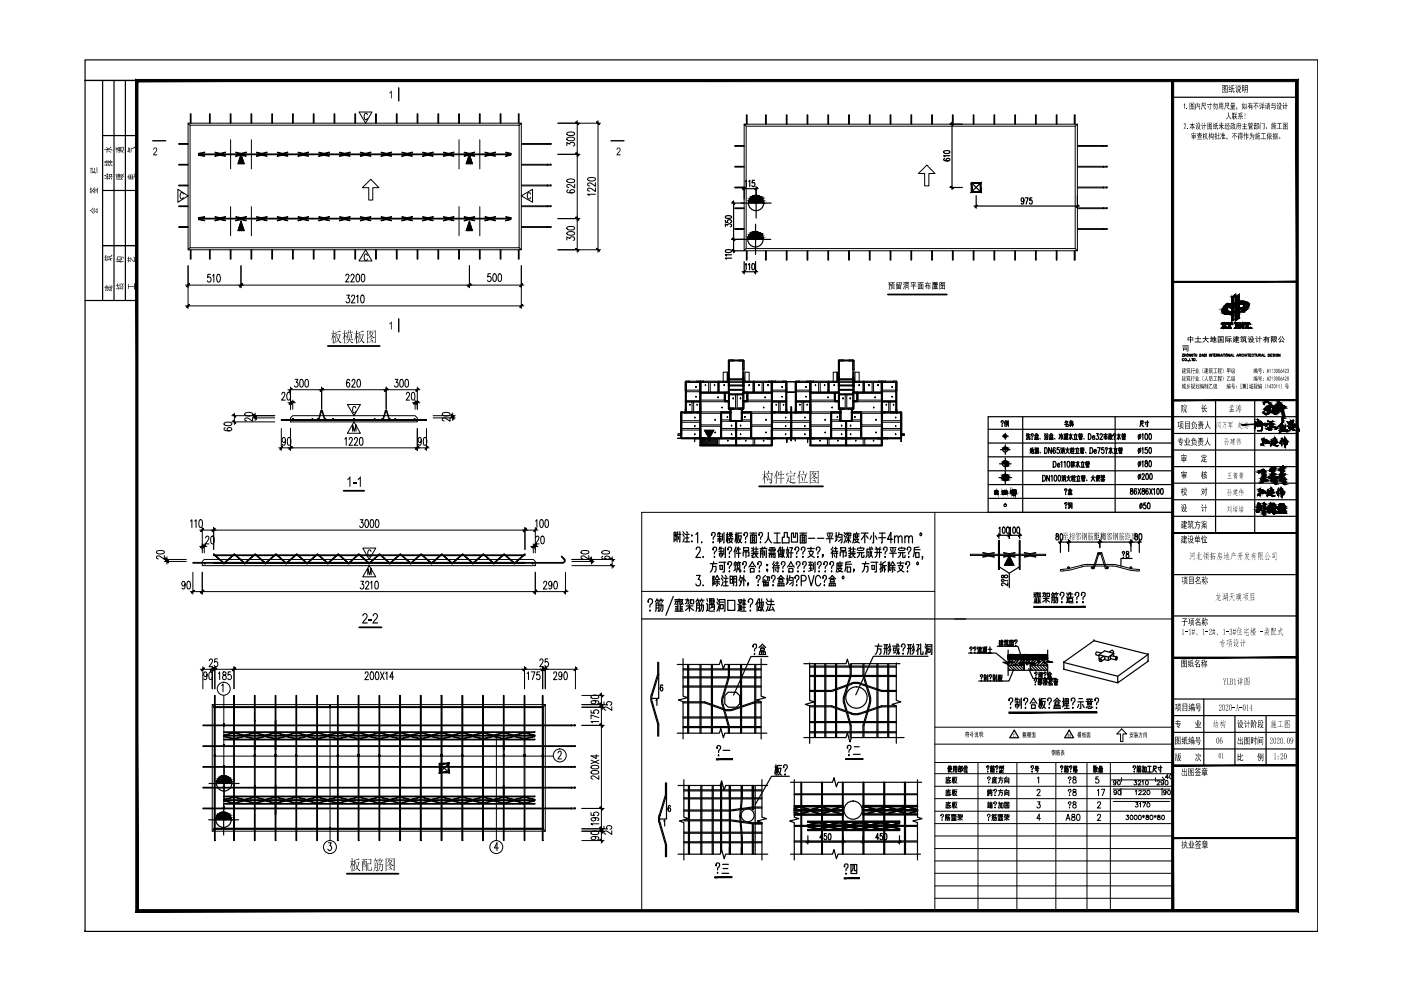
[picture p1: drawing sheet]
<svg xmlns="http://www.w3.org/2000/svg" width="297mm" height="210mm" viewBox="0 0 297 210" stroke-linecap="round" stroke-linejoin="round" font-family="sans-serif">
<g fill="#000">
<path d="M196.1 60h.4l.1-.3 .1 .1-.1 .2h.8v.1h-.8l-.2 .4h.3v-.3h.2v.3h.3v.7l-.3-.2h.2v-.4h-.2v.8h-.2v-.8h-.2v.6h-.1v-.7l-.2 .4-.2-.1 .5-.7h-.4zM74.2 101h.1v2.2h-.2v-1.7l-.4 .3v-.2zM74.8 102.3h.7v.3h-.7zM76.3 101h.2v2.2h-.2v-1.7l-.4 .3v-.2zM76.9 130.2l.2-.2h.5l.3 .3v.7l-.8 1h.8v.2h-1.1v-.3l.8-.8 .1-.5a.34 .34 0 0 0-.3-.4 .34 .34 0 0 0-.4 .4h-.2zM78.1 131.3h.7v.2h-.7zM79.1 130.3l.3-.3 .6 .2 .1 .7-.9 1.1h.9v.2h-1.1l.1-.4 .8-1.2-.2-.4-.3 .1-.2 .3h-.2z"/>
<path d="M188.9 59.8h.8l-.4 .3 .3 .1v.8h-.1v-.7h-.4v.7h-.1v-.8h.2v-.3h-.3zM188.3 59.9h.5l-.1 .3 .2 .1v.2l-.1 .2v-.2h-.1l-.1 .9h-.2v-.2l.2 .1v-.8h-.3v-.2h.3l-.2-.1 .3-.2h-.4zM189.2 60.4h.2l-.1 .6-.4 .4-.1-.1 .4-.3zM189.4 61l.3 .2-.1 .2z"/>
<path d="M190 59.9l.5-.2v.2l-.4 .1v.3h.3v-.2l.1 .3a.31 .31 0 0 0 .2-.3 .31 .31 0 0 0-.1-.3h.6v.3a.2 .2 0 0 1-.1 .3 .2 .2 0 0 1-.3-.1h.3v-.4h-.3l-.2 .6-.2-.1-.4 .1zM190.1 60.5h1v.9l-.1-.1h-.8l-.1 .1zM190.6 60.7v.1h.4v-.1zM190.2 60.7v.1h.3v-.1zM190.6 61v.1h.4v-.1zM190.2 61v.1h.3v-.1z"/>
<path d="M194.5 59.8h1.3v.1l-.6 .1v.2h.5v1.2l-.1-.1h-.9l-.1 .1v-1.2h.5l.1-.3h-.7zM195.5 60.3v.8h.1v-.8zM195.1 60.3v.2h.2v-.2zM194.7 60.3v.8h.2v-.8zM195.1 60.6v.2h.2v-.2zM195.1 60.9v.2h.2v-.2z"/>
<path d="M71.2 70.3l.1 .1 .8-.3 .1 .2-.9 .2v.5h.7l.1-.2 .1 .2-.4 1.1 .6 .5a.47 .47 0 0 1-.5 0 .47 .47 0 0 1-.2-.4l-.5 .4-.3 .1 .7-.6-.2-1.1h-.1l-.1 1.1-.5 .7 .4-.8zM71.5 71l.2 .9 .3-.9zM70.6 70l.2 .2-.1 .5 .3-.1 .1 .2h-.4v.3a.39 .39 0 0 1 .3 .6l-.3-.5v1.6l-.1 .1v-1.6l-.4 .8 .4-1.2-.4-.2h.4z"/>
<path d="M73 70l.3 .1-.1 .1v.5l.2-.1 .2 .2h-.4v.4a.26 .26 0 0 1 .3 .1 .26 .26 0 0 1-.1 .3l-.2-.4v1.6h-.2v-1.5l-.4 .8 .4-1.2-.4-.2h.4zM73.4 70.4h.4v-.4l.2 .1-.1 .3h.4v-.4l.2 .1-.1 .3 .3-.1 .1 .2h-.4l-.1 .3v-.3h-.4l-.1 .3v-.3h-.3zM73.6 70.8l.9 .1v-.2l.2 .2-.1 .8-.1 .1v-.2h-.4v.4l.6-.2 .2 .3h-.7l.3 .4 .4 .1-.2 .2-.3-.2-.3-.5-.3 .5-.6 .2 .4-.2 .4-.5-.7-.1 .7-.1v-.3l-.4 .2zM73.7 70.9v.3h.8v-.3zM73.7 71.3v.3h.8v-.3z"/>
<path d="M76.1 70.3l.1 .1 .8-.3 .1 .2-.9 .2v.5h.7l.1-.2 .1 .2-.4 1.1 .6 .5a.41 .41 0 0 1-.6-.3l-.1-.1-.4 .4-.4 .1 .8-.6-.3-1.1h-.1l-.1 1.2-.4 .6 .4-1zM76.4 71l.2 .9 .3-.9zM75.5 70l.2 .2-.1 .5 .3-.1 .1 .2h-.4v.4l.3 .1v.3l-.3-.4v1.6l-.1 .1v-1.6l-.4 .8 .4-1.1v-.2l-.4-.1h.4z"/>
<path d="M77.8 70.1h1.7v-.1l.2 .2-.1 2.5-.1 .1v-.2h-1.6l-.1 .2zM77.9 70.2v1.5l.7-.4v-.2a.18 .18 0 0 0 0-.3 .18 .18 0 0 0-.3 0l-.2 .4 .3-1zM78.5 70.2l.1 .2-.1 .1 .6-.1 .1 .2-.2 .4a.2 .2 0 0 0-.2 .3 .2 .2 0 0 0 .3 .1l.4 .1a.32 .32 0 0 1-.4 .2 .32 .32 0 0 1-.2-.3l-.2-.1-.8 .5v.7h1.6v-2.3zM78.4 70.6l.3 .5 .3-.5zM78.5 71.5l.4 .2v.2zM78.3 72l.4 .1a.23 .23 0 0 1 .3 0 .23 .23 0 0 1 0 .3z"/>
<path d="M191.6 59.7l.3 .3-.1 .1-.3-.2zM191.9 59.8h.8v1.5l-.3-.1h.2v-1.3h-.6v1.5h-.1zM192.1 60.1h.4v.1h-.4zM191.4 60.2l.1-.1 .3 .3-.1 .1zM192.1 60.4h.4v.6h-.4zM192.2 60.5v.4h.2v-.4zM191.7 60.6l.1 .1-.2 .6h-.2z"/>
<path d="M193.1 59.8h1.1v.1h-.5v.7h.6v.1h-.6v.7h-.1v-.7h-.6v-.1h.6v-.7h-.5zM194 60l.1 .1-.2 .4h-.1zM193.2 60l.3 .5h-.1l-.3-.4z"/>
<path d="M197.7 59.8h1.1v.4h-.4h.5v.2h-.5h.3v.7h-.7v-.7h.2h-.5v-.2h.5h-.5zM198.5 59.9l.2 .1zM198.2 59.9l.2 .1zM197.8 59.9l.2 .1zM198 60.5l.6 .1zM198 60.7l.6 .1zM198 60.9l.6 .1zM197.7 60.5h.1v.7h1.1v.1l-1.2 .1z"/>
<path d="M199.2 59.8h1.2v1.6l-.2-.1h-.9l-.1 .1zM199.6 59.9l.1 .2h.4l-.2 .4 .3 .1v-.7zM199.3 59.9v1.2h.5l-.3-.2 .1-.1 .3 .3h.3v-.5v.1l-.4-.2-.4 .2-.1-.1 .4-.2-.1-.1-.2 .2-.1-.2 .3-.4zM199.6 60.7l.2-.1 .2 .2-.1 .1zM199.6 60.2l.2 .2 .2-.2z"/>
<path d="M162.9 99.8l.2 .1-.2 .5h.7l.1-.2 .1 .2-.1 1.8a.26 .26 0 0 1-.2 .3 .26 .26 0 0 1-.3-.2h-.2l.5-.1 .1-1.7h-.7l-.4 .5zM162.9 100.8l.2 .1-.5 .8h.6l-.1-.4 .2 .2a.17 .17 0 0 1 .2 .2 .18 .18 0 0 1-.3 .2l-.1-.2-.5 .2v-.2zM162.1 99.8l.2 .1-.1 .6 .2-.2 .2 .2h-.4l.1 .5a.26 .26 0 0 1 .2 .2 .26 .26 0 0 1-.1 .2l-.2-.5v1.6l-.1 .1v-1.6l-.4 .9 .4-1.4h-.5h.5z"/>
<path d="M165.1 100l.2 .2-.2 .4h.4v-.8l.2 .1v.7h.2l.2-.2 .1 .3h-.5v.6l.5-.1 .1 .2h-.6v1.1l-.2 .1v-1.2l-.7 .1v-.2h.7v-.6h-.4l-.3 .5zM164.7 99.8l.2 .1-.3 .6 .1 .2-.1 1.8-.1 .1v-1.8l-.4 .5z"/>
<path d="M166.8 100.9h1.4l.2-.2 .2 .3h-.9v.6h.5l.1-.2 .2 .2h-.8v.6l1 .1-.2 .2-.8-.1-.6-.6-.5 .8 .4-.7v-.7l.3 .1-.2 .3 .2 .3 .3 .3v-1.2h-.8zM167.5 99.8l.3 .2-.1 .3zM166.9 100.2v.1h1.5l.1-.1 .2 .2-.3 .3v-.3h-1.5l-.1 .4-.1-.2z"/>
<path d="M169.5 99.8l.3 .1-.3 .6 .1 .2-.1 1.8-.1 .1v-1.8l-.4 .6zM170.2 99.8a.31 .31 0 0 1 .3 .3 .31 .31 0 0 1-.2 .3zM169.7 100.5h1.2l.1-.2 .2 .3zM169.9 100.8l.3 .6-.1 .6zM170.7 100.7l.2 .2-.4 1.4h.4l.2-.2 .2 .3h-1.6l-.1-.1h.8z"/>
<path d="M171.7 99.8l1.7 .1v-.1l.2 .1v2.5l-.2 .1v-.2h-1.6l-.1 .3zM171.8 100v1.5l.5-.3a.43 .43 0 0 0 0-.7l-.3 .4 .3-.9zM172.4 100l.2 .1-.2 .2 .6-.1 .1 .2-.2 .3a.31 .31 0 0 0-.1 .4 .31 .31 0 0 0 .4 .1l.1 .1a.19 .19 0 0 1-.2 .2 .19 .19 0 0 1-.2-.2 .3 .3 0 0 0-.3-.3 .3 .3 0 0 0-.3 .3l-.5 .2v.7h1.6v-2.2zM172.3 100.4l.2 .2a.17 .17 0 0 0 .1 .2 .17 .17 0 0 0 .2-.2l.1-.2zM172.4 101.3a.27 .27 0 0 1 .3 .1 .27 .27 0 0 1 .1 .3zM172.2 101.7l.4 .1a.25 .25 0 0 1 .3 0 .25 .25 0 0 1 0 .4z"/>
<path d="M75.1 182.2l.3 .1 .7-.3 .1 .2-.8 .2-.1 .5h.7l.1-.1 .1 .1-.4 1.1 .6 .5a.3 .3 0 0 1-.4 .1 .3 .3 0 0 1-.2-.3l-.1-.2-.8 .6 .5-.4a.35 .35 0 0 0 .1-.6l-.2-.8-.1 1.2-.4 .6 .3-1zM75.4 182.9l.3 1 .3-1zM74.5 181.9l.3 .2-.1 .6 .2-.2 .2 .3h-.4l.3 .8-.3-.5v1.6l-.2 .1 .1-1.5-.4 .8 .3-1.2v-.1l-.3-.1h.4z"/>
<path d="M77.9 182.2h.7v-.1l.2 .1-.1 1-.6-.1v1.3h.5l.2-.5 .1 .6-.2 .1h-.7l-.1-.2v-1.4h.7v-.7zM76.6 182.2h1l.1-.2 .2 .3h-.5v.4l.2-.2 .2 .2-.1 1.9-.1 .1v-.3h-.7l-.1 .3v-2.2l.3 .2v-.4zM77.2 182.3v.4h.1v-.4zM77.4 182.7v.6l.2 .1v-.7zM77.2 182.7l-.3 1.1h.7v-.3h-.3v-.8zM76.9 182.7v.9l.2-.8zM76.9 183.9v.4h.7v-.4z"/>
<path d="M79.5 182.8l.1 .2 .4-.2 .1 .2v1.4a.18 .18 0 0 1-.2 .3 .18 .18 0 0 1-.2-.2l-.1-.1 .3 .1v-.5h-.3l-.2 .5-.3 .2 .3-.5zM79.6 183v.4h.3v-.4zM79.6 183.5v.4h.3v-.4zM80.5 182.8l.2 .1-.1 .4 .5-.1 .1 .1-.1 1.1a.27 .27 0 0 1-.2 .3 .27 .27 0 0 1-.3-.3 .4 .4 0 0 0 .4-.1 .4 .4 0 0 0 0-.5v-.5h-.4l-.1 1-.4 .4 .4-.9a.25 .25 0 0 0 .1-.3 .25 .25 0 0 0-.4-.1l-.1-.1h.4zM79.6 181.9l.2 .2-.2 .2h.5l.1-.1 .1 .2h-.5l.2 .2-.1 .2a.29 .29 0 0 0-.2-.4 .29 .29 0 0 0-.4 .4h-.1zM80.6 181.9l.1 .2-.1 .2 .6-.1 .1 .2h-.5l.2 .2-.1 .2-.2-.4h-.2l-.3 .5z"/>
<path d="M81.8 181.9l.1 .2h1.6l.1-.2 .1 .2v2.5l-.2 .1v-.3h-1.6l-.1 .3zM81.9 182.2v1.4l.4-.2a.31 .31 0 0 0 .3-.3 .31 .31 0 0 0-.1-.3l-.1-.2-.4 .5 .4-.9zM82.5 182.2h.1l-.1 .3 .6-.1 .1 .1-.2 .3a.34 .34 0 0 0-.1 .5 .34 .34 0 0 0 .5 .1l.1 .1-.2 .1-.4-.2a.35 .35 0 0 0-.3-.1 .35 .35 0 0 0-.3 .2l-.4 .2v.7h1.6v-2.2zM82.5 182.5l.2 .5 .3-.5zM82.5 183.5h.1a.23 .23 0 0 1 .3 .1 .23 .23 0 0 1-.1 .3zM82.3 183.9l.7 .1 .1 .3z"/>
</g>
<path d="M69.5 73.4h11M188.3 62.4h12.4M72.9 104.1h4.3M161 103.1h13.5M76.2 133h4.7M73.5 185.3h11" fill="none" stroke="#000" stroke-width=".38"/>
<g fill="none" stroke="#000" stroke-width=".21">
<path d="M39.9 26.1h70.6M40.3 26.5l-.4-.4v26.9l.4-.5M110.1 26.5h-69.8v26h69.8v-26l.4-.4v26.9M157.8 26.3v26.9l.4-.5v-25.9l-.4-.5h70.6l-.4 .5M158.2 26.8h69.8v25.9h-69.8M228.4 26.3v26.9M110.1 52.5l.4 .5h-70.6M228 52.7l.4 .5h-70.6M61.6 88.6l.5-.5h25.9l.5 .5v.9h-26.9zM42.9 119l.4-.4h69.8l.4 .4v.9h-70.6zM45 149.4h70.6M45.4 149.9l-.4-.5v26.8l.4-.4"/>
<path d="M115.2 149.9h-69.8v25.9h69.8v-25.9l.4-.5v26.8M115.2 175.8l.4 .4h-70.6"/>
</g>
<g fill="none" stroke="#000" stroke-width=".21">
<path d="M39.9 39.2h-2v.2h2M39.9 34.8h-2v.2h2M39.9 30.4h-2v.2h2M110.5 39.4h6.3M110.5 39.2h6.3M110.5 35h6.3M110.5 34.8h6.3M110.5 30.6h6.3M110.5 30.4h6.3M116 39.3l.1 .1zM116 34.9l.1 .1zM116 30.4l.1 .2z"/>
<path d="M116.8 39.2v.2M116.8 34.8v.2M116.8 30.4v.2M157.8 39.7h-2v.1h2M157.8 35.3h-2v.1h2M157.8 30.9h-2v.1h2M228.4 39.8h6.3M228.4 39.7h6.3M228.4 35.4h6.3M228.4 35.3h6.3M228.4 31h6.3M228.4 30.9h6.3"/>
<path d="M233.9 39.7v.1zM233.9 35.3v.1zM233.9 30.9v.1zM234.7 39.6v.2M234.7 35.2v.2M234.7 30.8v.2M39.9 48h-2v.2h2M39.9 43.6h-2v.2h2M110.5 48.2h6.3M110.5 48h6.3M110.5 43.8h6.3M110.5 43.6h6.3"/>
<path d="M116 48l.1 .2zM116 43.6l.1 .2zM116.8 48v.2M116.8 43.6v.2M157.8 48.5h-2v.1h2M157.8 44.1h-2v.1h2M228.4 48.6h6.3M228.4 48.5h6.3M228.4 44.2h6.3M228.4 44.1h6.3M233.9 48.5v.1zM233.9 44.1v.1z"/>
<path d="M234.7 48.4v.2M234.7 44v.2M119.3 119.3h-78.4v.1h78.4M119.6 118.6v.4l-.3 .2M119.7 118.5l.1 .6-.5 .3M119.7 118.5l-.6-.6-.1 .1 .6 .7M121.2 158.1h-78.2v.2h78.9M121.2 153.7h-78.2v.2h78.9M121.2 158.1h.7M121.2 153.7h.7M121.2 171.3v.2M121.2 171.3h-78.2v.2h78.2"/>
<path d="M121.2 166.9h-78.2v.2h78.9M121.2 162.5h-78.2v.2h78.9M121.2 171.5h.7M121.2 171.3h.7M121.2 166.9h.7M121.2 162.5h.7"/>
<circle cx="66.2" cy="88.8" r=".11"/>
<circle cx="70.6" cy="88.8" r=".11"/>
<circle cx="75" cy="88.8" r=".11"/>
<circle cx="79.4" cy="88.8" r=".11"/>
<circle cx="83.8" cy="88.8" r=".11"/>
<circle cx="121.2" cy="158.2" r=".08"/>
<circle cx="121.2" cy="153.8" r=".09"/>
<circle cx="121.9" cy="153.8" r=".11"/>
<circle cx="121.9" cy="158.2" r=".11"/>
<circle cx="121.2" cy="167" r=".09"/>
<circle cx="121.2" cy="162.6" r=".09"/>
<circle cx="121.9" cy="167" r=".11"/>
<circle cx="121.9" cy="162.6" r=".11"/>
<circle cx="121.9" cy="171.4" r=".11"/>
</g>
<g fill="none" stroke="#000" stroke-width=".21">
<path d="M45.3 149.9h70v.1h-70zM45.3 175.6h70v.2h-70z"/>
<circle cx="62.1" cy="88.8" r=".11"/>
<circle cx="87.9" cy="88.8" r=".11"/>
</g>
<g fill="none" stroke="#000" stroke-width=".21">
<path d="M40.3 26.1v-2h.2v2M44.4 26.1v-2h.2v2M48.8 26.1v-2h.2v2M53.2 26.1v-2h.2v2M57.6 26.1v-2h.2v2M62 26.1v-2h.2v2M66.4 26.1v-2h.2v2M70.8 26.1v-2h.2v2M75.2 26.1v-2h.2v2M79.6 26.1v-2h.2v2M84 26.1v-2h.2v2M88.4 26.1v-2h.2v2"/>
<path d="M92.8 26.1v-2h.2v2M97.2 26.1v-2h.2v2M101.6 26.1v-2h.2v2M106 26.1v-2h.2v2M109.9 26.1v-2h.2v2M158.2 26.3v-2h.2v2M162.3 26.3v-2h.2v2M166.7 26.3v-2h.2v2M171.1 26.3v-2h.2v2M175.5 26.3v-2h.2v2M179.9 26.3v-2h.2v2M184.3 26.3v-2h.2v2"/>
<path d="M188.7 26.3v-2h.2v2M193.1 26.3v-2h.2v2M197.5 26.3v-2h.2v2M201.9 26.3v-2h.2v2M206.3 26.3v-2h.2v2M210.7 26.3v-2h.2v2M215.1 26.3v-2h.2v2M219.5 26.3v-2h.2v2M223.9 26.3v-2h.2v2M227.8 26.3v-2h.2v2M40.3 53v1.9h.2v-1.9M44.4 53v1.9h.2v-1.9"/>
<path d="M48.8 53v1.9h.2v-1.9M53.2 53v1.9h.2v-1.9M57.6 53v1.9h.2v-1.9M62 53v1.9h.2v-1.9M66.4 53v1.9h.2v-1.9M70.8 53v1.9h.2v-1.9M75.2 53v1.9h.2v-1.9M79.6 53v1.9h.2v-1.9M84 53v1.9h.2v-1.9M88.4 53v1.9h.2v-1.9M92.8 53v1.9h.2v-1.9M97.2 53v1.9h.2v-1.9"/>
<path d="M101.6 53v1.9h.2v-1.9M106 53v1.9h.2v-1.9M109.9 53v1.9h.2v-1.9M158.2 53.2v2h.2v-2M162.3 53.2v2h.2v-2M166.7 53.2v2h.2v-2M171.1 53.2v2h.2v-2M175.5 53.2v2h.2v-2M179.9 53.2v2h.2v-2M184.3 53.2v2h.2v-2M188.7 53.2v2h.2v-2M193.1 53.2v2h.2v-2"/>
<path d="M197.5 53.2v2h.2v-2M201.9 53.2v2h.2v-2M206.3 53.2v2h.2v-2M210.7 53.2v2h.2v-2M215.1 53.2v2h.2v-2M219.5 53.2v2h.2v-2M223.9 53.2v2h.2v-2M227.8 53.2v2h.2v-2M59.6 88.9h30.8v.3h-30.8zM45.5 147.4h.1v30.8h-.1zM49.5 147.4h.2v30.8h-.2zM53.9 152.9v-5.5h.2v5.5"/>
<path d="M53.9 157.1v11.5M54.1 157.1v11.5M58.3 147.4h.2v30.8h-.2zM62.7 147.4h.2v30.8h-.2zM67.1 147.4h.2v30.8h-.2zM71.5 147.4h.2v30.8h-.2zM75.9 147.4h.2v30.8h-.2zM80.3 147.4h.2v30.8h-.2zM84.7 147.4h.2v30.8h-.2zM89.1 147.4h.2v30.8h-.2zM93.5 147.4h.2v30.8h-.2zM97.9 147.4h.2v30.8h-.2z"/>
<path d="M102.3 147.4h.2v30.8h-.2zM106.7 152.9v-5.5h.2v5.5M106.7 157.1v11.5M106.9 157.1v11.5M111.1 147.4h.2v30.8h-.2zM115 147.4h.1v30.8h-.1zM53.9 172.8v5.4h.2v-5.4M106.7 172.8v5.4h.2v-5.4"/>
<circle cx="43.4" cy="119.5" r=".11"/>
<circle cx="47.5" cy="119.5" r=".11"/>
<circle cx="51.9" cy="119.5" r=".11"/>
<circle cx="56.3" cy="119.5" r=".11"/>
<circle cx="60.7" cy="119.5" r=".11"/>
<circle cx="65.1" cy="119.5" r=".11"/>
<circle cx="69.5" cy="119.5" r=".11"/>
<circle cx="73.9" cy="119.5" r=".11"/>
<circle cx="78.3" cy="119.5" r=".11"/>
<circle cx="82.7" cy="119.5" r=".11"/>
<circle cx="87.1" cy="119.5" r=".11"/>
<circle cx="91.5" cy="119.5" r=".11"/>
<circle cx="95.9" cy="119.5" r=".11"/>
<circle cx="100.3" cy="119.5" r=".11"/>
<circle cx="104.7" cy="119.5" r=".11"/>
<circle cx="109.1" cy="119.5" r=".11"/>
<circle cx="112.9" cy="119.5" r=".11"/>
</g>
<g fill="none" stroke="#000" stroke-width=".21">
<path d="M42.1 32.6h66.2v.2h-66.2zM42.1 32.8l1.3 .2v.1l-1.3-.2zM42.1 32.5l1.3-.2v.1l-1.3 .2zM45.6 33l1.1-.2 1.1 .2v.1l-1.1-.2-1.1 .2zM45.6 32.3l1.1 .2 1.1-.2v.1l-1.1 .2-1.1-.2zM50 33l1.1-.2 1.1 .2v.1l-1.1-.2-1.1 .2zM50 32.3l1.1 .2 1.1-.2v.1l-1.1 .2-1.1-.2zM54.4 33l1.1-.2 1.1 .2v.1l-1.1-.2-1.1 .2zM54.4 32.3l1.1 .2 1.1-.2v.1l-1.1 .2-1.1-.2zM58.8 33l1.1-.2 1.1 .2v.1l-1.1-.2-1.1 .2zM58.8 32.3l1.1 .2 1.1-.2v.1l-1.1 .2-1.1-.2zM63.2 33l1.1-.2 1.1 .2v.1l-1.1-.2-1.1 .2z"/>
<path d="M63.2 32.3l1.1 .2 1.1-.2v.1l-1.1 .2-1.1-.2zM67.6 33l1.1-.2 1.1 .2v.1l-1.1-.2-1.1 .2zM67.6 32.3l1.1 .2 1.1-.2v.1l-1.1 .2-1.1-.2zM72 33l1.1-.2 1.1 .2v.1l-1.1-.2-1.1 .2zM72 32.3l1.1 .2 1.1-.2v.1l-1.1 .2-1.1-.2zM76.4 33l1.1-.2 1.1 .2v.1l-1.1-.2-1.1 .2zM76.4 32.3l1.1 .2 1.1-.2v.1l-1.1 .2-1.1-.2zM80.8 33l1.1-.2 1.1 .2v.1l-1.1-.2-1.1 .2zM80.8 32.3l1.1 .2 1.1-.2v.1l-1.1 .2-1.1-.2zM85.2 33l1.1-.2 1.1 .2v.1l-1.1-.2-1.1 .2zM85.2 32.3l1.1 .2 1.1-.2v.1l-1.1 .2-1.1-.2zM89.6 33l1.1-.2 1.1 .2v.1l-1.1-.2-1.1 .2z"/>
<path d="M89.6 32.3l1.1 .2 1.1-.2v.1l-1.1 .2-1.1-.2zM94 33l1.1-.2 1.1 .2v.1l-1.1-.2-1.1 .2zM94 32.3l1.1 .2 1.1-.2v.1l-1.1 .2-1.1-.2zM98.4 33l1.1-.2 1.1 .2v.1l-1.1-.2-1.1 .2zM98.4 32.3l1.1 .2 1.1-.2v.1l-1.1 .2-1.1-.2zM102.8 33l1.1-.2 1.1 .2v.1l-1.1-.2-1.1 .2zM102.8 32.3l1.1 .2 1.1-.2v.1l-1.1 .2-1.1-.2zM107.2 33l1.1-.2v.1l-1.1 .2zM107.2 32.3l1.1 .2v.1l-1.1-.2zM42.1 46.3h66.2v.1h-66.2zM42.1 46.4l1.3 .3v.1l-1.3-.2zM42.1 46.1l1.3-.2v.2l-1.3 .2z"/>
<path d="M45.6 46.7l1.1-.3 1.1 .3v.1l-1.1-.2-1.1 .2zM45.6 45.9l1.1 .2 1.1-.2v.2l-1.1 .2-1.1-.2zM50 46.7l1.1-.3 1.1 .3v.1l-1.1-.2-1.1 .2zM50 45.9l1.1 .2 1.1-.2v.2l-1.1 .2-1.1-.2zM54.4 46.7l1.1-.3 1.1 .3v.1l-1.1-.2-1.1 .2zM54.4 45.9l1.1 .2 1.1-.2v.2l-1.1 .2-1.1-.2zM58.8 46.7l1.1-.3 1.1 .3v.1l-1.1-.2-1.1 .2zM58.8 45.9l1.1 .2 1.1-.2v.2l-1.1 .2-1.1-.2zM63.2 46.7l1.1-.3 1.1 .3v.1l-1.1-.2-1.1 .2zM63.2 45.9l1.1 .2 1.1-.2v.2l-1.1 .2-1.1-.2zM67.6 46.7l1.1-.3 1.1 .3v.1l-1.1-.2-1.1 .2zM67.6 45.9l1.1 .2 1.1-.2v.2l-1.1 .2-1.1-.2z"/>
<path d="M72 46.7l1.1-.3 1.1 .3v.1l-1.1-.2-1.1 .2zM72 45.9l1.1 .2 1.1-.2v.2l-1.1 .2-1.1-.2zM76.4 46.7l1.1-.3 1.1 .3v.1l-1.1-.2-1.1 .2zM76.4 45.9l1.1 .2 1.1-.2v.2l-1.1 .2-1.1-.2zM80.8 46.7l1.1-.3 1.1 .3v.1l-1.1-.2-1.1 .2zM80.8 45.9l1.1 .2 1.1-.2v.2l-1.1 .2-1.1-.2zM85.2 46.7l1.1-.3 1.1 .3v.1l-1.1-.2-1.1 .2zM85.2 45.9l1.1 .2 1.1-.2v.2l-1.1 .2-1.1-.2zM89.6 46.7l1.1-.3 1.1 .3v.1l-1.1-.2-1.1 .2zM89.6 45.9l1.1 .2 1.1-.2v.2l-1.1 .2-1.1-.2zM94 46.7l1.1-.3 1.1 .3v.1l-1.1-.2-1.1 .2zM94 45.9l1.1 .2 1.1-.2v.2l-1.1 .2-1.1-.2z"/>
<path d="M98.4 46.7l1.1-.3 1.1 .3v.1l-1.1-.2-1.1 .2zM98.4 45.9l1.1 .2 1.1-.2v.2l-1.1 .2-1.1-.2zM102.8 46.7l1.1-.3 1.1 .3v.1l-1.1-.2-1.1 .2zM102.8 45.9l1.1 .2 1.1-.2v.2l-1.1 .2-1.1-.2zM107.2 46.7l1.1-.3v.2l-1.1 .2zM107.2 45.9l1.1 .2v.2l-1.1-.2zM250.7 75.1h.3l-.3 .5h.3M251 76.1a.21 .21 0 0 0-.3 0 .21 .21 0 0 0 0 .3 .21 .21 0 0 0 .3 0M251.1 75.1v.5M251.1 75.3h.3M251.4 75.1v.5M251.8 76.5h.1"/>
<path d="M252 76.5v.1M252.2 76v.5h.3M252.4 75.1v.5l-.3-.5v.5M252.6 76h.4M252.8 76v.5M252.9 75.2l-.1-.1-.2 .1 .1 .4 .2-.1-.1-.1M253.1 76l.3 .1-.1 .4h-.2zM253.1 75.1h.3M253.2 75.1v.5M253.4 75.1l.2 .5 .1-.1v-.4M253.6 76.5h.1M254.4 75.1a.26 .26 0 0 1 .3 .2 .26 .26 0 0 1-.3 .3z"/>
<path d="M254.8 75.6l.2-.5 .2 .5M254.9 75.4h.2M255.3 75.1a.28 .28 0 0 1 .3 .1 .28 .28 0 0 1 0 .3l-.3 .1zM255.8 75.1v.5M256.4 75.1v.5M256.9 75.1v.5l-.3-.5v.5M257 75.1h.4M257.2 75.1v.5M257.5 75.3h.1M257.8 75.1h-.3v.5h.3M257.9 75.3h.2l.1-.2h-.3v.5M258.1 75.3l.1 .3"/>
<path d="M258.7 75.1v.5l-.3-.5v.5M258.9 75.6l.1-.5 .2 .5M258.9 75.4h.2M259.1 68.5h1l-.6 1h.3l.3-.3-.1 .4h-1l.6-1h-.4l-.2 .2zM259.3 75.1h.4M259.5 75.1v.5M259.8 75.1v.5M260.1 68.8h.1M260.1 68.5l.1 .3M260.1 64.3l-.6 .6a1.08 1.08 0 0 0-.3 1.5 3.8 3.8 0 0 0 4.1-1.2M260.2 68.4h-.1M260.2 68.5h1"/>
<path d="M260.2 64.3l.8 .1M260.2 65.4a.68 .68 0 0 0 .9 .7M260.2 68.8h.1M260.3 69.6h.1M260.4 69.6h.6M260.4 68.5l-.2 .2M260.4 68.6l.1 .9M260.5 69.4l-.2 .2M260.7 75.1v.5l-.3-.5v.5M260.9 75.6l.2-.5 .1 .5M260.9 68.5l.2 .2M260.9 69.5l.1 .1"/>
<path d="M261 64.3l-.8 1.1M261 69.6h.1M261 68.6l-.1 .8M261 75.4h.2M261.1 68.8h.1M261.1 68.4h.1M261.2 63l.8-.6v.2l-.4 .3v1.3l-.4 .2zM261.2 68.8h-.1M261.2 68.5v.3M261.4 75.1v.5h.3M261.6 66.6l-.5 .1M261.6 66.6v1.2l-.4 .3v-1.3"/>
<path d="M261.6 64.7l.3-.1v1.3l-.3 .1zM261.8 69.6h.7M261.8 69.6h.1M261.9 68.6l-.1-.2h.7l-.2 .2M261.9 69.4l-.1 .1M261.9 68.6h.1M261.9 69.4h.1M261.9 63l.9-.6v1.3l-.9 .4zM262 68.6v.9M262.2 75.6l.2-.5 .2 .5M262.3 75.4h.2M262.3 68.6v.9"/>
<path d="M262.3 69.4h.1M262.3 68.6h.1M262.3 69.4l.2 .1M262.5 69.6h.1M262.5 68.5l.2 .1M262.6 68.5h.5l.4 .5v-.4M262.6 69.5h.1M262.6 69.5l-.1 .1h.4M262.7 68.6v.9M262.7 75.3l.4-.2h-.4v.5M262.7 64.4l.9 .2M262.8 66.1v1.3l-.9 .7v-1.6"/>
<path d="M262.8 64.4v1.1l.6-.2M262.8 66l-.9 .4M262.8 69.5l.2 .1M262.9 75.3l.2 .3M262.9 69.6h.1M263 66.1h.8M263.5 68.6l-.1-.1h.4l-.1 .1v1h-.2l-.7-.8v.7M263.6 75.2l-.2-.1-.1 .3a.17 .17 0 0 0 .1 .2 .17 .17 0 0 0 .2-.2M263.6 64.6l.2 .4M263.7 65l-.8 1.1M263.8 75.3h.3M263.8 75.1v.5"/>
<path d="M263.8 66.1l.9-1.1a.6 .6 0 0 0-.1-.8 3.6 3.6 0 0 0-4 .9l.2 .2 .4-.3v1.1M263.8 68.4h1.1M263.8 68.8h.1M263.9 68.8h.1M263.9 68.5v.3M264.1 69.6h.6M264.1 68.5l-.2 .2M264.1 75.1v.5M264.1 68.6l.1 .9M264.2 69.5l-.2 .1M264.2 69.4v.1M264.3 75.1v.5"/>
<path d="M264.5 75.1h.3M264.6 69.4l.2 .2M264.7 68.5l.1 .2M264.7 75.1v.5M264.7 68.6l-.1 .9M264.7 69.6h.1M264.8 68.8h.1M264.9 68.8h.1M265 75.3h.1M265 68.5v.3M265.3 75.1h-.3v.5h.3M265.8 75.2v-.1a.21 .21 0 0 0-.3 .1 .21 .21 0 0 0 0 .3 .21 .21 0 0 0 .3-.1"/>
<path d="M265.9 75.1h.4M266.1 75.1v.5M266.4 75.1l.1 .5 .2-.2v-.3M266.9 75.3h.3l.1-.2h-.4v.5M267.1 75.3l.2 .3M267.5 75.6l.1-.5 .2 .5M267.5 75.4h.3M268 75.1v.5h.3M268.9 75.1l.3 .1-.2 .4h-.1zM269.4 75.3h.2M269.7 75.1h-.3v.5h.3M270.2 75.1h-.3v.1l.3 .3h-.3"/>
<path d="M270.3 75.1v.5M270.9 75.2v-.1a.21 .21 0 0 0-.3 .1 .21 .21 0 0 0 0 .3 .21 .21 0 0 0 .3-.1h-.1M271.4 75.1v.5l-.3-.5v.5M67.5 88.9h.1M68 87.1l-.5 1.8M68 87.1h.2M68.2 87.1l-.6 1.8M68.2 87.1l.6 1.8h.1M68.2 87.1h.2l.5 1.8M81.8 87.1h-.1l-.5 1.8M81.8 87.1l-.6 1.8h-.1M82 87.1h-.1l.6 1.8"/>
<path d="M82 87.1l.6 1.8M82.5 88.9h-.1M271.6 90.8h-.1M271.7 90.6l-.1 .1zM271.9 88.9v.6l.2-.3-.1-.2 .1 .3-.3 .7v.3l.2-.1-.3 1 .5-.7-.5 .8 .2-1.1-.4 1.1 1.5 .1-.5-.4-.3 .4 .1-.5-.2-.1 .3 .1 .2-.7-.1 .4a.5 .5 0 0 0 .4 .6l.2 .1-.2 .2-.9-.1a.51 .51 0 0 0-.7 .4l.1-.3-.1-.2h.2v-.2v-.6l.1 .2 .3-1.1-.9 .8 .9-.8zM271.9 89.2v.1M271.9 90.5h.1M272.1 89.1h.1M272.2 91.4h.1M272.5 91.1h.1M273 89.5l.5 .6zM273.1 90.4l.3 .6z"/>
<path d="M273.2 90.4h.1M273.5 90.6l.7 .5v-1l.3 .4 .2-.5a.62 .62 0 0 1 .6 .7l.2 .7-.7-1.4-.3 .5-.3-.3v1zM273.5 90h.1M273.5 90.1h.1M273.6 89.2l.3 .5-.1 .1 .2-.1-.2 .1 .1 .5-.1-.5-.2 .1 .2-.2-.1-.2-.4 .1 .4-.2zM273.7 89.3h.1M273.7 89.4h.1M273.8 89.4h.1M273.8 89.8h.1M273.8 89.4l.2-.1zM273.9 89.6h.1M273.9 89.7l-.1 .1"/>
<path d="M273.9 89.7h.1M273.9 89.4h.1M273.9 90.9v.1M274 89.4h.1M274 89.3h.1M274 89.5h.1M274.1 89.3h.1M274 89.6h.1M274.1 89.5h.1M274.2 89.3h.1M274.1 89.4h.1M274.2 89.2h.1"/>
<path d="M274.2 89.3l-.1 .2zM274.2 89.4h.1M274.2 89.5h.1M274.2 90.6h.1M274.4 90.4v.1M274.6 90.3h-.1M274.8 90h.1M275.3 90.8h.1M45.3 119.3h66v.1h-66zM45.3 117.6h66v.2h-66zM45.3 117.4l2.2 2 2.2-2 2.2 2 2.2-2 2.2 2 2.2-2 2.2 2 2.2-2 2.2 2 2.2-2 2.2 2 2.2-2 2.2 2 2.2-2 2.2 2 2.2-2 2.2 2 2.2-2 2.2 2 2.2-2 2.2 2 2.2-2 2.2 2 2.2-2 2.2 2 2.2-2 2.2 2 2.2-2 2.2 2 2.2-2v.2l-2.2 1.9-2.2-1.9-2.2 1.9-2.2-1.9-2.2 1.9-2.2-1.9-2.2 1.9-2.2-1.9-2.2 1.9-2.2-1.9-2.2 1.9-2.2-1.9-2.2 1.9-2.2-1.9-2.2 1.9-2.2-1.9-2.2 1.9-2.2-1.9-2.2 1.9-2.2-1.9-2.2 1.9-2.2-1.9-2.2 1.9-2.2-1.9-2.2 1.9-2.2-1.9-2.2 1.9-2.2-1.9-2.2 1.9zM47.4 156.7h66v.2h-66z"/>
<path d="M47.4 155.2h66v.1h-66zM47.4 155.9h66v.2h-66zM47.4 156.1l2.2 .4 2.2-.4 2.2 .4 2.2-.4 2.2 .4 2.2-.4 2.2 .4 2.2-.4 2.2 .4 2.2-.4 2.2 .4 2.2-.4 2.2 .4 2.2-.4 2.2 .4 2.2-.4 2.2 .4 2.2-.4 2.2 .4 2.2-.4 2.2 .4 2.2-.4 2.2 .4 2.2-.4 2.2 .4 2.2-.4 2.2 .4 2.2-.4 2.2 .4 2.2-.4v.1l-2.2 .5-2.2-.5-2.2 .5-2.2-.5-2.2 .5-2.2-.5-2.2 .5-2.2-.5-2.2 .5-2.2-.5-2.2 .5-2.2-.5-2.2 .5-2.2-.5-2.2 .5-2.2-.5-2.2 .5-2.2-.5-2.2 .5-2.2-.5-2.2 .5-2.2-.5-2.2 .5-2.2-.5-2.2 .5-2.2-.5-2.2 .5-2.2-.5-2.2 .5-2.2-.5zM47.4 155.8l2.2-.5 2.2 .5 2.2-.5 2.2 .5 2.2-.5 2.2 .5 2.2-.5 2.2 .5 2.2-.5 2.2 .5 2.2-.5 2.2 .5 2.2-.5 2.2 .5 2.2-.5 2.2 .5 2.2-.5 2.2 .5 2.2-.5 2.2 .5 2.2-.5 2.2 .5 2.2-.5 2.2 .5 2.2-.5 2.2 .5 2.2-.5 2.2 .5 2.2-.5 2.2 .5v.2l-2.2-.6-2.2 .6-2.2-.6-2.2 .6-2.2-.6-2.2 .6-2.2-.6-2.2 .6-2.2-.6-2.2 .6-2.2-.6-2.2 .6-2.2-.6-2.2 .6-2.2-.6-2.2 .6-2.2-.6-2.2 .6-2.2-.6-2.2 .6-2.2-.6-2.2 .6-2.2-.6-2.2 .6-2.2-.6-2.2 .6-2.2-.6-2.2 .6-2.2-.6-2.2 .6zM47.4 170.3h66v.2h-66zM47.4 168.8h66v.2h-66zM47.4 169.5h66v.3h-66zM47.4 169.7l2.2 .5 2.2-.5 2.2 .5 2.2-.5 2.2 .5 2.2-.5 2.2 .5 2.2-.5 2.2 .5 2.2-.5 2.2 .5 2.2-.5 2.2 .5 2.2-.5 2.2 .5 2.2-.5 2.2 .5 2.2-.5 2.2 .5 2.2-.5 2.2 .5 2.2-.5 2.2 .5 2.2-.5 2.2 .5 2.2-.5 2.2 .5 2.2-.5 2.2 .5 2.2-.5v.1l-2.2 .5-2.2-.5-2.2 .5-2.2-.5-2.2 .5-2.2-.5-2.2 .5-2.2-.5-2.2 .5-2.2-.5-2.2 .5-2.2-.5-2.2 .5-2.2-.5-2.2 .5-2.2-.5-2.2 .5-2.2-.5-2.2 .5-2.2-.5-2.2 .5-2.2-.5-2.2 .5-2.2-.5-2.2 .5-2.2-.5-2.2 .5-2.2-.5-2.2 .5-2.2-.5zM47.4 169.5l2.2-.5 2.2 .5 2.2-.5 2.2 .5 2.2-.5 2.2 .5 2.2-.5 2.2 .5 2.2-.5 2.2 .5 2.2-.5 2.2 .5 2.2-.5 2.2 .5 2.2-.5 2.2 .5 2.2-.5 2.2 .5 2.2-.5 2.2 .5 2.2-.5 2.2 .5 2.2-.5 2.2 .5 2.2-.5 2.2 .5 2.2-.5 2.2 .5 2.2-.5 2.2 .5v.1l-2.2-.5-2.2 .5-2.2-.5-2.2 .5-2.2-.5-2.2 .5-2.2-.5-2.2 .5-2.2-.5-2.2 .5-2.2-.5-2.2 .5-2.2-.5-2.2 .5-2.2-.5-2.2 .5-2.2-.5-2.2 .5-2.2-.5-2.2 .5-2.2-.5-2.2 .5-2.2-.5-2.2 .5-2.2-.5-2.2 .5-2.2-.5-2.2 .5-2.2-.5-2.2 .5z"/>
<circle cx="251.4" cy="76.2" r=".21"/>
<circle cx="251.8" cy="75.3" r=".22"/>
<circle cx="260.1" cy="75.3" r=".23"/>
<circle cx="265.1" cy="69.5" r=".11"/>
<circle cx="67.4" cy="88.8" r=".11"/>
<circle cx="68.2" cy="87.3" r=".11"/>
<circle cx="69" cy="88.8" r=".11"/>
<circle cx="81" cy="88.8" r=".11"/>
<circle cx="81.9" cy="87.3" r=".11"/>
<circle cx="82.6" cy="88.8" r=".11"/>
</g>
<g fill="none" stroke="#000" stroke-width=".21">
<path d="M51.1 32.7l.7 2h-1.3zM76.1 23.7h2.8l-1.4 2.4zM76.8 39.8l1.8-1.8 1.7 1.8h-1.3v2.6h-.8v-2.6zM77.9 24.3l-.2-.3a.75 .75 0 0 0-.5 .7 .75 .75 0 0 0 .5 .7l.2-.3M99.5 32.7l.7 2h-1.4zM196.5 35l1.7 1.8h-1.3v2.6h-.9v-2.6h-1.3zM37.7 40.1l2.2 1.4-2.2 1.4zM38.9 41.1l-.2-.3a.79 .79 0 0 0-.3 1.3l.3 .1 .2-.3M51.1 46.9l.7 2h-1.3zM77.5 53l1.4 2.3h-2.8zM77.9 54.2l-.2-.4a.75 .75 0 0 0-.5 .7 .75 .75 0 0 0 .5 .7l.2-.3M99.5 46.9l.7 2h-1.4z"/>
<path d="M110.5 41.5l2.4-1.4v2.8zM112.5 41.1l-.2-.2a.71 .71 0 0 0-.5 .6 .71 .71 0 0 0 .5 .7l.2-.3M73.7 85.8h2.7l-1.3 2.3zM74.8 91.4v-1.4l.3 1.4 .4-1.4v1.4M75.1 89.5l1.3 2.4h-2.7zM75.4 86.5l-.2-.3a.76 .76 0 0 0-.3 1.3h.4l.1-.3M149.4 91.2h1.9l-.9 1.8zM76.9 116.2h2.8l-1.4 2.4zM78.3 119.9l1.4 2.4h-2.8zM78.7 116.9a.36 .36 0 0 0-.5-.3 .36 .36 0 0 0-.2 .5l.1 .8h.3l.3-.3M78 121.9v-1.4l.4 1.4 .3-1.4v1.4"/>
</g>
<g fill="none" stroke="#000" stroke-width=".21">
<path d="M148.5 92.9l3.6 .1v1.4h-3.6zM148.5 93h.1M148.7 93l-.2 .2M149 93l-.5 .4M149.2 93l-.7 .6M149.4 93l-.9 .9M149.6 93l-1.1 1.1M149.8 93l-1.3 1.3M150 93l-1.4 1.4M150.3 93l-1.5 1.4M150.5 93l-1.5 1.4M150.7 93l-1.5 1.4"/>
<path d="M150.9 93l-1.5 1.4M151.1 93l-1.4 1.4M151.4 93l-1.5 1.4M151.6 93l-1.5 1.4M151.8 93l-1.5 1.4M152 93l-1.5 1.4M152.1 93l-1.3 1.4M152.1 93.3l-1.1 1.1M152.1 93.5l-.9 .9M152.1 93.7l-.7 .7M152.1 93.9l-.5 .5M152.1 94.1l-.2 .3"/>
<path d="M152.1 94.4h.1"/>
</g>
<path d="M51.1 32.7l.7 2h-1.3zM99.5 32.7l.7 2h-1.4zM51.1 46.9l.7 2h-1.3zM99.5 46.9l.7 2h-1.4zM149.4 91.2h1.9l-.9 1.8z" fill="#000" stroke="#000" stroke-width=".21"/>
<!-- layer: PUB_DIM -->
<g fill="none" stroke="#000" stroke-width=".21">
<path d="M118.3 32.7h4.6M118.3 26.1h9M120.2 30.9v-.7l.6 .4a.47 .47 0 0 1 .7-.5 .47 .47 0 0 1 0 .8M120.3 38.1l.9-.2 .6 .2v.3l-.3 .3h-.6l-.6-.1zM120.3 29.3l.6-.2a.75 .75 0 0 1 .9 .3v.1a1.27 1.27 0 0 1-1.6 0zM120.3 28.2l.6-.2a.75 .75 0 0 1 .9 .3v.1a1.27 1.27 0 0 1-1.6 0zM121.8 39v.8a1.73 1.73 0 0 0-1.3-.7l-.2 .1-.1 .3 .4 .3M122.4 25.6v27.9M124.7 37.8l.6-.2a.68 .68 0 0 1 .9 .5l-.3 .2-.6 .1-.6-.2zM126.2 39.8v.8a1.73 1.73 0 0 0-1.3-.7l-.2 .1-.1 .3 .4 .2M126.2 38.7v.8a1.73 1.73 0 0 0-1.3-.7l-.2 .1-.1 .3 .4 .2M126.8 25.6v27.9"/>
<path d="M39.9 56.3v9.1M44.6 58.2h-.5v.6a.5 .5 0 0 1 .7 .5 .5 .5 0 0 1-.7 .4l-.1-.2M45.1 58.5l.2-.3v1.6M46.1 58.3h.5l.1 .6v.6l-.3 .3-.3-.1-.2-.6zM51.1 56.3v4.7M73.3 58.5l.1-.3a.43 .43 0 0 1 .6 .2 .43 .43 0 0 1-.2 .6l-.5 .8h.7M74.4 58.5l.1-.3a.43 .43 0 0 1 .6 .2 .43 .43 0 0 1-.2 .6l-.5 .8h.7M75.6 58.2l.3-.1a1.16 1.16 0 0 1 0 1.7h-.1a1.32 1.32 0 0 1-.2-1.6zM76.8 58.2l.2-.1a1.16 1.16 0 0 1 0 1.7h-.1a1.32 1.32 0 0 1-.1-1.6zM99.5 56.3v4.7M104 58h-.5v.7a.49 .49 0 0 1 .6 .5 .49 .49 0 0 1-.7 .4v-.2M104.6 58.1l.3-.1a1.16 1.16 0 0 1 0 1.7h-.1a1.3 1.3 0 0 1-.2-1.6z"/>
<path d="M105.7 58.1l.3-.1a1.16 1.16 0 0 1 0 1.7h-.1a1.3 1.3 0 0 1-.2-1.6zM110.5 56.3v9.1M118.3 53h9M118.3 46.4h4.6M120.2 50.9v-.7l.6 .4a.47 .47 0 0 1 .7-.4 .47 .47 0 0 1 0 .8M120.3 49.3l.6-.2a.68 .68 0 0 1 .9 .4 1.15 1.15 0 0 1-1.6 0zM120.3 48.2l.6-.2a.68 .68 0 0 1 .9 .4 1.15 1.15 0 0 1-1.6 0zM120.4 40.3h-.1l-.1 .3a1.28 1.28 0 0 0 1.6 0 .47 .47 0 0 0-.5-.4 .47 .47 0 0 0-.4 .6l.4 .1M126.2 41.2h-1.6l.3 .3M39.3 60.5h71.8M39.3 64.9h71.8M73.5 62.6h.6l-.3 .6a.47 .47 0 0 1 .3 .6 .47 .47 0 0 1-.7 .3v-.2"/>
<path d="M74.5 62.9l.1-.2a.36 .36 0 0 1 .5 0 .36 .36 0 0 1 0 .5l-.6 1h.8M75.6 62.9l.3-.3v1.6M76.6 62.7l.3-.1a1.28 1.28 0 0 1 0 1.6l-.3-.1-.1-.6zM47.6 89.7l.6-.2a.68 .68 0 0 1 .9 .4 1.15 1.15 0 0 1-1.6 0zM47.8 90.7l-.3 .3a1.05 1.05 0 0 0 1.6 0 .48 .48 0 0 0-.5-.4 .48 .48 0 0 0-.4 .6l.4 .2M49.1 88.1h9.2M49.1 89.5h9.2M49.7 87.6v2.4M52 87.6l.9-.2 .6 .2 .1 .3-.3 .2-.7 .1-.6-.1zM53.6 88.5v.8a1.73 1.73 0 0 0-1.4-.7l-.2 .1-.1 .3 .4 .2M53.6 88.6h4.7M54.1 87.6v1.6"/>
<path d="M59.1 95h31.9M59.6 90.8v4.7M59.8 83.6v-.2a.36 .36 0 0 1 .5-.1 .36 .36 0 0 1 .1 .5l-.7 1h.8M60.5 93.3l-.1 .4a.5 .5 0 0 1-.6-.3 .5 .5 0 0 1 .3-.6 1.01 1.01 0 0 1 .1 1.6h-.3v-.2M61 83.3h.4l.2 .6-.1 .6-.2 .3h-.3l-.2-.6zM61 85.4h1.6M61 82.6h28M61.1 92.8h.2a1.16 1.16 0 0 1 0 1.6h-.1a1.39 1.39 0 0 1-.1-1.6zM61.6 82.1v4.7M61.6 90.8v4.7M62.1 84.8v2M62.6 80.4h.6l-.4 .7a.47 .47 0 0 1 .4 .7 .47 .47 0 0 1-.8 0"/>
<path d="M63.7 80.5l.3-.1a1.16 1.16 0 0 1 0 1.7h-.1a1.3 1.3 0 0 1-.2-1.6zM64.8 80.5l.3-.1a1.16 1.16 0 0 1 0 1.7h-.1a1.3 1.3 0 0 1-.2-1.6zM68.2 82.1v4.7M73.1 93.1l.3-.3v1.6M74 93.2l.3-.4h.2l.2 .3-.2 .5-.5 .8h.8M74.1 80.7v-.2l-.3-.1a1.01 1.01 0 0 0 .1 1.7 .55 .55 0 0 0 .3-.6 .55 .55 0 0 0-.4-.4l-.4 .4M74.6 80.9l.1-.3a.36 .36 0 0 1 .5-.1 .36 .36 0 0 1 0 .6l-.7 1h.9M75.1 93.2l.3-.4h.2l.2 .3-.2 .5-.5 .8h.8M75.8 80.5h.5l.2 .7-.1 .6-.3 .3-.3-.1-.2-.6zM76.4 92.8h.2a1.16 1.16 0 0 1 0 1.6h-.1a1.3 1.3 0 0 1-.1-1.6zM81.9 82.1v4.7M83.8 80.4h.6l-.4 .7a.47 .47 0 0 1 .5 .7 .47 .47 0 0 1-.8 0"/>
<path d="M84.9 80.5h.4l.2 .7a.68 .68 0 0 1-.4 .9 1.3 1.3 0 0 1-.2-1.6zM86 80.5h.4l.2 .7a.68 .68 0 0 1-.4 .9 1.3 1.3 0 0 1-.2-1.6zM86.1 83.6l.1-.2a.36 .36 0 0 1 .5-.1 .36 .36 0 0 1 .1 .5l-.7 1h.8M87.4 83.3l.2-.1a1.16 1.16 0 0 1 0 1.6h-.1a1.3 1.3 0 0 1-.1-1.5zM87.5 85.4h1.5M88 84.8v2M88.5 82.1v4.7M88.5 90.8v4.7M89.3 93.3l-.1 .4a.5 .5 0 0 1-.6-.3 .5 .5 0 0 1 .3-.6h.1a1.2 1.2 0 0 1 0 1.6h-.3v-.2M89.9 92.8h.4l.2 .7-.2 .9h-.3a1.03 1.03 0 0 1-.2-1.3zM90.4 90.8v4.7M91.8 88.6h4.7"/>
<path d="M91.8 88.1h4.7M93.9 87.6l.8-.2 .6 .2 .1 .3-.1 .2-.8 .1-.6-.1zM95.4 88.5v.8l-1-.7a.36 .36 0 0 0-.6 .1 .36 .36 0 0 0 .3 .5M96 87.6v1.6M33.3 116.8h1.2h.3v.3v.2l-.9 .2-.6-.2zM34.8 117.8v.8l-1-.7a.36 .36 0 0 0-.6 .1 .36 .36 0 0 0 .4 .5M34.8 118.6h4.7M34.8 119h4.7M35.4 118.1v1.5M40.4 110.5l.3-.3v1.6M41.3 110.5l.3-.3v1.6M42.3 110.2h.3a1.15 1.15 0 0 1 0 1.6h-.1a1.38 1.38 0 0 1-.2-1.6z"/>
<path d="M42.3 115.9h1.6M42.3 112.4h71.7M42.9 111.8v5.4M43.3 115.3v1.9M43.6 114l.1-.2a.38 .38 0 0 1 .5 0 .38 .38 0 0 1 0 .5l-.6 1h.7M44.8 113.7h.3a1.27 1.27 0 0 1 0 1.6h-.1a1.32 1.32 0 0 1-.2-1.6zM45.3 111.8v4.7M76.4 110.2h.6l-.4 .6a.51 .51 0 0 1 .4 .6 .51 .51 0 0 1-.6 .4l-.2-.3M77.5 110.2h.5l.1 .7-.1 .9h-.2h-.3l-.2-.7zM78.6 110.2h.5l.1 .7-.1 .9h-.2h-.3l-.2-.7zM79.7 110.2h.5l.1 .7-.1 .9h-.2h-.3l-.2-.7zM111.3 111.8v4.7"/>
<path d="M112.5 115.9h1.5M113.1 115.3v1.9M113.5 111.8v5.4M113.5 110.5l.3-.3v1.6M113.6 114l.1-.2a.38 .38 0 0 1 .5 0 .38 .38 0 0 1 0 .5l-.7 1h.8M114.6 110.2h.3a1.15 1.15 0 0 1 0 1.6h-.1a1.38 1.38 0 0 1-.2-1.6zM114.8 113.7h.3a1.15 1.15 0 0 1 0 1.6h-.1a1.32 1.32 0 0 1-.2-1.6zM115.7 110.2h.3a1.15 1.15 0 0 1 0 1.6h-.1a1.38 1.38 0 0 1-.2-1.6zM121.2 118.6h9.1M121.2 119h4.7M121.2 119.9h9.1M123.3 116.8h1.2h.3v.3v.2l-.9 .2-.6-.2z"/>
<path d="M124.8 117.8v.8l-1-.7a.36 .36 0 0 0-.6 .1 .36 .36 0 0 0 .4 .5M125.4 118.1v1.5M127.7 116.9l.6-.2 .9 .2v.4l-.7 .2a.68 .68 0 0 1-.9-.4zM127.8 117.9l-.2 .4a1.27 1.27 0 0 0 1.6 0 .53 .53 0 0 0-.5-.4 .53 .53 0 0 0-.5 .4l.1 .1 .4 .2M129.8 118.1v2.4M39.2 123.8l-.1 .4a.45 .45 0 0 1-.6-.4 .45 .45 0 0 1 .6-.5l.1 .5a.78 .78 0 0 1-.4 1.1l-.2-.2M39.8 123.3h.4l.2 .7a.68 .68 0 0 1-.4 .9 1.3 1.3 0 0 1-.2-1.6zM40.3 125.4h80.1M40.9 121.3v4.7M42.9 121.3v4.7M46.1 139.7h-.5l-.1 .7 .1-.1a.49 .49 0 0 1 .6 .5 .49 .49 0 0 1-.6 .5l-.2-.2M76.5 123.2h.6l-.3 .7a.47 .47 0 0 1 .4 .7 .47 .47 0 0 1-.8 0"/>
<path d="M77.5 123.7l.2-.5h.3l.2 .4a1.73 1.73 0 0 1-.7 1.3h.7M78.6 123.6l.2-.4v1.7M79.6 123.3l.3-.1a1.16 1.16 0 0 1 0 1.7h-.1a1.3 1.3 0 0 1-.2-1.6zM113.5 121.3v4.7M115.3 123.7v-.3a.36 .36 0 0 1 .5-.1 .36 .36 0 0 1 .1 .6l-.7 1h.8M116.2 139.7h-.6v.6a.5 .5 0 0 1 .7 .5 .5 .5 0 0 1-.7 .5l-.1-.2M117 123.8l-.2 .4a.45 .45 0 0 1-.5-.4 .45 .45 0 0 1 .5-.5l.2 .5a.78 .78 0 0 1-.4 1.1l-.2-.2M117.6 123.3h.4l.2 .7-.1 .6-.2 .3-.3-.1-.2-.6zM119.9 121.3v4.7M42.5 141.9h80.1M43 141.4v4.7M43.9 143l-.2 .4a.44 .44 0 0 1-.5-.4 .44 .44 0 0 1 .5-.5l.2 .5a.83 .83 0 0 1-.5 1.1l-.2-.2"/>
<path d="M44.4 140.1l.1-.2a.36 .36 0 0 1 .5-.1 .36 .36 0 0 1 0 .5l-.7 1.1h.8M44.5 142.5h.2a1.16 1.16 0 0 1 0 1.6h-.1a1.32 1.32 0 0 1-.1-1.6zM45 141.4v4.7M45.6 141.4v4.7M46.3 142.8l.3-.3v1.6M47.3 142.5v.5a.59 .59 0 0 1 .6 .4 .59 .59 0 0 1-.2 .7 .51 .51 0 0 1-.5-.6 .51 .51 0 0 1 .6-.4v-.1a.33 .33 0 0 0-.1-.5zM48.9 142.5h-.5v.6a.5 .5 0 0 1 .7 .5 .5 .5 0 0 1-.7 .4l-.1-.2M49.6 141.4v4.7M77.4 142.8l.1-.2a.36 .36 0 0 1 .5 0 .36 .36 0 0 1 0 .5l-.7 1h.8M78.6 142.5h.5l.1 .7v.6l-.3 .3-.3-.1-.2-.6zM79.7 142.5h.5l.1 .7v.6l-.3 .3-.3-.1-.2-.6zM80.6 142.5l.8 1.6"/>
<path d="M81.4 142.5l-.8 1.6M81.7 142.8l.3-.3v1.6M83.5 143.6h-.9l.6-1.1v1.6M111.2 141.4v4.7M111.8 142.8l.3-.3v1.6M112.6 142.5h.8l-.5 1.6M114.4 142.5h-.5l-.1 .7 .1-.1a.49 .49 0 0 1 .6 .5 .49 .49 0 0 1-.6 .4l-.2-.2M114.5 140.1v-.2a.36 .36 0 0 1 .5-.1 .36 .36 0 0 1 .1 .5l-.7 1.1h.8M115.1 141.4v4.7M115.6 141.4v4.7M117.4 142.8v-.2a.36 .36 0 0 1 .6 0 .36 .36 0 0 1 0 .5l-.7 1h.8M119.1 143l-.1 .4a.44 .44 0 0 1-.6-.4 .44 .44 0 0 1 .6-.5l.1 .5a.78 .78 0 0 1-.4 1.1l-.2-.2"/>
<path d="M119.7 142.5h.4l.2 .7-.2 .8-.3 .1a1.53 1.53 0 0 1-.1-1.6zM122 141.4v4.7M123.4 153.8h4.7M123.4 149.9h4.7M123.4 149.4h4.7M123.4 147.4h4.7M125.3 150.6v.6h.7a.5 .5 0 0 1 .3-.7 .5 .5 0 0 1 .7 .5l-.3 .3M125.4 147.5l.8-.1 .7 .1 .1 .3a1.28 1.28 0 0 1-1.7 0zM125.9 148.5l.3 .2a.44 .44 0 0 1-.4 .5 .44 .44 0 0 1-.4-.5l.5-.2a.78 .78 0 0 1 1.1 .5l-.3 .2M127 153h-1.7l.3 .2M127 152.1l-1.7-.5v.8M127.5 146.9v31.9"/>
<path d="M128.1 148.8v.6l.7 .1a.48 .48 0 0 1 0-.7 .48 .48 0 0 1 .7 0 .37 .37 0 0 1 .2 .4 .37 .37 0 0 1-.3 .3M129.7 149.9v.7l-1-.7a.38 .38 0 0 0-.6 .2 .38 .38 0 0 0 .3 .5M123.4 178.2h4.7M123.4 176.2h4.7M123.4 175.7h4.7M123.4 171.4h4.7M125.3 172.3v.5l.7 .1a.5 .5 0 0 1 .3-.8 .5 .5 0 0 1 .7 .6l-.3 .3M125.3 161.2l1.7 .7M125.4 176.4l.6-.2a.75 .75 0 0 1 1 .3v.2a1.28 1.28 0 0 1-1.7 0zM125.4 163.5l.6-.1a.75 .75 0 0 1 1 .3v.1a1.16 1.16 0 0 1-1.7 0zM125.4 162.4l.6-.1a.75 .75 0 0 1 1 .3v.1a1.16 1.16 0 0 1-1.7 0zM125.9 177.3l.3 .2a.44 .44 0 0 1-.4 .6 .44 .44 0 0 1-.4-.6l.5-.2a.83 .83 0 0 1 1.1 .5l-.3 .2"/>
<path d="M125.9 173.4l.3 .1a.47 .47 0 0 1-.4 .6 .47 .47 0 0 1-.5-.4 1.2 1.2 0 0 1 1.7 0l-.1 .2-.2 .1M126.4 160v.8l-1.1-.5h1.7M127 174.7h-1.7l.3 .2M127 164.5v.7l-1.1-.7a.38 .38 0 0 0-.6 .2 .38 .38 0 0 0 .4 .5M127 161.2l-1.7 .7M128.1 175.2v.5l.7 .1a.48 .48 0 0 1 0-.7 .48 .48 0 0 1 .7 0 .37 .37 0 0 1 .2 .4 .37 .37 0 0 1-.3 .3M129.7 176.1v.8l-1-.7h-.3l-.3 .2v.3l.3 .2"/>
</g>
<!-- layer: 0 -->
<g fill="#000" stroke="#000" stroke-width=".21">
<path d="M122.1 32.5l.6 .5zM122.1 32.5l.6 .5z"/>
<path d="M122.1 32.5l.6 .5zM122.1 32.5l.6 .5z"/>
<path d="M122.1 25.9l.6 .5zM122.1 25.9l.6 .5z"/>
<path d="M126.5 25.9l.6 .5zM126.5 25.8l.6 .6z"/>
<path d="M122.1 52.7l.6 .5zM122.1 52.7l.6 .5z"/>
<path d="M122.1 46.1l.6 .5zM122.1 46.1l.6 .5z"/>
<path d="M122.1 46.1l.6 .5zM122.1 46.1l.6 .5z"/>
<path d="M126.5 52.7l.6 .5zM126.5 52.7l.6 .5z"/>
<path d="M40.1 60.2l-.5 .6zM40.1 60.2l-.5 .6z"/>
<path d="M40.1 64.6l-.5 .6zM40.1 64.6l-.5 .6z"/>
<path d="M50.8 60.7l.6-.5zM51.4 60.2l-.6 .6z"/>
<path d="M51.4 60.2l-.6 .6zM51.4 60.2l-.6 .6z"/>
<path d="M99.2 60.7l.6-.5zM99.8 60.2l-.5 .6z"/>
<path d="M99.8 60.2l-.5 .6zM99.8 60.2l-.5 .6z"/>
<path d="M110.2 60.7l.1 .1 .4-.6zM110.7 60.2h.1l-.5 .6z"/>
<path d="M110.2 65.1l.5-.5zM110.7 64.6l-.4 .6z"/>
<path d="M49.4 89.2l.6 .5zM49.4 89.2l.6 .6z"/>
<path d="M49.4 87.9l.6 .5zM49.4 87.9l.6 .5z"/>
<path d="M53.8 87.9l.6 .5zM53.8 87.9l.6 .5z"/>
<path d="M53.8 88.3l.6 .6zM53.8 88.3l.6 .5z"/>
<path d="M59.9 94.7l-.5 .6zM59.4 95.2l.5-.5z"/>
<path d="M61.3 85.6l.5-.5zM61.8 85.1l-.4 .6z"/>
<path d="M61.3 95.2l.1 .1 .4-.6zM61.8 94.7h.1l-.5 .6z"/>
<path d="M61.8 82.3l-.4 .6zM61.8 82.3l-.5 .6z"/>
<path d="M61.8 94.7l-.4 .6 .5-.6zM61.3 95.2l.5-.5-.4 .6z"/>
<path d="M62.3 85.1l-.5 .6zM62.3 85.1l-.5 .6z"/>
<path d="M67.9 82.9l.6-.6zM68.5 82.3l-.5 .6z"/>
<path d="M68.5 82.3l-.5 .6zM68.5 82.3l-.6 .6z"/>
<path d="M82.1 82.3l-.6 .6zM82.1 82.3l-.5 .6z"/>
<path d="M82.1 82.3l-.5 .6zM82.1 82.3l-.6 .6z"/>
<path d="M87.7 85.6l.6-.5zM88.3 85.1l-.5 .6z"/>
<path d="M88.1 82.9l.6-.6zM88.7 82.3l-.5 .6z"/>
<path d="M88.1 95.2l.1 .1 .5-.6zM88.7 94.7h.1l-.6 .6z"/>
<path d="M88.7 85.1l-.5 .6zM88.7 85.1l-.6 .5z"/>
<path d="M88.7 94.7l-.5 .6 .6-.6zM88.1 95.2l.6-.5-.5 .6z"/>
<path d="M90.1 95.2l.1 .1 .5-.6zM90.7 94.7h.1l-.6 .6z"/>
<path d="M95.7 87.8l.6 .6zM95.7 87.9l.6 .5z"/>
<path d="M95.7 88.3l.5 .6zM95.7 88.3l.6 .5z"/>
<path d="M35.1 118.3l.6 .5zM35.1 118.4l.5 .5z"/>
<path d="M35.1 118.8l.6 .5zM35.1 118.8l.6 .5z"/>
<path d="M42.5 116.1l.1 .1 .5-.7zM43.1 115.5l.1 .1-.6 .6z"/>
<path d="M43.1 112.1l-.5 .6 .6-.6zM42.5 112.6l.6-.5-.5 .6z"/>
<path d="M43.6 115.5l-.5 .7zM43.6 115.5l-.5 .7z"/>
<path d="M45.6 112.1l-.6 .6zM45.6 112.1l-.6 .6z"/>
<path d="M45.6 112.1l-.6 .6zM45.6 112.1l-.6 .6z"/>
<path d="M111 112.6l.5-.5zM111.5 112.1l-.5 .6z"/>
<path d="M111.5 112.1l-.5 .6zM111.5 112.1l-.5 .6z"/>
<path d="M113.3 115.5l-.5 .7zM113.3 115.5l-.5 .7z"/>
<path d="M113.2 112.6l.5-.5zM113.7 112.1l-.5 .6z"/>
<path d="M113.7 115.5l-.5 .7zM113.7 115.5l-.5 .7z"/>
<path d="M125.1 118.3l.6 .5zM125.1 118.4l.5 .5z"/>
<path d="M125.1 118.8l.6 .5zM125.1 118.8l.6 .5z"/>
<path d="M129.5 119.6l.6 .6zM129.5 119.7l.6 .5z"/>
<path d="M129.5 118.4l.5 .5zM129.5 118.3l.6 .5z"/>
<path d="M41.1 125.1l-.5 .6zM40.6 125.7l.5-.6z"/>
<path d="M42.5 125.7l.6-.6zM43.1 125.1l-.5 .6z"/>
<path d="M43.1 125.1l-.5 .6zM42.5 125.7l.6-.6z"/>
<path d="M113.2 125.7l.5-.6zM113.7 125.1l-.5 .6z"/>
<path d="M113.7 125.1l-.5 .6zM113.7 125.1l-.5 .6z"/>
<path d="M120.1 125.1l-.5 .6zM120.1 125.1l-.5 .6z"/>
<path d="M43.3 141.6l-.5 .6zM42.7 142.2l.6-.6z"/>
<path d="M44.7 142.2l.6-.6zM45.3 141.6l-.6 .6z"/>
<path d="M44.7 142.2l.6-.6zM45.3 141.6l-.6 .6z"/>
<path d="M45.8 141.6l-.5 .6zM45.3 142.2l.5-.6z"/>
<path d="M45.8 141.6l-.5 .6zM45.3 142.2l.5-.6z"/>
<path d="M49.3 142.2l.6-.6zM49.9 141.6l-.5 .6z"/>
<path d="M49.9 141.6l-.5 .6zM49.9 141.6l-.5 .6z"/>
<path d="M110.9 142.2l.6-.6zM111.5 141.6l-.5 .6z"/>
<path d="M111.5 141.6l-.5 .6zM111.5 141.6l-.5 .6z"/>
<path d="M114.8 142.2l.5-.6zM115.3 141.6l-.5 .6z"/>
<path d="M114.8 142.2l.5-.6zM115.3 141.6l-.5 .6z"/>
<path d="M115.9 141.6l-.5 .6zM115.9 141.6l-.5 .6z"/>
<path d="M115.9 141.6l-.5 .6zM115.9 141.6l-.5 .6z"/>
<path d="M121.7 142.2l.6-.6zM122.3 141.6l-.5 .6z"/>
<path d="M127.3 153.5l.5 .6zM127.2 153.6l.6 .5z"/>
<path d="M127.3 149.1l.5 .5zM127.2 149.2l.6 .5z"/>
<path d="M127.3 149.1l.5 .5zM127.2 149.2l.6 .5z"/>
<path d="M127.2 153.6l.6 .5zM127.3 153.5l.5 .6z"/>
<path d="M127.2 149.7l.6 .6zM127.3 149.6l.5 .6z"/>
<path d="M127.2 149.7l.6 .6zM127.3 149.6l.5 .6z"/>
<path d="M127.2 147.2l.6 .5zM127.3 147.1l.5 .6z"/>
<path d="M127.3 177.9l.5 .6zM127.2 178l.6 .5z"/>
<path d="M127.3 175.4l.5 .5zM127.2 175.5l.6 .5z"/>
<path d="M127.3 175.4l.5 .5zM127.2 175.5l.6 .5z"/>
<path d="M127.3 171.1l.5 .6zM127.2 171.2l.6 .5z"/>
<path d="M127.2 176l.6 .6zM127.3 175.9l.5 .6z"/>
<path d="M127.2 176l.6 .6zM127.3 175.9l.5 .6z"/>
<path d="M127.2 171.2l.6 .5zM127.3 171.1l.5 .6z"/>
</g>
<g fill="none" stroke="#000" stroke-width=".21">
<path d="M199.5 172.9v.1l.2-.4a.36 .36 0 0 1 .3 .4 .36 .36 0 0 1-.3 .4v.1M199.7 173.8v.1zM200.4 173.9l.1-.8h.3l-.1 .8M200.5 173.3h.3M200.5 173.6h.3M200.5 172.8h.4M200.6 172.6l-.2 .3M200.7 166h.7M200.7 168.7h.7M200.7 171.3h.7M200.7 172.8l.1 .2M200.8 165.5h.7"/>
<path d="M200.8 168.1h.7M200.8 170.8h.7M200.9 173.3h.4l-.1 .6M201 172.8h.4M201.1 164.7v.2M201.1 167.3v.3M201.1 170v.2M201.1 173.1l-.2 .8M201.1 172.6l-.2 .3M201.2 165.1l.1 .6 .2 .2v-.1M201.2 165.8l-.5 .1M201.2 167.8l.1 .6 .2 .2v-.1"/>
<path d="M201.2 168.5l-.5 .1M201.2 170.4v.4l.3 .4v-.1M201.2 171.1l-.5 .1M201.2 172.8l.1 .2M201.4 165.1l-.6 .1v.7M201.4 167.7l-.6 .2v.6M201.4 170.3l-.6 .2v.7M201.5 164.9h-.9l-.1 1.1M201.5 167.6h-.9l-.1 1.1M201.5 170.2h-.9l-.1 1.1M201.7 172.9h.3l-.1 .4M201.7 173.9h1"/>
<path d="M201.7 172.7h1M201.8 173.7h.3M201.8 173.8h.3M201.8 173.5h.3M201.9 172.9l-.2 .4M201.9 165h.3M201.9 167.6h.3M201.9 170.3h.3M202.1 164.7v1.3M202.1 167.3v1.4M202.1 170v1.3M202.1 173.4v.5"/>
<path d="M202.1 172.8l.1 .2M202.2 165.7l-.1-.7-.3 .9M202.2 168.3l-.1-.7-.3 .9M202.2 171l-.1-.7-.3 .9M202.2 172.6v.1M202.3 165.1h.5l-.2 .6-.2 .3M202.3 167.8h.5l-.2 .6-.2 .3M202.3 170.4h.5l-.2 .6-.2 .3M202.4 165.3l.2 .5 .3 .2M202.4 167.9l.2 .5 .3 .3M202.4 170.5l.2 .6 .3 .2M202.4 172.8l-.2 .5"/>
<path d="M202.4 173.7h.3M202.4 173.8h.3M202.4 173.5h.3M202.4 173.4v.5M202.6 172.9l.1 .4M202.6 173.2l-.2 .1M202.7 172.8l-.3 .1v.4M202.9 164.8h-.6l-.2 1.2M202.9 167.5h-.6l-.2 1.2M202.9 170.1h-.6l-.2 1.2M203 173.9l.5-.4 .5 .4M203 172.8h.5v.3l-.2 .1"/>
<path d="M203.1 173.4h.9M203.2 172.6l-.2 .6M203.5 173.3v.6M203.7 172.8h.3v.4h-.3zM209.4 172.9l-.1 .1a.31 .31 0 0 1 .3-.4 .31 .31 0 0 1 .3 .3 .31 .31 0 0 1-.2 .3l-.1 .3M209.4 170.3h.4M209.4 165a.29 .29 0 0 1 .2-.3 .29 .29 0 0 1 .4 .2 .29 .29 0 0 1-.2 .4l-.2 .3M209.4 167.5h.3v.4h-.3zM209.4 168.1v.6M209.5 170.5v.6M209.6 167.9v.7M209.6 170v.3"/>
<path d="M209.6 168.2h.2M209.6 173.8v.1zM209.6 165.9v.1zM209.7 170.4l-.1 .7M209.8 168.5l-.4 .2M209.8 167.6h.6M209.8 171.2h-.4M209.8 168.1h.5M209.8 170.5h.6M209.8 171.3v-.6h.6l-.1 .6M209.9 170.1v.2h.4v-.2M209.9 168h.4"/>
<path d="M210 168.1l-.1 .2h.4v.4h-.2M210 170.7v.6M210.1 167.6l.3 .4M210.1 167.3l-.3 .7M210.1 170.5l-.2 .2M210.1 170v.3M210.2 170.7v.6M210.3 173.9l.1-.8h.3v.8h-.1M210.4 173.3h.8v.5l-.1 .1M210.4 173.6h.3M210.4 172.8h.4M210.5 172.6l-.2 .3"/>
<path d="M210.5 165.6h.7l-.3 .3-.4 .1M210.5 165.2h.8M210.6 172.8l.1 .2M210.6 165.6l.3 .3 .4 .1M210.7 165v.4h.4v-.4M210.7 167.6v.1a.28 .28 0 0 1 .3-.3 .28 .28 0 0 1 .3 .3l-.4 .5M210.7 170.3a.29 .29 0 0 1 .2-.3 .29 .29 0 0 1 .4 .2 .29 .29 0 0 1-.2 .4l-.2 .3M210.9 168.6h.1zM210.9 171.2h.1zM210.9 164.7v.2M210.9 172.8h.4M211 173.1v.6l-.2 .2"/>
<path d="M211 172.6l-.2 .3M211.1 172.8l.1 .2M211.3 164.9h-.8l-.2 1.1M211.6 172.9h.3l-.1 .4M211.6 173.9h1M211.6 172.7h1M211.6 170.3h.5v.9l-.2 .1M211.6 165h1.1M211.6 167.6h1.1M211.7 173.7h.3M211.7 173.8h.3M211.7 173.5h.3"/>
<path d="M211.8 172.9l-.2 .4M211.9 170l-.3 1.3M212 173.4v.5M212 172.8l.1 .2M212 165.4h.5v.5l-.2 .1M212 165a.99 .99 0 0 1-.4 1M212 168h.5v.5l-.2 .2M212 167.6l-.1 .7-.3 .4M212.1 172.6v.1M212.2 164.7v.3M212.2 167.3v.3M212.3 172.8l-.2 .5"/>
<path d="M212.3 173.7h.3M212.3 173.8h.3M212.3 173.5h.3M212.3 173.4v.5M212.3 170.3h.4v1h-.4zM212.5 172.9l.1 .4M212.5 173.2l-.2 .1M212.6 172.8l-.3 .1v.4M212.9 173.9l.5-.4 .6 .4M212.9 172.8h.5v.3l-.2 .1M213 173.4h.9M213 166v-1h.9v1h-.1"/>
<path d="M213 168.7v-1.1h.9v1.1h-.1M213 170.1h.9v1.2h-.9zM213.1 172.6l-.2 .6M213.2 170.4h.6M213.2 165.4h.5v.4h-.5zM213.2 168h.5v.4h-.5zM213.3 170.7h.4v.5h-.4zM213.4 164.7l-.3 .3M213.4 167.3l-.3 .3M213.4 173.3v.6M213.5 170.2v.5M213.6 172.8h.4v.4h-.4z"/>
<path d="M219.9 167.7l.2-.4 .4 .2v.4l-.7 .8h.8M220 165l.2-.3v1.3M220 170h.5l-.3 .5a.4 .4 0 0 1 .3 .6 .4 .4 0 0 1-.7 0M220.6 173.5h-.8l.5-.9v1.3M226 173.9l.4-1.3 .5 1.3M226.2 173.5h.5M226.6 165v.1l-.1-.1 .2-.3a.34 .34 0 0 1 .4 .3 .34 .34 0 0 1-.3 .4v.2M226.6 167.6v.1l-.1-.1 .2-.3a.36 .36 0 0 1 .4 .4 .36 .36 0 0 1-.3 .4v.1M226.6 170.3v.1l-.1-.1a.29 .29 0 0 1 .2-.3 .29 .29 0 0 1 .4 .2 .29 .29 0 0 1-.2 .4l-.1 .3M226.7 168.6h.1zM226.7 171.2h.1zM226.8 165.9v.1z"/>
<path d="M227.3 172.7v.4a.47 .47 0 0 1 .6 .3 .47 .47 0 0 1-.2 .5 .42 .42 0 0 1-.5-.4 .42 .42 0 0 1 .5-.4l.2-.1-.1-.3zM227.5 164.8v.3a.49 .49 0 0 1 .6 .3 .49 .49 0 0 1-.2 .6 .42 .42 0 0 1-.5-.4 .42 .42 0 0 1 .6-.4l.1-.4zM227.5 167.4v.4a.49 .49 0 0 1 .6 .3 .49 .49 0 0 1-.2 .6 .43 .43 0 0 1-.5-.5 .43 .43 0 0 1 .6-.3l.1-.2v-.3zM227.5 170.1v.3a.49 .49 0 0 1 .6 .3 .49 .49 0 0 1-.2 .6 .42 .42 0 0 1-.5-.4 .42 .42 0 0 1 .6-.4l.1-.2v-.2zM228.4 172.7l.2-.1a.72 .72 0 0 1 .4 .7 .72 .72 0 0 1-.4 .6h-.2l-.2-.5zM232.7 167.6l.2-.3v1.4M232.7 170.3l.2-.3 .4 .1v.4l-.6 .8h.7M232.7 173l.2-.4 .4 .2v.3l-.6 .8h.7M232.9 164.7h-.5l-.1 .6a.41 .41 0 0 1 .6 0 .41 .41 0 0 1-.1 .6 .41 .41 0 0 1-.6-.1M233.5 167.3h.7l-.5 1.4M236 167.3h12M236 169.9h12"/>
<path d="M236.6 165.8a.28 .28 0 0 1-.3 .3 .28 .28 0 0 1-.2-.3l.2-.3a.46 .46 0 0 1 .3 .5 .46 .46 0 0 1-.5 .4v-.1M236.7 167.9a.29 .29 0 0 1-.3 .2 .29 .29 0 0 1-.3-.3 .29 .29 0 0 1 .4-.2 .47 .47 0 0 1 .2 .5 .47 .47 0 0 1-.5 .3M237.1 165.5a.43 .43 0 0 1 .4 .4 .43 .43 0 0 1-.4 .5l-.2-.4zM237.2 167.6a.43 .43 0 0 1 .5 .4 .43 .43 0 0 1-.5 .4l-.2-.3zM237.7 167.1v1.5M237.8 164.9v.8M238.8 172.8h.5l-.3 .4a.31 .31 0 0 1 .3 .5 .31 .31 0 0 1-.6-.1M239.7 172.9a.43 .43 0 0 1 .5 .4 .43 .43 0 0 1-.5 .4l-.1-.3zM240.5 165.5h.5l-.3 .4a.3 .3 0 0 1 .2 .4 .3 .3 0 0 1-.5-.1M240.6 172.9a.43 .43 0 0 1 .5 .4 .43 .43 0 0 1-.5 .4l-.1-.3zM240.7 167.7l.2-.1v.9M240.8 170.2h.5l-.3 .4a.3 .3 0 0 1 .2 .4 .3 .3 0 0 1-.5-.1"/>
<path d="M241.3 165.7l.2-.2 .3 .1v.3l-.5 .5h.6M241.4 167.8a.28 .28 0 0 1 .3-.3 .28 .28 0 0 1 .3 .3l-.6 .7h.6M241.5 172.9a.43 .43 0 0 1 .5 .4 .43 .43 0 0 1-.5 .4l-.2-.3zM241.6 170.4l.2-.2v.9M242.1 165.7l.3-.2v.9M242.2 173l.5 .2M242.3 170.2h.6l-.5 .9M242.3 167.8l.2-.2 .4 .1-.2 .4-.4 .4h.6M242.4 172.8v.6M242.7 173l-.5 .2M243 165.5a.43 .43 0 0 1 .5 .4 .43 .43 0 0 1-.5 .5l-.1-.4zM243 172.9v.2a.39 .39 0 0 1 .4 .2 .39 .39 0 0 1 .1 .4l-.3 .1a.31 .31 0 0 1-.2-.4 .31 .31 0 0 1 .4-.2l.1-.3z"/>
<path d="M243.3 167.6a.43 .43 0 0 1 .5 .4 .43 .43 0 0 1-.5 .4l-.1-.3zM243.3 170.3a.39 .39 0 0 1 .5 .4 .39 .39 0 0 1-.6 .2zM243.9 172.9a.43 .43 0 0 1 .5 .4 .43 .43 0 0 1-.5 .4l-.1-.3zM244.7 173l.5 .2M244.9 172.8v.6M245 164.9v.8M245.2 173l-.5 .2M245.3 165.7l.2-.2 .3 .1v.3l-.5 .5h.6M245.5 172.9v.2a.39 .39 0 0 1 .4 .2 .39 .39 0 0 1 0 .4l-.3 .1a.31 .31 0 0 1-.2-.4 .31 .31 0 0 1 .4-.2l.1-.3zM246.4 167.1v1.5M246.4 172.9a.43 .43 0 0 1 .5 .4 .43 .43 0 0 1-.5 .4l-.1-.3zM246.4 164.8l.6 .6h-11.4"/>
<path d="M246.7 165.8a.3 .3 0 0 1-.4 .3 .3 .3 0 0 1-.2-.5 .3 .3 0 0 1 .5-.1 .47 .47 0 0 1 .2 .6 .47 .47 0 0 1-.6 .3v-.1M247.1 165.5a.43 .43 0 0 1 .6 .4 .43 .43 0 0 1-.6 .5l-.1-.4zM247.2 167.9a.28 .28 0 0 1-.4 .2 .28 .28 0 0 1-.1-.4 .28 .28 0 0 1 .5 0l-.1 .7h-.4M247.7 167.6a.43 .43 0 0 1 .5 .4 .43 .43 0 0 1-.5 .4l-.1-.3zM247.8 164.8h-.7l.5-.6v.9M248.1 164.3a.43 .43 0 0 1 .5 .4 .43 .43 0 0 1-.5 .4l-.1-.4z"/>
</g>
<!-- layer: PUB_TITLE -->
<path d="M18 12.7h261.4v184.8h-261.4z" fill="none" stroke="#000" stroke-width=".25"/>
<path d="M29.3 192.9l-.5 .4 246-.4zM28.8 193.3l246-.4 .5 .4zM274.8 17.3v175.6l.5 .4zM274.8 17.3l.5-.5v176.5zM29.3 17.3h245.5l.5-.5zM28.8 16.8h246.5l-246 .5zM28.8 16.8l.5 176.1v-175.6zM28.8 16.8l.5 176.1-.5 .4z" fill="#000" stroke="#000" stroke-width=".21"/>
<!-- layer: TK -->
<path d="M18 17.1h11h-11M21.8 17.1v23.3M24.2 17.1v46.6M26.6 17.1v46.6M21.8 28.7h7.2M21.8 40.4v11.7h7.2h-7.2v11.6M21.8 40.4h7.2M18 63.7h11" fill="none" stroke="#000" stroke-width=".25"/>
<g fill="#000">
<path d="M251 26.2h.1a.3 .3 0 0 1 .4 .2 .3 .3 0 0 1-.2 .4l-.2 .4 .4 .1h-.5l.2-.5a.25 .25 0 0 0 .2-.4 .25 .25 0 0 0-.4 .1zM251.1 22l.1-.1v1.1h-.1v-.9l-.1 .2zM251.6 22.9l.1 .1zM251.6 27.1l.2 .2zM252.3 26.3h.4v-.3l.1 .3h.5v.1h-.4l.4 .8-.3-.2-.2-.5v.6h.3v.1h-.3l-.1 .3v-.3h-.2v-.1h.2v-.6l-.4 .8-.1-.2 .4-.7h-.3zM253.4 22h.5v-.2l.1 .2h.5l-.1 1.2-.2-.1h.1v-1h-.3v.2l.3 .4-.1 .1-.2-.4-.3 .4-.1-.1 .3-.6h-.3v1.1h-.2zM257.4 21.8h.1l-.1 .2h.8l-.2 1.2h-.1l-.1-.1h.2l.1-1h-.2l-.1 .5-.3 .6-.2-.1 .3-.3 .2-.7h-.2l-.2 .6h-.3l.4-.3 .1-.3h-.2l-.2 .4-.1-.1zM258.5 26.2h.4v-.2h.1v.2h.4v.2l-.4-.1v.3h.5v.1h-.5l.5 .5v.1l-.5-.5v.7h-.1v-.7l-.5 .5v-.1l.4-.5h-.4v-.1h.5v-.3l-.4 .1zM260.4 23.8l.2 .1v.7l.5 .6-.1 .1-.3-.3-.2-.5-.3 .7h-.2l.3-.4zM260.1 29.2h.1l-.1 .5zM262.1 22.8h.2l-.1 .5zM267.4 28.2h1v.2h-.5v1h.6v.1h-1.2v-.1h.5v-1h-.4z"/>
<path d="M268.4 26.9l.2 .4-.1 .1zM270.8 26.1h.9v.1h-.3v1.1l.5-.1v.1h-1.2v-.1l.5 .1v-1.1h-.4zM27.1 60.2h.2v.5h1.1v-.6h.2v1.3h-.2v-.6h-1.1v.5h-.2zM249.8 93h.4l.1-.2v.2h.5v.2h-.5l-.1 .2h.7v.2h-.7l-.1 .1 .6 .1-.3 .5 .3 .1-.1 .1-.5-.3v-.1a.25 .25 0 0 0 .3 .1 .25 .25 0 0 0 .2-.3h-.6l.1-.3h-.4v-.2h.4l.1-.2h-.4zM255.9 92.8h.2v.8l.6 .7-.2 .2-.5-.9-.2 .6-.3 .3-.1-.1 .4-.5zM255.9 89.3h.2v.7l.6 .8-.1 .2-.6-1-.3 .8-.2 .2-.1-.2 .5-.5zM259.2 89.6l1-.1h-.2a.31 .31 0 0 0-.3 .1 .31 .31 0 0 0-.1 .3h.4l-.2 .7a.17 .17 0 0 1 .1 .2 .17 .17 0 0 1-.3 0 .17 .17 0 0 1 0-.2l.1 .2 .1-.8a.32 .32 0 0 0-.4 .4l-.3 .4 .2-.2 .3-1zM260.3 100.3h.8h-.5l.1 .5h.3l-.3 .1v.5l.5 .1-1 .1 .4-.2v-.5h-.3l.3-.1v-.5zM265.3 117.5l.4-.1 .1-.4 .1 .1a.18 .18 0 0 0-.1 .3 .18 .18 0 0 0 .3 0h.3l-.6 .1-.2 .2h.5v1.1l-.2-.2 .2 .1v-.9h-.5v.2h.4l-.4 .1v.1h.5l-.5 .1v.5v-1.1l-.4 .5 .4-.7zM250.7 133.4l.2-.1v1.2l.1 .1h-.3l.1-.1v-1zM250.7 131.1h.9l-.4 .6h.6v.2h-.6l-.1 .8-.2-.1 .2-.1v-.6h-.6v-.2h.6v-.2l.4-.3h-.8zM251.2 133.9h.7z"/>
<path d="M252.1 133.4l.2-.1v1.2l.2 .1h-.4l.2-.1v-1zM253.6 134.3l.2 .2v.2zM255 133.4l.2-.1v1.2l.2 .1h-.4l.1-.1v-1zM255.6 133.9h.6zM256.4 133.4h.1a.39 .39 0 0 1 .4 .2 .39 .39 0 0 1-.3 .5l-.2 .4h.4l.1-.2v.3h-.6l.5-.9a.21 .21 0 0 0 0-.3 .21 .21 0 0 0-.3 0 .21 .21 0 0 0 0 .3h-.1zM257.9 134.3l.3 .2v.2zM259.1 135.5l.1 .4h.4l-.5 .1v.2h.7l-.7 .1-.1 .2h.5l-.3 .4 .2 .3-.5-.4 .3 .2 .2-.4-.4 .1v-.4h-.4l.4-.1 .1-.2-.3-.1a.3 .3 0 0 0 .3-.1 .3 .3 0 0 0 0-.3zM259.3 133.4l.3-.1v1.2l.2 .1h-.5l.2-.1v-1zM259.9 133.9h.7zM260.7 133.4a.3 .3 0 0 1 .5 .1 .3 .3 0 0 1-.2 .4l.2 .2-.1 .4a.2 .2 0 0 1-.3 .1 .2 .2 0 0 1 0-.3 .17 .17 0 0 0 .1 .3 .17 .17 0 0 0 .2-.2v-.4l-.2-.1 .2-.2a.21 .21 0 0 0 .1-.2 .21 .21 0 0 0-.3-.1 .21 .21 0 0 0-.1 .2zM260.8 125.9h.8h-.4v.1a.18 .18 0 0 0 0 .3 .18 .18 0 0 0 .3 0l.3 .1h-.6l.4 .9h.2h-.3l-.3-.9-.2 .6-.4 .4 .4-.6a.21 .21 0 0 0 .1-.3 .21 .21 0 0 0-.3 0l-.2-.1h.2a.29 .29 0 0 0 .4-.1 .29 .29 0 0 0 0-.4zM267.2 133.9h.6z"/>
<path d="M249.3 152.9h.4v-.3l.1 .3h.5v.2l-.5-.1-.1 .3h.7v.1h-.7l-.1 .2h.6l-.3 .5 .2 .2-.6-.2 .1-.2a.26 .26 0 0 0 .2 .1 .26 .26 0 0 0 .2-.2h-.5l.1-.4h-.5v-.1h.5v-.3l-.3 .1zM258.5 149.4h.4l.1 .3-.5 .8h.4l.1-.2v.4h-.6l.5-.8a.24 .24 0 0 0 0-.4 .24 .24 0 0 0-.4 0l.1 .3-.2-.1zM259.9 149.5h.1a.32 .32 0 0 1 .4 .1 .32 .32 0 0 1-.2 .5l-.3 .4h.4l.1-.2v.4h-.5l.4-.9a.21 .21 0 0 0 0-.3 .21 .21 0 0 0-.3 .1v.2l-.1-.1zM261.3 149.9l.6 .1zM262.5 156.4h.1v.4h.3v-.6h.1v.6h.4v-.4h.1v.6h-.5v.6h.4v-.5h.1v.8l-.1-.1h-1v-.7l.1 .5h.4v-.6h-.4zM262.8 149.9l.6 .1zM264.3 149.5l.2-.1v1.1l.2 .2h-.4l.2-.1v-1.1zM269.3 156.5h.1a.36 .36 0 0 1 .4 .2 .36 .36 0 0 1-.2 .4l-.3 .5h.4l.1-.2v.2h-.5l.4-.7a.22 .22 0 0 0 0-.4 .22 .22 0 0 0-.3 .2l-.1 .1zM270.1 159.8l.3-.1v1.2l.2 .1h-.5l.2-.1v-1zM270.8 156.4a.4 .4 0 0 1 .5 .3 .4 .4 0 0 1-.3 .5l-.2 .4h.3l.2-.2-.1 .2h-.5l.4-.8a.21 .21 0 0 0 0-.3 .21 .21 0 0 0-.3 .1v.2h-.1zM271 153h.8a.24 .24 0 0 0-.3 0 .24 .24 0 0 0 0 .2v.8l.6 .1-1.2 .1-.1-.1h.6v-1h-.3zM272.2 157.5l.1 .2z"/>
<path d="M250.6 163h.1v.5h.4l-.1-.7h.2v.7h.3v-.5h.1v.6h-.4v.7h.3v-.5h.2v.7l-.2-.1h-.9v-.6h.1v.5h.4v-.7h-.5zM271.6 159.8a.36 .36 0 0 1 .5 .2 .36 .36 0 0 1-.3 .4l-.2 .5h.3l.2-.2-.1 .3h-.5l.4-.9a.23 .23 0 0 0 .1-.3 .23 .23 0 0 0-.4 0 .23 .23 0 0 0 0 .3z"/>
<path d="M259.1 18h1.2v1.7h-1.2zM259.2 18.2v1.3h.9v-1.3zM259.5 18.2l.5 .1-.1 .2a.2 .2 0 0 0-.1 .3 .2 .2 0 0 0 .3 .1v.1l-.4-.2-.3 .2-.1-.1a.17 .17 0 0 0 .2-.1 .17 .17 0 0 0 0-.2l-.1 .1-.1-.1zM259.5 19.1l.3 .2v.1l-.3-.1zM259.6 18.9l.2 .1v.2zM259.5 18.5l.2 .2 .1-.2z"/>
<path d="M261 18.1l.6-.1 .1 .2h-.3v.5h.3v.1h-.3v.1l.2 .6 .1-.2a.17 .17 0 0 1 0 .2 .17 .17 0 0 1-.2 .1l-.2-.8h-.2v.6l.1-.2 .1 .2-.2 .3-.1-.1zM260.7 18l.1 .1-.2 .5h.2l.1-.3 .1 .1-.3 .6 .3-.1-.5 .2 .2-.4-.2-.1zM261.2 18.2l-.1 .5h.2v-.5zM260.5 19.4l.5-.2-.1 .2-.3 .1z"/>
<path d="M262.4 18.4h.4v-.4h.2l-.1 .4h.2v.6h-.2v.5l.2-.2v.3h-.3v-.6h-.2l-.1 .6h-.3l.4-.5-.2-.1zM261.9 18.5h.3v.8l.2-.1-.3 .4v-.9h-.2zM262.5 18.5v.3h.4v-.3zM262 18l.2 .4-.2-.3zM262.4 18h.1l.1 .4z"/>
<path d="M264 18h.5v1.5l-.2 .2 .1-.7h-.3l-.2 .7-.1-.1 .2-.6zM263.4 18.1h.4v1.2l-.3-.1v.2h-.1zM264.1 18.2v.3h.3v-.3zM264.1 18.6v.3h.3v-.3zM263.5 18.7v.3h.2v-.3zM263.5 18.2v.3h.2v-.3z"/>
<path d="M19.1 36.4h.4l.1-.1v.1h.2h-.1l.3-.2 .1 .1-.2 .1h.9v.1h-.9l.4 .2v.1l-.7-.3v.2h-.1v-.2h-.4zM19.1 35.6l.4 .2v-.3h.1v.7h-.1v-.3l-.4-.2zM20.5 35.5h.1v.8h-.1zM19.9 35.6h.2v.6h-.2zM19.1 36.1l.3-.1-.2 .2z"/>
<path d="M19.9 39.7l.2 .1-.2 .2 .2 .1v.6h-.2l.2 .3-.1 .1-.5-.6zM20.2 40h.2a.17 .17 0 0 0 .2 .1 .17 .17 0 0 0 0-.3h.1v1.2h-.1v-.7zM19.2 40.4h.1v.2l.2-.1v.1l-.2 .1 .3 .2-.1 .1-.5-.2 .2-.1zM19.2 39.8l.4 .2-.3 .1 .1 .3-.4-.2 .2-.1zM19.9 40.1l-.1 .2a.17 .17 0 0 0-.1 .2 .17 .17 0 0 0 .2 .1zM20.2 40.4l.3-.1-.3 .2zM20.2 40.7l.3-.1-.3 .2z"/>
<path d="M22.4 31.3l.2-.1 .2 .2a.42 .42 0 0 0 .7-.3l.1 .1-.2 .2-.6 .3h.9l.1 .2-.1 .1v-.2h-1.6v-.1l.7-.1zM22.6 31.9l1 .4-.1 .1-.8-.4v.3h-.1z"/>
<path d="M22.1 34.9h.4v-.1l.5 .1-.1-.1h.2v.1h.6l.1 .2h-.6v.1l-.1 .1-.1-.2h-.4l-.1 .1v-.1h-.4zM22.1 34.2h.4l-.1-.2h.2v.2h.3v-.2h.1v.2h.3v-.3h.2v.3h.3v.1h-1.7zM22.1 34.4h1.7v.1h-.3v.3h-.2v-.3h-.3v.2l-.1-.2h-.3v.3h-.2l.1-.3h-.4z"/>
<path d="M23.1 36.9h.7l-.1 .4 .1 .2h-.7zM22.1 37.1h.4l.3-.4 .1 .1-.1 .2h.1l-.1 .4 .2 .1-.1 .1-.8-.3zM22.2 37.7l.5 .2-.2-.4 .7 .3-.1-.2 .2 .1a.18 .18 0 0 1-.1 .3 .18 .18 0 0 1-.2-.1l-.2-.1 .1 .2-.2 .1-.6-.3zM23.2 37v.3h.3v-.3zM22.4 37.2l.4 .2v-.4zM23.5 37.6h.1l.1 .4-.1 .1z"/>
<path d="M24.6 31.2l.3 .3 .1-.3h.9v.2l-.2-.1v.2h.3l-.3 .1v.3h.3v.1h-1v-.3l-.2 .1-.1-.1 .2-.1-.2-.2v.6h-.1zM26 31.1h.2l-.2 1.1 .2 .1h-.9l-.2 .1 .1-.3 .8-.1zM25.4 31.3v.2h.1v-.2zM25.4 31.6v.3h.1v-.3zM25.1 31.3v.2h.1v-.2zM25.1 31.6v.3h.1v-.3zM24.6 32.2h.3l-.3 .1z"/>
<path d="M24.7 36.9l.4 .1 .1-.2v.4l.1 .1v-.5h.1v.5h.2v-.4l.4 .2 .2-.3v.1l-.2 .3 .2 .3-.2-.2-.3 .1 .4 .2-.1 .1-.4-.3-.3 .2v-.3h-.1v.2h-.1v-.4zM24.7 37.6h1.2l-.1 .3 .2 .2h-1.3zM24.5 36.9h.1l.1 .1 .1 .5-.2 .1zM25.3 37.8v.1h.4v-.1zM24.8 37.8v.1h.4v-.1zM25.7 37v.3l.2-.1zM24.8 37.2l.2 .1h-.2zM24.8 37.5h.3z"/>
<path d="M27.7 31.4l.8-.1-.2-.1a.21 .21 0 0 1 .3-.1 .21 .21 0 0 1 0 .3 .21 .21 0 0 1-.3 .1h-.4v.8h-.2zM27.1 31.2h.2v.9l.3 .2v.1l-.7-.3 .1-.1h.1zM27.4 31.3h.2v.8h-.2z"/>
<path d="M27.3 37h.9v.5h.3v-.5l-.2-.1 .1-.1 .2 .1 .1 .6-.5 .1v.3l.2 .1h-1.1v-.4h-.3v-.1h.3zM27.8 37.1v.4h.3v-.4zM27.8 37.6v.3h.3v-.3zM27.4 37.1v.4h.2v-.4zM27.4 37.6v.3h.2v-.3z"/>
<path d="M252.7 28.6h.4v-.1l.4 .1v.7h-.3v.3l-.1-.3h-.4zM252.6 28.3h.4l.1-.2 .1 .2h.4v.3l-.1-.2h-.9v.2zM253.2 29v.2h.2v-.2zM252.8 29v.2h.3v-.2zM253.2 28.7v.2h.2v-.2zM252.8 28.7v.2h.3v-.2z"/>
<path d="M252.2 21.8h1v1.4h-1zM252.3 21.9v1.1h.8v-1.1zM252.6 21.9l.4 .2-.2 .3 .3 .1-.1 .1-.2-.1-.4 .1 .2-.2v-.1h-.2zM252.6 22.7l.3 .3-.4-.1zM252.6 22.6h.3v.2zM252.6 22.2l.1 .2 .2-.2z"/>
<path d="M253.8 26.7h.6l-.1 .4a.2 .2 0 0 0 0 .2 .2 .2 0 0 0 .3 0l-.1 .2-.3-.2-.3 .2-.2-.1a.29 .29 0 0 0 .4-.2 .29 .29 0 0 0-.2-.4zM254 26h.3v.5h.3v.1h-.3v-.4h-.3l-.2 .4zM253.4 26.5h.3v.6l.1-.1 .1 .1-.2 .3-.1-.8zM254 26.8l.2 .3 .1-.3zM253.6 26l.2 .2-.1 .1z"/>
<path d="M253.8 28.3h.5v-.2h.1v.2h.4v.1h-.3l.4 .3-.1 .2-.4-.5v.4h.3v.5h-.7v-.5h-.3l.4-.4h-.3zM253.8 29.4h1v.1h-1zM254.1 29.1v.1h.5v-.1zM254.1 28.9v.1h.5v-.1zM254.3 28.4l-.3 .4h.3z"/>
<path d="M255.4 26l.1 .5h.3v.1h-.3v.9l-.1-.9h-.3v-.1h.3zM254.7 26.5h.3v.6l.1-.1 .1 .1-.3 .3v-.8h-.2zM254.8 26.1l.1-.1 .2 .3-.1 .1z"/>
<path d="M254.8 21.8h.8v.7l-.4-.1 .2 .4 .3 .3v.1l-.3-.2-.3-.6h-.2l-.1 .4a.22 .22 0 0 1 .1 .3 .22 .22 0 0 1-.3 .1l.2-.5zM254.9 21.9v.3h.6v-.3z"/>
<path d="M255.5 28.2h.4v1.2l.2-.1v.2h-.3v-1.2h-.1l-.1 1-.2 .3v-.1l.1-.3zM255.2 28.2h.1v.2h.2v.2h-.2v.2l.1-.1 .1 .3h-.1l-.1-.2v.8h-.1v-.7l-.1 .3h-.1z"/>
<path d="M255.9 22.1h.7v-.3l.1 .3h.3v.1h-.3v1h-.3v-.1l.2-.1v-.8h-.7zM256 22.4h.2v.5z"/>
<path d="M256.4 28.1l.3 .3-.2 .1 .2 .5h-.1l-.1-.2v.8h-.1l.1-.8-.2 .3h-.1l.2-.4-.1-.2 .2-.1zM256.8 28.1l.2 .1-.1 .2h.4v.7a.21 .21 0 0 1 0 .4 .21 .21 0 0 1-.3-.1h.2v-.9h-.4l-.1 .2zM256.8 28.6l.2 .1-.2 .4h.2v-.3v.5v-.1a.2 .2 0 0 1-.3 .1 .21 .21 0 0 1 .1-.4z"/>
<path d="M256 26h1v1.5h-1zM256.1 26.1v1.2h.8v-1.2zM256.4 26.2l.4 .1-.1 .2a.17 .17 0 0 0-.1 .2 .17 .17 0 0 0 .2 .1v.1l-.3-.2-.3 .2-.1-.1 .3-.1-.1-.2-.1 .1zM256.3 27l.3 .2-.3-.1zM256.4 26.8l.3 .1-.1 .1zM256.4 26.4l.1 .2 .1-.2z"/>
<path d="M257.6 28.1h.2l.1 .5h-.2v.3h.2l-.2 .1v.5l-.1 .1v-.6l-.1 .1v-.1l.1-.1v-.3h-.1v-.1h.1zM258.2 28.1h.2v.6l.1-.2 .1 .1-.2 .2v.7l.1-.2v.2h-.2zM257.9 28.2l.1 .5h.2l-.2 .1v.6l.1-.1 .1 .1-.2 .2z"/>
<path d="M257.6 26.1l.5-.1-.1 .2v.4h.2v.1h-.2v.1l.1 .5 .1-.2 .1 .2a.26 .26 0 0 1-.3 0 .26 .26 0 0 1-.1-.4v-.2h-.2v.5l.2-.1v.1l-.3 .2zM257.3 26l.2 .1-.2 .4 .3-.2-.3 .5 .3 .1-.4 .1 .2-.4-.2-.1zM257.7 26.2v.4h.2v-.4zM257.2 27.2l.4-.1-.4 .2z"/>
<path d="M258.5 21.8h.8v1.4h-.2v-.2h.1v-.4h-.2v.6h-.2v-.6h-.2l-.1 .5-.2 .1 .2-.5zM259 21.9v.3h.2v-.3zM259 22.3v.3h.2v-.3zM258.6 21.9v.3h.2v-.3zM258.6 22.3v.3h.2v-.3z"/>
<path d="M259.2 28.1l.1 .1-.1 .2h.6v.1h-.3v.2h.3v.1h-.3v.2h.3l-.3 .1v.2h.3v.2h-.6l-.1 .1v-.9l-.1 .1v-.1zM258.9 28.9l.1 .1-.2 .5zM259.2 28.8v.2h.2v-.2zM259.2 28.5v.2h.2v-.2zM259.2 29.1v.2h.2v-.2zM258.7 28.2l.3 .3-.1 .1zM259.4 28.2l.2 .1-.1 .1z"/>
<path d="M259.8 26l.2 .1-.2 .4h.2v-.2l.1 .1-.3 .5 .3 .1-.4 .1 .2-.5h-.3zM260.1 26.8h.5l-.2 .1v.4h.3v.1h-.6v-.1h.2v-.4zM260.1 26.1l.5 .1a.27 .27 0 0 0-.1 .3 .27 .27 0 0 0 .2 .2v.1l-.1-.1a.22 .22 0 0 0-.2-.2 .22 .22 0 0 0-.2 .2l-.1 .1v-.1l.4-.5h-.4zM259.6 27.2l.5-.1v.2l-.4 .1z"/>
<path d="M259.8 21.8h.8v.7l-.2-.1h-.2l.1 .4 .4 .2-.1 .2-.4-.3-.1-.5h-.3l-.1 .8h-.2l.3-.6zM259.8 21.9v.3h.6v-.3z"/>
<path d="M261.6 26h.1l-.1 .3h.4l-.3 .8 .3 .2-.1 .2-.2-.3-.3 .3-.1-.2a.32 .32 0 0 0 .3-.2 .32 .32 0 0 0-.1-.3l-.1-.2zM260.9 26.1h.6v.1h-.3v.4h.2l-.2 .5 .2-.1v.1l-.5 .2v-.8l.1 .6h.2v-.9h-.3zM261.6 26.4l-.1 .2 .2 .4v-.6z"/>
<path d="M261.2 23.9h.5l-.1 1.5h-.1v-.4l-.3 .1zM261.7 24.2h.3v-.3h.2l-.2 .3h.3v.1h-.3v.3h.3v.1l-.3 .1 .3 .6-.3-.6-.2 .5h-.1l.2-.4-.2-.3a.18 .18 0 0 0 .2-.1 .18 .18 0 0 0-.1-.2zM261.4 24.3v.3h.1v-.3zM261.4 24v.3h.1v-.3zM261.4 24.7v.2h.1v-.2zM261.8 23.8v.4z"/>
<path d="M260.9 22.4h.8v.4l-.3 .1 .4 .1h-.4v.1h.5v.1h-1.1v-.1h.5v-.1h-.4v-.1h.4l-.4-.1zM261 21.8h.7v.4h-.7zM260.8 22.3l1.1 .1zM261.1 22.1h.6zM261.1 21.9l.6 .1zM261.4 22.5l.3 .1zM261.1 22.5l.2 .1zM261.1 22.7h.2zM261.4 22.7h.3z"/>
<path d="M261.2 28.2h1.1v.1h-.5l-.1 .1v1.2v-.9l-.4 .5-.1-.1 .5-.8h-.5zM261.9 28.6l.3 .4v.2z"/>
<path d="M262.2 26.2h.4l.1-.2 .1 .2h.4h-.9l-.1 1.2zM262.6 26.5h.3v-.2h.2l-.1 .2h.2l-.2 .2v.7h-.2l.1-.7h-.3zM262.5 26.3l.1 .1-.1 1v-.7l-.2 .1zM262.6 26.8h.2v.3z"/>
<path d="M262.5 24l.9-.2 .1 .2h-.4l-.3 .3h.3l.1-.2 .2 .1-.6 .5 .5-.1h-.1l.1-.2 .2 .3-.1 .1h-.3l-.1 .5-.2-.1 .2-.1v-.3h-.4v-.2l.3-.2h-.3l.3-.4-.3 .1zM263.2 24.8l.3 .3-.1 .1zM262.6 24.9l.2 .1-.3 .3-.1-.2z"/>
<path d="M262.8 28.2h.6v.5h-.6zM262.8 28.8h.7l-.1 .2 .1 .1h-.1l-.1 .4h-.2l.2-.1v-.3h-.6l.6-.1v-.1h-.5zM262.7 28.5v1.1h-.1v-.7l-.1 .1h-.1zM262.6 28.2h.2l-.3 .4zM262.9 28.5v.1h.4v-.1zM262.9 28.3l.4 .1zM262.9 29.2l.1 .3z"/>
<path d="M263.9 24h.1v.8zM263.9 25h.1v.2h-.1z"/>
<path d="M263.4 26.3h1v.2l-.5-.1v.4h.4v.1h-.4v.4h.6v.1h-1.1v-.1h.4v-.4h-.4v-.1h.4v-.4l-.4 .1zM263.7 26l.3 .2-.1 .1z"/>
<path d="M263.9 22h.4v1.1l-.1-.2h-.2v.3zM263.5 21.7l.2 .1-.1 .3h.2l-.1 .6 .1 .3a.17 .17 0 0 0-.2-.1 .17 .17 0 0 0-.1 .2l-.2 .1 .1-.2a.19 .19 0 0 0 .1-.2 .19 .19 0 0 0-.2-.2l.1-.4-.1-.1h.2zM264 22.1v.7h.2v-.7zM263.5 22.2l-.1 .4 .2 .1 .1-.5z"/>
<path d="M264.2 28.1l.2 .1-.2 .2h.6v.1h-.4v.2h.3v.2h-.3v.2h.3v.2h-.3v.3h-.2v-1.1l-.1 .3-.1-.1zM263.9 28.1l.1 .1-.2 1.4v-.9l-.1 .2-.1-.1z"/>
<path d="M264.6 22h.3l.1-.3 .1 .1-.1 .2h.6l-.6 .1 .5 .1-.1 1h-.1l.1-.3h-.5l-.1 .3v-.7l-.2 .3-.1-.2 .4-.5zM264.9 22.4v.1h.5v-.1zM264.9 22.6v.2h.5v-.2z"/>
<path d="M264.8 26.7h.7v.3l-.6 .1h.6v.4h-.7zM264.6 26.5h.5v-.2l.1 .2h.4v.2v-.2h-.9l-.1 .2zM264.8 26h.1l-.1 .1h.3v.1h-.1v.2l-.2-.2-.2 .2zM265.3 26h.1l-.1 .1h.4v.1l-.2 .2-.1-.2-.2 .1zM264.9 27.2v.1h.5v-.1zM264.9 26.8h.5z"/>
<path d="M265.4 28.1h.1l-.1 .5h.5v.9h-.3l.2-.1v-.7h-.4l-.1 .5-.3 .4-.1-.1 .3-.3 .1-.5h-.3v-.1h.3zM265.5 28.9l.2 .3zM265 28.2l.3 .2-.1 .1z"/>
<path d="M266.6 28.7l.1 .1 .1-.3 .1 .2 .3-.1-.1 .6-.1-.1 .1-.3h-.2v.5l-.1-.4h-.1v.5h.4l.1-.1-.1 .2h-.4zM266.1 28.4h.4v.1h-.2v.2h.2v.8h-.2l.1-.7h-.1l-.1 .8v-1.1zM266.7 28.1v.2l.5 .1h-.5l-.1 .3zM266.3 28.2l.1 .1z"/>
<path d="M266.5 26.1h.4l-.2 .5 .2 .2a.21 .21 0 0 1 0 .4 .21 .21 0 0 1-.3-.1h.2l-.1-.4v-.5h-.1l-.1 1.3zM265.9 26.8h.5v.7l-.1-.2-.4 .2zM265.9 26.2h.2v-.2v.2h.3l-.1 .4 .1 .1h-.6l.2-.1-.1-.3 .2 .2-.1 .1h.2a.23 .23 0 0 0 0-.4 .23 .23 0 0 0-.3 .1zM266 27v.2h.3v-.2z"/>
<path d="M265.8 21.8h1v.1l-.5 .2v1.1h-.1v-.9l-.4 .5-.1-.1 .6-.8h-.5zM266.4 22.2l.4 .4-.1 .2z"/>
<path d="M267.4 22l.4 .1v-.4l.1 .1-.1 .3 .3-.1v.1h-.3v.3h.3v.1h-.3v.3h.3v.1a.24 .24 0 0 0-.3 0 .24 .24 0 0 0 0 .3h-.2l.1-.3h-.3v-.1h.3v-.3h-.3v-.1h.3v-.3h-.3zM267 22.2h.2v.7l.1-.1v.1l-.2 .3v-.8zM267 21.8h.2l.1 .3zM267.5 21.8l.1 .2z"/>
<path d="M267.5 26.1h.6v1.2l-.1 .1h-.2l.2-.1v-1.1h-.5zM267.1 26.3h.1v1.1h-.1zM267.3 26v.2z"/>
<path d="M268.6 22.4h.6v.8h-.2l.1-.3h-.4l-.1 .3zM268.6 21.9h.3v-.1l.4 .1-.3 .1 .2 .1-.2 .2 .3 .1h-.7l.3-.1v-.2h-.3l.3-.1zM268.2 22.3h.2v.6l.2-.1-.2 .4v-.8h-.2zM268.7 22.7v.2h.4v-.2zM268.7 22.5v.1h.4v-.1zM268.3 21.8l.2 .3z"/>
<path d="M268.9 28.4h.3v-.3l.2 .3h.3v.1l-.4-.1-.1 1 .1-.1 .1 .1-.2 .2-.1-.6-.2 .3v-.2l.3-.7-.3 .1zM268.8 28.1l.1 .1v1.4h-.2v-.9l-.1 .2v-.1zM269.3 28.7l.1 .2 .2-.2h.1l-.2 .3 .2 .4-.1 .1-.2-.2z"/>
<path d="M270 26.5l.3 .1-.1-.2h.1v.2l.3-.1-.2 .6 .1-.5-.2 .1v.5h-.1l.1-.4h-.2v.5h.4v-.2l.1 .1v.2h-.6v-.6h-.1zM269.5 26.2h.5v.2h-.3v.2h.2v.7l-.2 .1 .1-.7h-.1l-.2 .7 .1-1zM270.1 26l.1 .2h.4v.1h-.5l-.1 .2zM269.7 26l.1 .1-.1 .1z"/>
<path d="M269.7 21.7l.1 .1-.1 .2h.8v.1h-.8v.3h.8l-.1 .8h-.3v-.1a.34 .34 0 0 0 .3-.2 .34 .34 0 0 0-.1-.4h-.7zM269.5 22.7h.8v.2h-.8z"/>
<path d="M270.3 28.2h.5v.4h-.5v.2h.3v-.2v.2h.3v.1h-.3v.2h.2v.5h-.4v-.5h.2v-.2h-.3v.6h-.2zM270 28.2l.1 .3 .1-.1-.1 .4 .1-.1 .1 .1-.2 .1v.6l-.2 .1 .1-.6-.2 .1v-.1l.2-.1v-.3h-.2v-.2l.2 .1zM270.3 28.3v.2h.5v-.2zM270.5 29.2v.2h.3v-.2z"/>
<path d="M271.1 22.4h.6l-.1 .3a.24 .24 0 0 0-.1 .3 .24 .24 0 0 0 .3 .1l-.2 .1a.24 .24 0 0 0-.2-.2 .24 .24 0 0 0-.3 .2h-.1l.3-.3zM271.1 21.8h.5v.4h.2v.2h-.3l-.1-.5h-.2l-.1 .5zM270.7 22.2h.2v.7l.2-.1-.3 .4v-.8zM271.2 22.5l.2 .4 .1-.4zM270.8 21.8l.2 .2-.1 .1z"/>
<path d="M271.1 29.3a.2 .2 0 0 1 .4 0 .2 .2 0 0 1-.4 0zM271.2 29.3a.11 .11 0 0 0 .2 0 .11 .11 0 0 0-.2 0z"/>
<path d="M272.6 21.8h.1v.5h.3v.1h-.3v.8h-.1v-.8h-.3v-.1h.3zM271.9 22.3h.3v.6l.2-.1-.2 .4-.1-.8zM272.1 21.8l.2 .3h-.1l-.2-.2z"/>
<path d="M272 26h1v1.5h-1zM272.1 26.1v1.2h.8v-1.2zM272.4 26.2l.4 .1v.2a.17 .17 0 0 0-.2 .2 .17 .17 0 0 0 .3 .1l-.1 .1-.3-.2-.2 .2-.1-.1 .3-.1-.1-.2-.2 .1zM272.4 27l.3 .2-.4-.1zM272.5 26.8l.2 .1v.1zM272.4 26.4l.1 .2 .2-.2z"/>
<path d="M20 44.1h.2l-.1 .6h.1l.3 .3v-.6l-.3 .1 .5-.3-.1 .1 .1 .8-.6-.3 .1 .4h-.2zM19 44.7l.3-.2 .4-.5 .1 .1-.4 .4a.17 .17 0 0 0-.1 .2 .17 .17 0 0 0 .2 .2l.3 .2v.2zM19.7 44.4h.1v.6h-.1z"/>
<path d="M22.7 54.3h.9l-.1-.2h.2v.3h-.9v.3h.8l.2 .1v.1l-1.1-.2zM22.8 54.8l.1 .2h.5l-.1-.2h.2l.1 .5h-.1l-.1-.2h-.5l-.1 .2zM22.3 54.7h.1v.2l.2-.1 .1 .1-.3 .1 .2 .2v.2l-.5-.2 .2-.1zM22.3 54.1l.1 .2 .2-.1-.2 .2 .2 .3-.5-.1v-.2l.2 .1zM23.1 54.5l.3-.1 .1 .1-.4 .1z"/>
<path d="M24.6 55.3h.3v-.1l.4 .1 .3-.1-.2 .1h.8v.2h-.8l.4 .1-.1 .1-.6-.2-.2 .1v-.1h-.3zM24.8 54.4h1a.29 .29 0 0 1 .3 .1 .29 .29 0 0 1 .1 .2l-.1 .1-.1-.3h-1v.5l.2 .1v.1l-.7-.2 .1-.1h.2zM25.2 54.9l.5 .1v-.2h-.3v-.1l.5-.1v.1h-.1v.5l-.6-.2z"/>
<path d="M27.6 54.6l.8 .8 .1-.7-.3-.1 .1-.2 .2 .1 .1 .8a.23 .23 0 0 1-.2 .2 .23 .23 0 0 1-.2-.2l-.5-.4 .1 .6h-.2zM27.2 54.4h.1v.4h.3v.1h-.3v.3h.3v.1h-.3v.3h-.1v-.3h-.2v-.1h.2v-.3h-.2v-.1h.2z"/>
<path d="M22.3 60.6h.2v-.1h.1v.1h.3v.3h.1v-.3l.1 .3h.2v-.4h.1v.4l.2 .1h-.2v.3h-.1v-.3h-.2v.3l-.1-.3h-.1v.3h-.2l.1-.3h-.2v.3h-.1v-.3h-.1v.3h-.2l.1-.3h-.2l.2-.1zM22.3 61.3l.4 .2 .1-.2 .6 .2 .2-.3v-.7h.2l-.1 .8a.18 .18 0 0 0-.2 .2 .18 .18 0 0 0 .3 .1l-.1 .2a.31 .31 0 0 0-.5-.1l-.1-.1 .2-.1h-.4l-.1 .2-.4-.2-.1 .2zM22.6 60.7v.2h.2v-.2zM22.4 60.7v.2h.1v-.2z"/>
<path d="M25.5 60.2h.7l-.1 .1v.4h.1h-.7zM24.6 61l.5 .2v-.2h-.2l.1-.2 .6 .4-.1-.3h.2l.1 .4-.6-.2 .1 .3h-.2l-.5-.2zM24.8 60.1h.2v.3h.2v-.2h.1v.6h-.1v-.3h-.2v.3h-.2v-.3h-.2v-.1h.2zM25.6 60.3v.4h.4v-.4zM25.9 60.9h.1l.1 .5z"/>
<path d="M250.2 89.4h.8l-.4 .2v.1h.3v.9l-.1-.8h-.4v.8h-.2v-.9h.3v-.2h-.3zM249.7 89.5h.4l-.1 .1v.7h.1l-.3 .3 .1-1zM250.5 90h.1v.6l-.5 .4-.1-.2 .4-.2zM250.7 90.5l.3 .3-.1 .2-.3-.4z"/>
<path d="M250.4 85.9h.4l-.1 .5 .2 .3a.18 .18 0 0 1 0 .3 .18 .18 0 0 1-.3 0h.1l-.1-.5 .1-.5h-.2l-.1 1.5zM250.9 86.7h.7v.1l-.2-.1 .1 .6 .1-.2a.19 .19 0 0 1-.1 .3 .19 .19 0 0 1-.2-.2v-.5h-.1l-.1 .6-.2 .2-.1-.1 .2-.2a.2 .2 0 0 0 .1-.3 .2 .2 0 0 0-.2-.1zM250.9 86h.8v.3l-.2-.2h-.5l-.1 .2zM251 86.4h.5v.1h-.5zM251.2 85.8l.1 .2z"/>
<path d="M250.5 96.9h.5v-.2h.1v.2h.4v.8h-.4v.3h-.1v-.3h-.5zM250.4 96.5h.6l-.1-.1 .1-.1v.2h.6v.4l-.1-.3h-1v.3h-.1zM251.1 97.4v.1h.3v-.1zM250.7 97.4v.1h.3v-.1zM251.1 97v.2h.3v-.2zM250.7 97v.2h.3v-.2z"/>
<path d="M251.5 92.8h.1v1.5h.2v-1.5h.2l-.1 1.5h.5v.1h-1.3v-.1h.4zM251.1 93.3l.1-.1 .1 .2v.5zM252.2 93.2l.1 .2-.2 .5z"/>
<path d="M251.3 89.4h1v1.6l-.2-.2h-.7l-.1 .2zM251.4 90.4v.3h.7v-.3zM251.4 89.9v.4h.7v-.4zM251.4 89.5v.3h.7v-.3z"/>
<path d="M252.9 92.8h.2l-.1 .2h.5l-.2 .4h.4v.7h-.2v-.6h-.6v.6h-.2v-.7l-.1 .1-.1-.1zM253.1 93.7h.1v.5l-.6 .3-.1-.1 .6-.3zM252.9 93.1l-.2 .3h.5l.1-.2zM253.3 94.1l.4 .3v.1l-.5-.3z"/>
<path d="M253 89.2l.1 .1-.1 .2h.5l-.1 .4h.3v.7h-.1v-.6h-.7v.6h-.1v-.3a.19 .19 0 0 0 .1-.3 .19 .19 0 0 0-.3 0zM253.2 90.1l.1 .1-.1 .5-.6 .3v-.2l.5-.2zM253 89.6l-.2 .3h.4l.2-.2zM253.3 90.6l.5 .2-.1 .2-.4-.2z"/>
<path d="M254 92.9h.5v-.1l.6 .1v.1h-.5v.2h.4l-.4 .2h.6v.2h-1.2v-.2h.5v-.1h-.4l.4-.3h-.5zM254.1 93.6h.9v.5l-.1-.3h-.6v.4h-.2zM254 94.4l.4-.1 .2-.4h.1l-.3 .5-.4 .1zM254.7 94.1l.4 .3v.1l-.4-.3z"/>
<path d="M254 89.4h.6v-.1l.5 .1v.1h-.4v.2h.4l-.4 .2h.5v.1h-1.2v-.1h.6v-.1h-.4l.4-.3h-.6zM254.2 90.1h.9v.5h-.2v-.3h-.6v.4h-.1zM254 90.8h.4l.3-.5-.2 .5-.2 .2zM254.7 90.6l.4 .2v.2z"/>
<path d="M255 85.8h.1v.7l.8-.1v.2h-.5l.5 .6-.1 .2-.3-.2-.2-.6h-.2v.6l.2-.2 .1 .2-.4 .2v-.8h-.3v-.2l.3 .1zM255.6 85.8l.1 .1-.4 .5-.1-.1z"/>
<path d="M254.9 96.9h.8v.2h-.3v.3h.3v.1h-.3v.3h.5v.2h-.7l-.3-.3-.2 .3-.1-.1 .3-.7 .1 .4 .2 .2v-.7h-.3zM254.7 96.6h1.1v.3l-.1-.2h-.9l-.1 .2zM255.1 96.4l.2-.1 .1 .2-.2 .1z"/>
<path d="M258.3 89.5h.5v1.3l-.2-.2 .1 .1v-1.2zM257.9 89.6l.1 1.3zM258.1 90.4h.6zM258.1 89.9h.5zM258.2 90.1h.4zM258 89.4l.1 .3z"/>
<path d="M259.6 93h.5l-.3 .3 .1 .3 .2-.1-.3 .9-.1-.3 .1 .1 .1-.6-.3 .2v-.1a.25 .25 0 0 0 .3-.2 .25 .25 0 0 0-.1-.3v.1l.2-.3zM260.2 92.9l.1 .1v1.4l-.2-.3 .2 .1zM260.1 93.4l-.1 .5zM260.3 93.4l.3 .5z"/>
<path d="M260.5 89.8h.3l.1-.3-.1 .3h.5h-.5l-.2 .3h.3v-.2v.2h.3l-.3 .1v.2h.5h-.5v.5v-.5h-.5h.5v-.2h-.3l.1-.4zM260.5 89.4l.1 .1 .7-.1 .1 .1-.2 .2 .1-.2-.8 .1v.1z"/>
<path d="M261.4 92.8l.1 .3 .2-.1v.2l.2 .1-.4 .2v.1h.2l-.2 .2 .3 .1h-.3v.2v-.2h-.3l.3-.1-.3-.1 .3-.1-.3-.1 .3-.2h-.3h.3l-.3-.2h.3zM260.9 93.1h.3l-.1 .8 .8 .4-.3 .1-.3-.3a.24 .24 0 0 0-.2-.1 .24 .24 0 0 0-.2 .2l.1-.3-.2-.1 .2 .1 .1-.2-.2-.2 .2-.3zM261.5 93.1l.1 .2zM261.5 93.3l.1 .1z"/>
<path d="M260.8 86.7l.1 .1 .6-.1v.5l.2 .1-1.1 .1-.1-.1h.3zM260.8 85.9l.6-.1 .1 .1-.3 .3h.5l-.4 .1-.1 .5-.2-.3 .2 .1a.21 .21 0 0 0-.1-.3 .21 .21 0 0 0-.3 .1l-.2-.1 .6-.1-.1-.2 .1 .1 .2-.2zM261.2 86.9v.3h.2v-.4zM261 86.9l.1 .4 .1-.1v-.3zM260.9 86.9v.4h.1v-.4z"/>
<path d="M262.7 92.8v.4h.4l-.4 .1v.1h.3l-.3 .1v.1h.4l-.1 .5-.2-.2 .2 .1v-.4l-.3 .1v.7v-.7h-.3l.3-.1v-.1l-.2-.1h.2v-.1l-.3-.1h.3zM262.4 92.8l-.1 1.6v-1.1l-.3 .4z"/>
<path d="M262.7 85.7l.1 .1-.1 .2 .4 .1h-.4v.2h.4h-.4l-.1 .2h.6l-.6 .1v.1l.3 .1-.1-.2 .1 .2h.3h-.3v.7l-.2-.2h.1v-.4a.45 .45 0 0 0-.5 .3l-.1 .1 .4-.7-.2-.1 .2-.1-.2-.1 .3-.1v-.1h-.3h.3zM262.4 86.3l-.3 1-.1-.3 .1 .1zM262.1 86a.11 .11 0 0 1 .2 0 .11 .11 0 0 1-.2 0zM262 86.4h.2v.2zM262.6 87l.1 .2z"/>
<path d="M262.7 89.4l.1 .3h.2l-.2 .3h.3h-.3l.2 .3h-.2v.2l.7 .3-.3 .1-.6-.4-.2 .3 .2-.7 .2 .4v-.5h-.3h.3v-.2l-.2-.1h.2zM263 89.6l.2 .4 .2-.5-.2 .5 .2 .5-.2-.4-.2 .5 .2-.5z"/>
<path d="M263.9 89.6l.3 .1v-.3v.3h.4l-.1 .3h-.3v.3v-.3l-.3 .1zM264.2 89.7v.3h.3v-.3zM263.9 89.8v.2h.3v-.3zM263.9 90.3l.4 .5h.2l-.1-.2a.18 .18 0 0 1 .1 .3 .18 .18 0 0 1-.3-.1zM264.5 90.3l.2 .3zM263.8 90.3l-.1 .5zM264.1 90.3l.2 .3z"/>
<path d="M250.6 103.4l.1 .4h.2l-.2 .3 .2 .2-.1 .1-.1-.2v.9l-.1-.9-.1 .4-.1-.1 .2-.5-.2-.2h.2zM251 104.3l.2 .3 .2-.4 .1 .1v.1a.25 .25 0 0 0-.2 .3 .25 .25 0 0 0 .3 .2v.2l-.1-.1a.35 .35 0 0 0-.6 .1l-.1-.2h.2a.3 .3 0 0 0 .2-.3 .3 .3 0 0 0-.2-.3zM250.9 103.6h.8v.2h-.8zM251.1 103.8l.1 .2-.2 .3-.1-.2zM251.4 103.8l.3 .3a.18 .18 0 0 1-.3 0 .18 .18 0 0 1 0-.3zM251.2 103.4l.1 .1-.1 .1z"/>
<path d="M250.8 107.7h.7l-.1 .3a.23 .23 0 0 0-.1 .4 .23 .23 0 0 0 .4 0l-.1 .2-.4-.2-.4 .2 .1-.2a.24 .24 0 0 0 .2-.2 .24 .24 0 0 0-.1-.2zM251 106.9h.4v.5h.3v.2h-.4v-.5h-.3v.3l-.2 .2zM250.4 107.4h.3v.8l.1-.2 .1 .2-.2 .3-.2-.1 .1-.8zM251 107.8a.21 .21 0 0 0 .2 .3 .21 .21 0 0 0 .2-.3zM250.5 106.8l.3 .4-.1 .1z"/>
<path d="M250.6 100.5h.4v-.2l.1 .2h.4v.8l-.4-.1v.4h-.1v-.4l-.4 .1zM250.4 100.1h.6l-.1-.2 .1-.1 .1 .3h.5v.3l-.1-.2h-1v.2h-.1zM251.1 100.9v.1h.3v-.1zM250.7 100.9v.1h.3v-.1zM251.1 100.6v.2h.3v-.2zM250.7 100.6v.2h.3v-.2z"/>
<path d="M250.9 113.6l.2 .1 .1-.2v.2h.3v.2h.2l-.2 .4h-.3v.1h.3v.1h-.3v.2h.4v.1h-.4v.2h-.1v-.2h-.3v-.1h.3v-.2h-.2v-.1h.2v-.1h-.2l.2-.3h-.3v-.1h.3v-.2h-.2zM250.4 113.7a.21 .21 0 0 1 .4 0 .21 .21 0 0 1-.1 .3v.5a.54 .54 0 0 0 .3 .5 .54 .54 0 0 0 .6 0 .23 .23 0 0 1-.2 .3 .23 .23 0 0 1-.2-.1l-.5-.3-.2 .3-.1-.1 .2-.2-.2-.4 .2 .2 .1-.4h-.2l.2-.5h-.3zM251.2 114l.2 .1zM251.2 113.7v.2h.2v-.2z"/>
<path d="M250.9 110.5l.3-.1v.1h.3v.3h.2l-.2 .3h-.3v.2h.3l-.3 .2h.4v.2h-.4v.2h-.1v-.2h-.3v-.2h.3v-.1h-.2v-.1h.2v-.2l-.2 .1 .2-.3h-.3l.3-.2h-.2zM250.4 110.5a.21 .21 0 0 1 .4 .1 .21 .21 0 0 1-.1 .3v.5a.57 .57 0 0 0 .3 .5 .57 .57 0 0 0 .7 0l-.1 .2h-.6l-.3-.3-.3 .3v-.1l.2-.2-.2-.4 .3 .1v-.3l-.2 .1-.1-.2 .3-.4h-.3zM251.2 110.9l.2 .1zM251.2 110.7l.2 .1z"/>
<path d="M252.3 114.3h.6l-.1 .5a.21 .21 0 0 0 0 .3 .21 .21 0 0 0 .3 0v.1l-.2-.1a.24 .24 0 0 0-.3-.1 .24 .24 0 0 0-.2 .1h-.3l.5-.2zM252.3 113.6h.6l-.1 .4 .3 .2h-.3l-.1-.5h-.2l-.2 .6zM251.8 114.1h.3v.8l.1-.3 .1 .2-.2 .3-.1-.9h-.2zM252.4 114.4l.1 .3a.18 .18 0 0 0 .3 0 .18 .18 0 0 0 0-.3zM252 113.5l.2 .3-.1 .1-.2-.3z"/>
<path d="M252.4 111h.5v.9l.2-.1a.16 .16 0 0 1 0 .2 .16 .16 0 0 1-.3-.1v-.8h-.3v.7l-.2 .3h-.1l.2-.4zM251.8 111h.5l-.2 .2v.5l.2-.1v.2l-.5 .1v-.2h.3v-.5h-.3zM252 110.4h.1v.1h.3v.2h-.2v.3l-.1-.3-.2 .3-.1-.1zM252.6 110.4l.1 .1h.4l-.2 .2v.2l-.1-.2-.4 .2zM252.6 111.4l.1 .3z"/>
<path d="M253.3 110.7h1.2v.2h-.8v.3h.6v.7a.17 .17 0 0 1-.1 .2 .17 .17 0 0 1-.2-.2h.2v-.6h-.5l-.2 .6-.1 .2-.2-.1 .4-.6v-.5h-.3zM253.7 110.4l.3 .3h-.2z"/>
<path d="M252.5 117.3h.9h-.2v1.5l-.3-.3 .3 .1v-1.3zM252.6 117.5l.4 .1v.4l-.3 .1v.1zM252.7 117.7v.3h.2v-.3zM252.6 117.7l-.3 1-.1-.3 .1 .1zM252.3 117.1l.2 .4zM252.2 117.6l.2 .1v.2z"/>
<path d="M253.4 113.8h.6v-.3h.2l-.1 .3h.2v.8h-.4v.2h.6v.1h-.6v.3l-.1-.3h-.5v-.1h.5v-.2h-.4zM253.9 114.3v.2h.4v-.2zM253.9 114v.1h.4v-.1zM253.5 114.3v.2h.3v-.2zM253.5 114v.1h.3v-.1zM253.6 113.5l.1 .3z"/>
<path d="M254.3 117.1l.1 .1v.7l.3-.5v.2l-.3 .3v.6l.3 .1 .1-.4v.5l-.5-.1zM254 117.1l.1 1.7-.1-.6-.3 .2 .3-.3v-.4h-.3l.3-.1z"/>
<path d="M254.7 103.6h.5l-.1 .8 .2 .4-.3-.3-.3 .5 .1-.3a.31 .31 0 0 0 .2-.3 .31 .31 0 0 0-.2-.3v-.2l.2 .4 .1-.5h-.4zM255.2 103.8h.5v-.4h.1v.4l.1 .1h-.1l-.1 1.2-.2-.2h.2v-1h-.5zM255.3 104.1l.2 .4-.1 .1z"/>
<path d="M254.8 99.9l.3 .3-.1 .4 .1 .2v.1l-.1-.2v.9h-.2v-.9l-.2 .3 .2-.5-.1-.1 .1-.2zM255.4 100.2l.1 .2-.2 .2h.3l.1-.2 .1 .1-.6 .7-.1-.1 .4-.4-.3 .1zM255.7 100.7l.2 .1h-.1a.32 .32 0 0 0 .1 .6l-.1 .1a.2 .2 0 0 0-.1-.2 .2 .2 0 0 0-.3 .1l-.2 .2-.1-.2 .5-.4zM255.1 100.1h.8v.1h-.8zM255.5 99.8v.3z"/>
<path d="M254.9 113.5l.2 .1-.1 1.6h-.2v-1l-.1 .3-.1-.2zM255.7 114.1l.1 .1-.2 .7h.3v.2h-.8v-.2h.4zM255.1 113.8h.8v.2h-.8zM255.1 114.2l.2-.1 .1 .5-.1 .3zM255.4 113.5l.1 .3z"/>
<path d="M254.8 110.8l.3 .1 .1-.2v.2l.7-.1-.3 .2a.18 .18 0 0 0 0 .3 .18 .18 0 0 0 .3 0l-.1 .2-.4-.2-.6 .1v-.1l.5-.1-.4-.1 .1-.1h-.2zM254.7 111.5h.6v-.1l.1 .1h.5v.1h-.5l.5 .4h-.2l-.3-.4-.1 .5v-.5l-.6 .5v-.1l.4-.3-.4-.1zM254.8 110.6h.5l-.1-.2h.1l.1 .2h.4v.2l-.1-.1h-.8l-.1 .1zM255.1 111v.1h.1l.3-.1z"/>
<path d="M255.5 106.9l.1 .6h.3v.1h-.3v.9l-.1-.9h-.4v-.1h.4zM254.6 107.4l.4 .1v.7l.1-.2 .1 .1-.3 .4v-.9h-.3zM254.8 106.9l.2 .4-.2-.3z"/>
<path d="M255.6 117.3l.6-.1-.3 .1v.3l.3-.1v.9l-.1-.8h-.3l-.1 .8v-.9l.2 .1v-.3zM255.1 118l.4-.1 .1 .1-.2 .4v.2l-.2-.4 .2 .2 .1-.4zM255.4 117.1l.2 .5-.2-.3-.3 .7zM255.9 117.7l.1 .1-.1 .6-.4 .4 .4-.5zM255.9 118.4l.3 .3zM255.3 117.6l.1 .3z"/>
<path d="M257 117.3h.7a.29 .29 0 0 0-.3 .1 .29 .29 0 0 0-.1 .2l-.1 .3h.4v.6l-.4 .1v.1l-.1-.7-.2 .3 .4-.9zM257.2 118v.5h.3l.1-.5zM256.8 117l.1 .5 .1 .1h-.1v.3l.1-.1-.1 .1-.1 .9-.2-.3 .2 .1v-.6l-.2 .2-.1-.1 .3-.2v-.3h-.3h.3z"/>
<path d="M258.3 117.2v.1l.7-.1v.4l-.7 .1-.3 1 .2-.6zM258.3 117.4v.2h.6v-.3zM258.3 118a.18 .18 0 0 0 .3 0 .18 .18 0 0 0 0-.3l.1 .2h.5l-.5 .1-.1 .2h.1a.18 .18 0 0 1 .3 0 .18 .18 0 0 1-.1 .3l-.1 .3-.2-.3 .2 .1 .1-.4h-.3l-.4 .6 .2-.4a.25 .25 0 0 0 .2-.2 .25 .25 0 0 0-.3-.2zM258.5 117l.2 .3z"/>
<path d="M260.1 117.1h.2l-.1 .5 .2-.1 .1 .1-.1 .7-.2-.2v.3v-.6l-.2 .1v.7l.4 .1 .2-.4v.4l-.6-.1v-.7h-.2l.2-.1v-.5v.5l.2-.1zM259.6 117.1l.2 .1-.1 .5 .2 .1h-.2v.5l.2-.1-.4 .3 .2-.2v-.5h-.2h.2zM260.2 117.7l.2 .5v-.6z"/>
<path d="M260.2 103.8h.4l-.2 .3 .1 .2 .1-.1-.1 .2-.1 .7-.1-.3 .1 .2v-.3a.16 .16 0 0 0 0-.3 .16 .16 0 0 0-.2 .2l-.1-.1a.26 .26 0 0 0 .3-.2 .26 .26 0 0 0-.1-.3l.1 .1 .2-.3zM260.8 103.6v1.6l-.2-.3 .2 .1zM260.7 104.1l.1 .2-.3 .4zM260.9 104.1l.3 .5z"/>
<path d="M260.1 107.6h.6h-.1l-.1 .4 .1 .4-.1-.3-.4 .5 .3-.5-.1-.3 .1 .2 .2-.3v-.1zM261 107.1l.1 .1-.1 1.5-.2-.3 .2 .1zM260.8 107.4l.1 .8zM260.3 107.2l.2 .3z"/>
<path d="M261 117.4l.9-.1-.2 .1-.1 .4 .4-.1v.2h-.4a.27 .27 0 0 0-.3 0 .27 .27 0 0 0-.1 .3l-.3 .6 .2-.5v-.6l.1 .2 .4-.1 .1-.2v-.2zM261.4 117l.1 .3zM261.3 117.5l.1 .3z"/>
<path d="M262 103.6v.2h.2l.1 .2h.2l-.5 .3 .3 .1-.3 .2h.4h-.4v.3v-.3h-.3h.3l-.2-.2h.2l-.2-.2h.2v-.1h-.3h.3l-.2-.2 .2-.1zM261.4 103.9h.3l-.1 .7 .9 .5h-.3l-.4-.2a.18 .18 0 0 0-.2-.2 .18 .18 0 0 0-.1 .2l-.1 .1 .2-.3-.2-.1a.2 .2 0 0 0 .3 0 .2 .2 0 0 0 0-.3h-.2l.2-.4zM262 103.9l.2 .1v-.1zM262 104.1l.2 .1z"/>
<path d="M261.6 100.9l.6 .1-.1 .6-.1-.1h.1v-.5h-.4l.3 .1-.3 .1v.1h.3h-.3v.3zM261.6 100.6l.3-.1-.1-.1 .4 .1-.3 .2h.3l-.3 .1h.5l-.9 .1 .4-.1-.3-.1 .3-.1zM261.4 100.4l.3-.1v-.2l.1 .2h.2v-.2l.1 .2h.3l-.4 .1v.1l-.2-.1v.1l-.1-.1z"/>
<path d="M261.8 108.1h.4l.1 .4-.4 .2zM261.7 107.5l.6-.1-.1 .1-.1 .4h.4h-.8h.4v-.2v-.2l-.2 .1v.3zM261.5 107.1l.2 .2-.1 .4 .2 .1h-.2v.4l.2-.1-.3 .3-.1-.1 .2-.1v-.4h-.2l.2-.1zM261.9 108.2v.3h.3v-.3zM262 107.1v.3z"/>
<path d="M262.5 117.3l.8-.1 .1 .1h-.3v.5h.4h-.4v1v-.9h-.3v.3l-.4 .5 .2-.4a.24 .24 0 0 0 .2-.3 .24 .24 0 0 0-.4-.1h-.1l.5-.1-.1-.5zM262.7 117.3l.1 .5h.3v-.5z"/>
<path d="M263.2 103.6l.1 .3 .3 .1h-.3v.2h.3h-.3v.2h.4l-.2 .5-.1-.3 .1 .2 .1-.4-.3 .1v.7v-.7l-.4-.1h.4v-.2h-.3h.3v-.2h-.3h.3zM262.9 103.6v1.6l-.1-1.1-.2 .3z"/>
<path d="M262.9 100.9h.5v.7l-.2-.1h.2v-.5h-.5l.4 .1-.4 .1v.1h.4h-.4v.3zM262.8 100.6l.3-.1v-.1l.3 .1-.2 .1 .2 .1-.2 .1h.5l-1 .1 .4-.1-.3-.1 .3-.1zM262.7 100.4h.2v-.3l.1 .2h.3v-.2v.2h.4l-.4 .2v-.1h-.3v.1v-.1z"/>
<path d="M263.1 108.1h.4v.4l-.4 .2zM263 107.5l.6-.1 .1 .1h-.3v.4h.3h-.7a.34 .34 0 0 0 .4-.4l-.3 .1 .1 .3-.1-.3zM262.8 107.1l.1 .6 .1 .1h-.1l-.1 .4h.2l-.3 .2 .1-.2v-.4h-.2l.2-.1zM263.1 108.2v.3h.3v-.3zM263.2 107.1l.1 .3z"/>
<path d="M264 117.2v.4h.3l.1-.6v.2a.23 .23 0 0 0-.1 .4 .23 .23 0 0 0 .4 0h.2l-.6 .1-.1 .2 .5-.1-.2 .6 .5 .3h-.3a.24 .24 0 0 0-.2-.3 .24 .24 0 0 0-.3 .3l-.3 .1 .4-.3a.18 .18 0 0 0 .1-.2 .18 .18 0 0 0-.2-.2 .18 .18 0 0 0-.2 .3l-.2 .2 .4-.8v-.1l-.2 .1zM264.2 117.9l.3 .4 .1-.4zM264.5 117.1l.3 .3z"/>
<path d="M267.2 117.1l.1 .1h.4v.6l-.4 .1 .2 .3 .2-.3 .1 .1-.3 .2 .4 .5h-.2l-.4-.8v.7l.2-.2-.3 .3zM266.7 117.1l.4 .1-.1 .4 .1 .3-.1 .3-.2-.2 .2 .1v-.8h-.2v1.5zM267.3 117.3v.2h.2l-.2 .1v.2h.3v-.6z"/>
<path d="M268.6 117.7l.1 .2-.3 .7 .5-.1-.1-.3 .3 .4-.1 .2a.34 .34 0 0 0-.6-.1l-.1-.1zM268.7 117.1h.1l.3 .8 .2 .2h-.2zM268.5 117.2v.3l-.4 .7z"/>
<path d="M269.8 117.8l.1 .1h.4v.4h-.4v.1zM269.7 117.3l.9-.2v1.7l-.3-.2h.3v-1.4zM269.9 118v.2h.3v-.3zM269.7 117.6h.7z"/>
<path d="M251 122.3h.8v.1h-.4v.2h.3v.9h-.1v-.7h-.4l-.1 .7v-.9h.2v-.2h-.3zM250.5 122.4h.5v.1h-.2v.8l.2-.1v.2l-.4 .1 .1-1h-.2zM251.3 122.9h.2l-.1 .6-.4 .4-.1-.1 .4-.4zM251.5 123.4l.3 .4-.1 .1-.3-.3z"/>
<path d="M250.5 139.9h1.1v1.6h-1.1zM250.6 140v1.3h.9v-1.3zM250.9 140l.5 .2-.1 .1a.21 .21 0 0 0-.1 .3 .21 .21 0 0 0 .3 .1l-.2 .1a.24 .24 0 0 0-.2-.2 .24 .24 0 0 0-.3 .2l-.1-.1 .3-.1-.1-.2-.2 .1zM250.9 141l.3 .1v.2zM251 140.7l.2 .1v.2l-.2-.2zM250.9 140.3l.2 .2 .1-.2z"/>
<path d="M252.4 131.1h.8v.1l-.4 .1v.1h.3v.9l-.1-.7h-.4v.7h-.1v-.9h.2v-.2h-.3zM251.9 131.1h.4l-.1 .2v.8l.1-.1v.2l-.3 .1 .1-1zM252.7 131.7h.2l-.1 .7-.5 .3v-.1l.4-.3zM252.9 132.2l.3 .3-.1 .2-.3-.3z"/>
<path d="M252.1 122.3h1v1.6l-.2-.2h-.7l-.1 .2zM252.2 123.3v.3h.7v-.3zM252.2 122.9v.2h.7v-.2zM252.2 122.4v.3h.7v-.3z"/>
<path d="M252.9 133.3v.3h.3v-.3v.3h.1l-.1 .6 .1 .1h-.1v.3l-.1-.3h-.2v.3l-.1-.3h-.1l.2-.6-.2-.1h.2zM252.9 133.7v.5h.2l.1-.5z"/>
<path d="M253.7 139.8h.1l-.1 .2h.7l-.5 .8h.5v.7l-.1-.1h-.6l-.1 .1v-.6l-.2 .2-.2-.2 .5-.1a.21 .21 0 0 0 .1-.3 .21 .21 0 0 0-.2-.2h.2a.17 .17 0 0 0 .2 .2 .17 .17 0 0 0 .1-.2l.1-.2h-.5l-.3 .4-.1-.1zM253.7 140.8v.4h.6v-.4z"/>
<path d="M253.8 122.2h.2l-.1 .2h.6l-.5 .7h.5v.8l-.1-.2h-.6l-.1 .2v-.6l-.2 .1-.1-.1 .2-.1a.27 .27 0 0 0 .3-.1 .27 .27 0 0 0-.2-.4l.1-.1 .3 .3 .2-.3-.5-.1-.3 .4-.1-.1zM253.8 123.2v.4h.6v-.4z"/>
<path d="M253.8 131h.2l-.2 .2h.7l-.5 .7h.5v.8l-.1-.2h-.6l-.1 .2v-.6l-.3 .1v-.1l.3-.1a.22 .22 0 0 0 .3-.2 .22 .22 0 0 0-.3-.3l.1-.1 .2 .3 .3-.3-.5-.1-.3 .4-.1-.1zM253.8 132v.4h.6v-.4z"/>
<path d="M254.8 122.4l.5-.2 .1 .2h-.3v.4h.2l-.2 .1 .2 .3-.1 .2-.1-.3v.8h-.1l.1-.8-.3 .5v-.1l.2-.4-.2-.3h.3v-.3h-.3zM255.5 122.2h.2l-.1 .3h.4l-.1 .4v-.3h-.4v.3h-.2zM255.7 122.8v1l-.2 .1v-.2h.2zM255.4 123.1h.1l-.1 .6-.1-.1zM255.9 123.1l.2 .5-.1 .1z"/>
<path d="M254.8 131.2l.5-.1-.2 .1v.4h.2l-.2 .1 .2 .3-.1 .2-.1-.3v.8h-.1v-.8l-.2 .5v-.1l.2-.5-.2-.2h.2v-.3zM255.5 131h.1v.3h.4l-.1 .4h-.1l.1-.3h-.4l-.1 .3h-.1zM255.6 131.6h.1v1l-.2 .1v-.2h.2zM255.4 131.9l.1 .1-.1 .5zM255.8 132l.3 .2-.1 .3z"/>
<path d="M257.2 133.3l.1 .3h.2v-.3l.1 .3-.1 1v-.3h-.3v.3l-.2-.3 .2-.1-.2-.6h.2zM257.2 133.7v.5h.3v-.5z"/>
<path d="M258.2 125.7v.1a.27 .27 0 0 0 0 .4 .27 .27 0 0 0 .4 0h.2l-.3 .1a.25 .25 0 0 0-.3 0 .25 .25 0 0 0 0 .3l-.5 .8 .4-.6a.24 .24 0 0 0 .1-.3 .24 .24 0 0 0-.3-.1l-.1-.1a.33 .33 0 0 0 .4-.1 .33 .33 0 0 0 0-.4zM258.3 126.3l.1 .5 .2-.4 .1 .2-.3 .3v.4h.4v-.4v.5h-.4l-.1-.4-.2 .1 .2-.2zM258.4 125.8l.1 .3z"/>
<path d="M259.9 125.8l.5 .1-.1 1.5-.2-.2 .1 .1v-1.4h-.2v.4h.2l-.2 .1v.2l.2 .1h-.2l-.3 .7 .3-.8zM259.7 125.7v.5h.2h-.2l.2 .8-.3 .1-.1-.7 .2 .1v-.3h-.2h.2zM259.6 126.6v.3h.2v-.3zM259.5 126.3l-.2 1-.1-.3 .1 .1zM259.2 126.2l.2 .2-.1 .1zM259.3 125.8l.2 .3z"/>
<path d="M260.5 135.6h.7a.28 .28 0 0 0-.3 .1 .28 .28 0 0 0-.1 .3h.4l-.1 .7v-.7l-.5 .1v.7v-.9l.2 .1v-.3zM260.1 135.8h.4h-.2v.7l.2-.1-.4 .3 .2-.2v-.7zM260.8 136.2v.7l-.4 .3 .3-.3zM260.9 136.7l.3 .5z"/>
<path d="M261.5 133.3l.1 .3h.2l.1-.3 .1 .3-.1 .1 .1 .6h-.1l-.1 .3v-.3h-.3v.3l-.1-.3zM261.6 133.7l-.1 .5h.3v-.5z"/>
<path d="M262 136.4l.4-.2 .1 .2-.3 .4 .5 .4h-.3l-.2-.4-.5 .4 .5-.4-.2-.3 .1 .1a.18 .18 0 0 0 .2 0 .18 .18 0 0 0 0-.2zM262 135.5l.1 .1h.2v.5l.3 .1-.3-.1v-.4h-.2l-.1 .4-.2 .2 .2-.3zM261.5 136.1h.3l-.1 .8 .3-.2-.3 .3v-.9zM261.6 135.5l.2 .2v.2z"/>
<path d="M262.6 125.7l.1 .5 .1-.5v.5h.4h-.3l-.1 .3h.3h-.3v.2h.3h-.3v.2h.4a.18 .18 0 0 0-.3 0 .18 .18 0 0 0 .1 .3l.3 .1-.2 .1-.4-.4-.4 .5 .4-.5-.3-.1h.3l-.2-.2 .2-.1-.3-.1h.3l-.1-.1-.2-.1 .3-.1zM262 126h.5l-.2 .1v.3h.2h-.2v.4h.2l-.4 .3-.1-.1 .2-.1 .1-.5h-.2h.2v-.3zM262.6 126.3l.2 .2 .1-.3zM263 125.8l.1 .1-.2 .3zM262.5 125.9l.1 .3z"/>
<path d="M262.6 133.6h.7h-.3l-.1 .4h.4l-.4 .1v.4h.5l-.9 .1 .4-.1v-.4l-.3-.1h.3v-.4zM262.6 133.1l-.1 1.7-.1-1.2-.2 .3zM262.8 133.1l.1 .3z"/>
<path d="M263.7 135.5l.1 .6h.3l-.3 .1-.1 1v-1h-.3l.3-.1zM262.9 136.2l.4-.1-.1 .8 .2-.2-.2 .4v-.9zM263.1 135.6l.2 .3z"/>
<path d="M263.9 133.9l.6-.3v.1l-.3 .1v.3h.6l-.6 .1v.4l.5 .1 .1-.4v.4h-.6v-.5h-.5l.5-.1v-.3zM263.8 133.3l.1 .1 .8-.1 .1 .1-.2 .2v-.2l-.7 .1-.1 .2zM264.2 133v.4z"/>
<path d="M263.9 125.9h.8a.28 .28 0 0 0-.4 0 .28 .28 0 0 0-.1 .3h.4l-.1 .8v-.8l-.4 .1v.7l-.1-.9 .2 .1 .1-.3zM263.5 126h.5h-.2v.7l.2-.1-.4 .3-.1-.1 .2-.1v-.7zM264.2 126.4l.2 .1-.1 .5-.5 .4 .4-.4zM264.3 127l.4 .3v.1z"/>
<path d="M265.2 125.7l.1 .2 .6-.1v1.6l-.1-.2-.5 .1-.1 .1zM265.3 126v.3h.5l-.5 .1v.3h.5l-.5 .1v.4h.2a.31 .31 0 0 0 .4-.2 .31 .31 0 0 0-.1-.3l.1-.8z"/>
<path d="M265.4 134.2l.3-.1 .1-.2v.2h.4l.1 .1h-.2l-.2 .3 .2 .2a.32 .32 0 0 0-.5 0l-.2 .1 .4-.3-.2-.1 .1-.2zM265.8 133l.1 .5 .2-.4-.1 .4h.2h-.1a.17 .17 0 0 0-.1 .2 .17 .17 0 0 0 .2 .2h.1h-.2l-.2-.3v.4l-.1-.4-.3 .5 .3-.5-.2-.1h.3zM265.3 133.1h.1v.5h.2h-.2l.1 .2v.1l-.1-.2v1.1l-.1-1-.3 .5 .3-.7h-.2h.2zM265.7 134.2l.2 .2 .1-.2zM265.6 133.2l.1 .3z"/>
<path d="M268.1 134l1-.1-.5 .2 .2 .2 .1-.2v.1a.25 .25 0 0 0 0 .3 .25 .25 0 0 0 .3 .1l-.3 .1-.3-.6-.2 .2v.4l.3-.2-.3 .3v-.5l-.4 .3 .5-.5zM268.8 133v.3l.4 .1h-.4v.3h.3l-.5 .1v-.1h.2v-.3h-.3l.3-.1zM268.4 133.1h.1v.8l-.1-.3-.3 .1 .3-.2zM268.2 133.2l.2 .2zM268.5 133.7l.1 .3z"/>
<path d="M269.4 133.2h.7h-.2v.3h.2l-.1 1.2-.1-.1h-.3l-.1 .1v-1.3l.2 .1v-.3zM269.7 133.6l-.1 .9a.41 .41 0 0 0 .4-.2 .41 .41 0 0 0 0-.5l-.1-.2 .1 .4h-.2zM270.1 133.3l.5-.1-.1 .6h-.3v.7l.4 .1v-.4a.27 .27 0 0 1 .1 .3 .27 .27 0 0 1-.3 .2l-.3-.1v-1l.3 .1 .1-.4zM269.6 133.6v.5zM269.7 133.2v.3zM269.6 134.2h.3z"/>
<path d="M271.4 133l.2 .1a.27 .27 0 0 0 0 .4 .27 .27 0 0 0 .3 0l.1 .1a.27 .27 0 0 0-.4 0 .27 .27 0 0 0 0 .3l.3 .8 .1-.4 .1 .5-.4-.3-.1-.5a.29 .29 0 0 0-.1-.4 .29 .29 0 0 0-.4 0h-.2h.2a.34 .34 0 0 0 .4-.1 .34 .34 0 0 0-.1-.5zM271 133.9h.4l-.2 .1 .1 .4 .2-.1-.5 .3-.1-.1 .3-.1v-.4zM271.7 133.1l.1 .3z"/>
<path d="M249.6 149.2h.8l-.4 .3 .3 .1v.8l-.1-.7h-.4v.8h-.1v-.9h.2v-.2h-.3zM249.2 149.3h.4l-.2 .1v.8l.2-.1v.2l-.4 .2 .1-1.1zM249.9 149.9h.2l-.1 .5-.4 .4-.1-.1 .4-.2zM250.1 150.4l.3 .3-.1 .1-.3-.3z"/>
<path d="M249.2 156.2h1.1v1.7l-1-.1-.1 .1zM249.3 156.3v1.3h.9v-1.3zM249.6 156.4l.5 .1-.1 .3a.18 .18 0 0 0-.1 .2 .18 .18 0 0 0 .3 .1l-.2 .1-.3-.2-.3 .2-.1-.1a.2 .2 0 0 0 .3-.1 .2 .2 0 0 0 0-.2l-.1 .1-.1-.1zM249.6 157.3l.3 .3-.3-.1zM249.7 157.1l.2 .1v.2l-.3-.2zM249.6 156.6l.2 .2 .1-.2z"/>
<path d="M249.8 159.8l.5-.1 .1 .2h-.5v.3h.4l-.1 .6a.29 .29 0 0 0 0 .3 .29 .29 0 0 0 .2 .2l-.1 .1-.2-.2-.2 .2-.1-.1 .2-.2-.1-.8-.1 .9h-.2zM249.2 159.7l.1 .1v.4h.2l.1-.5v.5h.1v.2h-.4v.2h.3v.7l-.1-.6h-.2v.6h-.2zM250 160.3l.1 .7 .1-.7z"/>
<path d="M251.1 156.3l.5-.1 .1 .1-.2 .1v.4h.3v.2a.28 .28 0 0 0-.3 .2 .28 .28 0 0 0 .1 .3v.1l.1-.2 .1 .1a.18 .18 0 0 1 0 .3 .18 .18 0 0 1-.3-.1l-.1-.7h-.2v.6l.1-.2 .1 .2-.3 .3-.1-.2zM250.7 156.2l.2 .1-.2 .5h.2l.1-.3v.1l-.3 .5h.3v.1l-.4 .1 .2-.5-.2 .1-.1-.1zM251.2 156.4v.4h.2v-.4zM250.5 157.6l.5-.2v.2l-.4 .1z"/>
<path d="M250.7 149.2h1v1.6l-.1-.1h-.7l-.2 .1zM250.9 150.2v.4h.7v-.4zM250.9 149.8v.3h.7v-.3zM250.9 149.3v.3h.7v-.3z"/>
<path d="M252.4 140l.5-.2 .1 .2h-.2v.5h.3v.1a.22 .22 0 0 0-.3 .1 .22 .22 0 0 0 .1 .3v.3l.2-.2a.18 .18 0 0 1 0 .3 .18 .18 0 0 1-.2 .1 .18 .18 0 0 1-.1-.3l-.1-.6h-.2v.6l.1-.1 .1 .1-.3 .3-.1-.1zM252.1 139.8l.1 .1-.2 .5 .3-.2-.2 .6 .2-.1-.1 .2a.18 .18 0 0 1-.3 0 .18 .18 0 0 1 .2-.3v-.1h-.2l-.1-.1zM252.5 140v.5h.2v-.5zM251.8 141.2l.5-.1-.2 .2z"/>
<path d="M252.5 156.4h.3v-.3l.1 .3h.3v.4h-.6v.1h.6l-.1 1v-.5l-.1 .3-.2-.3v.3l-.1-.3h-.1l-.1 .5v-.7l-.1 .3-.1-.1zM252.1 156.2l.2 .1-.2 .5 .2-.3 .1 .2-.3 .4h.2v.2l-.3 .1 .2-.5h-.2zM252.6 156.5v.1h.5v-.1zM251.9 157.6l.4-.2v.2l-.3 .2zM252.8 157.1v.2h.1v-.2zM253 157.1l.1 .2zM252.6 157.1v.2h.1v-.2z"/>
<path d="M252.5 149.3h.3l.1-.2v.2h.3v.4h-.6v.2h.7v.8l-.2 .2 .1-.5-.1 .3h-.2l.1-.3h-.1v.3l-.3-.3v.4v-.6l-.2 .3v-.1zM252.2 149.1l.1 .1-.2 .5 .2-.2 .2 .1-.3 .5h.2v.1l-.3 .1 .1-.4h-.2zM252.6 149.4v.2h.5v-.2zM252 150.6l.4-.2v.2l-.3 .1zM252.9 150v.2h.1v-.2zM253.1 150l.1 .2zM252.6 150v.2h.2v-.2z"/>
<path d="M253.8 152.7h.2v1.4h.1v-1.4h.2v1.4h.4v.2h-1.3v-.2h.4zM253.4 153.1l.2 .1 .1 .6zM254.5 153l.1 .2-.2 .6-.1-.2z"/>
<path d="M253.6 156.3h.8v.5h-.8zM253.4 156.9h1.2v.2h-.8v.2h.7l-.1 .1a.27 .27 0 0 1-.1 .4 .27 .27 0 0 1-.3-.1 .25 .25 0 0 0 .3 0 .25 .25 0 0 0 0-.3h-.6a.21 .21 0 0 0 0-.3 .21 .21 0 0 0-.3 0zM253.7 156.3v.3h.6v-.3z"/>
<path d="M253.7 149.2h.8v.5h-.8zM253.4 149.9h1.3v.1h-.8l-.1 .2h.7l-.1 .5a.22 .22 0 0 1-.2 .1 .22 .22 0 0 1-.2-.1h.3l.1-.3h-.7l.1-.4h-.4zM253.8 149.3v.3h.6v-.3z"/>
<path d="M254.7 140l.4-.2 .1 .2h-.2v.4h.2v.1h-.2l.2 .4-.1 .1-.1-.2 .1 .7h-.2v-.8l-.1 .5-.1-.1 .2-.6-.2-.1h.2v-.3zM255.4 139.8h.1l-.1 .3h.5v.4h-.2l.1-.2h-.4v.2h-.2zM255.5 140.4h.2v1l-.3 .1 .1-.1zM255.3 140.7l.1 .1-.1 .5-.2-.1zM255.7 140.8h.2v.5z"/>
<path d="M257.7 153.7l.5-.1 .1 .6h-.5v.2zM257.9 152.6l.1 .5h.4l-.4 .1v.3h.3l-.5 .1-.1-.1h.3v-.3h-.3l.3-.1zM257.5 152.7l.1 .1-.3 .5h.3v-.2l.1 .1-.3 .5h.3l-.4 .1 .2-.5h-.3zM257.8 153.8v.4l.3-.1v-.3zM257.2 154.1l.5-.2-.4 .3z"/>
<path d="M259.4 149.4l-.2 .3 .1 .6a.2 .2 0 0 0 0 .3 .2 .2 0 0 0 .3 0 .2 .2 0 0 0 0-.3v-.8zM259.2 149.4h.1a.42 .42 0 0 1 .5 .2 .42 .42 0 0 1-.1 .5v.2a.27 .27 0 0 1-.2 .4 .27 .27 0 0 1-.3-.3z"/>
<path d="M259.3 152.6v.5l.5-.1-.2 1.4-.2-.3 .2 .2 .1-.7a.26 .26 0 0 0 0-.4 .26 .26 0 0 0-.4 0l-.2 .4zM258.9 152.6l.1 .5 .2 .1h-.2l.1 .2v.1l-.1-.2v1.1v-1l-.4 .5 .3-.6-.2-.1 .3-.1zM259.3 153.3l-.1 .5 .3-.1-.1-.2 .2 .3-.4 .1-.1-.1z"/>
<path d="M260.9 149.4l-.2 .8a.2 .2 0 0 0 0 .3 .2 .2 0 0 0 .3 0l.1-.8zM260.7 149.5a.39 .39 0 0 1 .5 .1 .39 .39 0 0 1 0 .4v.4a.26 .26 0 0 1-.3 .3 .26 .26 0 0 1-.3-.4z"/>
<path d="M262.3 149.4l.4 1.3h-.3v-.5h-.2v.5h-.2zM262.3 149.5l-.1 .6h.2z"/>
<path d="M262.8 153.4l.7 .1-.3 .6 .5 .1-.1 .1-.5-.2-.2 .2h-.2l.4-.2zM262.9 152.7h.5v.5h.2v.2h-.3l-.1-.6h-.2l-.2 .6zM262.3 153.2h.3v.8l.2-.1-.2 .4-.1-1-.2 .1zM263 153.5v.1a.16 .16 0 0 0 0 .2 .16 .16 0 0 0 .3-.1v-.2zM262.5 152.7l.2 .3h-.1z"/>
<path d="M263 159.7h.1v.6l.4-.3 .1 .1-.5 .3v.8h.3l.1-.2h.1l-.1 .3-.5-.1zM262.4 159.8h.2v.5h.3v.1h-.3v.7l.3-.3v.2l-.4 .3z"/>
<path d="M263.7 149.4v1a.18 .18 0 0 0 .1 .2 .18 .18 0 0 0 .1-.3v-.7zM263.6 149.4a.41 .41 0 0 1 .4 .2 .41 .41 0 0 1 .1 .4l-.1 .5a.21 .21 0 0 1-.2 .2 .21 .21 0 0 1-.2-.3l-.1-.6z"/>
<path d="M264.6 152.7l.1 .5h.3v.2h-.3v.9l-.1-.9h-.4v-.2h.4zM263.7 153.2h.4v.8l.1-.2 .1 .1-.3 .4v-.9h-.3zM263.9 152.7l.3 .3-.1 .1z"/>
<path d="M263.8 156.3h1.2v1.6l-.1-.1h-1l-.1 .1zM263.9 156.3v1.3h1v-1.3zM264.2 156.4l.5 .1-.1 .3a.17 .17 0 0 0 0 .2 .17 .17 0 0 0 .2 .1l-.1 .1a.33 .33 0 0 0-.3-.2 .33 .33 0 0 0-.3 .2l-.1-.1 .3-.2-.1-.1-.1 .1-.1-.1zM264.2 157.3l.4 .3-.4-.1zM264.3 157.1l.3 .2h-.3zM264.3 156.7l.1 .1 .1-.1z"/>
<path d="M265.3 149.4l.1 .8h.2h-.2v.4l.1 .1h-.4l.2-.1v-.4h-.4zM265.3 149.5l-.3 .7h.3z"/>
<path d="M265.2 152.7h.5l-.2 .6 .1 .3a.25 .25 0 0 1 .1 .3 .25 .25 0 0 1-.3 .1l.2-.2-.2-.4 .1-.5h-.2v1.4h-.1zM266 152.6l.5 .7-.1 .2-.4-.6-.2 .5h-.2zM265.8 153.3l.1 .1v.6l-.2 .3zM266.1 153.4h.1v.9h-.1z"/>
<path d="M265.2 156.3h.5v1.3l-.4-.2v.3h-.1zM265.7 156.5a.3 .3 0 0 0 .4 .1 .3 .3 0 0 0 .1-.4h.1v.4l.2-.1v.2h-.2l-.1 1.2-.2-.1 .2-.1v-1h-.5zM265.3 157v.3h.3v-.3zM265.3 156.5v.3h.3v-.3zM265.8 156.9l.2 .2-.1 .2z"/>
<path d="M267 159.8h.5v.1h-.3v.3h.2v.4l-.4 .8v-.2l.3-.3-.2-.2 .1-.1 .1 .1v-.3h-.1l-.2 .3h-.1l.2-.6zM266.8 159.7l.2 .1-.2 1.6v-1.1l-.1 .3-.1-.2zM267.7 159.7h.1v1.6l-.2 .1-.1-.2h.3zM267.5 160h.1v1h-.1z"/>
<path d="M267 156.7h.5v.8h-.5zM267.1 156.3h.7v1.6l-.3-.1 .2-.1v-1.3h-.6zM266.7 156.5h.1v1.4h-.1zM267.1 157.1v.3h.3v-.3zM267.1 156.8v.2h.3v-.2zM266.9 156.1l.1 .3-.1 .1z"/>
<path d="M267.2 153.5h.6l-.3 .6 .4 .2-.1 .1-.3-.2-.4 .2v-.2a.27 .27 0 0 0 .3-.2 .27 .27 0 0 0-.1-.3zM266.7 152.8l.3-.1 .1 .1-.3 .1v.2h.3v.1h-.3v.3h.3v.1h-.3v.3l.3-.1v.2h-.3v.3h-.1v-.2h-.1l.1-.2zM267.3 152.7h.4v.5h.2l-.1 .1h-.2v-.5h-.2v.4l-.1 .2-.1-.1zM267.4 153.5l.1 .5 .1-.5z"/>
<path d="M270.1 152.6v.5h.5l-.4 .1 .1 .3 .2-.1-.1 .7-.1-.3v.1l.1-.4-.1 .1-.1 .5v-.5l-.2 .1v.5l.5 .1 .1-.4v.4h-.5l-.1-.6h-.1l.1-.3v.2l.2-.1v-.3l-.3 .2zM269.4 153.2h.6a.18 .18 0 0 0-.3 0 .18 .18 0 0 0 .1 .3v.8l-.2-.2 .1 .1 .1-.4-.1-.3-.3 .9 .2-.8a.25 .25 0 0 0 .1-.3 .25 .25 0 0 0-.3-.1zM269.7 152.7l.1 .3z"/>
<path d="M270.2 156.4l-.1 .9a.23 .23 0 0 0 .2 .3 .23 .23 0 0 0 .2-.4l-.1-.6zM270.1 156.5a.42 .42 0 0 1 .5 .1 .42 .42 0 0 1 0 .5l-.1 .3a.24 .24 0 0 1-.2 .3 .24 .24 0 0 1-.3-.3z"/>
<path d="M271.7 156.4l-.2 .8a.24 .24 0 0 0 .1 .3 .24 .24 0 0 0 .3 0 .24 .24 0 0 0 0-.3v-.7zM271.6 156.4h.2l.1 .1v.9a.29 .29 0 0 1-.3 .2 .29 .29 0 0 1-.2-.4z"/>
<path d="M272.5 159.7l-.2 .9a.23 .23 0 0 0 .1 .3 .23 .23 0 0 0 .3-.1 .23 .23 0 0 0 0-.3v-.6zM272.3 159.8a.42 .42 0 0 1 .5 .1 .42 .42 0 0 1 0 .5l-.1 .4a.27 .27 0 0 1-.4 .1 .27 .27 0 0 1-.1-.4z"/>
<path d="M273.1 156.4l-.1 .7a.21 .21 0 0 0 0 .4 .21 .21 0 0 0 .3-.1v-.7zM273 156.4a.5 .5 0 0 1 .5 .7l-.1 .3a.27 .27 0 0 1-.3 .3 .27 .27 0 0 1-.2-.4z"/>
<path d="M272.4 152.7l.1 .1 1-.1-.2 1.6v-.1l-.8 .1v.1zM272.5 152.9v1.3h.4a.35 .35 0 0 0 .4-.1 .35 .35 0 0 0 0-.5h-.3a.17 .17 0 0 0-.1-.2 .17 .17 0 0 0-.2 .2l-.2 .2 .4-.4-.1-.2-.2 .3 .2-.6zM272.9 152.9l-.1 .2h.3l-.2 .3 .4 .2v-.8zM272.8 153.8l.2 .3zM272.8 153.1l.1 .2 .1-.2zM272.8 153.5l.2 .3z"/>
<path d="M273.8 156.4l-.1 .3a.25 .25 0 0 0 0 .4 .25 .25 0 0 0 .4-.1 .25 .25 0 0 0 0-.3zM273.6 156.5a.29 .29 0 0 1 .4-.1 .29 .29 0 0 1 .2 .4l-.2 .8a.16 .16 0 0 1-.2 .1 .16 .16 0 0 1 0-.3v.2h.1l.2-.6a.29 .29 0 0 1-.5 .1 .29 .29 0 0 1 0-.5z"/>
<path d="M251.2 178.2h.2l-.1 .4h.3v.8l.2 .4a.18 .18 0 0 1-.3 0 .18 .18 0 0 1 0-.3v-.8h-.2l.2 .7-.2-.1-.3 .6-.1-.1 .1-.2a.3 .3 0 0 0 .2-.3 .3 .3 0 0 0-.2-.2 .2 .2 0 0 0 .3-.2 .2 .2 0 0 0-.2-.2l-.1-.1h.2zM250.7 178.2l.1 .4h.2l-.3 1.3h-.1l.1-.7-.2 .1v-.1l.2-.1v-.3h-.2v-.2a.22 .22 0 0 0 .3-.1 .22 .22 0 0 0-.1-.3z"/>
<path d="M252.3 178.3h.2v1.4h.2v-1.4h.1v1.4h.4v.1h-1.2v-.1h.4zM252.1 178.6l.2 .7-.1 .1-.2-.6zM253 178.6l.2 .1-.3 .7z"/>
<path d="M252 162.9h1.1v1.6l-.1-.1h-.9l-.1 .1zM252.1 163v1.3h.9v-1.3zM252.4 163.1l.5 .1-.1 .2a.2 .2 0 0 0-.1 .3 .2 .2 0 0 0 .3 0l-.2 .1a.31 .31 0 0 0-.3-.1 .31 .31 0 0 0-.2 .1l-.2-.1a.2 .2 0 0 0 .3 0 .2 .2 0 0 0-.1-.3v.2l-.1-.1zM252.4 164l.3 .2-.4-.1zM252.5 163.7l.2 .3-.2-.1zM252.4 163.3l.1 .2 .2-.1z"/>
<path d="M254.1 160.3l.3 .7 .3 .2-.1 .2-.4-.6-.2 .4-.3 .2v-.1l.4-.5zM254 159.7h.2l-.2 .3h.6l-.1 .5-.1-.1 .1-.3h-.5l-.2 .3zM253.7 160.5l.1 .2-.3 .6-.1-.2zM253.5 159.8l.3 .4-.1 .1z"/>
<path d="M253.3 163.7l.5-.2a.19 .19 0 0 1 .2-.2 .19 .19 0 0 1 .2 .2l.4 .2v.2l-.3-.2v.2h-.6v-.2l-.3 .2zM253.4 164.4h.7l.2-.5v.2a.19 .19 0 0 0 0 .3 .19 .19 0 0 0 .3 0v.1h-1.2zM253.6 162.8l.4 .1v.2h-.2v.2l-.2-.2-.2 .3-.1-.2zM254.2 162.8l.1 .1-.1 .1h.4l-.3 .3v-.2l-.2 .2-.1-.1zM254 163.4l-.3 .3h.6zM253.9 164h.1v.3zM253.7 164v.3z"/>
<path d="M253.4 179.1l.4-.2a.2 .2 0 0 1 .1-.2 .2 .2 0 0 1 .3 .1l.5 .3-.1 .1-.3-.1v.1h-.6v-.1l-.3 .2zM253.4 179.7l.8 .1 .1-.5 .1 .1a.2 .2 0 0 0-.1 .3 .2 .2 0 0 0 .3 0v.2h-1.2zM253.7 178.2l.3 .3h-.2v.2l-.1-.2-.2 .2-.1-.1zM254.2 178.2l.1 .2h.3l-.2 .3-.1-.2-.2 .2-.1-.1zM254 178.8l-.3 .3h.6zM253.9 179.4h.1v.3zM253.6 179.4l.2 .3h-.1z"/>
<path d="M254.9 163.5h1v.6h-.4v.1h.5v.1h-.5v.2h-.1v-.2h-.6v-.1h.6v-.1h-.5zM254.8 163.3h.8l.1-.2v.2h.3v.1h-1.2zM254.8 162.9h.5l.1-.1v.1h.5v.2h-1.1zM255.1 163.6v.1h.7v-.1zM255.1 163.9l.7 .1zM255.1 163.1l.1 .1-.1 .1z"/>
<path d="M255 178.9h.9v.6h-.4v.1h.6v.1h-.6v.3h-.1v-.3h-.6v-.1h.6v-.1h-.4zM254.8 178.7h.8l.2-.2-.1 .2h.4v.1h-1.3zM254.9 178.3l.6-.1v.1h.5v.1h-1.1zM255.1 179v.2h.7v-.2zM255.1 179.2v.2h.7v-.2zM255.1 178.5l.2 .1z"/>
<path d="M270.9 160.8l.2 .2h-.2zM270.9 160.3h.2v.1z"/>
</g>
<g fill="none" stroke="#000" stroke-width=".21">
<path d="M198.2 108.6v84.5h50.4v-38.9h-50.4M248.6 108.6h-112.5v84.5M136.1 125.4h62.1M202.4 131.2h46.2M198.2 157.8h50.4M237.8 154.6l1.1 1h-.8v1.6h-.5v-1.6h-.8zM198.2 161.7h50.4M198.2 164h50.4M198.2 166.7h50.4M198.2 169.3h50.4M198.2 172h50.4M198.2 174.6h50.4"/>
<path d="M198.2 177.2h50.4M198.2 179.9h50.4M207.3 161.7v31.4M215.6 161.7v31.4M223.9 161.7v31.4M230.5 161.7v31.4M235.4 161.7v31.4M198.2 182.5h50.4M198.2 185.2h50.4M198.2 187.8h50.4M198.2 190.5h50.4"/>
</g>
<!-- layer: Text -->
<g fill="#000">
<path d="M214.8 155.7h.1a.17 .17 0 0 1 .2-.1 .17 .17 0 0 1 .1 .2 .16 .16 0 0 0-.2-.1 .16 .16 0 0 0-.1 .2h-.1a.21 .21 0 0 0 .1 .3 .21 .21 0 0 0 .3 0v-.1a.23 .23 0 0 1-.3 .3 .23 .23 0 0 1-.1-.4zM226.4 155.6h.1l.2 .7 .1-.7h.1v.7v-.6l-.2 .6-.2-.6-.1 .6zM241.5 155.4h.3v-.2l.1 .2h.4l-.5 .1v.2h.3v.3a.21 .21 0 0 1 0 .3 .21 .21 0 0 1-.3-.1l.2 .1 .1-.5h-.3l-.2 .5h-.2l.3-.3v-.5zM225 159.1h.3v-.2v.2h.3l-.3 .1v.1h.3l-.3 .2h.4l-.3 .1 .1 .2 .1-.2 .1 .1a.17 .17 0 0 0-.2 .2 .17 .17 0 0 0 .2 .2h-.1l-.3-.5-.1 .4 .2 .1-.4 .1 .1-.4-.2 .1v-.1l.3-.2-.3-.1h.4v-.1h-.3l.3-.2z"/>
<path d="M205.1 155.1l.4 .1-.2 .2 .2 .2-.2 .7h-.2l.2-.6h-.4v-.1h.4l-.1-.2-.2 .1zM204.8 155.2h.3l-.2 .5v.6l-.1-.5-.2 .1 .3-.5h-.1l-.2 .1zM204.9 155.9h.2v.2z"/>
<path d="M205.8 155.2h.5v.3h-.5zM205.8 155.2v.2h.4v-.2zM205.6 155.6h.9l-.6 .1v.1h.4v.2a.2 .2 0 0 1 0 .2 .2 .2 0 0 1-.3 0h.2v-.3h-.4v.1v-.3z"/>
<path d="M206.9 155.2l.2 .2zM207.3 155.1l-.1 .3zM206.7 155.2l.1 .2zM206.9 155.4h.4l-.1 .8 .2-.1-.1 .2h-.2v-.4l-.3 .4 .2-.3zM207 155.5v.2h.2v-.2zM206.6 155.5h.2v.6l.1-.1-.2 .3v-.7z"/>
<path d="M207.9 155.2h.4v1.1l-.2-.1h.1v-.3h-.2l-.1 .4h-.1l.1-.3zM208 155.3v.2h.2v-.2zM208 155.6v.2h.2v-.2zM207.6 155.2h.3v.8h-.3zM207.6 155.4v.1h.2v-.1zM207.6 155.7v.2h.2v-.2z"/>
<path d="M208.5 155.5l.1 .2zM208.5 156.1l.1 .2z"/>
<path d="M216.9 155.2l.1 .4h.1l-.1 .1 .1 .2v.2l-.1-.2v.5l-.1-.4-.2 .1 .2-.3-.1-.1zM217.1 155.2h.5v1.1h-.6zM217.2 155.3v.2h.3v-.2zM217.2 155.7v.2h.3v-.2zM217.2 156v.3h.3v-.3zM216.8 155.3v.3zM217 155.3l.1 .3z"/>
<path d="M217.9 155.2v.3l.1-.2v.2h.2l.2-.3 .2 .2-.2 .2 .2 .1h-.4l.1-.3-.2 .4 .1 .4 .4 .1h-.5l-.1 .1 .1-.5-.1 .1-.1-.1v.5v-.4l-.2 .1zM217.9 155.5l.2 .4v-.3zM218 155.2l.1 .2zM217.7 155.3h.1v.3zM218.3 155.8h.2v.4h-.2zM218.4 155.9l.1 .1z"/>
<path d="M218.7 155.2h.8l-.3 .1v.2h.3v.9h-.7v-.9h.3v-.2zM219.3 155.6v.6h.1v-.6zM219 155.6l.2 .1zM218.8 155.6v.6h.2v-.6zM219 155.8l.2 .2zM219 156v.2h.2v-.2z"/>
<path d="M223.1 159l.2 .1-.2 .2h.2l-.2 .1 .2 .2-.2 .4 .2-.1v.1l-.2 .1v-.4h-.2l.2-.1v-.2l-.2 .1zM223.3 159h.5l-.1 1.1h-.1h.1v-1h-.3l-.1 1.1zM223.4 159.3l.2 .2 .1-.2-.1 .6v-.2l-.2 .3v-.1l.1-.2z"/>
<path d="M224.1 158.9v.2l.3 .1 .1-.3 .2 .3-.1 .1-.1-.1-.1 .1v-.1h-.2v.1l-.1-.1-.2 .2zM224.5 159.3v.2h.2v.6h-.2l.1-.1-.1-.4-.2 .6zM224 159.3h.3v.8h-.2l.1-.3h-.1l-.2 .4zM224.1 159.4l.1 .1zM224.1 159.6l.1 .1z"/>
<path d="M228.8 155.2l.1 .1 .3-.1 .1 .2-.5 .1-.1-.1zM228.6 155.2l.2 .7-.2-.1v.6v-.5l-.1 .2-.1-.1zM228.8 155.5h.4v.5h-.2h.2l-.1 .1 .1 .3-.2-.3-.3 .3 .2-.2-.2-.2h.2h-.1zM228.9 155.6l.2 .1zM228.9 155.8h.2z"/>
<path d="M229.6 155.2l.1 .2-.1 .2 .1 .2v.2l-.1-.3v.7v-.6l-.2 .3v-.1zM229.8 155.2h.4l-.3 .1v.3h.3v.2a.26 .26 0 0 0-.1 .3 .26 .26 0 0 0 .2 .2l-.1 .1-.2-.2-.2 .2v-.1a.38 .38 0 0 0 .1-.6l-.2 .7zM230 155.7v.3l.1-.3z"/>
<path d="M230.4 155.2h.8l-.4 .2 .3 .1v.9h-.7v-.9h.3l.1-.2zM231 155.6v.6h.1v-.6zM230.7 155.6l.2 .1zM230.5 155.6v.6h.1v-.6zM230.7 155.8v.2h.2v-.2zM230.7 156v.2h.2v-.2z"/>
<path d="M239.5 155.4h.4v-.2v.2h.4v.2l-.1-.2h-.6l-.1 .2zM239.5 155.7h.3l.1-.2v.2h.4l-.3 .4 .2 .3a.33 .33 0 0 0-.3-.2 .33 .33 0 0 0-.3 .2l-.1-.1 .4-.1-.3-.1 .1-.3h-.2zM239.8 155.8l-.1 .2 .2 .1 .2-.3z"/>
<path d="M240.7 155.2v.6v-.2l-.2 .1zM240.8 155.4h.2v-.2v.2h.3h-.3v.2l.3 .1h-.5l.2-.3zM240.5 155.2l.1 .3zM240.5 155.8h.8v.2h-.3v.1l.2-.1-.1 .2 .2 .1v.1l-.5-.4-.1 .3 .3-.1v.1l-.4 .1 .1-.2-.2 .1-.1-.1 .3-.2h-.2z"/>
<path d="M242.4 155.4h.3v-.2l.1 .2h.4l-.1 1-.1-.1h.1v-.8h-.6l-.1 .9zM242.7 155.7h.3v.4h-.3zM242.7 155.7v.3h.2v-.3z"/>
</g>
<!-- layer: S-TEXT -->
<g fill="none" stroke="#000" stroke-width=".25">
<path d="M205.4 138.5h5.8l2.6 2.1M205.7 137.4v.1v-.3a.26 .26 0 0 1 .4 .1 .26 .26 0 0 1-.1 .4l-.1 .3M205.9 138.3v.2zM206.5 137.4v.1v-.3a.26 .26 0 0 1 .4 .1 .26 .26 0 0 1-.1 .4l-.1 .3M206.7 138.3v.2zM207.2 137.5l.2 .3M207.3 137.2l.1 .2M207.4 138l-.2 .5M207.5 138.5h.1M207.6 137.9v.6l.1-.1M207.6 138.1h.1M207.6 137.2h.4v.6h-.4z"/>
<path d="M207.6 137.5h.4M207.8 137.9v.5l.3 .1v-.2M208.1 138l-.3 .1M208.4 137.2v.4M208.4 137.9v.5M208.5 138.1h.3M208.6 137.7v.1M208.6 137.2v.4l.3-.1M208.7 138.1l.1 .4M208.7 137.8l-.2 .7M208.8 137.8l-.3 .2M208.8 137.2l-.2 .3"/>
<path d="M208.9 137.7h.3l-.1 .2M208.9 137.2h.3l-.1 .3M209 138.3l.2 .2M209 138l-.1 .5M209 137.3l.1 .3M209 138h.2M209 137.7v.7M209.5 137.7h.8M209.9 137.2v1.3h-.4h.8M211.5 137h4.3l.8 2.4M211.8 136.4l.3 .5 .6 .1M211.8 135.8h.2l-.1 .4h.1l-.2 .8"/>
<path d="M212.1 136.7h.6M212.1 136h.6M212.2 135.8h.4v.4h-.4M212.2 136.4h.4M212.4 135.7v1.2M212.9 136.1h.3M213.1 136.1v.6M213.1 135.8h.3M213.1 135.7l-.2 .3M213.2 135.8v.2M213.2 136.6l-.3 .2M213.5 135.8h.3"/>
<path d="M213.5 136.4v.3M213.5 135.7l-.1 .3M213.6 135.8l.1 .2M213.8 136.7v.3h-.1v-.9h-.3l-.2 .9M214 135.8h.9M214.1 136h.7v1h-.7zM214.3 136.7h.3M214.3 136.3h.3M214.5 135.8l-.2 1.2M214.6 136v1M215.2 135.9v.1v-.3a.28 .28 0 0 1 .4 .1 .28 .28 0 0 1-.2 .4l-.1 .3M215.3 136.9h.1"/>
<path d="M207.9 143.3v.1a.23 .23 0 0 1 .1-.3 .23 .23 0 0 1 .3 .2l-.2 .6M208.1 144.3h.1M208.6 143.6h.5M208.7 144.2v-.4h.3v.4M208.7 143v.2h.3M208.7 143.2l-.1 .2M208.9 143v1.4M209.3 143.3v.7M209.4 143v1.4M209.8 143.3v.1a.28 .28 0 0 1 .1-.3 .28 .28 0 0 1 .4 .1 .28 .28 0 0 1-.2 .4l-.1 .3M210 144.3h.1M210.5 143.6h.5"/>
<path d="M210.6 144.2v-.4h.3v.4M210.6 143v.2h.3M210.6 143.2l-.1 .2M210.8 143v1.4M211.2 143.3v.7M211.3 143v1.4M211.7 143.3h.2M211.8 143v1.4M211.9 144l-.1-.7-.2 .9M212 143.5h.4l-.3 .9M212.1 143.6l.1 .5 .3 .3M212.5 143.2h-.5l-.1 1.2"/>
<path d="M215 141.9l-1.1 2.5h-6.4M218.1 141.8l.9 2h4.9M219.3 144.2v.1l.1-.3a.33 .33 0 0 1 .4 .2 .33 .33 0 0 1-.3 .4v.2M219.5 142.7v.2a.25 .25 0 0 1 0-.4 .25 .25 0 0 1 .4 .1 .25 .25 0 0 1-.1 .3l-.2 .5M219.5 145.1v.1zM219.6 143.7v.1zM220.1 144.5h.5M220.1 144.7h.4v.5h-.4zM220.1 144.1h.4M220.2 143h.2M220.2 144.2l.1 .3M220.3 142.5v1"/>
<path d="M220.3 143.9v.2M220.4 143.8h.7M220.4 143.3l-.2 .3M220.5 143.5h.5M220.5 144.2l-.1 .3M220.5 142.6h.5v.6h-.5zM220.5 142.9h.5M220.8 144.9h.1l-.1-.5 .1-.4h-.3v1.2M220.8 142.6v1.2M221.2 144.3h.2M221.3 143.9v1.3M221.4 142.7v.2a.25 .25 0 0 1 0-.4 .25 .25 0 0 1 .4 .1 .25 .25 0 0 1-.1 .3l-.2 .5"/>
<path d="M221.4 144.7l-.2 .2M221.5 144.4h.6M221.5 144.7h.6M221.5 143.7v.1zM221.5 144h.5M221.6 144l.1 .4M221.8 144.4l-.2 .5 .4 .3M221.8 143.9v.1M222 144.7l-.2 .4-.3 .1M222 144l-.1 .4M222.1 142.9l.4-.4 .5 .4M222.1 143.8h.9"/>
<path d="M222.2 143.8v-.3h.7v.3M222.3 143h.5v.3h-.5zM222.3 144.1h.9M222.3 145h.9M222.3 142.9h.4M222.4 145.2h.8M222.4 143.5v.3M222.5 144.6h.4M222.5 144.8h.4M222.6 145l-.1 .2M222.7 143.5v.3M222.8 143.9l-.5 .8"/>
<path d="M222.8 144.1l.4 .3M222.9 144.4h-.4v.6M223 145.1l.1 .1M223.4 144.7l.1-.3h.8l-.1 .3M223.5 144.1h.4M223.6 144.5h.5v.3h-.5zM223.6 145h.6v.2h-.6zM223.6 143.9l-.2 .3M223.6 144.8v.2M223.6 144.1l.1 .2M223.9 144.3v.1M224 144.1h.3"/>
<path d="M224 143.9l-.1 .3M224.1 144.1l.1 .2M201.1 162.7l-.1 .3M201.2 162.3l-.1 1.4M201.2 162.6h.6M201.3 162.8h.5v.4h-.5zM201.3 163.3l.5 .4M201.5 162.3v.3a1.05 1.05 0 0 1-.3 1.1M202.1 163.7l.1-1.2h.7v1.2h-.2M202.2 163.1h.7M202.2 162.8h.7M202.5 162.5v1.2"/>
<path d="M203.2 163h.5M203.2 163.2h.4v.4h-.4zM203.2 162.6h.4M203.3 162.6l.1 .4M203.4 162.3v.3M203.5 162.6v.4M203.9 163.4h.1l-.2-.6 .2-.3h-.3v1.2M204.4 162.7l-.1 .3M204.6 162.3l-.2 .4v1M204.6 163.7h.5M204.6 162.6h.5M204.7 162.6l.1 1.1"/>
<path d="M204.9 162.3v.3M205 162.6l-.1 1.1M209.3 162.6v.1a.23 .23 0 0 1 .1-.3 .23 .23 0 0 1 .3 .2l-.3 .6M209.4 163.6h.1M210 163.7l.1-.9h.3l-.1 .9M210.1 163h.3M210.1 163.3h.3M210.1 162.5h.3M210.2 162.3l-.2 .4M210.2 162.5l.1 .2M210.4 163h.4l-.1 .7M210.6 162.5h.3"/>
<path d="M210.6 162.8l-.2 .9M210.6 162.3l-.2 .4M210.7 162.5v.2M211.2 162.6v.1a.23 .23 0 0 1 .1-.3 .23 .23 0 0 1 .3 .2l-.3 .6M211.3 163.6h.1M211.9 162.7h.6M212 163.4h.7M212 162.5h.4M212 162.5l-.1 .6M212.3 162.5v.6M212.3 163.2v.5h-.4h.9M212.6 162.5v.4"/>
<path d="M212.8 162.3l-.1 .8M218.7 162.6v.1v-.2a.29 .29 0 0 1 .4 0 .29 .29 0 0 1-.2 .4l-.1 .3M218.8 163.6h.1M219.4 163h.9M219.6 163.4l.5-.1-.3 .4M219.6 162.5h.5v.3h-.5zM219.8 163l-.1 .3M224.9 162.6v.1a.23 .23 0 0 1 .1-.3 .23 .23 0 0 1 .3 .2l-.2 .6M225.1 163.6h.1M225.7 163.7l.1-.9h.2v.9M225.8 163h.2M225.8 163.3h.2"/>
<path d="M225.8 162.5h.3M225.8 162.3l-.1 .4M225.9 162.5l.1 .2M226.1 163h.4v.5l-.2 .2M226.2 162.5h.3M226.3 162.8v.6l-.2 .3M226.3 162.3l-.2 .4M226.4 162.5v.2M226.8 162.6v.1a.23 .23 0 0 1 .1-.3 .23 .23 0 0 1 .3 .2l-.2 .6M227 163.6h.1M227.6 162.6h.2M227.7 162.3v1.4"/>
<path d="M227.8 163.3l-.1-.7-.1 .9M228 163.2h.3v.5h-.3zM228.1 162.7l.3 .6M228.1 162.6h.2l-.4 .7M228.1 162.3l-.2 .5M231.8 162.9l.2-.3 .2 .3M231.8 162.6h.4M231.8 163.2h.4M231.9 162.4v.1M232 163.1l-.1 .3 .3 .3M232 162.3v.7M232.2 163.2l-.1 .4-.2 .1"/>
<path d="M232.2 162.4l-.1 .1M232.3 162.7h.3l-.1 .5-.3 .5M232.3 162.8l.4 .9M232.4 162.3l-.2 .8M232.9 163.7h.9M232.9 162.9h.9M233 163.5h.7M233 163.1h.7v.3h-.7zM233 163.2h.7M233.1 162.5h.5v.3h-.5zM233.1 162.6h.5M233.3 163.1v.6"/>
<path d="M240.3 162.6v.1v-.2a.29 .29 0 0 1 .5 0 .29 .29 0 0 1-.2 .4l-.1 .3M240.4 163.6h.1zM241 163.7l.1-.9h.3l-.1 .9M241.1 163h.8l-.2 .7M241.1 163.3h.3M241.2 162.5h.3M241.2 162.3l-.2 .4M241.3 162.5v.2M241.6 162.5h.3M241.7 162.8l-.2 .9M241.7 162.3l-.2 .4M241.7 162.5l.1 .2"/>
<path d="M242.1 162.6h.4v1l-.1 .1M242.4 162.3l-.3 1.4M242.7 162.6h.3v1.1h-.3zM243.2 163.7h.9M243.3 162.5h.8M243.7 162.5v1.2M244.6 162.9h.5v-.4h-.5l-.2 1.2M244.6 162.5h.5M244.7 162.9l.1 .4 .4 .4M245.5 162.7h.8M245.7 163l.1 .3M246.1 162.3v1.4h-.1"/>
</g>
<!-- layer: S-BZ -->
<path d="M215.1 154.8l.9 1.6h-1.9zM226.7 154.8l.9 1.6h-1.9z" fill="none" stroke="#000" stroke-width=".25"/>
<g fill="none" stroke="#000" stroke-width=".25">
<path d="M162.8 139.2h-3.6l-3.7 8.2M196.8 139.1h-11.6l-3.8 8.2M231.9 135.8h.1M231.9 135.8l11.5 2.9M231.9 135.8l-6.4 4.6M233 138.9v.7h.3M233.1 139.7l.7-.5 .3 .1a.31 .31 0 0 1 0 .5l-.6 .5M233.5 138.5l-1-.3-.1 .1v.6l.6 .1M235 139.3v.7M235.2 138.3l.6-.4 .3 .3-.1 .3M235.5 139.6h.1M235.5 139.6l1.1 .3"/>
<path d="M235.5 139.7l-.5 .3-.9-.2M235.6 139l-.2 .4 .1 .2M235.6 139h.1M235.6 139l1.2 .3M236 138.5l-1.8-.5-1.2 .9M236 138.5h.1M236.1 138.5l-1.1 .8-2-.4M236.1 138.5v.6M236.6 139.4l.1-.1a.26 .26 0 0 1 .2 .4 .26 .26 0 0 1-.4 .1zM236.6 139.9h.1M236.8 139.4v.4l-.2 .1M236.8 139.4h-.2v.5"/>
<path d="M236.8 139.4h.1M243.4 138.8h.1M243.4 138.8v1.4M243.4 138.8l-6.4 4.6M139.1 148.5l.2-.2v1.3M139.7 143v5.1h-1.4M140.5 145.4l-.2-.2a.87 .87 0 0 0 0 1.3 .39 .39 0 0 0 .2-.4 .39 .39 0 0 0-.4-.3l-.1 .3M225.6 141.9h.1M225.6 140.5h.1M225.6 141.9l11.4 2.9M225.6 140.5v1.4M243.4 140.2h.1"/>
<path d="M243.4 140.2l-6.4 4.6v-1.4l-11.4-2.9M140.7 174.1l.2-.3v1.3M141.3 168.5v5.2h-1.3M142.2 171l-.2-.2a.82 .82 0 0 0-.1 1.3 .39 .39 0 0 0 .3-.5 .39 .39 0 0 0-.4-.3l-.2 .4M154.9 173.8l4.6 .7M154.9 174l4.6 .7M156.8 173.1l.4 4.6M156.8 173h.1M157 173h.1M157.2 169.2l-.4 3.9M157.4 169.2l-.4 3.9 .4 4.6M159.5 171.7h.2"/>
<path d="M159.5 171.1l-4.6 .6M159.5 171.3l-4.6 .7M160.1 166.7v.1M160.1 166.9v.2M160.1 167.2v.2M160.1 167.5v.2M160.1 167.8v.2M160.1 168.1v.2M160.1 168.4v.3M160.1 168.7v.3M160.1 169v.2M160.1 169.3v.2"/>
<path d="M160.1 169.7v.2M160.1 170v.2M160.1 170.3v.2M160.1 170.9v.2M160.1 171.2v.2M160.1 171.5v.2M160.1 171.8v.2M160.1 172.1v.2M160.1 172.4v.2M160.1 172.7v.3M160.1 173.1v.2M160.1 173.4v.2"/>
<path d="M160.1 173.7v.2M160.1 173.9v.3M160.1 174.3v.2M160.1 174.6v.2M160.1 174.9v.2M160.1 175.2v.2M160.1 175.5v.2M160.1 175.8v.2M160.1 176.1v.3M160.1 176.4v.3M160.1 176.7v.3M160.1 177v.2"/>
<path d="M160.1 177.3v.3M160.1 177.7v.2M160.1 178v.2M160.1 178.3v.2M160.1 178.6v.2M160.1 178.9v.2M160.1 179.2v.2M160.1 179.5v.2M160.1 179.8v.2M167.3 164.6h-3.7l-3.5 6.2M160.1 180.1v.2M160.1 180.4v.2"/>
<path d="M160.1 180.8v.2M160.1 181.1v.1"/>
<circle cx="233.3" cy="140" r=".29"/>
<circle cx="233.3" cy="140" r=".24"/>
</g>
<!-- layer: S-HATCH-X -->
<g fill="none" stroke="#000" stroke-width=".25">
<path d="M213.7 139.7h.1M213.7 139.5h.1M213.7 139.4h.1M213.7 139.2h.1M213.7 139h.1M213.7 139.8h.1M213.8 139.7h.1M213.8 139.5h.1M213.8 139.2h.1M213.8 139h.1M213.8 139.4h.1M213.9 139.8h.1"/>
<path d="M213.9 139.6h.1M213.9 139.4h.1M213.9 139.3h.1M213.9 139.1h.1M213.9 139.7h.1M213.9 139.5h.1M213.9 139.2h.1M214 139h.1M214 139.7h.1M214 139.9h.1v.1zM214 139.5h.1M214 139.4h.1"/>
<path d="M214 139.2h.1M214.1 139.4h.1M214.1 139.3h.1M214.1 139.1h.1M214.1 139.7h.1M214.1 139.2h.1M214.1 139h.1M214.1 139.8h.1M214.1 139.6h.1M214.1 139.9h.1M214.2 139.4h.1M214.2 139.2h.1"/>
<path d="M214.2 139.7h.1M214.2 139.5h.1M214.2 139.3h.1M214.2 139.1h.1M214.2 139h.1M214.2 139.6h.1M214.2 139.8l-.2 .3M214.3 139.2h.1M214.3 139.7h.1M214.3 139.6h.1M214.3 139.4h.1M214.3 139.1h.1"/>
<path d="M214.3 138.9h.1M214.3 139h.1M214.4 139.2h.1M214.4 139.4h.1M214.4 139.3h.1M214.4 139.1h.1M214.4 139h.1M214.4 139.7h.1M214.5 139.7h.1M214.5 139.5h.1M214.5 139.6h.1M214.5 139.4h.1"/>
<path d="M214.5 139.3h.1M214.5 139.8h.1M214.5 139.1h.1M214.5 139h.1M214.5 139.2h.1M214.5 139.9h.1M214.6 139.7h.1M214.6 139.6h.1M214.6 139.4h.1M214.6 139.2h.1M214.6 139.3h.1M214.6 138.9h.1"/>
<path d="M214.6 139.1h.1M214.6 139.8h.1M214.7 139.7h.1M214.7 139.5h.1M214.7 139.3h.1M214.7 139.1h.1M214.7 139h.1M214.7 139.6h.1M214.7 139.4h.1M214.8 139.1h.1M214.8 139.8h.1M214.8 139.7h.1"/>
<path d="M214.8 139.3h.1M214.8 139.6h.1M214.8 139.4h.1M214.8 139.2h.1M214.8 139.5h.1M214.8 139h.1M214.9 139.1h.1M214.9 139h.1M214.9 139.3h.1M214.9 139.8h.1M214.9 139.7h.1M214.9 139.2h.1"/>
<path d="M214.9 139.5h.1M214.9 139.8l-.4 .5M214.9 139.6h.1M214.9 139.4h.1M214.9 138.9h.1M215 139.3h.1M215 139.4h.1M215 139.6h.1M215 139h.1M215 139.2h.1M215 139.1h.1M215 139.5h.1"/>
<path d="M215 139.8h.1M215 139.7h.1M215.1 139.7h.1M215.1 139.3h.1M215.1 139.1h.1M215.1 139.8h.1M215.1 139h.1M215.1 139.4h.1M215.1 139.5h.1M215.1 139.2h.1M215.2 139.5h.1M215.2 139.3h.1"/>
<path d="M215.2 139.2h.1M215.2 139.1h.1M215.2 139.7h.1M215.2 139.4h.1M215.3 139.7h.1M215.3 139.6h.1M215.3 139.4h.1M215.3 139.2h.1M215.3 139.1h.1M215.3 139.5h.1M215.3 139.3h.1M215.3 139h.1"/>
<path d="M215.3 139.9h.1M215.4 139.8h.1M215.4 139.7h.1M215.4 139.5h.1M215.4 139.2h.1M215.4 139.4h.1M215.4 139.1h.1M215.4 139.3h.1M215.5 139.7h.1M215.5 139.6h.1M215.5 139.4h.1M215.5 139.2h.1"/>
<path d="M215.5 139.1h.1M215.5 139h.1M215.5 139.8h.1M215.5 139.5h.1M215.5 139.8l-1.3 1.3M215.6 139.2h.1M215.6 139h.1M215.6 139.7h.1M215.6 139.3h.1M215.6 139.5h.1M215.6 139.8h.1M215.6 139.1h.1"/>
<path d="M215.6 139.4h.1M215.6 139.6h.1M215.7 139.1h.1M215.7 139.4h.1M215.7 139h.1M215.7 139.7h.1M215.7 139.2h.1M215.7 139.6h.1M215.8 139.2h.1M215.8 139.7h.1M215.8 139.4h.1M215.8 139.1h.1"/>
<path d="M215.8 139.5h.1M215.8 139.3h.1M215.8 139h.1M215.9 139.8h.1M215.9 139.7h.1M215.9 139.4h.1M215.9 139.2h.1M215.9 139.5h.1M215.9 139h.1M215.9 139.6h.1M215.9 139.1h.1M216 139.4h.1"/>
<path d="M216 139h.1M216 139.7h.1M216 139.2h.1M216 139.1h.1M216 139.6h.1M216.1 139.8h.1M216.1 139.7h.1M216.1 139.5h.1M216.1 139.3h.1M216.1 139.1h.1M216.1 139h.1M216.1 139.2h.1"/>
<path d="M216.1 138.9h.1M216.1 139.4h.1M216.1 139.8l-1.2 1.3M216.2 139.2h.1M216.2 139.1h.1M216.2 139.4h.1M216.2 139h.1M216.2 139.7h.1M216.2 139.6h.1M216.2 139.5h.1M216.2 139.8h.1M216.3 139.5h.1"/>
<path d="M216.3 139.3h.1M216.3 139.1h.1M216.3 139h.1M216.3 139.6h.1M216.3 139.4h.1M216.3 139.8h.1M216.3 139.7h.1M216.4 139.4h.1M216.4 139.1h.1M216.4 139.8h.1M216.4 139.7h.1M216.4 139.6h.1"/>
<path d="M216.4 139.3h.1M216.4 139h.1M216.4 139.2h.1M216.5 139.4h.1M216.5 139.6h.1M216.5 139h.1M216.5 139.5h.1M216.5 139.7h.1M216.5 139.1h.1M216.5 139.8h.1M216.5 139.2h.1M216.5 140h.1"/>
<path d="M216.5 139.3h.1M216.6 139.4h.1M216.6 139.1h.1M216.6 139.8h.1M216.6 139.2h.1M216.6 139.3h.1M216.6 139.7h.1M216.6 139.5h.1M216.7 139.7h.1M216.7 139.6h.1M216.7 139.4h.1M216.7 140h.1"/>
<path d="M216.7 139.3h.1M216.7 139h.1M216.7 139.5h.1M216.7 139.1h.1M216.7 139.8h.1M216.7 139.8l-1.2 1.3M216.8 139.8h.1M216.8 139.7h.1M216.8 139.3h.1M216.8 139.1h.1M216.8 139.5h.1M216.8 139.2h.1"/>
<path d="M216.8 139.4h.1M216.9 139.7h.1M216.9 139.6h.1M216.9 139.4h.1M216.9 139.2h.1M216.9 139.1h.1M216.9 139.3h.1M216.9 139.5h.1M216.9 139.8h.1M217 138.9h.1M217 139.1h.1M217 139.7h.1"/>
<path d="M217 139.3h.1M217 139h.1M217 139.8h.1M217 139.6h.1M217 139.4h.1M217 139.5h.1M217 139.2h.1M217.1 139.4h.1M217.1 139.2h.1M217.1 139h.1M217.1 139.3h.1M217.1 139.1h.1"/>
<path d="M217.1 139.7h.1M217.1 139.5h.1M217.2 139.3h.1M217.2 139.5h.1M217.2 139.4h.1M217.2 139.7h.1M217.2 139.1h.1M217.2 139.8h.1M217.2 138.9h.1M217.2 139h.1M217.3 139h.1M217.3 139.7h.1"/>
<path d="M217.3 139.5h.1M217.3 139.8h.1M217.3 139.1h.1M217.3 139.4h.1M217.3 139.2h.1M217.3 139.6h.1M217.4 139.4h.1M217.4 139.2h.1M217.4 139.6h.1M217.4 139.8l-1.2 1.3M217.4 139.1h.1M217.4 139h.1"/>
<path d="M217.4 139.7h.1M217.4 139.3h.1M217.5 139.8h.1M217.5 139.6h.1M217.5 139.4h.1M217.5 139.3h.1M217.5 139h.1M217.5 139.7h.1M217.5 139.2h.1M217.6 139.5h.1M217.6 139.4h.1M217.6 139.2h.1"/>
<path d="M217.6 139h.1M217.6 139.7h.1M217.6 139.1h.1M217.6 139.8h.1M217.7 139.8h.1M217.7 139.6h.1M217.7 139.4h.1M217.7 139.3h.1M217.7 139.1h.1M217.7 139h.1M217.7 139.7h.1M217.7 139.2h.1"/>
<path d="M217.7 140h.1M217.8 139.2h.1M217.8 139.3h.1M217.8 139.7h.1M217.8 139.5h.1M217.8 139.4h.1M217.8 139h.1M217.8 138.9h.1M217.8 139.6h.1M217.9 139.3h.1M217.9 139.1h.1M217.9 139.4h.1"/>
<path d="M217.9 139.7h.1M217.9 139.2h.1M217.9 139.8h.1M217.9 139.6h.1M218 139.4h.1M218 139.1h.1M218 139.8h.1M218 139.5h.1M218 139.2h.1M218 139.8l-.7 .7M218 139.8l-.1 .1 .2 .1v-.2M218 139h.1"/>
<path d="M218 139.6h.1M218 139.7h.1M218 139.3h.1M218.1 139.7h.1M218.1 139.8h.1M218.1 139.4h.1M218.1 139.1h.1M218.1 139h.1M218.1 139.6h.1M218.1 139.2h.1M218.1 139.5h.1M218.1 139.3h.1"/>
<path d="M218.2 139.6h.1M218.2 139.4h.1M218.2 139.7h.1M218.2 139.2h.1M218.2 139h.1M218.2 139.8h.1M218.2 139.1h.1M218.3 139.7h.1M218.3 139.5h.1M218.3 139.4h.1M218.3 139.2h.1M218.3 139.8h.1"/>
<path d="M218.3 139.6h.1M218.3 139.1h.1M218.3 139.3h.1M218.4 139.3h.1M218.4 139.1h.1M218.4 139h.1M218.4 139.8h.1M218.4 139.6h.1M218.4 139.4h.1M218.4 139.5h.1M218.4 139.2h.1M218.4 139.7h.1"/>
<path d="M218.5 139.5h.1M218.5 139.4h.1M218.5 139.2h.1M218.5 139h.1M218.5 139.8h.1M218.5 139.1h.1M218.5 139.3h.1M218.5 139.7h.1M218.6 139.8h.1M218.6 139.6h.1M218.6 139.4h.1M218.6 139.3h.1"/>
<path d="M218.6 139.1h.1M218.6 139.7h.1M218.6 139.5h.1M218.6 139h.1M218.6 139.8l-.7 .7M218.7 139.3h.1M218.7 139.5h.1M218.7 139h.1M218.7 139.7h.1M218.7 139.1h.1M218.7 139.2h.1M218.7 139.8h.1"/>
<path d="M218.7 139.4h.1M218.8 139.4h.1M218.8 139.6h.1M218.8 139.3h.1M218.8 139.1h.1M218.8 139.7h.1M218.9 139.8h.1M218.9 139.6h.1M218.9 139.4h.1M218.9 139.5h.1M218.9 139.7h.1M218.9 139.3h.1"/>
<path d="M218.9 139h.1M218.9 139.2h.1M218.9 139.1h.1M219 139.7h.1M219 139.5h.1M219 139h.1M219 139.2h.1M219 139.4h.1M219.1 139.6h.1M219.1 139.4h.1M219.1 139.3h.1M219.1 139.1h.1"/>
<path d="M219.1 139.8h.1M219.1 139.7h.1M219.1 139.2h.1M219.1 139h.1M219.2 139.2h.1M219.2 139h.1M219.2 139.4h.1M219.2 139.7h.1M219.2 139.5h.1M219.2 139.8l-.8 .8M219.3 139.4h.1M219.3 139.3h.1"/>
<path d="M219.3 139.1h.1M219.3 139.6h.1M219.3 139.7h.1M219.3 139.2h.1M219.3 139h.1M219.3 139.9h.1M219.3 139.8h.1M219.4 139.4h.1M219.4 139.2h.1M219.4 139.7h.1M219.4 139.5h.1M219.4 139h.1"/>
<path d="M219.4 139.3h.1M219.5 139.7h.1M219.5 139.4h.1M219.5 139h.1M219.5 139.2h.1M219.5 138.9h.1M219.5 139.6h.1M219.5 139.3h.1M219.5 139.1h.1M219.5 139.8h.1M219.6 139.7h.1M219.6 139h.1"/>
<path d="M219.6 139.4h.1M219.6 139.2h.1M219.6 139.1h.1M219.7 139.7h.1M219.7 139.5h.1M219.7 139.6h.1M219.7 139.3h.1M219.7 139.4h.1M219.7 139.1h.1M219.7 139.8h.1M219.7 139h.1M219.8 139.6h.1"/>
<path d="M219.8 139.4h.1M219.8 139.2h.1M219.8 139.1h.1M219.8 139.5h.1M219.8 139h.1M219.8 139.8h.1M219.8 139.7h.1M219.8 139.3h.1M219.9 139.7h.1M219.9 139.5h.1M219.9 139.3h.1M219.9 139.1h.1"/>
<path d="M219.9 139h.1M219.9 139.6h.1M219.9 139.4h.1M219.9 139.8l-1.3 1.3 1 1M220 139.1h.1M220 139.8h.1M220 139.7h.1M220 139.3h.1M220 139.6h.1M220 139.4h.1M220 139.5h.1M220 139h.1"/>
<path d="M220 139.2h.1M220.1 139.3h.1M220.1 139.1h.1M220.1 139h.1M220.1 139.8h.1M220.1 139.7h.1M220.1 139.2h.1M220.1 139.5h.1M220.1 139.6h.1M220.1 139.4h.1M220.1 139.9h.1M220.2 139.5h.1"/>
<path d="M220.2 139.3h.1M220.2 139.4h.1M220.2 139.1h.1M220.2 139.6h.1M220.2 139h.1M220.2 138.9h.1M220.2 139.2h.1M220.2 139.7h.1M220.3 139.7h.1M220.3 139.8h.1M220.3 139.5h.1M220.3 139h.1"/>
<path d="M220.3 139.4h.1M220.3 139.3h.1M220.3 139.1h.1M220.3 139.2h.1M220.4 139.5h.1M220.4 139.3h.1M220.4 139.7h.1M220.4 139.4h.1M220.4 139.2h.1M220.4 139.8h.1M220.4 139.1h.1M220.5 139.7h.1"/>
<path d="M220.5 139.6h.1M220.5 139.4h.1M220.5 139.2h.1M220.5 139.5h.1M220.5 139.8l-1.3 1.3M220.5 139.3h.1M220.5 139h.1M220.6 139.3h.1M220.6 139.1h.1M220.6 139h.1M220.6 139.7h.1M220.6 139.5h.1"/>
<path d="M220.6 139.6h.1M220.6 139.2h.1M220.6 139.4h.1M220.7 139.7h.1M220.7 139.6h.1M220.7 139.4h.1M220.7 139.2h.1M220.7 139.1h.1M220.7 139h.1M220.7 139.5h.1M220.7 139.8h.1M220.8 139.2h.1"/>
<path d="M220.8 139.7h.1M220.8 139.3h.1M220.8 139.5h.1M220.8 139.1h.1M220.8 139h.1M220.9 139.5h.1M220.9 139h.1M220.9 139.1h.1M220.9 139.4h.1M220.9 139.2h.1M220.9 139.6h.1M220.9 139.3h.1"/>
<path d="M220.9 139.7h.1M221 139.7h.1M221 139.4h.1M221 139.2h.1M221 139h.1M221 139.1h.1M221 139.5h.1M221 139.3h.1M221.1 139.7h.1M221.1 139.3h.1M221.1 139h.1M221.1 139.1h.1"/>
<path d="M221.1 139.4h.1M221.1 139.2h.1M221.1 139.5h.1M221.1 139.8h.1M221.1 139.6h.1M221.1 139.8l-1.2 1.3M221.2 139.4h.1M221.2 139h.1M221.2 139.7h.1M221.2 139.2h.1M221.2 139.6h.1M221.2 139.1h.1"/>
<path d="M221.2 139.3h.1M221.3 139.8h.1M221.3 139.7h.1M221.3 139.5h.1M221.3 139.3h.1M221.3 139.1h.1M221.3 139.2h.1M221.3 139.4h.1M221.3 139.6h.1M221.4 139.4h.1M221.4 139.2h.1M221.4 139.1h.1"/>
<path d="M221.4 139h.1M221.4 139.7h.1M221.4 139.6h.1M221.4 139.5h.1M221.4 139.8h.1M221.5 139.7h.1M221.5 139.5h.1M221.5 139.3h.1M221.5 139.1h.1M221.5 139h.1M221.5 139.4h.1M221.5 139.8h.1"/>
<path d="M221.5 139.6h.1M221.5 139.2h.1M221.6 139.4h.1M221.6 139.1h.1M221.6 139.7h.1M221.6 139.6h.1M221.6 139.2h.1M221.6 139.3h.1M221.6 139h.1M221.6 139.8h.1M221.7 139.4h.1M221.7 139.5h.1"/>
<path d="M221.7 139h.1M221.7 139.1h.1M221.7 139.2h.1M221.7 139.8h.1M221.7 139.7h.1M221.7 139.3h.1M221.7 139.6h.1M221.7 139.8l-.6 .6M221.8 139.3h.1M221.8 139.4h.1M221.8 139.1h.1M221.8 139.8h.1"/>
<path d="M221.8 139.5h.1M221.8 139.2h.1M221.8 139.7h.1M221.9 139.7h.1M221.9 139.6h.1M221.9 139.3h.1M221.9 139.5h.1M221.9 139.2h.1M222 139.7h.1M222 139.5h.1M222 139.3h.1M222 139.1h.1"/>
<path d="M222 139h.1M222 139.8h.1M222 139.6h.1M222 139.2h.1M222 139.4h.1M222.1 139.7h.1M222.1 139.6h.1M222.1 139.4h.1M222.1 139.2h.1M222.1 139.1h.1M222.1 139.3h.1M222.1 139.5h.1"/>
<path d="M213.1 140.4l-.2 .1M213.5 140.8h.1M213.6 140.8h.1M213.7 140.4l-.3 .3M213.7 140.6h.1M213.7 141.6l.5 .5M213.8 141.1l1.1 1M214.1 140.5h.1M214.3 140.5h.1M214.3 140.4l-.6 .6M214.4 141.1l1.1 1M214.5 140.7h.1"/>
<path d="M214.6 140.2h.1M214.9 141h.1M215 141l.1-.1zM215.1 141.1l1 1M215.1 140.5h.1M215.3 140.8h.1v.1zM215.4 140.2h.1M215.6 140.5h.1M215.7 141.1l1 1M215.8 140.2h.1M216.2 141h.1M216.3 141.1l.8 .8"/>
<path d="M216.5 141.1h.1M216.5 140.3h.1M216.7 141v.1M216.7 140.4h.1M216.9 141.1l.2 .2M217 140.3h.1M217 140.2h.1M217.1 140.1l.2-.1zM217.2 140.7l-.5 .4M217.9 140.2h.1M217.9 140.1h.1M218.1 140.3h.1"/>
<path d="M218.4 141l.2-.1-.1 .2zM218.5 141.6l.5 .5M218.7 140.8h.1M218.8 140.5h.1M218.8 140h.1M219 140h.1M219 140.8h.1M219.2 141.1l1 1M219.2 140.7h.1M219.3 140.3h.1M219.8 141.1l1.1 1M220 140.1h.1"/>
<path d="M220.1 140.6h.1M220.1 140.3h.1M220.3 140.3l.1-.1zM220.4 141.1l1.1 1M220.4 140.1l-.1 .2h.1v-.2M220.5 140.4h.1M221.1 140.5l-.6 .6M221.2 140.2h.1M221.4 140.1h.1M221.4 140.4h.1M221.5 140.6l-.4 .5 1 1M221.7 141.1l.4 .4"/>
<path d="M222 140.3h.1M222 140.8l-.3 .3M222.1 140l-.4 .4M222.4 140.3h.1M222.5 140.3l-.1 .1M223.1 140.4h-.1"/>
</g>
<!-- layer: S-ZDX -->
<path d="M213.7 137.8v2.4l1.1 .2h-2.2l1.1 .4v2.4M222.1 137.8v2.4l1.1 .2h-2.2l1.1 .4v2.4" fill="none" stroke="#000" stroke-width=".25"/>
<!-- layer: S-BEAM-S -->
<path d="M213.7 139.8h8.4M213.7 138.9h8.4M213.7 141.1h3.5M213.7 142.1h8.4M218.4 141.1h3.7" fill="none" stroke="#000" stroke-width=".25"/>
<!-- layer: S-DK -->
<g fill="none" stroke="#000" stroke-width=".25">
<path d="M216.2 140.6v.4h.9M217.1 140.6h-.9h.9M218.4 142.1v-1.6h-1.2l-.1 1.6v-1.6h1.4v1.6M218.5 140.6h.9h-.9M219.4 140.6v.4h-.9"/>
<circle cx="217.8" cy="140.8" r=".19"/>
</g>
<path d="M218.4 142.1h.1" fill="none" stroke="#000" stroke-width=".25"/>
<!-- layer: S-TITLE -->
<g fill="none" stroke="#000" stroke-width=".25">
<path d="M137.5 127.5v.2l-.1-.2a.51 .51 0 0 1 .6-.5 .62 .62 0 0 1 .3 .5 .62 .62 0 0 1-.3 .6l-.2 .6M137.8 129.4v.2zM138.9 129.6l.2-.1v-1.7h.6v1.8h-.2M139.1 128.3h.6M139.1 128.9h.6M139.2 127.3h.6M139.3 127l-.4 .6M139.4 127.3l.2 .4M139.8 128.3h.7v.9l-.2 .4M140 127.3h.7M140.2 127.8a2 2 0 0 1-.4 1.8M140.2 127l-.4 .6"/>
<path d="M140.3 127.3l.1 .4M142.7 126.4l-1.5 4.1M143.1 127.5h.5v.7h-.1M143.1 129.6h1.7M143.1 127.1h1.7M143.2 128.9h.5M143.2 129.3h.5M143.2 128.6h.5M143.3 127.5l-.2 .7M143.7 128.4v1.2M143.7 127.2l.3 .4M144 127v.1"/>
<path d="M144.2 127.2l-.2 .4v.6M144.2 128.9h.5M144.2 129.3h.5M144.2 128.6h.5M144.2 128.4v1.2M144.6 127.5l.2 .7M144.6 128l-.4 .2M144.7 127.3l-.3 .2v.7M145.3 129.4l.9-.7 .9 .7M145.3 127.2h.8v.7l-.3 .1M145.5 128.5h1.4M145.7 127v.4l-.4 .6"/>
<path d="M146.2 128.2v1.4M146.4 127.2h.7v.8h-.7zM147.5 129.6l.2-.1v-1.7h.6v1.8h-.2M147.7 128.3h.6M147.7 128.9h.6M147.8 127.3h.6M147.9 127l-.4 .6M148 127.3l.2 .4M148.4 128.3h.7v.9l-.2 .4M148.6 127.3h.7M148.8 127.8a2 2 0 0 1-.4 1.8M148.8 127l-.4 .6"/>
<path d="M148.9 127.3l.1 .4M149.8 129.6l.2-.4 .5 .4h1M149.8 128h.2v1.2M149.9 127l.1 .5M150.4 129.2v-1h1.1v1h-.2M150.5 127v.9h.9v-.9h-.9v.4h.9M150.9 127v1.8M151.1 128.5l.2 .3M151.2 128.7l-.7 .2M152 127.7l.3 .5M152.1 127l.3 .5M152.4 128.6l-.4 1"/>
<path d="M152.5 129.6v-2.5h1.2v2.5h-.2M152.6 127.7h.9M152.7 128.2h.6v.9h-.6zM154.3 127.3h1.5v2.1h-1.5zM156.4 129.6l.3-.3 .4 .3h1.1M156.4 128.1h.3v1.2M156.5 127.1l.2 .5M156.9 127.8h.4v-.7h-.4l-.1 2M157 128.4h.3v.8h-.3zM157.4 128.1h.8M157.5 128.8h.5M157.5 127.3h.5"/>
<path d="M157.6 127.5v.6M157.7 127v.3M157.7 128.1v1.3M157.9 127.3v.8M158.7 127.5v.2a.52 .52 0 0 1 .2-.7 .52 .52 0 0 1 .7 .1 .52 .52 0 0 1-.1 .7l-.4 .6v.3M159.1 129.4v.2zM160.5 127.7l-.3 .5M160.7 127.8h.6M160.8 128.7h.5v.7h-.5zM160.8 127l-.3 .7v1.9M161 127v1.7M161.5 127.8l.1 1.1 .3 .7"/>
<path d="M161.5 127.7h.4M161.5 127l-.2 1.4M161.8 127.7l-.1 1-.4 .9M162.4 127.7l.3 .5M162.5 127l.3 .5M162.8 128.6l-.4 1M162.8 128.2h1.4M162.9 127.5h1.1M163.5 127v1.2l-.5 1.2M163.8 128.7l.4 .9M164 129.2l-1.2 .2M219.2 126h.4l-.1 .6"/>
<path d="M219.2 127.8h1.4M219.2 125.7h1.4M219.3 127.3h.5M219.3 127.5h.5M219.3 127h.5M219.4 126l-.2 .6M219.8 126.8v1M219.8 125.8l.1 .4M219.9 125.6v.1M220.1 125.8l-.2 .4v.4M220.1 127.3h.5M220.1 127.5h.5"/>
<path d="M220.1 127h.5M220.1 126.8v1M220.5 126l.1 .6M220.5 126.5l-.4 .1M220.6 125.9l-.3 .1v.6M221.1 127.6l.7-.6 .7 .6M221.1 125.8h.6v.6l-.2 .1M221.2 126.9h1.2M221.4 125.6l-.1 .6-.2 .3M221.8 126.6v1.2M222 125.8h.5v.7h-.5zM222.9 127.8l.2-1.5h.4v1.5h-.1"/>
<path d="M223.1 126.7h.4M223.1 127.2h.4M223.1 125.9h.5M223.2 125.6l-.3 .5M223.4 125.9v.3M223.6 126.7h.6v.8l-.2 .3M223.9 125.9h.5M223.9 126.3a1.85 1.85 0 0 1-.3 1.5M223.9 125.6l-.3 .5M224 125.9l.2 .3M224.8 126v.2l-.1-.1a.46 .46 0 0 1 .7-.5 .46 .46 0 0 1 0 .8l-.3 .3v.4M225 127.7h.2l-.1 .1z"/>
<path d="M226.1 127.8l.2-.3 .4 .3h.8M226.1 126.6h.2v.9M226.2 125.7l.1 .5M226.5 126.6h1M226.6 126.9h.8v.6h-.8zM226.6 125.9l-.1 .4M226.7 125.6l-.1 .3h.8M227 125.6v1M228 126v.2l-.1-.1a.46 .46 0 0 1 .7-.5 .46 .46 0 0 1 0 .8l-.3 .3v.4M228.2 127.7h.2l-.1 .1zM229.3 126v.2v-.2a.42 .42 0 0 1 .6-.4 .42 .42 0 0 1 .1 .7l-.4 .4v.4M229.5 127.7h.2l-.1 .1z"/>
<path d="M214 148.4v.2a.44 .44 0 0 1 .2-.6 .44 .44 0 0 1 .5 .2 .44 .44 0 0 1-.2 .6l-.3 .3v.3M214.2 150v.2zM215.2 148.8h.8M215.3 149.9v-.6h.6v.6M215.3 148.3l-.1 .2M215.3 148v.3h.6M215.6 148v2.2M216.2 148.3v1.3M216.5 148v2.2M217.1 148.4l.1 .1h-.2a.44 .44 0 0 1 .7-.5 .44 .44 0 0 1 0 .8l-.3 .3v.3M217.3 150.1h.2l-.1 .1zM218.4 149.1l.7-1.1 .7 1.1"/>
<path d="M218.7 149.4h.8v.8h-.8zM218.8 149h.6M220.3 148.4h.4M220.5 148v2.2M220.7 149.6l-.2-1.2-.3 1.5M220.9 148.7h.7a1.74 1.74 0 0 1-.7 1.5M220.9 148.8a1.58 1.58 0 0 0 .8 1.4M221.7 148.1h-.8a3 3 0 0 1-.3 2.1M222.2 148.4v.2a.42 .42 0 0 1 .1-.6 .42 .42 0 0 1 .6 .1 .42 .42 0 0 1-.1 .6l-.3 .4v.3M222.4 150.1l.1-.1v.2zM223.4 148.7l.7-.7 .7 .7M223.4 150.2h1.4"/>
<path d="M223.5 150.2v-.6h1.2v.6M223.7 148.8h.8v.5h-.8zM223.8 148.6h.6M223.9 149.6v.6M224.3 149.6v.6M225.3 148.8h.4M225.5 148v1.6M225.7 150.2h1M225.7 149.4l-.4 .5M225.7 149.6h.9M225.8 148.1h.7v1.1h-.7zM225.8 148.7h.7"/>
<path d="M226.2 148.1v2.1M227.2 148.4v.2l-.1-.2a.43 .43 0 0 1 .7-.3 .43 .43 0 0 1 0 .7l-.3 .3v.3M227.4 150.1h.1v.1zM228.5 148.8h1.2M228.7 149.4l-.3 .6M228.7 148.1h.8M229.2 148.8v1.4h-.3M229.5 149.4l.4 .6M230.3 148.7h1.4M230.4 148.3h1.2M230.5 149.8l-.2 .3M230.6 148.8h.8v.6h-.8z"/>
<path d="M230.6 148.3l.2 .4M230.6 149.1h.8M230.7 149.7l.1 .5h.5l.1-.2M230.9 149.7l.3 .2M231 148.1v.2M231.4 149.8l.3 .2M231.4 148.3l-.2 .4M232.2 148.4v.2a.42 .42 0 0 1 .1-.6 .42 .42 0 0 1 .6 .1 .42 .42 0 0 1-.1 .6l-.3 .4v.3M232.5 150v.2z"/>
</g>
<g fill="#000" stroke="#000" stroke-width=".21">
<path d="M219.2 128.6v.2l10.9-.2zM219.2 128.8l10.9-.2v.2z"/>
<path d="M213.9 151v.2l18.7-.2zM213.9 151.2l18.7-.2v.2z"/>
</g>
<!-- layer: S-ANNO-TEXT -->
<path d="M211.7 114.6h.2v6.1h-.2zM216.1 114.6h.2v6.1h-.2zM240 118.4h-2.3v1.6M211.8 120.1l2.2 1.4v3.1M212.4 122v.4h.4a.45 .45 0 0 1 .3-.5 .45 .45 0 0 1 .6 .4 .49 .49 0 0 1-.6 .2 .49 .49 0 0 1-.3-.5zM213.2 123.1h-.2a.33 .33 0 0 0-.4-.3 .33 .33 0 0 0-.2 .4l.3 .1h-.1M213.5 123.1h.1M213.7 123.6v.6l-.7-.5a.34 .34 0 0 0-.5-.1 .34 .34 0 0 0 0 .5l.1 .1M216.2 120.1l-2.2 1.4" fill="none" stroke="#000" stroke-width=".25"/>
<!-- layer: S-DETL-HATCH1 -->
<path d="M214 117.9l1 1.9h-2z" fill="#000" stroke="#000" stroke-width=".21"/>
<!-- layer: S-DETL-TEXT -->
<path d="M214 117.9l1 1.9h-2z" fill="none" stroke="#000" stroke-width=".25"/>
<!-- layer: S-ANNO-THIN -->
<g fill="none" stroke="#000" stroke-width=".21">
<path d="M205.7 117.5h16v.3h-16zM208.4 117.3l1.2 .2 1.2-.2M208.4 117.1l1.2 .3 1.2-.3M208.4 118.2l1.2-.3 1.2 .3M208.4 118l1.2-.2 1.2 .2M212.8 117.3l1.2 .2 1.2-.2M212.8 117.1l1.2 .3 1.2-.3M212.8 118.2l1.2-.3 1.2 .3M212.8 118l1.2-.2 1.2 .2M217.2 117.3l1.2 .2 1.2-.2M217.2 117.1l1.2 .3 1.2-.3M217.2 118.2l1.2-.3 1.2 .3"/>
<path d="M217.2 118l1.2-.2 1.2 .2M230.5 119.7l-4 .9M230.5 119.7h5.4l1.1 .1M232.8 117.2h.2l-1 3.4h-.3zM233.3 117.2h.3l1.1 3.4h-.3zM237 119.8l2.8 .8M225.4 120.7h-.6v.4h.6M226.5 120.5l-1.1 .2M226.5 120.9l-1.1 .1M230.5 120l-1.1 .2-2.8 .7M230.5 120h5.3l1.2 .2M237 120.2l2.8 .7"/>
<path d="M239.8 120.9l1.1 .1M239.8 120.5l1.1 .2M241 120.7h.6v.4h-.7"/>
</g>
<!-- layer: S-DETL-REIN -->
<g fill="none" stroke="#000" stroke-width=".25">
<circle cx="233.2" cy="117.4" r=".19"/>
<circle cx="226.5" cy="120.4" r=".19"/>
<circle cx="231.6" cy="120.4" r=".19"/>
<circle cx="234.8" cy="120.4" r=".19"/>
<circle cx="239.8" cy="120.4" r=".19"/>
</g>
<!-- layer: S-ANNO-NUM -->
<path d="M238 117.2v.1a.23 .23 0 0 1 .1-.3 .23 .23 0 0 1 .3 .1l-.2 .7M238.2 118.2h.1M238.8 117v.4a.45 .45 0 0 1 .5 .4 .45 .45 0 0 1-.3 .5 .49 .49 0 0 1-.2-.6 .49 .49 0 0 1 .5-.3v-.4z" fill="none" stroke="#000" stroke-width=".25"/>
<!-- layer: DIM -->
<g fill="none" stroke="#000" stroke-width=".25">
<path d="M157.8 39.6v2.6M158 38.5l.2-.3v1.4M158.8 38.5l.2-.3v1.4M160 38.2h-.5v.5a.4 .4 0 0 1 .6 .4 .4 .4 0 0 1-.6 .4l-.1-.2M160.3 39.6v2.6M200.2 32h.9h.2l.1 .3a.83 .83 0 0 1-1.3-.1zM200.3 33.6l-.2 .2a.83 .83 0 0 0 1.3 0 .37 .37 0 0 0-.5-.2 .37 .37 0 0 0-.2 .4l.3 .1M201.4 33h-1.3l.2 .2M201.4 39.8h2.6M201.4 26.3h2.6M201.8 25.9v14.3M248.6 20.6h26.4"/>
<path d="M153.8 48v-.5l.5 .3a.39 .39 0 0 1 .5-.3 .39 .39 0 0 1 .2 .5l-.1 .1M153.8 46.7v.4h.5a.4 .4 0 0 1 .4-.5 .4 .4 0 0 1 .3 .6h-.1M153.8 53h1.1l.2 .2a.87 .87 0 0 1-1.3 .1zM153.8 45.8l.7-.1 .6 .3a.87 .87 0 0 1-1.3 .1zM155.1 54.7h-1.3l.2 .2M155.1 54h-1.3l.2 .3M155.1 53.2h2.6M155.1 50.8h2.6M155.1 43.1h2.6M155.5 42.6v11M157.4 40h3.3M157.4 57.6h3.3"/>
<path d="M157.8 55.5v2.6M158 56.1l.2-.2v1.3M158.7 56.1l.2-.2v1.3M159.5 55.9h.1a.75 .75 0 0 1 0 1.3l-.2-.6zM160.2 55.5v2.6M206.5 43.7h22.4M207 41.5v2.7M217.1 42.4l-.1 .3-.2 .1a.39 .39 0 0 1-.3-.5 .39 .39 0 0 1 .5-.3l.1 .4a.64 .64 0 0 1-.4 .9l-.2-.2M217.4 42h.6l-.4 1.3M218.8 42h-.4l-.1 .5a.37 .37 0 0 1 .6 .3 .37 .37 0 0 1-.6 .3v-.1M228.4 41.5v2.7M248.6 98.9h26.4"/>
<path d="M248.6 95.4h26.4M248.6 91.9h26.4M248.6 88.3h26.4M257.7 84.8v28.2M266 84.8v28.2M211.4 113.5h3M211.8 112l.2-.2v1.3M211.8 113.1v1.1M212.6 111.8h.3a.87 .87 0 0 1-.1 1.3l-.3-.6zM213.5 111.8h.2a.87 .87 0 0 1 0 1.3l-.3-.3zM213.5 113.5h3.1M214 112l.2-.2v1.3"/>
<path d="M214 113.1v1.1M214.8 111.8h.3a.87 .87 0 0 1-.1 1.3l-.3-.6zM215.7 111.8h.2a.87 .87 0 0 1 0 1.3l-.3-.3zM216.2 113.1v1.1M223.9 113.2v.4a.41 .41 0 0 1 .6 .4 .41 .41 0 0 1-.6 .4 .51 .51 0 0 1 .5-.8v-.4zM224.4 114.9h2.6M224.8 114.5v2.6M224.9 113.2h.1a.87 .87 0 0 1 .1 1.3l-.3-.3zM226.1 114.9h7.5M226.6 114.5v2.4M232.7 114.9h7.5M233.2 114.5v1.6"/>
<path d="M239.4 114.9h2.6M239.8 114.5v2.4M240.7 113.2v.4a.42 .42 0 0 1 .5 .4 .42 .42 0 0 1-.5 .4 .51 .51 0 0 1-.1-.5 .51 .51 0 0 1 .5-.3v-.4zM241.6 114.5v2.6M241.6 113.2h.1a.8 .8 0 0 1 .1 1.3l-.3-.3zM248.5 113v3.5M248.6 109.5h26.4M248.6 106h26.4M248.6 102.4h26.4M248.6 130.6h26.4M248.6 121.8h26.4M248.6 158.8h26.4"/>
<path d="M248.6 155.3h26.4M248.6 151.7h26.4M248.6 148.2h26.4M255.2 148.2v14.1M261.8 151.7v10.6M268.4 151.7v10.6M170.8 178.5h8.4M171.3 177.2v1.7M174.5 177.6h-.7l.5-.9v1.4M175.2 176.7h-.4v.6a.37 .37 0 0 1 .5 .3 .37 .37 0 0 1-.5 .3l-.1-.1M175.7 176.8l.2-.1a.86 .86 0 0 1 0 1.4l-.3-.3zM178.8 177.2v1.7"/>
<path d="M182.5 178.5h8.7M183 177.2v1.7M186.3 177.6h-.6l.4-.9v1.4M187.1 176.7h-.5v.6a.37 .37 0 0 1 .6 .3 .37 .37 0 0 1-.6 .3v-.1M187.5 176.8l.2-.1a.86 .86 0 0 1 .1 1.4l-.3-.1v-.2zM190.7 177.2v1.7M248.6 162.3h26.4M248.6 193.1h26.4"/>
</g>
<g fill="#000" stroke="#000" stroke-width=".21">
<path d="M211.5 113.7l.5-.5zM212 113.2l-.4 .5z"/>
<path d="M213.7 113.7l.5-.5zM214.2 113.2l-.4 .5z"/>
<path d="M214.2 113.2l-.4 .5zM214.2 113.2l-.4 .5z"/>
<path d="M216.4 113.2l-.4 .5zM216.4 113.2l-.4 .5z"/>
<path d="M225 114.7l-.4 .5zM225 114.7l-.4 .5z"/>
<path d="M226.4 115.1l.4-.4zM226.8 114.7l-.4 .5z"/>
<path d="M226.4 115.1l.4-.4zM226.8 114.7l-.4 .5z"/>
<path d="M233 115.1l.4-.4zM233.4 114.7l-.4 .5z"/>
<path d="M233.4 114.7l-.4 .5zM233.4 114.7l-.4 .5z"/>
<path d="M240 114.7l-.4 .5zM239.5 115.1l.5-.4-.4 .5z"/>
<path d="M240 114.7l-.4 .5zM239.5 115.1l.5-.4-.4 .5z"/>
<path d="M241.3 115.1l.4-.4zM241.7 114.7l-.4 .5z"/>
<path d="M171.5 178.3l-.4 .4zM171.5 178.3l-.4 .4z"/>
<path d="M178.5 178.7l.4-.4zM178.9 178.3l-.3 .4z"/>
<path d="M183.2 178.3l-.4 .4zM183.2 178.3l-.4 .4z"/>
<path d="M190.5 178.7l.4-.4zM190.9 178.3l-.4 .4z"/>
</g>
<!-- layer: DIM -->
<g fill="#000">
<path d="M225.4 113l1-.1 .1 .1h-.6l-.3 .5h.6l-.2-.3 .3 .2 .1 .3-.1-.2-.3 .1v.4l.3-.2 .1 .2h-.4v.4l.4-.1 .1 .1-1.1 .1 .5-.1v-.4h-.4h.4v-.4l-.4 .1v-.2l.3-.5zM232 113l1-.1 .1 .1h-.6l-.3 .5h.6l-.2-.3 .3 .2 .1 .3-.4-.1v.4l.3-.2 .1 .2h-.4v.4l.4-.1 .1 .1-1.1 .1 .5-.1v-.4h-.4h.4v-.4l-.4 .1v-.2l.3-.5z"/>
<path d="M227.3 113.9v.4h.4v-.4zM227.3 113l.5 .1-.1 1.4v-.1h-.4v.2zM227.3 113.1v.4h.4v-.4zM227.3 113.5v.4h.4v-.4zM226.9 112.9h.1v.4l.2-.1v.2h-.2l.2 .5-.2-.3-.1 1v-.9l-.2 .6 .1-.5a.28 .28 0 0 0 .1-.3 .28 .28 0 0 0-.2-.2h.2z"/>
<path d="M228.3 112.8l.3 .6-.3-.4-.3 .7zM228.3 113.4l.1 .1v.2zM228 113.8l.5-.1 .1 .1-.3 .4 .2 .3-.4-.4 .2 .1 .2-.4zM228.7 113l.5 .1-.3 .5 .2 .6-.1 .2-.2-.2a.33 .33 0 0 0 .2-.3 .33 .33 0 0 0-.1-.3l.1-.5h-.2l-.1 1.5z"/>
<path d="M229.8 112.9h.6l.1 .2-.2 1.5-.1-.2h.1v-1.3h-.4l-.1 1.5zM229.9 113.3l.2 .3 .1-.4h.1l-.1 .4 .1 .5-.1-.4-.2 .5 .1-.5zM229.5 112.9h.1l-.1 .3 .2-.1 .1 .1h-.3l-.1 .3h.4h-.2v.3l.1-.1 .1 .2h-.2v.4l.2-.2-.2 .4-.1-.6-.2-.1h.2v-.3l-.2 .2z"/>
<path d="M230.8 113.4l.4 .1-.1 1-.1 .1-.1-.2h.2v-.3h-.3l-.2 .5 .2-.4zM230.9 113.5v.2h.2v-.2zM230.9 113.8v.2h.2v-.2zM231.4 113.4v.3h.4l-.1 .8-.1 .1-.2-.2a.3 .3 0 0 0 .3-.2 .3 .3 0 0 0-.1-.3v-.2h-.2v.6l-.3 .3 .3-.5v-.4h-.2h.2zM230.9 112.9v.2l.3-.1 .1 .2h-.3l.1 .2-.3-.2-.1 .2zM231.4 112.9v.2l.3-.1 .1 .2h-.3l.1 .1a.2 .2 0 0 0-.3-.1 .2 .2 0 0 0-.1 .3z"/>
<path d="M232.1 113v.5h.2v-.5zM232 112.9l.5 .1-.1 .5h-.2v.3l.2-.1 .1 .1h-.3v.4h.3l-.5 .3v-.8h.1v.6h.1zM232.5 112.9l.6 .2h-.5v.3l.4 .1v.5l-.4-.1v.5l.4-.1 .1 .1-.5 .1-.1-.1zM232.6 113.5v.4h.3v-.4z"/>
<path d="M233.3 113.1h.5l-.1-.3 .2 .3 .5-.1v.1zM233.5 113.2h.1v.4h.5v-.4h.2l-.1 .5h-.4v.1l.6 .1-.1 .7-.2-.2h.2v-.5h-.5l-.2 .3h.4v-.2l.1 .3v-.1l-.5 .1 .2-.4h-.3l-.1 .7v-.8h.4v-.1h-.3zM233.6 113.2h.5l-.2 .1 .1 .3a.17 .17 0 0 0-.1-.2 .17 .17 0 0 0-.2 .2l.1-.2z"/>
<path d="M233.9 113.9v.4h.4v-.4zM233.9 113l.5 .1-.1 1.4v-.1h-.4v.2zM233.9 113.1v.4h.4v-.4zM233.9 113.5v.4h.4v-.4zM233.5 112.9h.1v.4l.2-.1v.2h-.2l.2 .5-.2-.3-.1 1v-.9l-.2 .6 .2-.8v-.1l-.2-.1h.2z"/>
<path d="M234.9 112.8l.3 .6-.3-.4-.3 .7zM234.9 113.3l.1 .2v.2zM234.7 113.8l.4-.1 .1 .1-.3 .4 .2 .3-.4-.5 .2 .2 .2-.4zM235.3 113l.5 .1-.3 .5 .2 .6-.1 .2-.2-.2a.32 .32 0 0 0 .3-.3 .32 .32 0 0 0-.2-.3l.1-.5h-.2l-.1 1.5z"/>
<path d="M236.4 112.9h.6l.1 .2-.2 1.5-.1-.2h.1v-1.3h-.4l-.1 1.5zM236.5 113.3l.2 .3 .1-.4h.1l-.1 .4 .1 .5-.1-.4-.3 .5 .2-.5zM236.1 112.9h.1l-.1 .3 .2-.1 .1 .1h-.3l-.1 .3h.4h-.2v.3l.1-.1 .1 .2h-.2v.4l.2-.2-.2 .4-.1-.6-.2-.1h.2v-.3l-.2 .2z"/>
<path d="M237.4 113.4l.4 .1-.1 1-.1 .1-.1-.2h.2v-.3h-.3l-.2 .5 .2-.4zM237.5 113.5v.2h.2v-.2zM237.5 113.8l-.1 .2h.3v-.2zM238 113.4v.3h.4l-.1 .4a.21 .21 0 0 1 0 .3 .21 .21 0 0 1-.3 .1v-.1a.3 .3 0 0 0 .3-.2 .3 .3 0 0 0 0-.3v-.2h-.3v.5l-.3 .4 .3-.5v-.4h-.2h.2zM237.5 112.9v.2l.3-.1 .1 .2h-.3l.1 .2-.1-.2-.4 .2zM238 112.9v.2l.3-.1 .1 .2h-.3l.1 .2-.2-.2-.2 .3z"/>
<path d="M238.7 113v.5h.2v-.5zM238.6 112.9l.5 .1-.1 .5h-.2v.3l.2-.1 .1 .1h-.3v.4h.3l-.5 .3v-.8h.1v.6h.1zM239.1 112.9l.6 .2h-.5v.3l.4 .1v.5l-.4-.1v.5l.4-.1 .1 .1-.6 .1zM239.2 113.5v.4h.3v-.4z"/>
<path d="M239.9 113.1h.6l-.2-.3 .2 .3 .5-.1v.1zM240.1 113.2h.1v.4h.5v-.4h.2l-.1 .5h-.3v.1l.5 .1-.1 .7-.2-.2h.2v-.5h-.5l-.2 .3h.4v-.2l.1 .3v-.1l-.5 .1 .2-.4h-.4v.7v-.8h.4l.1-.1h-.4zM240.2 113.2h.5l-.2 .1 .1 .3a.17 .17 0 0 0-.1-.2 .17 .17 0 0 0-.2 .2l.2-.2z"/>
</g>
<!-- layer: Text -->
<g fill="#000" stroke="#000" stroke-width=".21">
<path d="M151.9 161.1h3.4v-.2zM151.9 160.9h3.4l-3.4 .2z"/>
<path d="M179.3 161h3.7v-.2zM179.3 160.8h3.7l-3.7 .2z"/>
<path d="M151.6 186.1h3.6v-.2zM151.6 185.9h3.6l-3.6 .2z"/>
<path d="M179 186.3h3.2v-.2zM179 186.1h3.2l-3.2 .2z"/>
</g>
<g fill="none" stroke="#000" stroke-width=".25">
<path d="M138.1 148.8l1.3 4.7v2.6M139.4 140.4v2.5l-1.3 4.4-.1 .7 .1 .8M139.7 140.4v2.6l-1.5 5.1 1.5 5.4v2.6M144.8 154.1h16.6M144.8 154.3h16.6M144.8 143.5h16.6M144.8 143.7h16.6M144.8 149h4.6l4.2 1.5M144.8 148.8h4.6l4.2 1.5M144.8 152h16.6M144.8 152.2h16.6M144.8 145.5h16.6"/>
<path d="M144.8 145.7h16.6M144.8 141.8h16.6M144.8 142h16.6M145.8 140.9v14.5M146 140.9v14.5M148.4 140.9v14.5M148.6 140.9v14.5M150.8 140.9v14.5M151 140.9v14.5M153.1 147.9l-.1 .7 .1 .8M153.1 149.4l1.3 4.7v1.3M153.3 147.9l-.1 .7 .1 .8"/>
<path d="M153.3 149.4l1.3 4.7v1.3M154.4 141v2.5l-1.3 4.4M154.6 141v2.5l-1.3 4.4M157 140.9v14.5M157.2 140.9v14.5M160 140.9v14.5M160.2 140.9v14.5M161.4 148.8h-1.5l-4.9 1.6-1.5-.1M161.4 149h-1.4l-5 1.7-1.5-.2M171.7 153h18.3M171.7 153.2h18.3M171.7 143.2h18.3"/>
<path d="M171.7 143.4h18.3M171.7 149.9h4.6l4.3 1.5M171.7 149.6h4.7l4.2 1.6M171.7 155.2h18.3M171.7 155.4h18.3M171.7 141.2h18.3M171.7 141.4h18.3M172.7 140.7v15.7M172.9 140.7v15.7M174.9 140.7v15.7M175.1 140.7v15.7M177.2 140.7v15.7"/>
<path d="M177.4 140.7v15.7M179.1 147.6l-.1 .7 .1 .8 1.4 4.7v2.6M180.3 140.7v2.5l-1.5 5.1 1.5 5.5v2.6M180.5 140.7v2.5l-1.3 4.4M180.5 151.2l.7 .1 1.1-.1M180.5 144.8l1.4-.1 5 1.7h3.1M180.6 144.9l-4.3 1.5h-4.6M180.6 145.1l-4.2 1.5h-4.7M182.3 145l-.7-.1-1.1 .1M182.3 145l4.6 1.6h3.1M183 140.7v2.5l1.4 5.1-1.4 5.5v2.6M183.2 140.7v2.5l1.4 5.1-1.4 5.5v2.6"/>
<path d="M185.9 140.7v15.7M186.1 140.7v15.7M188.2 140.7v15.7M188.4 140.7v15.7M190 149.9h-3.1l-5 1.6-1.4-.1M190 149.6h-3.1l-4.6 1.6M139.7 172.9l-.1 .8 .1 .7M139.7 174.4l1.4 4.7v2.6M139.9 172.9l-.1 .8 .1 .7M140 174.4l1.3 4.7v2.6M141.1 166v2.5l-1.4 4.4M141.3 166v2.5l-1.3 4.4"/>
<path d="M145 178.5h16.5M145 178.7h16.5M145 169.2h16.5M145 169.4h16.5M145 176.4h16.5M145 176.7h16.5M145 167.5h16.5M145 167.7h16.5M145 173.8h9.9M145 174h9.9M145 171.7h9.9M145 172h9.9"/>
<path d="M146 166.5v14.6M146.2 166.5v14.6M148.6 166.5v14.6M148.8 166.5v14.6M151 166.5v14.6M151.2 166.5v14.6M152.8 166.3v14.5M153 165.7v14.5M154.6 166.5v14.6M154.9 166.5v14.6M157.2 166.5v2.7M157.2 177.7v3.4"/>
<path d="M157.4 166.5v2.7M157.4 177.7v3.4M159.5 174.7h2M159.5 171.1h2M159.5 171.3h2M159.5 166.5v5.2M159.7 166.5v5.2M159.7 174.5v6.6M161.5 174.5h-2v6.6"/>
</g>
<!-- layer: u5v -->
<path d="M153.7 147.5l.7-.7h1.7l.7 .7v1.7l-.7 .7h-1.7l-.7-.7z" fill="none" stroke="#000" stroke-width=".25"/>
<!-- layer: Text -->
<g fill="none" stroke="#000" stroke-width=".25">
<path d="M143.1 114.4l.1 .1 .1-.1v-.7l-.3-.3 .3-.5h-.4v2M143.6 113.3l-.3 .4M143.6 113.3h.8M143.7 112.7l-.1 .6v1.6M143.8 113.7l.1 .6M144.1 112.7v2.2M144.8 113.3l.2 .4M144.8 112.7l.3 .5M145.1 114l-.3 .9M145.2 114.9h1M145.2 113.3h.9M145.3 114h.8"/>
<path d="M145.6 112.7l.2 .3M145.7 113.3v1.6M146.6 113.5h.2l-.1 .2zM146.6 114.8h.2zM147.5 113.3l.4-.4v2.2M147.6 116.5a.45 .45 0 0 1 .5-.5 .45 .45 0 0 1 .4 .6l-1 1.6h1M148.8 114.9v.2v-.1M149.1 118v.2v-.1M150.6 119.5h1.4M150.9 113.3v.2a.43 .43 0 0 1 .1-.5 .43 .43 0 0 1 .6 0 .43 .43 0 0 1 0 .6l-.4 .4v.3M151.1 119.5a1.77 1.77 0 0 1-.5 1.8M151.1 115l.1-.1v.2z"/>
<path d="M151.2 116.4v.2a.43 .43 0 0 1 .1-.5 .43 .43 0 0 1 .6 0 .43 .43 0 0 1-.1 .6l-.3 .4v.4M151.3 119.1v.4M151.5 118v.2zM152.1 113.7h.9M152.2 114.8v-.6h.7l-.1 .6M152.2 113.2l-.1 .3M152.3 112.9l-.1 .3h.7M152.4 116.9h.8M152.4 119.2h1.5M152.5 117.9v-.6h.7l-.1 .6M152.5 116.2l-.1 .4M152.6 112.9v2.2"/>
<path d="M152.6 116l-.1 .2h.7M152.7 119.9h.5v.8h-.5zM152.9 116v2.2M153.2 113.2v1.3M153.5 116.3v1.3M153.5 112.9l-.1 2.2M153.6 119.2v2.1h-.4M153.8 116l-.1 2.2M154 113.3h.4M154.2 112.9v2.2M154.3 114.5l-.1-1.2-.2 1.5M154.3 116.4v.2a.43 .43 0 0 1 .2-.5 .43 .43 0 0 1 .5 0 .43 .43 0 0 1 0 .6l-.4 .4v.4"/>
<path d="M154.3 119.5v.2v-.2a.43 .43 0 0 1 .7-.4 .43 .43 0 0 1-.1 .8l-.3 .3v.3M154.4 114.2h1M154.5 113.8l.4-.5 .4 .5M154.5 113.3h.8M154.6 118v.2zM154.6 112.9l.1 .3M154.9 112.9v1l-.3 .7 .7 .5M155.2 114.2a.81 .81 0 0 1-.7 .9M155.2 112.9l-.1 .3M155.6 119.8h.5M155.8 116.6l-.2 .4M155.8 119.3h.5"/>
<path d="M155.9 113.3h.4M155.9 119.8v1M155.9 119.1l-.3 .5M156 119.3l.1 .4M156 116l-.2 .6v1.6M156.1 112.9v2.2M156.1 117.3h1M156.3 114.5l-.2-1.2-.3 1.5M156.3 116.1l-.2 .9M156.3 116.4h.7M156.5 113.6h.7a1.74 1.74 0 0 1-.7 1.5M156.5 113.7a1.58 1.58 0 0 0 .8 1.4"/>
<path d="M156.5 119.3h.6M156.6 116v2.2M156.6 119.1l-.3 .5M156.7 119.3l.1 .4M157.3 113h-.8a3 3 0 0 1-.2 2.1M157.5 119.5v.2l-.1-.2a.47 .47 0 0 1 .3-.4 .47 .47 0 0 1 .5 .1v.6l-.4 .4v.3M157.6 117.9v-.9h1.2v.9h-.3M157.6 116.1h1.1v.6h-1.1zM157.8 113.3v.2a.43 .43 0 0 1 .1-.5 .43 .43 0 0 1 .6 0 .43 .43 0 0 1-.1 .6l-.3 .4v.3M158.1 114.9v.2zM158.2 116.7v1.5M159 113h1.4"/>
<path d="M159.1 113.5h1.3v1.6h-1.3zM159.3 117.3h1.4M159.3 116.2l.3 .2M159.5 114h.4M159.5 114.6h.4M159.6 117.7v.5M159.6 116.7l-.3 .1M159.7 113l-.2 .5v1.6M159.7 116v1.2M159.9 117.4l-.6 .5M159.9 113.5v1.6M159.9 116.4h.8"/>
<path d="M160 117h.7M160 117.2v.1M160.1 117.4l.1 .3 .5 .5M160.1 118.1l-.7 .1M160.3 116v1M160.5 117.6l-.2 .2M160.7 119.5v.2l-.1-.1a.44 .44 0 0 1 .6-.5 .44 .44 0 0 1 .1 .8l-.3 .3v.3M161 113.3v.2a.43 .43 0 0 1 .1-.5 .43 .43 0 0 1 .5 0 .43 .43 0 0 1 0 .6l-.4 .4v.3M161.2 116.3h1.4M161.2 114.9v.2zM161.2 118.2v-1.6h.6l-.1 1.6M161.2 117h.6"/>
<path d="M161.2 117.4h.6M161.6 116l.2 .3M162.1 116.8v1M162.2 116l-.2 .3M162.5 116.6l-.1 1.6M162.6 119.7v.2zM162.6 119.7l.1 .2zM162.6 119.9h.1M162.6 119.8l.1 .1M162.6 119.7v.2M162.6 119.7v.1M162.6 119.7l.1 .1"/>
<path d="M162.7 119.7l-.1 .1M162.7 119.8l-.1-.1v.2l.1-.2h-.1v.2M162.9 112.9a2.19 2.19 0 0 0 .7 2.2M162.9 113.7a1.81 1.81 0 0 1-.7 1.4M163 116.7l.1-.3h1.3l-.1 .3M163 117.3h1.4M163.1 118.2v-.6h1.2v.6h-.2M163.2 117h.3M163.2 116.7h.3M163.2 116.1h1.1M163.5 117.6v.6M163.6 117.3l-.3 .3"/>
<path d="M163.7 116.1v.9M163.9 117h.4M163.9 117.6v.6M163.9 116.7h.4M164 115.1h1.5M164 119.9v1.4M164.1 119.1l-.3 .6M164.1 113h1.3M164.2 119.7l-.4 .7M164.3 119.9h.9M164.4 119.4h.7M164.8 113v2.1"/>
<path d="M164.8 119.1v.8M165 119.9v1.4h-.2M165.1 116.6l-.3 .4M165.3 116.7h.5M165.4 117.5h.4v.5h-.4zM165.4 116l-.3 .6v1.6M165.5 116v1.5M165.7 119.5v.2a.44 .44 0 0 1 .2-.6 .44 .44 0 0 1 .6 .2 .44 .44 0 0 1-.2 .6l-.3 .3v.3M165.9 116.7v.6l.4 .9M165.9 116l-.1 1.2M165.9 116.6h.4M166.2 116.6l-.1 .9-.3 .7"/>
<path d="M166.3 112.9h.6v1h.4v1.2h-1.4v-1.2h.4zM166.7 116.6h.6M167 116l-.2 1.3 .4 .9M167.2 116.6a1.89 1.89 0 0 1-.4 1.6M167.3 117.2h.8M167.4 116.1h.6l-.3 .7v1.4h-.1M167.8 113h.4v.9h.5v-.9h.4v1.9h-1.3zM168.6 116.4v.2l-.1-.1a.46 .46 0 0 1 .7-.5 .46 .46 0 0 1 0 .8l-.3 .3v.4M168.8 118.1h.2l-.1 .1zM168.9 119.5v.2a.44 .44 0 0 1 .1-.6 .44 .44 0 0 1 .6 .2 .44 .44 0 0 1-.1 .6l-.3 .3v.3M169.6 113h1.4M169.7 113.5h1.2v1.6h-1.2z"/>
<path d="M169.9 116.4v.2a.43 .43 0 0 1 .1-.5 .43 .43 0 0 1 .6 0 .43 .43 0 0 1 0 .6l-.4 .4v.4M170.1 114h.4M170.1 114.6h.4M170.2 118v.2zM170.2 119.5v.2a.44 .44 0 0 1 .2-.6 .44 .44 0 0 1 .6 .2 .44 .44 0 0 1-.2 .6l-.3 .3v.3M170.3 113l-.2 .5v1.6M170.5 113.5v1.6M171.2 116.3h1.4M171.4 116.9h1a1.39 1.39 0 0 1-1.1 1.3M171.4 114.1h1.4M171.5 119.2h.8M171.6 117.2a1.49 1.49 0 0 0 1 1"/>
<path d="M171.9 120v1l.4-.1M171.9 119.2l-.3 .6M171.9 116v.9M172 119.6l.2 .4M172.1 119.7l-.6 .1M172.5 119.4v1.3M172.8 119.1l-.1 2.2M173.1 116.4v.2v-.2a.42 .42 0 0 1 .5-.4 .42 .42 0 0 1 .2 .7l-.4 .4v.4M173.3 118.1h.2l-.1 .1zM173.3 114.1h1.4M173.4 119.5v.2a.44 .44 0 0 1 .1-.6 .44 .44 0 0 1 .6 .2 .44 .44 0 0 1-.2 .6l-.2 .3v.3M174.4 117.6v.2z"/>
<path d="M174.4 117.7v.1M174.5 117.8l-.2 .4M174.5 117.6l-.1 .1M174.5 117.7v.1M174.5 117.7h-.1l.1 .2v-.2h-.1l.1 .2v-.3v.1v.2M174.7 119.5v.2a.44 .44 0 0 1 .2-.6 .44 .44 0 0 1 .6 .2 .44 .44 0 0 1-.2 .6l-.3 .3v.3M175.2 114.2h1.5M175.3 113h1.3M175.4 113.3l.2 .6M175.9 113v2.1M176 119.5v.2a.43 .43 0 0 1 .1-.6 .43 .43 0 0 1 .6 .1 .43 .43 0 0 1 0 .6l-.4 .4v.3M176.5 113.3l-.2 .6"/>
<path d="M176.5 116.9v1.3M176.6 116l-.4 .6M176.6 116.6l-.4 .7M176.7 116.9h.9M176.7 117.3h.9M176.9 116.3h.6M176.9 117.6l.1 .4M177.1 113.7h.4M177.2 116v.9M177.3 112.9v1.7M177.4 116.9v1.3h-.2M177.5 114.3l-.4 .5"/>
<path d="M177.5 119.8h1.1M177.8 113.3h.7v1.5l-.2 .3M177.8 113.9h.5M177.8 119.5v.7h.5v-.7M177.9 112.9l-.3 1M178.1 119.1v.3M178.1 117.9v-.9h1.3v.9h-.3M178.3 116.1h1v.6h-1zM178.3 114.3l-.5 .5M178.7 119.4h-1.2v1.1l-.3 .8M178.8 116.7v1.5M178.9 113.5l.3 .4"/>
<path d="M179 112.9l.2 .4M179.2 114.2l-.3 .9M179.3 119.6h1.3M179.4 114.9l.5-.7 .5 .7M179.4 113.3v-.3h1v.3M179.4 114h.9M179.7 113l-.1 .5-.2 .2M179.9 113.7v1.4M179.9 117.3h1.5M179.9 116.2l.2 .2M180 113v.6h.4v-.1M180.2 117.7v.5"/>
<path d="M180.2 116.7l-.3 .1M180.3 116v1.2M180.3 119.1l-1 .1v1.1l-.2 .8M180.5 117.4l-.6 .5M180.5 116.4h.9M180.6 117h.7M180.6 117.2v.1M180.7 117.4a.84 .84 0 0 0 .7 .8M180.7 118.1l-.7 .1M180.9 116v1M181.1 114.3h.9a1.1 1.1 0 0 1-.9 .8M181.1 113.7h1"/>
<path d="M181.1 117.6l-.2 .2M181.2 114.3a1.22 1.22 0 0 0 1 .8M181.4 113.3v.7h.4v-.7M181.6 112.9v.3M181.7 116.6l.2-.4h1.3l-.1 .4M181.7 117.2h1.5M181.9 116.7h1.1M182.2 113.2h-1.2v1.1l-.2 .8M182.2 117.2v.5l-.5 .5M182.5 116v.2M182.6 113h1.5M182.7 117.2v.9l.4 .1 .1-.5"/>
<path d="M182.8 119.5h1.4M183.3 119.5a1.77 1.77 0 0 1-.5 1.8M183.3 113.3v1.8M183.5 113l-.9 1.4M183.5 119.1v.4M183.6 113.6l.5 .5M183.8 117h.4v.7l-.2 .2M184.4 116a3.7 3.7 0 0 0 .6 2.2M184.7 119.2h1.4M184.7 116l.3 .3M184.8 113.6l-.3 .7M184.8 116.9a1.69 1.69 0 0 1-.6 1.3"/>
<path d="M184.9 119.9h.5v.8h-.5zM185 116.4h-1.2v1.3l-.2 .5M185.2 112.9v2.2h-.2M185.5 117.1h1.4M185.5 116.4h1.3M185.6 113.6l.3 .7M185.7 116l.2 .2a1.97 1.97 0 0 1-.4 2M185.8 119.2v2.1h-.3M186.3 114h1.4M186.4 113h1.3M186.5 116.4v1.8M186.5 119.7h.5"/>
<path d="M186.6 116l-.2 .4M186.8 119.1l-.1 2.2M187 113v2.1h-.1M187.2 119.9h.7M187.4 116.4v.2l-.1-.1a.46 .46 0 0 1 .6-.5 .46 .46 0 0 1 .1 .8l-.3 .3v.4M187.5 119.9v1.4M187.7 118v.2zM187.7 119.1l-.5 .3-.2 1.7M188.6 117.3h1.4M188.7 116.1h1.2M188.8 119.9l.5-.8 .5 .8M188.8 116.4l.2 .6"/>
<path d="M189 119.9h.6M189.3 114.3h-1.1l.7-1.4v2.2M189.3 119.9v1.4h-.2M189.3 116.1v2.1M189.7 114l.3-.4 .4 .1 .1 1.4M189.7 113.6v1.5M189.9 116.4l-.2 .6M190.2 119.4h1.4M190.4 119.9h1a1.39 1.39 0 0 1-1.1 1.4M190.5 114l.3-.4 .4 .1 .1 1.4M190.5 116.6l.1-.4h1.3l-.1 .4M190.5 117.2h1.4"/>
<path d="M190.7 116.7h1M190.9 119.1v.8M191 117.2l-.1 .5-.4 .5M191.2 116v.2M191.4 117.2v.9l.4 .1 .1-.5M191.9 114l.3-.4 .4 .1 .1 1.4M191.9 113.6v1.5M192.1 119.5v.2l-.1-.1a.44 .44 0 0 1 .6-.5 .44 .44 0 0 1 .1 .8l-.3 .3v.3M192.4 116.4v.2a.43 .43 0 0 1 .1-.5 .43 .43 0 0 1 .6 0 .43 .43 0 0 1-.1 .6l-.3 .4v.4M192.7 114l.3-.4 .4 .1 .1 1.4M192.7 118v.2zM193.8 116.5h1.3"/>
<path d="M194.1 117.2h.8v1h-.8zM194.4 119.3l.1-.1 .2 .3-.2 .3-.1-.3zM194.9 116l-1.1 .1v1.1l-.2 .8M195.1 113.1l.1-.1 .2 .3-.2 .3-.2-.3zM195.6 118.1l-.1 .1v-.1h.1l-.1 .5M136.1 131.2h68.6M147.7 122h.8l-.5 .9a.66 .66 0 0 1 .5 .8 .66 .66 0 0 1-.8 .4l-.2-.3M149.1 124v.2v-.1M151.1 120.1h.7v.9l-.3 .3M151.3 123.7l.1 .1v-.8l-.2-.3 .2-.5h-.3v2M151.6 122.9l.5-.9 .5 .9M151.6 123.4h1"/>
<path d="M151.7 122.9h.7M151.8 123.7l-.2 .2M152.1 122.9v1.3h-.2M152.4 123.7l.2 .2M153 122.6l.2 .5M153 122l.3 .5M153.3 123.4l-.3 .8M153.4 124.2h1M153.5 122.6h.8M153.5 123.4h.8M153.8 122l.2 .3M153.9 122.6v1.6"/>
<path d="M154.6 121.2h.1l-.1 .1zM154.8 122.2h.5v1.5h-.5zM154.8 122.9h.5M155.4 124.2l.2-2h.6v2h-.2M155.6 122.7h.6M155.6 123.4h.6M156.1 120.7l-.5 .3M156.5 120.4l.1 .4M156.9 122.5h.5a2.27 2.27 0 0 1-.7 1.7M156.9 123.1l.2 .4M157 122l-.3 1.1M157.1 120.9l-.1 .4h-.2v-1.5h-.5v.8l-.2 .7"/>
<path d="M157.7 122.8l.4 .4M157.7 122v2.2M157.7 121.2h.2l-.1 .1zM158.6 123.7v.2zM158.6 123.7v.1M158.6 123.7l-.1 .1M158.7 123.8l-.1-.1-.1 .5M158.7 123.8l-.1-.1v.2l.1-.1h-.2l.1 .1v-.2v.2M158.8 120.2l.7-1.1 .7 1.1M159.1 120.5h.8v.8h-.8zM159.2 120.1h.6M159.7 137v.2l-.1-.1a.46 .46 0 0 1 .7-.5 .46 .46 0 0 1 0 .8l-.3 .3v.3"/>
<path d="M160 138.6v.2zM160.4 122.4v.2a.4 .4 0 0 1 .3-.6 .4 .4 0 0 1 .5 .6l-.5 .6v.3M160.7 124v.2zM160.9 137.3l.7-.7 .7 .7M160.9 121.2h.2l-.1 .1zM160.9 138.8h1.4M161 138.8v-.6h1.3v.6M161.2 137.5h.9v.4h-.9zM161.3 137.2h.7M161.5 138.2v.6M161.8 138.2v.6M161.9 123.5h1v.7h-1z"/>
<path d="M161.9 123.9h1M162.1 122.9l.2 .5M162.2 123.1l-.5 .3M162.3 122l-.5 .5v.7M162.4 123.5v.7M162.5 122.3h.6v.8l-.2 .1M162.6 120.7v.2zM162.6 120.7v.2M162.7 120.9l-.1-.1 .1 .1M162.7 120.8l-.1 .1M162.7 120.9h-.1h.1l-.1-.2 .1 .5M162.8 122.3l-.1 .6-.2 .3"/>
<path d="M163.6 122.4v.2h-.1a.46 .46 0 0 1 .7-.6 .46 .46 0 0 1 0 .9l-.3 .3v.3M163.9 124v.2zM164.3 120.4h.9M164.4 120.7l.1 .4M164.8 122.7l.8-.7 .7 .7M164.8 124.2h1.5M165 124.2v-.5h1.2v.5M165.1 122.9h.9v.5h-.9zM165.3 122.6h.6M165.4 123.7v.5M165.8 123.7v.5M166 121.1v.2z"/>
<path d="M166.7 122.8h.4M166.9 122v1.7M167 120.2l.7-1.1 .7 1.1M167.1 123.4l-.4 .5M167.3 120.5h.8v.8h-.8zM167.4 120.1h.6M167.4 122.5h.7v1.4l-.2 .3M167.4 123.1h.5M167.5 122l-.3 1.1M167.9 123.5l-.5 .4M168.6 122.4v.2a.42 .42 0 0 1 .3-.6 .42 .42 0 0 1 .5 .6l-.5 .6v.3M168.9 124v.2z"/>
<path d="M169.2 121.1v.2zM169.9 123.2h.6a.64 .64 0 0 0 .4-.6 .64 .64 0 0 0-.4-.6h-.6v2.2M170.5 121.1v.2zM171.4 122l.6 2.2 .6-2.2M171.6 120.5h.6M171.9 121l-.4 .1M173.7 121.1v.2zM174 122.6a.53 .53 0 0 0-.8-.5 1.59 1.59 0 0 0 .1 2.1 .57 .57 0 0 0 .7-.5M174.5 122.4v.2a.4 .4 0 0 1 .3-.6 .4 .4 0 0 1 .4 .6l-.4 .6v.3M174.8 124v.2zM175 121.1v.2zM175.7 122.7l.7-.7 .8 .7"/>
<path d="M175.7 124.2h1.5M175.9 124.2v-.5h1.2v.5M176.1 122.9h.8v.5h-.8zM176.1 122.6h.7M176.2 121.2l.1-.1v.2zM176.2 123.7v.5M176.7 123.7v.5M177.5 120.5h1a.98 .98 0 0 1-1 .8M177.7 120.5a1.22 1.22 0 0 0 1 .8M178.6 122.3h.3v.3l-.1 .1-.2-.1zM179.6 120.2h.7v1.1h-.7zM181 120.7v.2z"/>
<path d="M181 120.9l.1-.1-.2 .5M181 120.8h.1M181 120.8l.1 .1M181.1 120.7l-.1 .1M181.1 120.8h-.1l.1 .1v-.1h-.1l.1 .1v-.2v.1v.1M183.3 120.1h.7v.9l-.3 .3M185.5 137h1.5M186.1 137.6h.7v.9l-.3 .2M186.1 137a1.64 1.64 0 0 1-.6 1.7M186.3 136.5v.5M187 120.2l-.5 .5M187.3 120.2l.4 .6"/>
<path d="M187.4 137.5h.8M187.4 136.7h.8M187.6 136.7v1.5l-.2 .5M188 136.7v2M188.5 120.7l.1 .2-.1-1.1 .1-.6h-.3v2.1M188.6 136.5v.3l-.3 .5M188.8 137l-.2 .7-.3 .3M188.8 120.4h1M188.8 137.6l-.5 1.1M189 120.7l-.2 .3M189.2 137h1.5M189.4 137.4h.5v.6h-.5z"/>
<path d="M189.6 120.7l.2 .3M189.9 138.3l-.5 .2M190.2 136.5v.9l.4 1.3 .1-.4M190.4 136.5l.1 .3M190.6 137.4l-.1 .6-.4 .7M190.6 120.2a1.44 1.44 0 0 0 1 1.1M191.2 136.9v.3a.4 .4 0 0 1 .3-.6 .4 .4 0 0 1 .4 .5l-.4 .6v.3M191.5 138.5v.2zM192.3 121.2h.2l-.1 .1zM192.4 137.5h.9M192.4 136.7h.9M192.7 136.7v1l-.3 1"/>
<path d="M193 136.7v2M193.7 136.5l-.3 .8M193.8 137l-.4 1M193.8 137.6l-.1 .7-.4 .4M194.4 136.7h.5l-.3 .7-.1 1.3M195 137.5l-.7 .5M195.2 136.5v2.2h.5v-.5M196.1 137.1l.3 .5M196.2 136.5l.2 .5M196.4 137.9l-.3 .8M196.5 138.7v-2h1.1v2h-.2M196.6 137.1h.8"/>
<path d="M196.7 137.6h.5v.7h-.5zM152.1 158.5v.2l-.1-.1a.43 .43 0 0 1 .5-.5 .43 .43 0 0 1 .2 .7l-.3 .4v.4M153.3 159.1h1.4M179.7 158.5v.2a.43 .43 0 0 1 .1-.6 .43 .43 0 0 1 .6 .1 .43 .43 0 0 1-.1 .6l-.3 .4v.3M180.9 159.9h1.5M181.1 158.3h1.1M152.4 160.1v.2zM164.3 162.6h.4M164.5 162.1v2.2M164.7 163.8l-.2-1.2-.2 1.5M164.8 162.9h.8a1.71 1.71 0 0 1-.6 1.4M165 163a1.42 1.42 0 0 0 .7 1.3"/>
<path d="M165.7 162.3h-.9l-.1 2M166.2 162.6v.2a.42 .42 0 0 1 .3-.6 .42 .42 0 0 1 .4 .5l-.4 .6v.3M166.5 164.1v.2zM179.9 160.1l.1-.1v.2zM151.8 183.4v.2a.43 .43 0 0 1 .2-.6 .43 .43 0 0 1 .5 .1 .43 .43 0 0 1 0 .6l-.4 .4v.3M152.1 185v.2zM153.1 185.2h1.4M153.2 183.3h1.2M153.3 184.2h1M179.1 183.6v.2l-.1-.1a.44 .44 0 0 1 .6-.5 .44 .44 0 0 1 .1 .8l-.3 .3v.3M179.3 185.3h.2l-.1 .1zM180.4 183.3h1.3v1.9h-1.3z"/>
<path d="M180.8 183.3v1.2l-.3 .3M181.1 183.3v1.2l.1 .1h.4v-.1"/>
</g>
<!-- layer: DIM_SYMB -->
<g fill="none" stroke="#000" stroke-width=".25">
<circle cx="181.6" cy="147.9" r="2.27"/>
<circle cx="158.5" cy="172.9" r="1.38"/>
</g>
<g fill="none" stroke="#000" stroke-width=".25">
<path d="M168.4 178.3h26.1M168.4 178.5h26.1M168.4 175h26.1M168.4 175.2h26.1M168.4 171.7h10.4M168.4 171.9h10.4M168.4 168.3h26.1M168.4 168.5h26.1M169.8 181.1v-15.2h.2v15.2M174.2 181.1v-15.2h.2v15.2M178.6 181.1v-15.2h.2v15.2M183 181.1v-15.2h.2v15.2"/>
<path d="M187.4 181.1v-15.2h.2v15.2M191.8 181.1v-15.2h.2v15.2"/>
</g>
<g fill="none" stroke="#000" stroke-width=".34">
<path d="M168.4 171.7h10.4v.2h-10.4M168.4 170.9l10.4-.1v.2h-10.4M168.4 172.6h10.4v.2h-10.4M168.4 172.2l1.1 .4M168.4 172.3l1.1 .3M169.5 171l2.2 .7-2.2-.6M169.5 171.1l-1.1 .4M169.5 171.1l-1.1 .3M171.3 175h.1M171.3 174.9h.1M171.3 174.2l19.4-.1v.2h-19.4zM171.3 175.9h19.4v.2h-19.4z"/>
<path d="M171.4 175.2h-.1M171.4 175.3h-.1M171.5 175.2a4.1 4.1 0 0 0 4.2 0M171.7 171.7h.1M171.7 171.9h.1zM171.7 172l-2.2 .5M171.7 172l-2.2 .6M171.9 172l2 .6M173.5 174.4l-2 .6M173.5 174.3l-2 .6M173.6 174.4h-.1M173.6 174.3h-.1"/>
<path d="M173.7 174.3l2.1 .6M173.7 174.4l2 .6M173.9 171l2.2 .7-2.2-.6M173.9 172.5h.1M173.9 172.6h.1M173.9 171.1l-2 .6 2-.6M174.4 172.5l-.3 .1M175.7 175h.1M175.8 175.2h-.1M175.8 175.3h-.1a4 4 0 0 1-4.2 0M175.9 175.2a4.1 4.1 0 0 0 4.2 0M175.9 175.3a4.1 4.1 0 0 0 4.2 0"/>
<path d="M176.1 171.7h.1M176.1 171.9h.1zM176.1 172l-2 .6M176.3 172l2.1 .6M177.9 174.4l-2 .6M177.9 174.3l-2 .6M178 174.4h-.1M178 174.3h-.1M178.1 174.4l2 .6M178.1 174.3l2 .6M178.3 171.1l.5 .1M178.3 171l.5 .2"/>
<path d="M178.3 172.5h.1M178.4 171.1l-2.1 .6 2.1-.6M178.8 172.5l-.5 .1M180.1 175h.1M180.1 174.9h.1M180.2 175.2h-.1M180.2 175.3h-.1M180.3 175.2l2.1 .6M180.3 175.3l2.1 .6M182.3 174.4l-2 .6M182.3 174.3l-2 .6M182.4 174.4l2.1 .6"/>
<path d="M182.4 174.3l2.1 .6M182.4 174.4h-.1M182.4 174.3h-.1M183.5 172.5h.2M183.5 171l-.5 .3 .7-.2 2.2 .6M183.7 171h-.2M183.7 171l2.2 .6M184.5 175h.1M184.5 175.3h.1a4 4 0 0 0 4.3 0M184.5 175.2l-2.1 .6M184.5 175.3l-2.1 .6M184.6 175.2a4.2 4.2 0 0 0 4.3 0"/>
<path d="M184.6 175.2h-.1M185.7 172l-2.1 .6-.6-.3 .5 .2M185.9 171.9l-2.2 .6M185.9 172h-.2M185.9 172a4.1 4.1 0 0 0 4.2 0M185.9 171.9l2 .6M186.7 174.3l-2.2 .6M186.7 174.4l-2.1 .6M186.8 174.4l2.1 .6M186.8 174.3l2.1 .6M186.8 174.4h-.1M186.8 174.3h-.1"/>
<path d="M187.9 172.5h.2M187.9 171l-2 .6M188.1 171h-.2M188.1 171l2.2 .6M188.9 175h.1M188.9 174.9l1.8-.4-1.7 .5M189 175.2l1.7 .6-1.8-.5M189 175.2h-.1M190.3 171.9l-2.2 .6M190.3 172h-.2M190.3 171.7h-.2a3.9 3.9 0 0 0-4.2 0M190.3 172l2.2 .6"/>
<path d="M190.3 171.9l2 .6M190.7 175h-19.4v.2M190.7 175v.2h-19.4M192.3 172.5h.2M192.3 171l-2 .6M192.5 171.1l-2.2 .6M192.5 171h-.2M192.5 171.1l2 .6h-11.5v.2h11.5l-2 .6M192.5 171l2 .6M194.5 170.8h-11.5v.2h11.5M194.5 172.6h-11.5v.2h11.5M194.5 172l-2 .6"/>
</g>
<circle cx="180.9" cy="171.8" r="1.93" fill="none" stroke="#000" stroke-width=".25"/>
<!-- layer: THIN -->
<g fill="none" stroke="#000" stroke-width=".25">
<path d="M144.8 139.7v7.9l1 .3-2 .5 1 .4v7.9M161.4 139.7v7.9l.9 .3-1.9 .5 1 .4v7.9M143.6 140.9h8.9l.3-1 .6 2 .3-1h8.9M143.6 155.4h8.9l.3-.9 .6 1.9 .3-1h8.9M170.4 140.7h9l.3-1 .5 2 .3-1h10.3M170.4 156.4h9l.3-1 .5 1.9 .3-.9h11.2M171.7 140.5v8l.9 .3-1.9 .6 1 .2v8M190 140.5v8l1 .3-1.9 .6 .9 .2v8M143.8 166.5h8.9l.3-.9 .5 1.9 .3-1h9M145 165.3v8l1 .3-1.9 .5 .9 .3v7.9M161.5 165.3v8l1 .3-1.9 .5 .9 .3v7.9M167.6 165.9h8.9l.3-1 .5 1.9 .4-.9h17.7"/>
<path d="M168.4 165.3v8l1 .3-2 .5 1 .3v7.9M194.5 165.3v8l1 .3-2 .5 1 .3v7.9M143.8 181.1h8.9l.3-1 .5 2 .3-1h9M167.6 181.1h8.9l.3-1 .5 2 .4-1h17.5"/>
</g>
<g fill="#000" stroke="#000" stroke-width=".21">
<path d="M210.9 104.6l.1 .1zM210.9 104.6l.1 .1z"/>
<path d="M210.9 104.1v.6h.1zM210.9 104.1h.1v.6z"/>
<path d="M211.4 104.1v.7h.2zM211.4 104.1h.2v.7z"/>
<path d="M210.9 104.8h.6v-.2zM210.9 104.6h.6l-.6 .2z"/>
<path d="M210.9 104.2h.7v-.1zM210.9 104.1h.7l-.7 .1z"/>
<path d="M212.5 104.2v.4h.1zM212.5 104.2h.1v.4z"/>
<path d="M212.7 104.6l.1 .1zM212.7 104.6l.1 .1z"/>
<path d="M212.7 104.1v.6h.1zM212.7 104.1h.1v.6z"/>
<path d="M212.7 104.2l-.1 .2h.1zM212.6 104.2h.1l-.1 .2z"/>
<path d="M212.6 104.6l.1-.1zM212.6 104.5h.1l-.1 .1z"/>
<path d="M213.2 104.1v.7h.2zM213.2 104.1h.2v.7z"/>
<path d="M212.7 104.8h.6v-.2zM212.7 104.6h.6l-.6 .2z"/>
<path d="M213.3 104.2v.2l.2-.2zM213.3 104.4l.2-.2v.2z"/>
<path d="M213.3 104.5v.1l.2-.1zM213.3 104.6l.2-.1v.1z"/>
<path d="M212.7 104.2h.7v-.1zM212.7 104.1h.7l-.7 .1z"/>
<path d="M213.4 104.2v.4h.2zM213.4 104.2h.2v.4z"/>
</g>
<g fill="none" stroke="#000" stroke-width=".25">
<path d="M210.9 104.6h.1M210.9 104.3h.1M210.9 104.1v.6v-.1M210.9 104.4h.1M210.9 104.7l.6-.6v.7M211.2 104.7h.1M211.2 104.1h.1M211.5 104.4h.1M211.6 104.1h-.7l.6 .6h-.6M212.6 104.4h.1M212.6 104.3h.1M212.6 104.2v.4"/>
<path d="M212.6 104.6h.1M212.7 104.6h.1M212.7 104.3h.1M212.7 104.1v.6v-.1M212.7 104.4h.1M213 104.7h.1M213 104.1h.1M213.1 104.7h.1M213.1 104.1h.1M213.3 104.4h.1M213.3 104.3h.2M213.3 104.6h.2"/>
<path d="M213.4 104.1h-.7l.6 .6h-.6l.6-.6v.7M213.5 104.4h.1M213.5 104.2v.4"/>
</g>
<g fill="#000" stroke="#000" stroke-width=".21">
<path d="M214.3 104.1l.1 .4zM214.3 104.1l.1 .4z"/>
<path d="M214.3 104.1v.1l.4-.1zM214.3 104.2l.4-.1v.1z"/>
<path d="M214.7 104.6h.7zM214.7 104.7l.7-.1z"/>
<path d="M214.7 103.9h.7zM214.7 104l.7-.1z"/>
<path d="M214.3 104.5l.4-.1zM214.3 104.4h.4z"/>
<path d="M214.6 103.9l.1 .7zM214.6 103.9l.1 .7z"/>
<path d="M214.6 104.1l.1 .4zM214.6 104.1l.1 .4z"/>
<path d="M214.8 104.6v.4h.1zM214.8 104.6h.1v.4z"/>
<path d="M214.8 104.6h.4zM214.8 104.7l.4-.1z"/>
<path d="M214.8 105.1h.4v-.2zM214.8 104.9h.4l-.4 .2z"/>
<path d="M215.2 104.6l.1 .4zM215.2 104.6l.1 .4z"/>
<path d="M215.3 103.9l.1 .7zM215.3 103.9l.1 .7z"/>
</g>
<path d="M214.7 103.9l.7 .7M215.4 103.9l-.7 .7" fill="none" stroke="#000" stroke-width=".25"/>
<!-- layer: TAB -->
<path d="M209.5 91h39.1M209.5 96.9h39.1M209.5 88.3h39.1v20.3h-39.1zM209.5 99.8h39.1M209.5 93.9h39.1M216.8 88.3v20.3M236.4 88.3v20.3M209.5 105.7h39.1M209.5 102.7h39.1" fill="none" stroke="#000" stroke-width=".25"/>
<!-- layer: TAB_TEXT -->
<g fill="none" stroke="#000" stroke-width=".25">
<path d="M212.3 89.5a.24 .24 0 0 1 .2-.3 .24 .24 0 0 1 .2 .3l-.2 .5M212.5 90.3v.1zM213.1 89.5l-.1 .3M213.1 89.2v1.2M213.2 89.3h.4M213.4 89.5h.1v.2l-.2 .7M213.4 89.9v.1M213.4 89.3l-.2 .7M213.6 89.4v.7M213.8 89.2v1.2M217.6 92.3l.1 .2M217.6 91.9l.2 .3"/>
<path d="M217.8 92.7l-.2 .5M217.8 92.6h.6M217.9 92.2l-.1 .2M217.9 91.9v.3h.5M218 92.6l-.2 .6M218.1 91.9v.7M218.2 92.6v.6l.2-.1v-.2M218.4 95.4h.3M218.5 95v.9M218.6 95.5l.5-.2v.4M218.7 92.2v.1v-.3a.26 .26 0 0 1 .4 .1 .26 .26 0 0 1-.2 .4l-.1 .3M218.7 95.8l-.3 .3"/>
<path d="M218.7 95l.1 1.1h.3l.1-.2M218.8 93.1h.1M218.9 94.9v.9M219.4 93.2h.8M219.4 93.2v-.4h.7v.4M219.4 95.2l.1 .3M219.5 94.9v.2M219.5 92.3h.5v.3h-.1M219.5 95.6l-.1 .5M219.6 95.2h.6v-.2h-.6l-.1 1.1M219.7 91.9l-.3 .4M219.7 92.8v.4"/>
<path d="M219.7 96.1v-.6h.5v.6M219.7 95.4h.5M219.8 92.3l-.4 .3M219.8 91.9l.4 .4M219.8 96l.1 .1M219.8 95.7l.1 .1M219.9 92.8v.4M219.9 95.4v.7M220 96l.1 .1M220 95.7l.1 .1M220.5 93l.1 .1M220.5 95.9l.1 .2"/>
<path d="M221.4 92.3l.2 .2M221.5 94.9h.3a.68 .68 0 0 1 .3 .7 .68 .68 0 0 1-.6 .5zM221.5 91.9l.1 .3M221.6 92.6l.3-.4 .4 .4M221.6 92.7l-.2 .5M221.7 92.7h.4v.5h-.4zM221.8 91.9l-.1 .3M222 91.9l.2 .3M222.5 93.2h.8M222.5 93.2v-.4h.7v.4M222.6 92.3h.5v.3h-.1M222.8 91.9l-.3 .4"/>
<path d="M222.8 92.8v.4M222.9 92.3l-.4 .3M222.9 91.9l.4 .4M222.9 94.9v1.2l-.6-1.2v1.2M223 92.8v.4M223.3 97.8a.65 .65 0 0 1 .6 .5 .65 .65 0 0 1-.2 .7l-.4 .1zM223.6 93l.1 .1M223.7 95.1l-.2-.2a.86 .86 0 0 0 0 1.2 .37 .37 0 0 0 .3-.4 .37 .37 0 0 0-.4-.3l-.1 .3M224.2 98.6h.5l-.2-.4a.43 .43 0 0 0-.3 .4 .43 .43 0 0 0 .3 .5l.2-.2M224.6 94.9h-.4l-.1 .5 .2-.1a.38 .38 0 0 1 .4 .5 .38 .38 0 0 1-.6 .2v-.1M224.6 92l.1 .3M224.7 92.6l-.2 .4"/>
<path d="M224.8 92.5l.2-.6 .3 .6M224.8 92.6h.5l-.1 .4M224.9 95.2l.1 .3M224.9 98l.2-.2v1.3M224.9 94.9l.1 .2M224.9 92.4h.3M225 92.6v.6M225 95.6l-.1 .5M225.3 96.1v-.8h.3v.8M225.3 95v.2M225.3 95.8h.3M225.3 95.5h.3"/>
<path d="M225.4 94.9v.4M225.6 98l.2-.2v1.3M225.6 92l.1 .3M225.6 95l-.1 .2M225.7 92.7l-.1 .4M225.8 92.8h.2M225.8 91.9v.4l.3 .1v-.2M225.8 92.5v.1M225.9 92.8l.1 .4M225.9 92.6l-.1 .6M226 89.4h.4l-.3 .5-.3 .1M226 95.1l.1 .4"/>
<path d="M226 89.6l.1 .1M226 90h.5v.4h-.5zM226 89.2l-.2 .4M226 92.6l-.2 .1M226 92l-.2 .3M226.1 92.5h.3l-.1 .2M226.1 91.9h.3l-.1 .3M226.1 93l.3 .2M226.1 92.8v.4M226.2 92.1l.1 .3M226.2 92.8h.2M226.2 92.5v.6"/>
<path d="M226.3 94.9a1.1 1.1 0 0 1-.4 1.2M226.3 95.4l.2 .6 .2 .1M226.4 97.9l.1-.1a.72 .72 0 0 1 0 1.3l-.3-.6zM226.6 92.2h.3l-.3 .9M226.7 95.1l-.1 .4M226.8 89.6h.3M226.9 89.3v1.1M227 92.1l.4 1M227 91.9l-.1 1.3M227 95.1h.2M227.1 89.2l-.3 .2M227.1 98.1h.2"/>
<path d="M227.1 90.1l-.2-.5-.1 .7M227.1 94.9v1.2M227.2 97.8v1.3M227.2 95.8l-.1-.7-.2 .9M227.2 89.2l-.1 .6M227.2 89.5h.3M227.3 89.8l-.1 .4M227.3 95.2l.2-.3 .3 .3M227.3 98.5l-.2 .2M227.3 96.1h.5M227.3 98h.2M227.3 92.1l-.2 .4"/>
<path d="M227.3 95.4h.5M227.3 98.4h.2M227.4 89.5v.9M227.4 95.7h.3M227.5 89.8l.1 .4M227.5 97.8v.8l-.2 .5M227.5 98.6l-.2 .1M227.5 95.4v.7M227.6 93.2h.8M227.7 98.4h.1M227.7 98.7h.2M227.7 98h.2"/>
<path d="M227.7 97.8v1.3M227.7 92.2h.7M227.8 92.2l.1 1M228 96.1h.8M228 95.1h.7M228 91.9v.3M228.1 98h.3l-.3 1M228.2 95.1l.1 1M228.3 92.2l-.1 1M228.4 94.9v.2M228.5 98l.4 1M228.5 97.8v1.3h-.1"/>
<path d="M228.6 95.1l-.1 1M228.7 92.6v-.2h.8l-.1 .2M228.8 98l-.2 .4M228.8 92.1h.3M228.9 92.5h.4v.3h-.4zM228.9 93h.5v.2h-.5zM228.9 91.9l-.2 .3M228.9 92.8v.2M228.9 92.1l.1 .2M229 95.5l.1-.2h.7v.2M229.1 92.3v.1M229.2 95h.2"/>
<path d="M229.2 99.1h.8M229.2 95.5h.5v.2h-.5zM229.2 95.9h.5v.2h-.5zM229.2 94.9l-.2 .3M229.2 95.7v.2M229.2 98h.7M229.2 92.1h.3M229.2 91.9l-.1 .3M229.3 95v.2M229.3 98l.1 1.1M229.3 92.1l.1 .2M229.4 95.2v.1"/>
<path d="M229.5 95h.3M229.5 97.8v.2M229.6 94.9l-.2 .3M229.7 95v.2M229.8 98l-.1 1.1M229.8 93l.1 .1M230.1 95.9l.2 .2M230.2 98.5v-.2h.8l-.1 .2M230.3 98h.3M230.3 98.4h.5v.2h-.5zM230.3 98.8h.5v.3h-.5zM230.3 97.8l-.1 .3"/>
<path d="M230.3 98.6v.2M230.4 98l.1 .1M230.7 98h.3M230.8 97.8l-.2 .5M230.8 91.9a.62 .62 0 0 1 .5 .7 .62 .62 0 0 1-.5 .6zM230.8 98v.1M231.1 94.9a.65 .65 0 0 1 .6 .4 .65 .65 0 0 1-.2 .8h-.4zM231.6 92.7h.5l-.1-.3a.37 .37 0 0 0-.4 .4 .37 .37 0 0 0 .4 .3l.1-.1M231.9 95.7h.6l-.2-.4a.43 .43 0 0 0-.4 .4 .43 .43 0 0 0 .4 .4l.2-.1M232.5 91.9h.4l-.3 .5a.34 .34 0 0 1 .4 .5 .34 .34 0 0 1-.6 .1M232.7 94.9h.6l-.4 1.2M233.2 92.2l.1-.1a.27 .27 0 0 1 .3-.1 .27 .27 0 0 1 .1 .4l-.5 .8h.6"/>
<path d="M234 92.1h.8M234 94.9h-.4v.5l.1-.1a.38 .38 0 0 1 .4 .5 .38 .38 0 0 1-.5 .2l-.1-.1M234.1 93v-.5h.6v.5h-.1M234.4 95.1v.2v-.3a.3 .3 0 0 1 .4 .2 .3 .3 0 0 1-.2 .3v.2M234.4 91.9v1.3M234.6 96h.1M235 92h.4M235.1 95.1h.3l-.3 1M235.1 92.4v.7M235.2 92.5h.2M235.2 92v1M235.4 93l-.4 .1"/>
<path d="M235.5 95l.4 1.1M235.5 94.9v1.2h-.1M235.5 92.3h.3l-.4 .9M235.5 92.4l.1 .5 .2 .3M235.5 91.9l-.1 .7M235.8 95l-.2 .5M236.1 92.2v.1v-.3a.26 .26 0 0 1 .4 .1 .26 .26 0 0 1-.2 .4v.3M236.1 96.1h.8M236.2 95.1h.7M236.3 93.1h.1M236.3 95.1l.1 1M236.5 94.9v.2"/>
<path d="M236.8 95.1l-.2 1M236.8 92.2h.4l-.4 .9M237.2 95.5v-.2h.8l-.1 .2M237.2 92.1l.4 1M237.2 91.9l-.1 1.3M237.3 95h.3M237.3 95.5h.5v.2h-.5zM237.3 95.9h.5v.2h-.5zM237.3 94.9l-.1 .3M237.3 95.7v.2M237.4 95v.2M237.5 92.1l-.2 .4"/>
<path d="M237.6 95.2v.1M237.7 95h.3M237.7 94.9l-.1 .3M237.8 95v.2M237.8 92.6l.1-.2h.7v.2M238 92.1h.3M238 92.5h.5v.3h-.5zM238 93h.5v.2h-.5zM238 91.9l-.2 .3M238 92.8v.2M238.1 92.1v.2M238.3 92.3v.1"/>
<path d="M238.3 92.1h.3M238.4 91.9l-.1 .3M238.5 92.1v.2M241.3 95.3l.1-.1a.35 .35 0 0 1 .5 .3 .35 .35 0 0 1-.5 .4zM241.8 95l-.4 1.1M241.8 97.8l-.4 1.2M241.8 92l-.4 1.2M241.9 89.7h.5v-.4h-.5l-.2 1.1M241.9 89.3h.5M242 89.7l.5 .7M242.1 95.1l.2-.2v1.2M242.1 98l.2-.3v1.3"/>
<path d="M242.1 92.2l.2-.3v1.3M242.7 89.5h.8M242.8 97.8v.3a.43 .43 0 0 1 .5 .4 .43 .43 0 0 1-.3 .5 .46 .46 0 0 1-.2-.6 .46 .46 0 0 1 .4-.3v-.3zM242.9 92l.1-.1a.72 .72 0 0 1 0 1.3l-.3-.5zM242.9 89.8l.1 .3M243.2 94.9h-.4v.5l.2-.1a.38 .38 0 0 1 .3 .5 .38 .38 0 0 1-.5 .2l-.1-.1M243.3 89.2v1.2h-.1M243.7 95l.1-.1a.72 .72 0 0 1 0 1.2l-.2-.5zM243.7 97.8l.1-.1a.76 .76 0 0 1 0 1.3l-.2-.6zM243.7 92l.1-.1a.72 .72 0 0 1 0 1.3l-.2-.5zM221.1 100.8a.64 .64 0 0 1 .6 .4 .64 .64 0 0 1-.2 .7l-.4 .1zM222.5 100.8v1.2l-.6-1.2v1.2"/>
<path d="M222.8 101l.3-.2v1.2M223.6 100.8h.1a.72 .72 0 0 1 0 1.2l-.2-.5zM224.5 100.8a.72 .72 0 0 1 0 1.2l-.2-.5zM225.1 101.1l.2 .2M225.2 100.8l.1 .2M225.3 101.5l-.2 .5M225.5 102v-.8h.4l-.1 .8M225.5 100.9l.1 .2M225.5 101.6h.4M225.5 101.4h.4M225.7 100.8v.4M225.8 103.8v.2a.24 .24 0 0 1 .2-.4 .24 .24 0 0 1 .1 .4l-.2 .4"/>
<path d="M225.8 106.8v.1a.24 .24 0 0 1 .2-.4 .24 .24 0 0 1 .2 .3l-.2 .6M225.9 100.8l-.1 .2M225.9 104.7h.1M226 107.7v.1zM226.2 101l.2 .3M226.5 104l.4-.4 .4 .4M226.5 104.9h.8M226.5 106.9l.2 .2M226.5 104.9v-.4h.7v.4M226.5 106.6l.2 .2M226.6 100.8a1.03 1.03 0 0 1-.5 1.2M226.6 101.3l.1 .6 .2 .1"/>
<path d="M226.7 104.1h.4v.3h-.4zM226.7 107.3l-.2 .5M226.7 104h.3M226.7 107.8v-1.2h.6l-.1 1.2M226.8 104.5v.4M226.8 106.9h.4M226.9 107.1h.2v.4h-.2zM226.9 101l-.1 .3M227 104.5v.4M227.2 101h.3M227.3 100.8v1.2M227.5 101.7l-.2-.7-.1 .9"/>
<path d="M227.5 101.1l.3-.3 .2 .3M227.5 102h.5M227.6 101.3h.4M227.6 101.6h.3M227.8 101.3v.7M228.2 102h.8M228.3 101h.7M228.4 101l.1 1M228.6 100.8v.2M228.9 101l-.1 1M229.3 101.4v-.2h.8l-.1 .2M229.4 100.9h.3"/>
<path d="M229.4 101.3h.5v.3h-.5zM229.4 101.8h.6v.2h-.6zM229.4 100.8l-.1 .2M229.4 101.6v.2M229.5 100.9l.1 .2M229.7 101.1v.1M229.8 100.9h.3M229.8 100.8l-.1 .2M229.9 100.9l.1 .2M230.4 101.8l.1 .1M231.4 101.2h.8M231.7 101.2l.5 .8"/>
<path d="M231.7 100.8l-.1 .8-.2 .4M232.5 101.1l-.1 .2M232.7 101h.4v.5h-.4zM232.7 101.3h.4M232.7 101.6l.5 .4M232.9 100.8v.7l-.3 .5M233.2 100.8h-.6l-.1 1.2M233.4 101.2h.8M233.5 100.8h.2v.3h-.2zM233.5 101.7h.3v.3h-.3zM233.8 101.2l.4 .5M233.8 101l-.1 .5-.3 .2"/>
<path d="M233.8 101.7h.3v.3h-.3zM233.9 100.8h.2v.3h-.2zM239.7 103.6v.4a.43 .43 0 0 1 .5 .3 .43 .43 0 0 1-.3 .5 .46 .46 0 0 1-.2-.5 .46 .46 0 0 1 .4-.3v-.4zM241 103.8l-.2-.2a.74 .74 0 0 0-.1 1.2 .37 .37 0 0 0 .3-.4 .37 .37 0 0 0-.4-.3l-.1 .3M241.3 103.6l.6 1.2M241.8 100.5l-.4 1.1M241.9 103.6l-.6 1.2M242.1 106.7l-.4 1.2M242.1 100.7l.1-.2a.25 .25 0 0 1 .4 0 .25 .25 0 0 1 0 .4l-.5 .7h.6M242.2 103.6v.4a.43 .43 0 0 1 .5 .3 .43 .43 0 0 1-.4 .5 .46 .46 0 0 1-.2-.5 .46 .46 0 0 1 .5-.3v-.4zM242.9 106.6h-.4v.5a.34 .34 0 0 1 .5 .3 .34 .34 0 0 1-.5 .3h-.1M243 100.5l.2-.1a.72 .72 0 0 1 0 1.2l-.3-.5z"/>
<path d="M243.4 106.7l.1-.1a.72 .72 0 0 1 0 1.3l-.3-.5zM243.4 103.8l-.2-.2a.74 .74 0 0 0 0 1.2 .37 .37 0 0 0 .3-.4 .37 .37 0 0 0-.5-.3l-.1 .3M243.8 103.6l.5 1.2M243.8 100.5l.2-.1a.72 .72 0 0 1 0 1.2l-.2-.5zM244.3 103.6l-.5 1.2M244.6 103.8l.2-.2v1.2M245.4 103.6h.1a.77 .77 0 0 1 0 1.2l-.3-.5zM246.2 103.6h.1a.72 .72 0 0 1 0 1.2l-.3-.5z"/>
<circle cx="241.6" cy="92.6" r=".36"/>
<circle cx="241.6" cy="98.3" r=".36"/>
<circle cx="241.6" cy="101" r=".36"/>
<circle cx="241.9" cy="107.2" r=".38"/>
</g>
<g fill="none" stroke="#000" stroke-width=".25">
<path d="M160.3 39.9v6.3M157 50.8h6.4M157.1 43.1h6.4M160.2 47.5v6.4M211.9 98.3h2.5M212.1 95.3h2.1M212.6 92.5h1.2M213.1 91.9v1.2M213.1 94.3v2.1M213.1 97.1v2.5M213.1 99.9v2.7M211.8 101.3h2.7"/>
<path d="M44.2 173.8h6.4M44.3 166.1h6.4M47.4 170.6v6.4M47.5 162.9v6.4"/>
<circle cx="160.2" cy="50.7" r="1.63"/>
<circle cx="160.3" cy="43" r="1.63"/>
<circle cx="213.1" cy="98.3" r=".61"/>
<circle cx="213.1" cy="92.5" r=".36"/>
<circle cx="213.1" cy="95.3" r=".53"/>
<circle cx="213.1" cy="101.2" r=".7"/>
<circle cx="213.1" cy="107.1" r=".28"/>
<circle cx="47.4" cy="173.8" r="1.63"/>
<circle cx="47.5" cy="166.1" r="1.63"/>
</g>
<g fill="#000" stroke="#000" stroke-width=".21">
<path d="M213 92.2l.1-.1zM213.1 98.7h.6l-.2 .2z"/>
<path d="M212.6 98l-.1 .3h.6zM212.6 98h.5v.3z"/>
<path d="M212.9 97.8l-.3 .2h.5zM212.9 97.8h.2v.2z"/>
<path d="M212.7 95.1l-.1 .2h.5zM212.7 95.1h.4v.2z"/>
<path d="M212.9 94.9l-.2 .2h.4zM212.9 94.9h.2v.2z"/>
<path d="M212.9 92.3l-.1 .2h.3zM212.9 92.3h.2v.2z"/>
<path d="M212.9 92.3h.2l-.1-.1zM213 92.2l.1 .1z"/>
<path d="M212.9 97.8l.2-.1zM213.1 97.7l.4 .1z"/>
<path d="M212.9 94.9l.2-.1zM213.1 94.8l.3 .1z"/>
<path d="M213.1 98.3v.4h.6zM213.1 98.3h.7l-.1 .4z"/>
<path d="M213.1 98.7v.2h.4zM213.1 98.9h.4z"/>
<path d="M213.1 97.8v.2h.6zM213.1 97.8h.4l.2 .2z"/>
<path d="M213.1 98v.3h.7zM213.1 98h.6l.1 .3z"/>
<path d="M213.1 94.9v.2h.5zM213.1 94.9h.3l.2 .2z"/>
<path d="M213.1 95.1v.2h.6zM213.1 95.1h.5l.1 .2z"/>
</g>
<!-- layer: Sx-114D-WALL-RF$0$S-WALL -->
<g fill="#000" stroke="#000" stroke-width=".21">
<path d="M212.6 101.6h.5v.3zM213.1 101.6h.7l-.3 .3z"/>
<path d="M212.6 100.9l-.1 .4h.6zM212.6 100.9h.5v.4z"/>
<path d="M212.6 100.9h.5l-.3-.3zM212.8 100.6h.3v.3z"/>
<path d="M212.5 101.3l.1 .3h.5zM212.5 101.3h.6v.3z"/>
<path d="M212.6 101.6l.2 .3h.3zM212.8 101.9h.3z"/>
<path d="M212.8 100.6l.3-.1zM213.1 100.5l.4 .1z"/>
<path d="M213.1 101.3v.3h.7zM213.1 101.3h.8l-.1 .3z"/>
<path d="M213.1 101.6v.3h.4zM213.1 101.9h.4z"/>
<path d="M213.1 100.6v.3h.7zM213.1 100.6h.4l.3 .3z"/>
<path d="M213.1 100.9v.4h.8zM213.1 100.9h.7l.1 .4z"/>
</g>
<g fill="#000">
<path d="M259.3 143.8h.3l.1 .8 .1-.8h.2l-.3 .8 .1 .6h-.3l.1-.5zM260.1 143.8h.3l-.1 1.3h.2l.2-.3-.1 .4h-.5l.1-.1zM261.6 144l.3-.2v1.2l.1 .2h-.4l.2-.1v-1.1z"/>
<path d="M258.1 156.4l-.1 .9a.21 .21 0 0 0 .2 .3 .21 .21 0 0 0 .2-.3v-.6zM258 156.4h.1a.29 .29 0 0 1 .3 0 .29 .29 0 0 1 0 .4v.5a.29 .29 0 0 1-.3 .4 .29 .29 0 0 1-.2-.5z"/>
<path d="M258.8 156.9l-.1 .3a.24 .24 0 0 0 .1 .4 .24 .24 0 0 0 .3-.1 .24 .24 0 0 0 0-.3l-.1-.3zM258.8 156.4l.2-.1 .2 .2h-.2a.3 .3 0 0 0-.3 .1 .3 .3 0 0 0 0 .4l.1-.1a.39 .39 0 0 1 .5 .3 .39 .39 0 0 1-.4 .5l-.3-.3z"/>
<path d="M260.8 143.8h.3a.31 .31 0 0 1 .3 .3 .31 .31 0 0 1-.2 .3l.2 .2v.5l-.6 .1zM260.9 144.5v.5a.29 .29 0 0 0 .4-.1 .29 .29 0 0 0-.2-.4zM261 143.9l-.1 .5 .3-.1a.26 .26 0 0 0 .1-.3 .26 .26 0 0 0-.3-.1z"/>
<path d="M263.2 143.6v.5h.3h-.4v.3h.3h-.3v.3h.5h-.5v.6v-.6h-.3h.3v-.3h-.3h.3v-.3h-.3a.36 .36 0 0 0 .4-.5zM262.3 144.3l.4-.1-.1 .7 .2-.1-.2 .4v-.9zM262.5 143.7l.1 .3zM262.8 143.7l.2 .3z"/>
<path d="M263.9 143.6l.1 .2 .9-.2-.1 1.7v-.1h-.8l-.1 .2zM263.9 143.8l.1 1.4h.8v-.6l-.2 .1-.2-.3-.4 .3 .1-.1a.22 .22 0 0 0 .2-.1 .22 .22 0 0 0-.1-.3l-.2 .2 .3-.6zM264.3 143.8v.3h.3l-.1 .3 .3 .2v-.8zM264.2 144.8l.3 .2zM264.3 144.1a.1 .1 0 0 0 .2 0 .1 .1 0 0 0-.2 0zM264.3 144.5l.2 .3z"/>
</g>
<path d="M248.6 193.1h26.4" fill="none" stroke="#000" stroke-width=".25"/>
<g fill="#000" stroke="#000" stroke-width=".21">
<path d="M248.6 59.6v.3l26.4-.3zM248.6 59.9l26.4-.3v.3z"/>
<path d="M248.6 84.8v.2l26.4-.2zM248.6 85l26.4-.2v.2z"/>
<path d="M248.6 112.9v.2l26.4-.2zM248.6 113.1l26.4-.2v.2z"/>
<path d="M248.6 139.3v.2l26.4-.2zM248.6 139.5l26.4-.2v.2z"/>
<path d="M248.6 162.2v.2l26.4-.2zM248.6 162.4l26.4-.2v.2z"/>
<path d="M248.6 177.6v.2l26.4-.2zM248.6 177.8l26.4-.2v.2z"/>
<path d="M248.4 17.1v176h.4zM248.4 17.1h.4v176z"/>
</g>
<g fill="#000">
<path d="M253.4 71.7l.5 .1v-.5h.2v.5l.5-.1v.2h-.5v.5h.6v.2h-1.4v-.2h.6v-.5h-.5zM255.1 78.1l-.1 .3 .1 .7-.2-.2v-.5zM255.1 79.8h.1l-.2 .3v.3l.1 .4-.2-.3zM255 71.7h.5v-.5l.2 .1v.4h.6v.1h-.6l.2 .4 .4 .3-.1 .1-.5-.3v-.3l-.5 .6h-.2l-.1-.1 .3-.1 .3-.5-.5-.1zM257.3 78.1h.7l-.3 .1v.8l.4 .1h-.9l.4-.1v-.8zM257.3 79.8h.7l-.3 .1v.7h.4v.2h-.9v-.2h.4v-.7zM259.2 78.1l.3 .4-.3 .6 .2-.7zM259.2 79.7l.3 .4-.3 .7 .2-.7zM260.1 79.8h.7l-.6 .8 .5 .1 .1-.3 .1 .3h-.7v-.3l.4-.5zM269.2 78.2l.1 .8-.1-.6-.1 .1zM269.7 78.2l.1 .8-.1-.6-.1 .1zM270.2 78.2l.2 .2-.1 .2a.2 .2 0 0 1 .2 .2 .2 .2 0 0 1-.3 .2 .2 .2 0 0 1-.2-.2l.3 .1-.1-.2a.19 .19 0 0 0 .1-.2 .19 .19 0 0 0-.1-.2l-.1 .1z"/>
<path d="M272.5 78.2a.26 .26 0 0 1 .3 .2 .26 .26 0 0 1-.1 .3l-.2 .3h.3h-.4l.3-.5-.1-.2-.1 .1zM272.9 78.3a.21 .21 0 0 1 .3 0 .21 .21 0 0 1 0 .3 .23 .23 0 0 1 0 .4 .23 .23 0 0 1-.3-.2l.1 .1a.17 .17 0 0 0 .2-.1 .17 .17 0 0 0-.1-.2l.1-.3h-.2v.1zM251.8 81.4h.2l-.2 .3h.3v-.3l.1 .2-.4 .4 .5-.1-.2 .4-.5 .2 .5-.4h-.4l.3-.4-.3 .1zM255.7 79.7l.2 .6 .3 .4-.1 .1-.3-.6-.2 .5h-.3l.4-.4zM256.4 81.4h.6l-.5 .6v.3h.5v-.2v.3l-.6-.1 .1-.4 .3-.4h-.4zM263.1 81.4h.2h-.2v1l.2 .1h-.2zM264.3 81.4h.3v1.1h-.3l.2-.1v-1zM268.4 81.3l-.1 .4 .1 .7-.2-.3v-.5zM268.8 81.5l.1 .8-.1-.7-.2 .1zM269.2 79.8a.33 .33 0 0 1 .3 .3 .33 .33 0 0 1-.3 .4v.1l.3 .1h-.4l.2-.4a.17 .17 0 0 0 0-.3 .17 .17 0 0 0-.2 .1zM269.6 81.5a.27 .27 0 0 1 .4 .2 .27 .27 0 0 1-.2 .3l-.1 .2 .3 .1h-.4l.2-.4a.16 .16 0 0 0 .1-.2 .16 .16 0 0 0-.3 0zM269.7 79.9l.1 .8-.1-.7-.1 .1z"/>
<path d="M270.1 79.9h.3l-.1 .3 .1 .3a.18 .18 0 0 1-.2 .2 .18 .18 0 0 1-.1-.3l.1 .2 .1-.2a.19 .19 0 0 1-.1-.2 .19 .19 0 0 1 .1-.1v-.2l-.3 .2zM270.7 81.5l.1 .8-.1-.7-.1 .1zM271.1 81.5l.1 .8-.1-.7-.1 .1zM271.6 81.3l.2 .4-.2 .7 .1-.7zM272.5 79.9a.23 .23 0 0 1 .3 0 .23 .23 0 0 1-.1 .4l-.2 .3 .3 .1h-.4l.3-.5a.17 .17 0 0 0 0-.3 .18 .18 0 0 0-.3 .2z"/>
<path d="M250.9 78.1l.3-.1-.1 .1 .3 .2-.1 .3h-.2l.2 .1-.2 .1h.3l-.3 .1 .1 .1-.3-.1 .2-.1-.2-.1h.2l-.2-.1 .2-.2h-.2l.2-.2zM250.6 78.1h.2v.6a.26 .26 0 0 0 0 .3 .26 .26 0 0 0 .3 .1h.4l-.5 .1-.3-.2-.1 .2v-.5l.1 .2 .1-.2-.2-.2 .1-.2zM251.1 78.4l.2 .1zM251.1 78.2l.2 .1z"/>
<path d="M250.9 79.8l.3-.1-.1 .1 .3 .1-.1 .3h-.2v.1h.2l-.2 .2h.3l-.3 .1 .1 .1-.3-.1 .2-.1v-.2l-.2 .1 .2-.1-.2-.1 .2-.2h-.2l.2-.2zM250.6 79.8h.2v.5a.31 .31 0 0 0 .1 .4 .31 .31 0 0 0 .3 0h.3l-.1 .1-.6-.2-.2 .2 .1-.2-.1-.3 .1 .2 .1-.2-.2-.1 .1-.2zM251.1 80l.2 .1zM251.1 79.8l.2 .2z"/>
<path d="M250.8 73.7h.8v.6l-.6-.1v.2h-.2zM250.7 73.2h1.3v1.3h-.4v-.1l.2-.1v-1h-1.1zM251 73.9v.2h.4v-.2zM250.7 73.5h1v.1h-1z"/>
<path d="M251.9 78.4h.4v.7v-.1l.1 .2h-.2v-.7h-.2v.5l-.2 .2zM251.5 78.5h.4l-.1 .1v.3l.1 .1h-.4l.2-.1zM251.7 78l.3 .1-.2 .3v-.2l-.3 .2zM252.1 78l.2 .1-.1 .1 .1 .2-.1-.2-.3 .2zM252 78.7l.1 .3z"/>
<path d="M251.8 71.5h.5v-.3h.2v.3h.5v.7l-.5-.1v.6h-.2v-.6l-.5 .1zM252.5 71.7v.3h.4v-.3zM252 71.7v.3h.3v-.3z"/>
<path d="M252.8 78.4h.6v.2h-.2l-.1 .6h-.1l.1-.1v-.5h-.3zM252.6 78.4h.2l-.2 .8v-.5l-.1 .1v-.1zM252.9 78.1h.4v.1h-.4zM252.6 78l-.1 .4z"/>
<path d="M253.7 78.1l.1 .9h.1l.1-.9v.9h.3v.2h-.9v-.2h.3zM253.4 78.4h.2v.4zM254.1 78.4h.2l-.2 .4z"/>
<path d="M253.7 79.7l.1 1h.1l.1-1v1l.3 .1h-.9l.3-.1zM253.4 80l.3 .4zM254.1 80l.2 .1-.2 .4z"/>
<path d="M255.7 78.1l.2-.1 .3 .3-.1 .3h-.2l.2 .1-.2 .1 .2 .1h-.2v.1l-.3-.1 .2-.1-.1-.1h.1l-.1-.1 .1-.2h-.2l.2-.2zM255.4 78.1h.2l-.1 .4 .1 .1a.4 .4 0 0 0 .1 .5 .4 .4 0 0 0 .5 0l-.5 .1-.2-.2-.1 .2v-.5l.1 .2v-.2l-.1-.2 .1-.1zM255.9 78.4l.1 .1zM255.9 78.2l.1 .1z"/>
<path d="M256.7 78.4h.3v.7l.1-.1v.2l-.2-.1v-.6h-.1l-.1 .7h-.2zM256.3 78.5h.3l-.1 .1v.3l.1 .1h-.3l.1-.1zM256.4 78l.3 .1-.2 .3v-.2l-.2 .2zM256.8 78l.3 .1-.1 .1v.2l-.1-.2-.2 .2zM256.8 78.7v.3z"/>
<path d="M257.1 71.4h.2v.4l.1-.6h.2v.4l.3-.1v.6l-.3 .2v-.5v.6h-.2v-.6l-.1 .1v.6h.5l.1-.2h.1l-.1 .3h-.8v-.7l-.2-.1h.2zM256.7 71.3h.2v.4h.1l-.1 .1v.5l.1-.1v.1l-.4 .2-.1-.2h.2v-.5l-.2-.1h.2z"/>
<path d="M258.6 78.1h.4v.3h-.4zM258.2 78.1l.2-.1 .1 .1h-.1v.3h.1l-.1 .1v.7l-.1-.5-.1 .3-.1-.1 .2-.3zM258.6 78.6h.4l-.2 .1v.1h.2l-.2 .3 .2 .1h-.5l.2-.1v-.2h-.1l.1-.2zM258.7 78.2v.2h.2v-.2zM258.4 78.7l.1 .1z"/>
<path d="M258.6 79.7h.4v.4h-.4zM258.2 79.8h.3h-.1v.3l.1-.1-.1 .1v.8l-.1-.6-.1 .3-.1-.1 .2-.3-.1-.1 .1-.3zM258.6 80.2h.4l-.2 .1 .2 .1-.2 .3h.2v.1h-.5v-.1h.2v-.2l-.1 .1 .1-.3zM258.7 79.8v.2h.2v-.2zM258.4 80.2l.1 .3z"/>
<path d="M258.2 71.3h1.3v1.4h-1.3zM258.4 71.4v1.1h.9v-1.1zM258.4 71.5h.8v.2h-.3v.1h.3v.2h-.3v.2h.3v.1h-.8v-.1h.3v-.2h-.2v-.2h.2v-.1h-.3zM259 72.1a.11 .11 0 0 1 .2 0 .11 .11 0 0 1-.2 0z"/>
<path d="M259.8 71.3h.5l-.1 .6a.21 .21 0 0 1 .1 .3 .21 .21 0 0 1-.4 0h.2l-.1-.4 .1-.3h-.2v1.1h-.1zM260.3 71.7h.9v.1h-.4v.7a.17 .17 0 0 1-.2 .1 .17 .17 0 0 1-.2-.1h.2v-.7h-.3zM260.4 71.3h.7v.2h-.7zM260.4 72l.2 .1-.3 .4zM260.8 72h.2l.2 .4-.2 .1z"/>
<path d="M260.1 78.1h.8v.8l-.3-.1v.4l-.1-.4-.4 .1zM260.2 78.5v.2h.3v-.2zM260.2 78.2v.2h.3v-.2zM260.6 78.5v.2h.2v-.2zM260.6 78.2v.2h.2v-.2z"/>
<path d="M261.4 78.1h.4l-.1 .9 .1 .2a.19 .19 0 0 0-.2-.2 .19 .19 0 0 0-.1 .2h-.1a.25 .25 0 0 0 .2-.2 .25 .25 0 0 0-.1-.3l-.2 .5 .2-.5zM261.2 78.1l-.1 .3 .3-.1-.2 .4 .1 .1-.2 .1zM261.5 78.2l.2 .7v-.7zM261 79l.3-.1-.2 .2z"/>
<path d="M261.4 79.8h.4l-.1 .8 .1 .3-.1-.3-.2 .3-.1-.1 .2-.2-.1-.3-.3 .5 .3-.5zM261.2 79.8l-.1 .3 .3-.2-.2 .4 .1 .1-.2 .1zM261.5 79.8l.2 .7v-.7zM261 80.6l.3-.1-.1 .2z"/>
<path d="M261.9 71.4l.4-.2v.2h.3v.2l.2-.1-.2 .4h-.3l.3 .1-.3 .2h.4v.1h-.4v.2h-.2v-.2h-.3v-.1h.3l-.3-.1v-.1h.3l-.2-.1 .2-.2h-.3v-.2l.3 .1zM261.4 71.4h.4l-.2 .4h.2v.2a.36 .36 0 0 0 .1 .4 .36 .36 0 0 0 .4 .1h.4a.23 .23 0 0 1-.2 .2 .23 .23 0 0 1-.2-.1l-.6-.2-.2 .2h-.2l.2-.3-.1-.2 .1-.1 .1 .2 .1-.2h-.2l.1-.5h-.2zM262.3 71.7l.2 .1zM262.3 71.5l.2 .1z"/>
<path d="M263.6 71.8h.6v.7v-.2l.2 .1-.1 .2h-.3v-.7h-.3v.6l-.3 .1zM263 71.8h.5v.1h-.1v.4l.1-.1v.2l-.5 .1-.1-.2h.3v-.4h-.2zM263.1 71.2l.6 .2v.1h-.3l.1 .2-.1 .1-.1-.3-.3 .2zM263.8 71.3l.5 .1v.1h-.2l.1 .2-.1 .1-.1-.3-.4 .2zM263.7 72.1l.2-.1 .1 .3-.2 .1z"/>
<path d="M265 71.9h.8l-.1 .3a.21 .21 0 0 0 0 .3 .21 .21 0 0 0 .3 0l-.1 .2-.5-.2-.4 .2-.1-.1 .4-.2zM265.2 71.3h.5v.4h.2v.1h-.3l-.1-.3h-.2v.3h-.3zM264.5 71.7h.4v.6l.1-.1 .1 .1-.3 .3-.1-.1 .1-.7h-.3zM265.3 72l.2 .3 .1-.3zM264.7 71.3l.3 .2-.2 .1z"/>
<path d="M266.1 78.2h.2l.1-.2 .2 .2v.2h-.4v.2h.4v.6l-.1-.3v.2l-.1-.2-.1 .2-.1-.2-.1 .3v-.5l-.1 .2zM265.9 78.1v.3l.1-.1 .1 .1-.2 .3 .1 .1-.2 .1zM266.2 78.3l.3 .1zM265.8 79l.2-.1-.1 .2zM266.3 78.7l.1 .1zM266.5 78.7v.1zM266.2 78.7l.1 .1z"/>
<path d="M266.1 79.8h.2v-.1l.3 .1v.3h-.4v.1h.4l-.1 .7v-.4v.2l-.1-.2v.2l-.2-.2-.1 .4v-.5l-.1 .1zM265.9 79.7v.4h.2l-.2 .2 .1 .1-.2 .1zM266.2 79.9v.1h.3v-.1zM265.8 80.6h.2l-.2 .2zM266.3 80.3l.1 .1zM266.5 80.3v.1zM266.2 80.3l.1 .1z"/>
<path d="M267 71.2h.2v.6h.4v.1h-.4v.7h-.2v-.7h-.4v-.1h.4zM266.1 71.7l.5 .1-.1 .5 .2-.2 .1 .1-.3 .4-.1-.1v-.6h-.3zM266.3 71.3l.4 .2-.2 .2z"/>
<path d="M266.9 78.1h.5v.3h-.5zM266.7 78.6h.8l-.5 .1 .4 .1a.21 .21 0 0 1 0 .3 .21 .21 0 0 1-.3 0h.2v-.2h-.4l.1-.2zM267 78.2v.2h.3v-.2z"/>
<path d="M266.9 79.8h.5v.3h-.5zM266.7 80.2h.8l-.5 .1 .4 .2a.2 .2 0 0 1 0 .3 .2 .2 0 0 1-.3-.1h.2v-.2h-.4l.1-.2zM267 79.8v.2h.3v-.2z"/>
<path d="M267.8 71.4l.5 .1 .1-.3 .1 .1v.2l.7-.1v.2l-.8 .1h.6l-.1 .9h-.2l.2-.3h-.6v.3h-.2v-.6l-.2 .2-.1-.1 .5-.5h-.5zM268.3 71.8v.2h.6v-.2zM268.3 72.1v.1h.6v-.1z"/>
<path d="M267.8 78.6l.1 .1zM267.8 78.9l.1 .2z"/>
<path d="M268.8 78.2l.2 .8-.1-.2-.3 .2zM268.8 78.4l-.1 .3h.2z"/>
<path d="M270.6 78.3a.3 .3 0 0 1 .3 .1 .3 .3 0 0 1 0 .4 .21 .21 0 0 1-.3 .2 .21 .21 0 0 1-.1-.3zM270.6 78.3v.2a.18 .18 0 0 0-.1 .3 .18 .18 0 0 0 .3 0v-.4z"/>
<path d="M270 71.3h.7v.6h-.3v.2l.2-.1 .1 .1a.17 .17 0 0 0-.2 .2 .17 .17 0 0 0 .2 .1v.2l-.3-.2-.2-.5v.5l.1-.1a.21 .21 0 0 1-.1 .3 .21 .21 0 0 1-.2-.1zM269.5 71.3h.5l-.2 .5 .1 .1a.25 .25 0 0 1 0 .3 .25 .25 0 0 1-.2 .1l.1-.2-.2-.3 .1-.4h-.1v1.2h-.1zM270.2 71.7v.1h.3v-.1zM270.2 71.4v.1h.3v-.1z"/>
<path d="M271.1 78.2a.29 .29 0 0 1 .2 .2 .29 .29 0 0 1 .1 .3v.1a.18 .18 0 0 1-.2 .2 .18 .18 0 0 1-.2-.1zM271.1 78.3v.2a.18 .18 0 0 0-.1 .3 .18 .18 0 0 0 .3 0v-.5z"/>
<path d="M271.7 78.2l-.1 .3a.26 .26 0 0 1 .3 .2 .26 .26 0 0 1-.1 .3 .26 .26 0 0 1-.4-.2zM271.5 78.8a.16 .16 0 0 0 .3 0 .16 .16 0 0 0-.3 0z"/>
<path d="M271.6 71.8l.1 .1-.3 .5 .6-.1-.1-.1 .1-.1 .3 .5h-.2l-.1-.1-.8 .1zM271.7 71.3h.2l.2 .4 .3 .2-.1 .2zM271.4 71.3l.2 .1-.5 .7-.1-.1z"/>
<path d="M272.2 78.2v.8v-.1h-.3zM272.2 78.4l-.2 .4h.2z"/>
<path d="M250.9 81.5h.2v-.2l.1 .2h.2l-.2 .1v.5l.2-.4-.1 .6h.2l-.1 .2-.2-.2-.2 .1 .2-.2-.1-.6h-.1v.2h.1v.5h-.1v-.4l-.3 .5zM250.7 81.4l.1 .8-.2 .1zM251.2 81.4a.1 .1 0 0 1 .2 0 .1 .1 0 0 1-.2 0z"/>
<path d="M251.9 80.1h.4v.7h-.1v-.6h-.2v.4l-.2 .2zM251.5 80.1h.4l-.1 .1 .1 .4-.4 .1 .2-.1zM251.6 79.7l.4 .1-.2 .1v.2v-.2l-.3 .1zM252.1 79.7l.2 .1v.3l-.1-.2-.3 .1zM252 80.3l.1 .3z"/>
<path d="M252.6 81.3l.2 .2-.1 .3h.2l-.2 .2 .2 .2-.1 .1-.1-.2-.2 .4 .1-.6-.1-.1h.1v-.2h-.1zM253 81.6l.2 .8 .1-.2 .1 .1-.3 .2v-.5l-.3 .5 .2-.4zM252.9 81.4h.4v.6l-.1-.6h-.3v.6z"/>
<path d="M252.8 80.1h.6l-.2 .1-.1 .7v-.7zM252.6 80l.2 .1-.2 .8v-.6v.1l-.1-.1zM252.9 79.8h.4zM252.6 79.7l.1 .1-.2 .3z"/>
<path d="M253.5 81.3l.1 .4 .3-.1-.2 .1v.3l.1-.2-.1 .3 .1 .2h.2a.16 .16 0 0 1-.2 .1 .16 .16 0 0 1-.1-.2l-.3 .2 .2-.3v-.3l-.2-.1h.2zM254.2 81.4l.1 1-.2 .1zM254 81.5v.7zM253.7 81.4l.2 .1z"/>
<path d="M254.7 81.4h.2v-.1l.3 .1v.3h-.4v.1h.4v.7l-.1-.3v.1l-.2-.1v.2l-.1-.2v.3v-.5l-.2 .2zM254.5 81.3v.4l.1-.1 .1 .1-.2 .3 .1 .1h-.2zM254.8 81.5v.2h.3v-.2zM254.4 82.3l.2-.1-.2 .2zM254.9 81.9l.1 .2zM255.1 81.9v.2zM254.8 81.9l.1 .2z"/>
<path d="M255.4 81.4l.2 .1 .1-.2-.1 .2h.2l-.2 .1v.1h.2l-.2 .1v.2h.2v.3l-.1-.3h-.1l.1 .5-.1-.5-.2 .3v-.3h.2v-.2h-.3l.3-.1v-.1l-.3 .1zM256.1 81.3l.1 1.1-.2 .1zM255.9 81.5l.1 .7z"/>
<path d="M256.6 79.9h.5v.1h-.3v.2h.3l-.2 .6-.1-.1h.2v-.4h-.2l-.2 .5h-.1l.2-.4zM256.3 79.8h.3l-.1 .4a.18 .18 0 0 1 .1 .2 .18 .18 0 0 1-.2 .1h.1v-.7h-.1l-.1 1.1zM256.8 79.7l.1 .2z"/>
<path d="M257.6 81.4h.4l-.1 .9 .2 .2a.22 .22 0 0 0-.2-.2 .22 .22 0 0 0-.3 .2l.2-.2-.1-.3-.1 .3-.2 .1 .2-.4zM257.4 81.3l-.1 .4 .2-.2 .1 .2-.3 .3h.3l-.3 .1 .1-.3-.2-.1zM257.7 81.5l.2 .7v-.7zM257.3 82.2l.2 .1h-.2z"/>
<path d="M260.4 81.4l.2-.1 .3 .1v.3h-.4v.1h.4v.7l-.1-.1 .1-.2-.1 .1-.2-.1v.2l-.1-.2-.1 .3zM260.2 81.3l-.1 .4h.3l-.2 .3 .1 .1h-.2l.1-.3-.1-.1zM260.5 81.5v.2h.3v-.2zM260.1 82.3l.2-.1-.2 .2zM260.6 81.9l.1 .2zM260.8 81.9l.1 .2zM260.5 81.9l.1 .2z"/>
<path d="M261.2 81.4h.5v.3h-.5zM261 81.8h.9l-.6 .1v.1h.4a.23 .23 0 0 1 0 .4 .23 .23 0 0 1-.3-.1h.2l.1-.2h-.5l.1-.2zM261.3 81.4v.2h.4v-.2z"/>
<path d="M262.1 81.9l.1 .1zM262.1 82.2l.1 .1z"/>
<path d="M263.5 81.7h.6v.3h-.1l.2 .1-.2 .1 .2 .1h-.8l.3-.1-.2-.1 .2-.1h-.2zM263.4 81.4h.4v.3h-.4l.3-.2zM263.9 81.4h.3l-.3 .2h.3l-.3 .1zM263.9 82.3l.3 .1zM263.4 82.4l.4-.1zM263.9 81.9h.2zM263.9 81.7l.2 .1zM263.6 81.9h.2zM263.6 81.7l.2 .1zM263.7 82.1l.2 .1zM263.7 82h.2z"/>
<path d="M265.3 81.3l.1 .2h.2l-.2 .1 .1 .5 .1-.4-.1 .5 .2 .1-.1 .2-.1-.2-.2 .1 .1-.1v-.7h-.2v.2h.1v.5h-.1v-.4v.3l-.2 .2 .1-.9h.3zM264.9 81.4l.1 .3h.1l-.1 .4h.1l-.3 .2zM265.5 81.4l.1 .1z"/>
<path d="M265.9 81.3l.2 .2-.1 .5 .1 .3-.1-.2-.2 .4 .1-.6-.1-.1h.1v-.2h-.1zM266.3 81.6l.1 .8 .3-.1-.1 .2h-.2v-.5l-.1 .3-.3 .1 .3-.3zM266.1 81.4h.5v.6l-.1-.6h-.3l-.1 .6z"/>
<path d="M267.1 81.4l.2-.1 .2 .1v.3h-.4v.1h.4v.7l-.1-.1 .1-.2-.1 .1-.1-.1v.2l-.1-.2-.1 .3zM266.9 81.3l-.1 .4h.2l-.2 .3 .2 .1h-.3l.2-.3-.2-.1zM267.1 81.5v.2h.4v-.2zM266.7 82.3l.3-.1-.3 .2zM267.3 81.9l.1 .2zM267.4 81.9l.1 .2zM267.2 81.9l.1 .2z"/>
<path d="M267.8 80.2l.1 .2zM267.8 80.6l.1 .1z"/>
<path d="M268.8 79.8l.2 .9-.1-.3-.3 .3zM268.8 80l-.1 .3h.2z"/>
<path d="M269.4 81.4v.9l-.1-.2h-.2zM269.3 81.7l-.1 .3h.1z"/>
<path d="M270.1 81.5a.3 .3 0 0 1 .3 .1 .3 .3 0 0 1 0 .4l-.1 .3a.3 .3 0 0 1-.3-.2 .3 .3 0 0 1 0-.4zM270.2 81.6l-.1 .4 .2 .3v-.6z"/>
<path d="M270.6 79.8h.2l.1 .5a.25 .25 0 0 1-.1 .3 .25 .25 0 0 1-.3 0 .25 .25 0 0 1 0-.3zM270.6 79.9v.3a.18 .18 0 0 0-.1 .2 .18 .18 0 0 0 .3 .1v-.5z"/>
<path d="M271 79.9a.33 .33 0 0 1 .4 .2 .33 .33 0 0 1 0 .4 .23 .23 0 0 1-.4 .1 .23 .23 0 0 1 0-.3zM271.1 80v.1a.2 .2 0 0 0-.1 .3 .2 .2 0 0 0 .3 .1v-.5z"/>
<path d="M271.7 79.8l-.1 .3 .3 .2a.26 .26 0 0 1-.2 .4 .26 .26 0 0 1-.3-.2 .26 .26 0 0 1 .1-.3zM271.5 80.4a.15 .15 0 0 0 .3 0 .15 .15 0 0 0-.3 0z"/>
<path d="M272.2 79.8v.9v-.2h-.3zM272.2 80l-.2 .4h.2z"/>
<path d="M272.9 79.9a.28 .28 0 0 1 .4 .1 .28 .28 0 0 1 0 .3 .24 .24 0 0 1-.1 .4 .24 .24 0 0 1-.4-.1 .24 .24 0 0 1 .1-.3zM273 79.9v.3a.18 .18 0 0 0-.1 .2 .18 .18 0 0 0 .3 .1v-.5z"/>
<path d="M272.6 81.4h.5v.3h-.5zM272.4 81.8h.9l-.6 .1v.1h.4a.23 .23 0 0 1 0 .4 .23 .23 0 0 1-.3-.1h.2v-.2h-.4l.1-.2zM272.7 81.4v.2h.3v-.2z"/>
</g>
<g fill="#000" stroke="#000" stroke-width=".21">
<path d="M259.1 68.7h.1zM259.5 66.5h1.5zM260.1 64.4h.9zM261.2 63h.4v1.2zM261.2 66.8h.4v1zM261.1 68.8h.1zM261.4 66.7l.2-.1zM261.8 69.6h.7zM261.9 63h.9v.7zM261.9 66.5h.9v.9zM261.7 62.6l.3-.2v.2zM261.9 63l.9-.6v.6z"/>
<path d="M262.3 66.3l.5-.2v.2zM262.8 69.5h.2zM263.3 65.7h.9l-.4 .4zM263.1 63.9h.7zM264.8 68.8h.2zM265 69.5h.3zM265 69.4h.2zM271.2 91.8h.2zM271.4 91.3h.1zM271.5 90.7h.2zM272.6 91.5h.4zM272.7 91.2h.1z"/>
<path d="M272.8 91.5h.2zM272.8 91.3h.2zM273.6 89.9h.1zM273.9 89.7h.1zM274.1 91.1h.1zM274.7 90h.2z"/>
<path d="M259 69.6h1.1zM259 69.6h1.1z"/>
<path d="M259 69.6h1.1zM259 69.5l1.1 .1z"/>
<path d="M259 69.6h1zM259 69.6h1.1z"/>
<path d="M259 68.7l.2 .1zM259 68.7l.2 .1z"/>
<path d="M259.6 68.6l-.6 .9h.5zM259.6 68.6h.4l-.5 .9z"/>
<path d="M259.1 68.5h1zM259.1 68.5h1z"/>
<path d="M259.1 68.5l.9 .1zM259.1 68.5h1z"/>
<path d="M259.1 68.6h.2zM259.1 68.6h.2z"/>
<path d="M259.1 68.6l.1 .1zM259.1 68.6l.1 .1z"/>
<path d="M259.3 65.4l-.2 .3h1.1zM259.3 65.4h.9v.3z"/>
<path d="M259.1 65.7h1.1zM259.1 65.7h1.1z"/>
<path d="M259.1 65.7v.3h1.4zM259.1 65.7h1.1l.3 .3z"/>
<path d="M259.1 66l1.7 .1zM259.1 66l1.7 .1z"/>
<path d="M259.1 66.1h2.1zM259.1 66.1h2.1z"/>
<path d="M259.1 68.6h.1zM259.1 68.6h.2z"/>
<path d="M259.1 66.1l.1 .2h2.6zM259.1 66.1h3l-.3 .2z"/>
<path d="M259.5 64.9l-.2 .5h.9zM259.5 64.9h1l-.3 .5z"/>
<path d="M259.2 66.3l.1 .2h2zM259.2 66.3h2.6l-.5 .2z"/>
<path d="M259.6 64.9h-.1h1zM259.6 64.9h.9z"/>
<path d="M259.3 66.5h1.7zM259.3 66.5h2z"/>
<path d="M259.5 66.5l1.1 .1zM259.7 66.6h.9z"/>
<path d="M260.1 64.4l-.5 .5h.9zM260.1 64.4h.9l-.5 .5z"/>
<path d="M259.8 69.5h.3zM259.8 69.5h.3z"/>
<path d="M259.8 69.5h.3zM259.9 69.4l.2 .1z"/>
<path d="M259.9 69.4h.2zM259.9 69.4h.2z"/>
<path d="M260 69.3l.1 .1zM260 69.3l.1 .1z"/>
<path d="M260.1 68.5h1.1zM260.2 68.5h1z"/>
<path d="M260.1 68.5h1.1zM260.1 68.5h1.1z"/>
<path d="M260.1 68.5l1.1 .1zM260.1 68.5l1.1 .1z"/>
<path d="M260.1 68.6l.2 .1zM260.1 68.6h.3z"/>
<path d="M260.1 68.7l.1 .1zM260.1 68.7l.1 .1z"/>
<path d="M260.3 69.5l.7 .1zM260.3 69.5l.7 .1z"/>
<path d="M260.3 69.6h.7zM260.3 69.6h.7z"/>
<path d="M260.4 69.5h.5zM260.5 69.5h.4z"/>
<path d="M260.5 68.6v.9h.4zM260.5 68.6h.4v.9z"/>
<path d="M260.5 69.5h.4zM260.5 69.5h.4z"/>
<path d="M260.6 65.2h.3l-.1-.2zM260.8 65h.4l-.3 .2z"/>
<path d="M260.8 65h.8l-.4-.3zM261.2 64.7h.4v.3z"/>
<path d="M260.6 65.2l.3 .1zM260.6 65.2h.3v.1z"/>
<path d="M259.1 66.1h1.7zM259.1 66.1h1.7z"/>
<path d="M260.4 69.6h.6zM260.4 69.6h.6z"/>
<path d="M261 68.6l.2 .1zM261 68.6l.2 .1z"/>
<path d="M261.1 68.7l.1 .1zM261.1 68.7l.1 .1z"/>
<path d="M261.1 68.8h.1zM261.1 68.8h.1z"/>
<path d="M261.1 68.8h.1zM261.1 68.8h.1z"/>
<path d="M261.2 63h.4zM261.3 62.9l.3 .1z"/>
<path d="M261.2 63v1.2h.4zM261.2 64.2h.4l-.4 .2z"/>
<path d="M261.2 64.7h.4l-.3-.1zM261.3 64.6h.6l-.3 .1z"/>
<path d="M261.2 65v.2h.4zM261.2 65h.4v.2z"/>
<path d="M261.2 65.2v.8h.4zM261.2 65.2h.4v.8z"/>
<path d="M261.2 66h.4zM261.2 66h.4z"/>
<path d="M261.2 66l.9 .1zM261.2 66h1.1z"/>
<path d="M261.2 66.8h.4zM261.4 66.7l.2 .1z"/>
<path d="M261.2 66.8v1h.4zM261.2 67.8h.4l-.4 .3z"/>
<path d="M261.3 62.9h.3l.1-.3zM261.7 62.6h.3l-.4 .3z"/>
<path d="M261.6 66h.7zM261.6 66h.7z"/>
<path d="M261.6 66h.7l-.4-.1zM261.9 65.9h.6l-.2 .1z"/>
<path d="M261.7 64.4h3.1l-2.7-.2zM262.1 64.2h2.6l.1 .2z"/>
<path d="M261.8 68.5h.7zM261.8 68.5h.7z"/>
<path d="M261.8 68.5h.7zM261.8 68.5h.7z"/>
<path d="M261.8 69.6h.7zM261.9 69.5l.6 .1z"/>
<path d="M261.8 69.6h.7zM261.8 69.6h.7zM261.8 69.6h.7z"/>
<path d="M261.9 64.6v.8h.9zM261.9 64.6h.9v.8z"/>
<path d="M261.9 65.4l.9 .1zM261.9 65.4l.9 .1z"/>
<path d="M261.9 65.5v.3h.7zM261.9 65.5h1.2l-.5 .3z"/>
<path d="M261.9 65.8l.6 .1zM261.9 65.8h.7z"/>
<path d="M261.9 63v.7h.9zM261.9 63.7h.9l-.9 .4z"/>
<path d="M261.9 66.5h.9l-.5-.2zM262.3 66.3h.5v.2z"/>
<path d="M261.9 66.5v.9h.9zM261.9 67.4h.9l-.9 .7z"/>
<path d="M262 68.6h.3zM262 68.6h.3z"/>
<path d="M262 68.6h.3zM262 68.6h.3z"/>
<path d="M262 68.6h.3zM262 68.6h.3zM262 68.6h.3zM262 68.6h.3z"/>
<path d="M262 68.6v.4h.3zM262 68.6h.3v.4z"/>
<path d="M262 69v.5h.3zM262 69h.3v.5z"/>
<path d="M262 69.5h.3zM262 69.5h.3z"/>
<path d="M262 69.5h.3zM262 69.5h.3z"/>
<path d="M262 69.5h.3zM262 69.5h.3zM262 69.5h.3zM262 69.5h.3zM262 69.5h.3zM262 69.5h.3z"/>
<path d="M262.1 64.2h2.6zM262.2 64.2h2.5z"/>
<path d="M262.2 64.2h2.4l-1.8-.2zM262.8 64h1.4l.4 .2z"/>
<path d="M262 68.6h.3zM262 68.6h.3zM261.9 68.6h.4zM261.9 68.6h.5z"/>
<path d="M261.9 68.6h.5zM261.9 68.6h.5zM261.8 68.5l.6 .1zM261.8 68.5h.7z"/>
<path d="M261.9 69.5h.5zM261.9 69.5h.5zM261.9 69.5h.5zM262 69.5h.4z"/>
<path d="M261.8 69.6h.6zM261.8 69.6h.7z"/>
<path d="M261.8 68.5h.7zM261.8 68.5h.7z"/>
<path d="M262.6 68.5h.5zM262.6 68.5h.5z"/>
<path d="M262.6 69.5h.2zM262.6 69.5h.2z"/>
<path d="M262.6 69.5l.4 .1zM262.6 69.5l.4 .1z"/>
<path d="M262.6 68.5l.5 .1zM262.6 68.5l.5 .1z"/>
<path d="M262.6 69.5h.2zM262.7 69.5h.1z"/>
<path d="M262.6 68.6h.6zM262.6 68.6h.6z"/>
<path d="M262.7 68.6v.2h.7zM262.7 68.6h.5l.2 .2z"/>
<path d="M262.7 68.8v.7h.1zM262.7 68.8h.1v.7z"/>
<path d="M261.3 64.6h1.5zM261.3 64.6h1.5zM261.3 64.6h1.5l-1.1-.2zM261.7 64.4h1.1v.2z"/>
<path d="M262.8 65.5h.3zM262.9 65.4h.3z"/>
<path d="M262.7 69.5h.1zM262.7 69.5h.1zM262.7 69.5h.1zM262.7 69.5h.1z"/>
<path d="M262.8 64h1.4zM263.1 63.9l1.1 .1z"/>
<path d="M262.9 65.4h.3l-.1-.1zM263.1 65.3h.3l-.2 .1z"/>
<path d="M262.6 69.6h.3zM262.6 69.6h.3zM262.6 69.6h.3zM262.6 69.6h.4z"/>
<path d="M262.8 68.8l.2 .2h.5zM262.8 68.8h.6l.1 .2z"/>
<path d="M262.8 64.4h2zM262.8 64.4h2z"/>
<path d="M263 64.4l1.8 .1zM263 64.4l1.8 .1z"/>
<path d="M263.3 65.7h.9l-.8-.1zM263.4 65.6h1l-.2 .1z"/>
<path d="M263.1 65.3h.3zM263.1 65.3h.3z"/>
<path d="M263.4 68.5h.4zM263.4 68.5h.4z"/>
<path d="M263.6 65.3l-.2 .3h1zM263.6 65.3h1l-.2 .3z"/>
<path d="M263 69l.4 .6h.3zM263 69h.7v.6z"/>
<path d="M263.4 68.5h.3zM263.4 68.5h.4z"/>
<path d="M263.4 69.6h.3zM263.4 69.6h.3z"/>
<path d="M263.5 68.5l.2 .1zM263.5 68.5h.2z"/>
<path d="M263.5 68.6v.4h.2zM263.5 68.6h.2v.4z"/>
<path d="M263.8 65l-.2 .3h1zM263.8 65h1l-.2 .3z"/>
<path d="M263.2 64.5l.5 .1h1.1zM263.2 64.5h1.6v.1z"/>
<path d="M263.7 64.6l1.1 .1zM263.7 64.6l1.1 .1z"/>
<path d="M263.7 64.7l1.1 .1zM263.7 64.7l1.1 .1z"/>
<path d="M263.8 64.8v.2h1zM263.8 64.8h1v.2z"/>
<path d="M263 66.1h.8zM263.3 65.7l.5 .4h-.8z"/>
<path d="M263.9 68.5h1zM263.9 68.5h1z"/>
<path d="M263.9 68.5h1.1zM263.9 68.5h1.1z"/>
<path d="M263.9 68.5l1.1 .1zM263.9 68.5l1.1 .1z"/>
<path d="M263.9 68.6l.1 .1zM263.9 68.6h.2z"/>
<path d="M263.9 68.7v.1zM263.9 68.7v.1z"/>
<path d="M264 69.5l.8 .1zM264 69.5l.8 .1z"/>
<path d="M264 69.6h.8zM264 69.6h.8z"/>
<path d="M264.2 69.5h.5zM264.2 69.5h.5z"/>
<path d="M264.2 68.6v.9h.4zM264.2 68.6h.4v.9z"/>
<path d="M264.2 69.5h.4zM264.2 69.5h.4z"/>
<path d="M264.1 69.6h.6zM264.1 69.6h.7z"/>
<path d="M264.7 68.6l.3 .1zM264.7 68.6l.3 .1z"/>
<path d="M264.8 68.7l.2 .1zM264.8 68.7l.2 .1z"/>
<path d="M264.8 68.8h.2zM264.8 68.8h.2z"/>
<path d="M264.8 68.8h.2zM264.8 68.8h.2z"/>
<path d="M265 69.4l.3 .1zM265 69.4l.3 .1z"/>
<path d="M265 69.5l.2 .1zM265 69.6h.2z"/>
<path d="M271.5 90l-.2 .3zM271.5 90l-.2 .3z"/>
<path d="M271.3 91.3h.1zM271.3 91.3h.1z"/>
<path d="M271.4 91.3h.1zM271.4 91.3h.1z"/>
<path d="M271.4 91.3h.1zM271.4 91.3h.1z"/>
<path d="M271.4 91.3l.2 .1zM271.4 91.3l.2 .1z"/>
<path d="M271.5 91.1v.2zM271.5 91.1v.2z"/>
<path d="M271.5 90l.2-.2zM271.7 89.8l-.1 .2z"/>
<path d="M271.5 90.5l.1 .2zM271.5 90.5l.1 .2z"/>
<path d="M271.5 90.9v.2zM271.5 90.9v.2z"/>
<path d="M271.7 90.6l-.1 .1zM271.7 90.6l-.1 .1z"/>
<path d="M271.4 91.3h.2zM271.4 91.3h.2z"/>
<path d="M271.5 91.4h.2zM271.5 91.4h.2z"/>
<path d="M271.4 91.4h.2zM271.4 91.4h.2z"/>
<path d="M271.6 91.4h.3zM271.6 91.4h.3z"/>
<path d="M271.7 91.4h.3zM271.7 91.4h.3z"/>
<path d="M271.8 91l-.1 .2zM271.8 91v.2z"/>
<path d="M271.8 90.3l.1-.1zM271.9 90.2l-.1 .1z"/>
<path d="M271.8 90.8v.1zM271.8 90.8v.1z"/>
<path d="M271.8 89.8v.2zM271.8 89.8v.2z"/>
<path d="M271.9 90.6l-.1 .1zM271.9 90.6v.1z"/>
<path d="M271.9 89.1v.4zM271.9 89.1v.4z"/>
<path d="M271.9 89.6v.2zM271.9 89.6v.2z"/>
<path d="M271.9 90.3v.3zM271.9 90.3v.3z"/>
<path d="M271.9 90.8v.1zM271.9 90.8v.1z"/>
<path d="M271.7 91.4h.4zM271.7 91.4h.4z"/>
<path d="M272.1 90.5l-.1 .3zM272.1 90.5l-.1 .3z"/>
<path d="M271.9 91.4h.3zM271.9 91.4h.3z"/>
<path d="M272 91.4h.4zM272 91.4h.4z"/>
<path d="M272 91.4h.5zM272 91.4h.5z"/>
<path d="M272 89l.1 .1zM272 89l.1 .1z"/>
<path d="M272.1 91.4l.5 .1zM272.1 91.4l.5 .1z"/>
<path d="M272.2 90.9h.2zM272.2 90.9h.2z"/>
<path d="M272.2 91.5h.5zM272.2 91.5h.5z"/>
<path d="M272.3 90.9h.1zM272.3 90.9h.1z"/>
<path d="M272.3 91h.2zM272.3 91h.2z"/>
<path d="M272.5 90.7l-.1 .2zM272.5 90.7l-.1 .2z"/>
<path d="M272.4 91h.1zM272.4 91h.1z"/>
<path d="M272.5 90.3v.2zM272.5 90.3v.2z"/>
<path d="M272 91.4h.5zM272 91.4h.5z"/>
<path d="M272.5 91.5h.3zM272.5 91.5h.3z"/>
<path d="M272.5 91.5h.3zM272.5 91.5h.3z"/>
<path d="M272.5 91.5h.5zM272.5 91.5h.5z"/>
<path d="M272.5 91.1h.1zM272.5 91.1h.1z"/>
<path d="M272.5 91.5h.5zM272.5 91.5h.5z"/>
<path d="M272.6 91.1h.1zM272.6 91.1h.1z"/>
<path d="M272.2 91.5h.4zM272.2 91.5h.4z"/>
<path d="M272.6 91.1h.2zM272.6 91.1h.2z"/>
<path d="M272.7 91.2h.1zM272.7 91.1l.1 .1zM272.7 91.1l.1 .1z"/>
<path d="M272.8 91.2h.1zM272.8 91.2h.1z"/>
<path d="M272.8 91.2h.1zM272.8 91.2h.1z"/>
<path d="M272.8 91.3h.2zM272.8 91.2l.2 .1zM272.8 91.2l.2 .1z"/>
<path d="M272.7 91.5h.2zM272.6 91.5h.3z"/>
<path d="M272.8 91.2h.2zM272.8 91.2h.2z"/>
<path d="M272.9 91.3h.1zM272.9 91.3h.1z"/>
<path d="M272.9 91.3h.2zM272.9 91.3h.2z"/>
<path d="M273 91.3h.1zM273 91.3h.1z"/>
<path d="M272.9 91.3h.2zM272.9 91.3h.2z"/>
<path d="M273.1 89.6l.2 .2zM273.1 89.6l.2 .2z"/>
<path d="M273.2 90.5h.1zM273.2 90.5h.1z"/>
<path d="M273.3 90.5v.2zM273.3 90.5v.2z"/>
<path d="M273.3 90.8h.1zM273.3 90.8h.1z"/>
<path d="M273.3 89.9l.1 .1zM273.3 89.9l.1 .1z"/>
<path d="M273.3 90.8l.1 .1zM273.3 90.8l.1 .1z"/>
<path d="M273.6 89.9h.1zM273.6 89.8h.1z"/>
<path d="M273.6 89.8h.1zM273.6 89.8h.2z"/>
<path d="M273.6 89.8h.2zM273.7 89.8h.2z"/>
<path d="M273.7 89.8h.2zM273.7 89.8h.2z"/>
<path d="M273.6 90.6l.1 .2zM273.6 90.6l.1 .2z"/>
<path d="M273.7 89.8h.2zM273.7 89.8h.2z"/>
<path d="M273.7 89.5l.1 .2zM273.7 89.5l.1 .2z"/>
<path d="M273.8 89.8h.1zM273.9 89.7h.1z"/>
<path d="M273.7 90.8l.2 .1zM273.7 90.8l.2 .1z"/>
<path d="M273.9 89.7h.1zM273.9 89.7h.1z"/>
<path d="M273.9 89.7h.1zM273.9 89.7h.1z"/>
<path d="M273.8 90h.1zM273.8 90h.1z"/>
<path d="M273.9 89.7h.1zM273.9 89.7h.1z"/>
<path d="M273.8 89.8h.1zM273.8 89.8h.1zM273.7 89.8h.2zM273.7 89.8h.2z"/>
<path d="M273.8 90.9l.3 .2zM273.8 90.9l.3 .2z"/>
<path d="M274 91.1h.1zM274 91.1h.1z"/>
<path d="M274 91.1h.2zM274 91.1h.2z"/>
<path d="M274.2 90.1v.1zM274.2 90.1v.1z"/>
<path d="M274.2 90.2v.1zM274.2 90.2v.1z"/>
<path d="M274.2 90.3v.3zM274.2 90.3v.3z"/>
<path d="M274.2 90.7v.1zM274.2 90.7v.1z"/>
<path d="M274.2 90.8l.1 .1zM274.2 90.8l.1 .1z"/>
<path d="M274.1 91.1h.1zM274.1 91.1h.1zM274.1 91.1h.1zM274.1 91.1h.1z"/>
<path d="M274.2 90.3l.1 .1zM274.2 90.3l.1 .1z"/>
<path d="M274.3 90.4l.1 .1zM274.3 90.4l.1 .1z"/>
<path d="M274.4 90.5h.1zM274.4 90.5h.1z"/>
<path d="M274.6 90.2l-.1 .2zM274.6 90.2l-.1 .2z"/>
<path d="M274.7 90h.1zM274.7 90h.2z"/>
<path d="M274.9 90.1l.2 .2zM274.9 90.1l.2 .2z"/>
<path d="M275.1 90.3l.1 .2zM275.1 90.3l.1 .2z"/>
<path d="M275.1 90.5l.1 .1zM275.1 90.5l.1 .1z"/>
<path d="M275.2 90.7l.1 .1zM275.2 90.7l.1 .1z"/>
<path d="M275.3 90.8l.2 .5zM275.3 90.8l.2 .5z"/>
</g>
<!-- layer: PUB_TEXT -->
<g fill="#000">
<path d="M259.1 159.7l.2-.1v1.1l.1 .1h-.3l.1-.1v-.9z"/>
<path d="M258.6 159.7l-.1 .6a.21 .21 0 0 0 0 .3 .21 .21 0 0 0 .2 .1l.1-.8zM258.4 159.8h.1a.32 .32 0 0 1 .4 .1 .32 .32 0 0 1 0 .4l-.1 .2a.25 .25 0 0 1-.3 .2 .25 .25 0 0 1-.1-.4z"/>
</g>
<g fill="#000" stroke="#000" stroke-width=".21">
<path d="M263.4 90.1h.3zM266.2 89.6h.2zM266.3 90.2h.1zM266.3 89.6h.1zM266.4 89.6h.1zM266.6 90.4h.2zM266.6 90.3h.1zM266.6 90.4h.1zM266.7 90.3h.1zM266.8 90.3h.2zM266.5 90.2h.4zM266.9 90.2h.2z"/>
<path d="M267 90.3h.1zM267.1 89.9h.1zM267 90.3h.2zM267.4 90.1h.1zM267.5 90.1h.1zM267.4 94.2l.1-.1zM267.5 90h.1zM267.6 89.9h.2zM267.5 93.1h.2zM267.7 94.4h.1zM267.8 93.1v-.1zM268.1 93.5l-.1 .1z"/>
<path d="M268.1 85.3h.1zM268.1 93.4l.1-.1zM268.2 86.7h.2zM268.2 86.8h.1zM268.3 86.6h.1zM268.4 93.3h.1zM268.4 86.5h.2zM268.5 87h.1zM268.5 89.8h.2zM268.5 87.8h.1zM268.6 86.4h.1zM268.6 87.8h.2z"/>
<path d="M268.7 86.9h.1zM268.6 87h.1zM268.7 87.7h.1zM268.7 89.8h.2zM268.7 86.9h.2zM268.7 87.7h.2zM268.8 86.8h.1zM268.9 86.7h.2zM269 91.1h.6zM269 90.7h.2zM269 86.1h.2zM269.1 87.2h.1z"/>
<path d="M269.1 86.1h.1zM269.2 87h.2zM269.2 99.9h.2zM269.4 90.5h.1zM269.4 91.1h.2zM269.4 87.4h.1zM269.5 87.3h.1zM269.5 87.4h.1zM269.7 89.4h.1zM269.6 100h.1zM269.7 89.5l.1-.1zM269.8 89.4l-.1 .1z"/>
<path d="M269.8 99.5h.4zM269.8 99.9h.2zM269.9 93.5l-.1 .1zM269.8 99.8h.2zM269.9 99.7h.1zM269.9 99.8h.1zM269.9 93.5h.1zM270.1 93.6h.1zM270 94.1h.1zM269.8 90.6h.6zM270 93.9h.1zM270 86.4h.2z"/>
<path d="M270 99.3h.2zM270.1 93h.1zM270.2 93.8l-.1 .1zM270.1 86.3h.1zM270.2 87.2h.1zM270.1 87.4h.1zM270.2 99.2h.1zM270.2 93h.1zM270.2 99.1h.1zM270.3 87.8h.1zM270.1 93.4h.2zM270.3 93.6h.1z"/>
<path d="M270.3 93.3h.1zM270.4 93.9h.2zM270.5 90.9l.1-.1zM270.3 91h.2zM270.6 93.8h.1zM270.6 94.5h.4zM270.6 85.9h.1zM270.5 87.1h.1zM270.5 87.6h.1zM270.6 87h.2zM270.7 87h.1zM270.6 86.7h.2z"/>
<path d="M270.7 87h.2zM270.8 85.8h.1zM270.8 87.5h.1zM270.7 85.9h.1zM270.8 87h.1zM270.8 86.2h.1zM270.8 85.8h.2zM270.9 86.5h.2zM270.9 85.7h.1zM271 86.5h.1zM271.1 86h.1zM271.1 85.3h.1z"/>
<path d="M271.1 86.1h.1zM271.1 86.4h.2zM271.2 85.9h.1zM271.2 86h.1zM271.1 85.9h.2zM271.3 85.8h.1zM271.4 85.7h.1zM271.4 86.7h.2zM271.5 93.8l.1-.1zM271.4 99.5h.4zM271.5 99.5h.3zM271.6 99.4h.4z"/>
<path d="M271.6 93.6h.1zM271.6 99.9h.1zM271.8 99.8h.1zM271.8 99.6h.1zM271.8 99.7h.1zM271.9 99.1h.2zM271.9 99.6h.1zM272 99h.1zM272.1 88.6h.1zM272.2 93.2h.1zM272.3 93.8h.1zM272.3 93.4h.1z"/>
<path d="M272.4 93.1h.1zM272.4 86.4h.1zM272.5 93.3h.1zM272.7 94.2l.1-.1zM272.8 93.6h.1zM266.5 108.5h.2zM266.6 107.7h.1zM266.7 106.9h.2zM266.8 100.2h.2zM266.9 108.4h.1zM266.8 103.8h.2zM267 105h.1z"/>
<path d="M267 103.8l.1-.1zM267.2 107.6h.1zM267.3 104.3v-.1zM267.3 102.2h.4zM267.4 108.2h.1zM267.4 101.6h.3zM267.5 101.4h.6zM267.6 101.8h.5zM267.6 104h.2zM267.9 108.6h.2zM268 107.3h.1zM268 108h.1z"/>
<path d="M267.9 108.8h.2zM267.9 109.2h.2zM268 107.5h.1zM268.2 101.9h.6zM268.4 101.9h.4zM268.7 105.1l.1-.1zM268.7 107.9h.1zM268.9 101.2h.3zM269 108.7h.2zM269 108.1h.1zM269.2 107.3h.1zM269.1 107.5h.1z"/>
<path d="M269.2 107.2h.1zM269.2 107.1h.1zM269.3 107.5h.2zM269.3 104.1l.1-.1zM269.2 104.1h.1zM269.4 104.3h.1zM269.3 104.8l.1-.1zM269.3 108.5h.2zM269.2 104.6h.2zM269.4 103.7h.1zM269.5 104.6h.1zM269.4 104.1h.2z"/>
<path d="M269.6 104.2h.1zM269.6 108.1h.1zM269.5 104h.2zM269.7 104.6h.1zM269.6 100.7h.1zM269.7 100.2h.3zM269.7 107.5h.2zM269.7 108.1h.1zM269.7 100h.4zM269.9 104.5h.1zM269.8 100.9h.2zM269.7 101h.2z"/>
<path d="M269.9 105.2h.4zM269.9 101.6h.1zM269.9 101.6h.2zM270 107.1h.1zM270 108.2h.1zM270 106.9h.1zM270 108.8h.2zM270.1 108.1h.3zM270.2 107.1h.1zM270.2 108.4h.1zM270.2 102.4h.3zM270.2 108.1h.1z"/>
<path d="M270.3 107.3h.1zM270.2 101.2h.1zM270.3 102h.1zM270.3 107.7h.2zM270.3 100.5h.1zM270.3 102.2h.2zM270.3 108.3h.1zM270.4 107.7h.1zM270.6 108.7h.1zM270.7 101.3h.1zM270.9 104.2h.1zM271.2 107.7h.1z"/>
<path d="M271.2 108h.1zM271.2 107.4h.2zM271.2 108.8h.2zM271.3 107.1h.1zM271.3 107h.1zM271.4 107.8h.1zM271.4 107.7h.1zM271.5 108.6h.1zM271.5 103.9l.1-.1zM271.5 100.8h.1zM271.5 108.5h.2zM271.6 104.4h.1z"/>
<path d="M271.6 108.5h.1zM271.5 103.9h.1zM271.6 104.1h.1zM271.6 101.2h.1zM271.6 100.7h.1zM271.5 100.8h.2zM271.7 103.8h.1zM271.6 101.4h.1zM271.7 108.3h.1zM271.8 108.2h.1zM271.8 104h.1zM271.7 107.4h.2z"/>
<path d="M271.8 108h.1zM271.9 107.8h.1zM271.8 101.1h.1zM271.9 107.2h.3zM271.9 107.6h.1zM271.9 101h.1zM271.9 107h.2zM271.9 107.4h.2zM271.9 107.7h.2zM271.9 108.6h.1zM271.9 107.8h.2zM272 101.5h.2z"/>
<path d="M272.1 108.8h.5zM272 108.3h.2zM272.1 102.4h.3zM272 104.2h.2zM272.2 108.2h.3zM272.2 107.5h.2zM272.2 102.5h.2zM272.3 108.1h.1zM272.3 108.4h.2zM272.3 100.5h.2zM272.3 101.7h.3zM272.3 102.7h.2z"/>
<path d="M272.3 107.4h.2zM272.3 108.5h.2zM272.4 108.7h.1z"/>
<path d="M263.6 90.1l.2-.1zM263.8 90h.4z"/>
<path d="M263.4 90.1h.3zM263.4 90.1h.4z"/>
<path d="M263.8 90h.4zM263.9 90h.6z"/>
<path d="M263.9 90h.6zM264.2 90h1.1z"/>
<path d="M264.2 90h1.1zM264.7 90h1.1z"/>
<path d="M264.7 90h1.1zM265 90h1.1z"/>
<path d="M265 90h1.1zM265.2 90h.9z"/>
<path d="M265.2 90h.9zM266.1 90h.3z"/>
<path d="M266.1 90l-.1 .4zM266.1 90v.4z"/>
<path d="M266 90.5v.2zM266 90.5v.2z"/>
<path d="M266.1 89.8v.1zM266.1 89.8v.1z"/>
<path d="M266.1 90h.4zM266.3 90h.4z"/>
<path d="M266.1 89.6v.1zM266.1 89.6v.1z"/>
<path d="M266.2 89.6h.2zM266.3 89.6h.1z"/>
<path d="M266.3 90.2h.4zM266.3 90.2h.5z"/>
<path d="M266.3 90h.4zM266.7 89.9h.6z"/>
<path d="M266.3 90.2h.1zM266.4 90.2h.1z"/>
<path d="M266.4 90.2l.2-.1zM266.5 90.2l.2-.1z"/>
<path d="M266.4 89.6h.1zM266.4 89.5h.3z"/>
<path d="M266.1 90h.3zM266.1 90h.4z"/>
<path d="M266.4 89.5h.5zM266.7 89.5h.4z"/>
<path d="M266.4 90.2h.4zM266.5 90.2h.4z"/>
<path d="M266.3 90.2h.1zM266.3 90.2h.4z"/>
<path d="M266.6 90.1h.1zM266.7 90.1h.1z"/>
<path d="M266.6 90.3h.4zM266.7 90.3h.4z"/>
<path d="M266.6 90.3l.2 .1zM266.6 90.3l.2 .1z"/>
<path d="M266.7 89.9h.6zM266.7 89.9h.8z"/>
<path d="M266.7 90.1h.2zM266.8 90.1h.3z"/>
<path d="M266.6 89h.1zM266.6 89h.1z"/>
<path d="M266.7 89.9h.8zM266.9 89.9h.6z"/>
<path d="M266.6 90.4h.2zM266.6 90.4h.2z"/>
<path d="M266.7 89l.1 .1zM266.7 89l.1 .1z"/>
<path d="M266.8 90.3h.2zM267 90.3h.1z"/>
<path d="M266.9 90.2h.3zM266.9 90.1l.3 .1z"/>
<path d="M266.9 89.5h.6zM267 89.5h.5zM267.1 89.5h.4z"/>
<path d="M267 90l.1 .1zM267 90l.1 .1z"/>
<path d="M266.9 90.1h.3zM267 90.1h.2z"/>
<path d="M267 89.5h.5zM267.3 89.5h.2zM267.3 89.5h.2z"/>
<path d="M267 90h.1zM267 90h.2z"/>
<path d="M267 90h.3zM267.1 90h.2z"/>
<path d="M267 89.9h.5zM267.1 89.9h.5z"/>
<path d="M267 90.3h.2zM267.1 90.3h.1z"/>
<path d="M267 100h.3zM267 100h.3z"/>
<path d="M267 100h.3zM267 100h.3z"/>
<path d="M267.1 90.3h.1zM267.1 90.3h.2z"/>
<path d="M267.1 90.3h.1zM267.1 90.3h.1z"/>
<path d="M267.1 99.9h.2zM267.1 99.9h.2z"/>
<path d="M267.1 99.9l.2 .1zM267.1 99.9l.2 .1z"/>
<path d="M267.1 100h.2zM267.1 100h.2z"/>
<path d="M267.1 90.2h.1zM267.1 90.2h.1z"/>
<path d="M267.1 90.2l.2 .1zM267.1 90.2l.2 .1z"/>
<path d="M267.1 99.9h.2zM267.1 99.9h.2z"/>
<path d="M267.2 90.2h.2zM267.3 90.2h.2z"/>
<path d="M267.2 99.9h.1zM267.2 99.9h.1z"/>
<path d="M267.2 99.9h.1zM267.2 99.9h.1z"/>
<path d="M267.2 89.9h.6zM267.5 89.9h.3z"/>
<path d="M267.2 90h.1zM267.3 90h.1z"/>
<path d="M267.3 99.9h.1zM267.3 99.9h.1z"/>
<path d="M267.2 99.9h.2zM267.2 99.9h.2z"/>
<path d="M267.2 99.9h.2zM267.2 99.9h.2z"/>
<path d="M267.2 99.9h.2zM267.2 99.9h.2z"/>
<path d="M267.2 99.9h.1zM267.2 99.9h.1z"/>
<path d="M267 100h.2zM267 100h.3z"/>
<path d="M267.3 99.9h.2zM267.3 99.9h.2z"/>
<path d="M267.3 99.9h.1zM267.3 99.9h.1z"/>
<path d="M267.3 99.9h.1zM267.3 99.9h.1z"/>
<path d="M267.1 100h.2zM267.1 100h.2z"/>
<path d="M267.3 90h.2zM267.4 90h.1z"/>
<path d="M266.6 91.3h.7zM266.6 91.3h.7z"/>
<path d="M267.3 99.9h.2zM267.3 99.9h.2zM267.3 99.9h.2zM267.3 99.9h.2zM267.3 99.9h.2zM267.3 99.9h.2zM267.3 99.9h.2zM267.3 99.8l.2 .1z"/>
<path d="M267.2 99.9h.1zM267.2 99.9h.1z"/>
<path d="M267.3 99.8h.2zM267.3 99.8h.2z"/>
<path d="M267.3 99.8h.2zM267.3 99.8h.2zM267.3 99.8h.2zM267.3 99.8h.2z"/>
<path d="M267.2 99.9h.2zM267.2 99.9h.2z"/>
<path d="M267.4 90h.1zM267.5 90h.1z"/>
<path d="M267.4 99.8h.1zM267.4 99.8h.2z"/>
<path d="M267.4 99.8h.1zM267.4 99.8h.1z"/>
<path d="M267.4 99.8h.1zM267.4 99.8h.1z"/>
<path d="M267.4 99.8h.3zM267.4 99.8h.3z"/>
<path d="M267.4 99.8h.3zM267.4 99.8h.3z"/>
<path d="M267.4 99.8h.3zM267.4 99.8h.3z"/>
<path d="M267.4 99.8h.2zM267.4 99.8h.2zM267.4 99.8h.2zM267.4 99.8h.2zM267.4 99.8h.2zM267.4 99.8h.3z"/>
<path d="M267.5 89.5v.4zM267.5 89.5v.4z"/>
<path d="M267.5 89.9h.3zM267.5 89.9h.3z"/>
<path d="M267.5 90.1h.1zM267.5 90.1h.1z"/>
<path d="M267.5 99.7h.2zM267.5 99.7h.2z"/>
<path d="M267.5 91.1v.1zM267.5 91.1v.1z"/>
<path d="M267.5 99.7h.3zM267.5 99.7h.3z"/>
<path d="M267.5 99.7h.3zM267.5 99.7h.3z"/>
<path d="M267.3 99.8h.2zM267.3 99.8h.2z"/>
<path d="M267.5 90.2l.1 .3zM267.5 90.2l.1 .3z"/>
<path d="M267.6 90.8l-.1 .2zM267.6 90.8v.2z"/>
<path d="M267.5 93.1h.3zM267.6 93.1h.2z"/>
<path d="M267.8 93.8l-.3 .3zM267.8 93.8l-.2 .3z"/>
<path d="M267.5 99.7h.3zM267.6 99.7h.2zM267.5 99.7h.3zM267.5 99.7h.3z"/>
<path d="M267.5 99.7h.3zM267.6 99.7h.2z"/>
<path d="M267.6 89.9h.2zM267.6 89.9h.2z"/>
<path d="M267.6 90.1l.2-.1zM267.8 90h.1l-.2 .1z"/>
<path d="M267.5 90.5l.1 .1zM267.5 90.5l.1 .1z"/>
<path d="M267.6 99.7h.4zM267.6 99.7h.4z"/>
<path d="M267.6 99.7h.2zM267.6 99.7h.2z"/>
<path d="M267.6 90.7v.1zM267.6 90.7v.1z"/>
<path d="M267.7 93.6h.1zM267.7 93.6h.1z"/>
<path d="M267.7 99.7h.3zM267.7 99.7h.3z"/>
<path d="M267.4 99.8h.3zM267.4 99.8h.3z"/>
<path d="M267.5 99.7h.2zM267.5 99.7h.3z"/>
<path d="M267.4 99.8h.3zM267.4 99.8h.3zM267.4 99.8h.3zM267.5 99.7l.2 .1z"/>
<path d="M267.8 90h.1zM267.9 90h.2z"/>
<path d="M267.8 99.6h.1zM267.8 99.6h.1z"/>
<path d="M267.8 99.6h.1zM267.8 99.6h.1z"/>
<path d="M267.8 93.8l.1 .2zM267.8 93.8l.1 .2z"/>
<path d="M267.7 93.6h.2zM267.7 93.6h.2zM267.7 93.6h.2zM267.7 93.6h.2z"/>
<path d="M267.8 99.7h.2zM267.8 99.7h.2z"/>
<path d="M267.9 90l.2-.1zM268.1 89.9h.2z"/>
<path d="M267.7 99.6h.2zM267.7 99.6h.2zM267.7 99.6h.2zM267.8 99.6h.1z"/>
<path d="M267.9 99.7h.2zM267.9 99.7h.2z"/>
<path d="M267.9 99.7h.2zM267.9 99.7h.2z"/>
<path d="M267.9 99.7l.2 .1zM267.9 99.7l.2 .1z"/>
<path d="M267.9 99.8h.2zM267.9 99.8h.2zM267.9 99.8h.2zM267.9 99.8h.2z"/>
<path d="M267.9 99.8h.2zM267.9 99.8h.2z"/>
<path d="M267.9 99.8h.2zM267.9 99.8h.2z"/>
<path d="M267.9 99.9h.2zM267.9 99.9h.2z"/>
<path d="M267.9 99.9h.2zM267.9 99.9h.2z"/>
<path d="M267.9 99.9h.2zM267.9 99.9h.2z"/>
<path d="M267.9 99.9h.2zM267.9 99.9h.2z"/>
<path d="M267.9 99.9h.2zM267.9 99.9h.2z"/>
<path d="M267.9 99.9h.2zM267.9 99.9h.2z"/>
<path d="M267.9 99.9h.2zM267.9 99.9h.2z"/>
<path d="M267.9 99.9l.2 .1zM267.9 99.9l.2 .1z"/>
<path d="M267.9 100h.2zM267.9 100h.2z"/>
<path d="M268 87.4l.1 .1zM268 87.4l.1 .1z"/>
<path d="M267.7 99.7h.3zM267.7 99.7h.3zM267.7 99.7h.3zM267.7 99.7h.3zM267.7 99.6l.3 .1zM267.7 99.6l.3 .1z"/>
<path d="M267.6 99.7h.4zM267.6 99.7h.4zM267.7 99.7h.3zM267.7 99.7h.3z"/>
<path d="M268.1 89.9h.2zM268.2 89.9h.2z"/>
<path d="M268 87.6h.1zM268 87.6h.1z"/>
<path d="M267.9 99.7h.2zM267.9 99.7h.2z"/>
<path d="M267.9 99.9h.2zM267.9 99.9h.2zM267.9 99.8l.2 .1zM267.9 99.8l.2 .1z"/>
<path d="M268.1 85.3h.2zM268.1 85.3h.2z"/>
<path d="M268.1 85.3h.1zM268.1 85.3h.1z"/>
<path d="M268.1 85.3h.1zM268.1 85.3h.1z"/>
<path d="M268.1 85.3h.1zM268.1 85.3h.1z"/>
<path d="M268.1 87.6l.1 .1zM268.1 87.6l.1 .1z"/>
<path d="M268.1 87.7h.1zM268.1 87.7h.1z"/>
<path d="M268.2 89.9h.2zM268.3 89.9h.2z"/>
<path d="M268.2 85.3h.1zM268.2 85.3h.2z"/>
<path d="M268.2 86.8h.1zM268.2 86.7h.2z"/>
<path d="M268.2 87h.1zM268.2 87h.1z"/>
<path d="M268.2 87h.1zM268.2 87h.1z"/>
<path d="M268.1 87.8h.2zM268.1 87.8h.2z"/>
<path d="M268.2 87.8h.1zM268.2 87.8h.1z"/>
<path d="M268.2 87h.2zM268.2 87h.2z"/>
<path d="M268.2 87h.4zM268.2 87h.4z"/>
<path d="M268.2 87.8h.2zM268.2 87.8h.2z"/>
<path d="M268.2 87.8h.2zM268.2 87.8h.2z"/>
<path d="M268.2 87.8h.2zM268.2 87.8h.2z"/>
<path d="M268.3 85.2h.2zM268.3 85.2h.2z"/>
<path d="M268.3 85.2l.2 .1zM268.3 85.2l.2 .1z"/>
<path d="M268.3 85.3h.1zM268.3 85.3h.1z"/>
<path d="M268.2 87h.3zM268.2 87h.4z"/>
<path d="M268.3 87h.1zM268.3 87h.1z"/>
<path d="M268.1 87.8h.2zM268.1 87.8h.2z"/>
<path d="M268.2 87.8l.4 .1zM268.2 87.8h.4z"/>
<path d="M268.3 89.9l.2-.1zM268.5 89.9l.2-.1z"/>
<path d="M268.3 90.3h.1zM268.3 90.3h.1z"/>
<path d="M268.3 85.2h.6zM268.4 85.2h.5z"/>
<path d="M268.3 85.2h.3zM268.3 85.2h.3z"/>
<path d="M268.2 87.8h.1zM268.2 87.8h.1z"/>
<path d="M268.3 87.9h.3zM268.3 87.9h.3z"/>
<path d="M268.3 87.9h.3zM268.3 87.9h.3z"/>
<path d="M268.2 90.3h.2zM268.2 90.3h.2z"/>
<path d="M268.4 93.3h.1zM268.4 93.3h.1z"/>
<path d="M268.4 85.2h.4zM268.4 85.2h.4z"/>
<path d="M268.2 85.3h.2zM268.2 85.3h.2z"/>
<path d="M268.4 87h.2zM268.5 87h.1z"/>
<path d="M268.3 90.3h.1zM268.3 90.3h.1zM268.3 90.3h.2z"/>
<path d="M268.4 85.2h.3zM268.5 85.2h.2z"/>
<path d="M268.2 85.3h.2zM268.2 85.3h.2z"/>
<path d="M268.4 87.8h.2zM268.5 87.8h.1z"/>
<path d="M268.4 90h.1zM268.4 90h.1z"/>
<path d="M268.4 93.8l.1 .1zM268.4 93.8l.1 .1z"/>
<path d="M268.5 85.2h.1zM268.5 85.2h.1z"/>
<path d="M268.5 93.9h.1zM268.5 93.9h.1z"/>
<path d="M268.4 87.9h.1zM268.4 87.9h.1zM268.4 87.9h.1z"/>
<path d="M268.6 93.4v.2zM268.6 93.4v.2z"/>
<path d="M268.2 87h.4zM268.2 87h.4z"/>
<path d="M268.6 85.2h.3zM268.6 85.2h.3z"/>
<path d="M268.6 85.2h.3zM268.6 85.2h.3z"/>
<path d="M268.6 86.4h.1zM268.6 86.4h.2z"/>
<path d="M268.6 86.9l.1 .1zM268.6 86.9l.1 .1z"/>
<path d="M268.6 86.4h.2zM268.6 86.4h.2z"/>
<path d="M268.6 86.9h.2zM268.7 86.9h.1z"/>
<path d="M268.6 87.8h.2zM268.6 87.8h.2z"/>
<path d="M268.7 85.2l.2 .1zM268.7 85.2l.2 .1z"/>
<path d="M268.7 86.3h.2zM268.7 86.3h.2z"/>
<path d="M268.7 86.3l.1 .1zM268.7 86.3l.1 .1z"/>
<path d="M268.7 87.7h.1zM268.7 87.7h.1z"/>
<path d="M268.7 86.3h.2zM268.8 86.3h.1z"/>
<path d="M268.7 87.7h.2zM268.7 87.7h.2z"/>
<path d="M268.7 87.7h.2zM268.7 87.7h.2z"/>
<path d="M268.8 89.3l.3 .1zM268.8 89.3l.3 .1z"/>
<path d="M268.7 91l.2 .1zM268.7 91l.2 .1z"/>
<path d="M268.4 85.2h.4zM268.4 85.2h.4z"/>
<path d="M268.7 85.3h.2zM268.7 85.3h.2z"/>
<path d="M268.8 85.3h.1zM268.8 85.3h.1z"/>
<path d="M268.8 86.3h.1zM268.8 86.3h.1z"/>
<path d="M268.8 89.9l.2 .1zM268.8 89.9h.3z"/>
<path d="M268.8 90.8h.1zM268.9 90.8h.1z"/>
<path d="M268.7 90.8h.1zM268.8 90.8h.1z"/>
<path d="M268.8 85.3h.1zM268.8 85.3h.1z"/>
<path d="M268.9 86.2l.1 .1zM268.9 86.2l.1 .1z"/>
<path d="M268.8 86.3h.1zM268.8 86.3h.1z"/>
<path d="M268.9 90.8h.1zM268.9 90.7h.2z"/>
<path d="M268.8 85.3h.2zM268.8 85.3h.2z"/>
<path d="M268.9 85.3h.1zM268.9 85.3h.1z"/>
<path d="M268.9 86.2h.1zM268.9 86.2h.1z"/>
<path d="M268.9 89.9h.6zM269.1 89.9h.6z"/>
<path d="M268.8 91.1h.5zM268.8 91.1h.5z"/>
<path d="M268.9 86.2h.1zM268.9 86.2h.2z"/>
<path d="M268.9 90.7h.3zM269 90.7h.2z"/>
<path d="M268.9 85.3h.2zM268.9 85.3h.2z"/>
<path d="M268.9 86.2h.2zM269 86.2h.1z"/>
<path d="M268.9 86.2h.2zM268.9 86.2h.2z"/>
<path d="M269 90.7h.2zM269 90.7h.2zM269.2 90.7h.3z"/>
<path d="M268.9 91.1h.5zM268.9 91.1h.5z"/>
<path d="M269 91.1h.5zM269.3 91.1h.2z"/>
<path d="M269 86.2h.1zM269 86.2h.2z"/>
<path d="M268.8 89.4h.4zM268.8 89.4h.4z"/>
<path d="M268.9 85.3h.1zM268.9 85.3h.1z"/>
<path d="M269 86.1l.2 .1zM269 86.1l.2 .1z"/>
<path d="M268.9 85.3l.3 .1zM268.9 85.3l.3 .1z"/>
<path d="M269.1 86.1h.2zM269.1 86.1h.2z"/>
<path d="M269.1 87.2h.1zM269.1 87.2h.1z"/>
<path d="M269.1 87.2h.1zM269.1 87.2h.1z"/>
<path d="M269.1 87.2l.1 .1zM269.1 87.2l.1 .1z"/>
<path d="M269.1 89.9h.6zM269.3 89.9h.5z"/>
<path d="M269 93.7l.1 .2zM269 93.7l.1 .2z"/>
<path d="M269.1 85.4l.1 .1zM269.1 85.4l.1 .1z"/>
<path d="M269.1 86.1h.2zM269.2 86.1h.1z"/>
<path d="M269.1 87.2h.1zM269.1 87.2h.1z"/>
<path d="M269 89.4h.3zM269 89.4h.3z"/>
<path d="M269.2 86.1h.1zM269.2 86.1h.2z"/>
<path d="M269.2 86.1h.1zM269.2 86.1h.1z"/>
<path d="M269.2 99.7h.5zM269.2 99.7h.5z"/>
<path d="M269.2 99.7l.5 .1zM269.2 99.7l.5 .1z"/>
<path d="M269.2 99.8h.5zM269.2 99.8h.5zM269.2 99.8h.5zM269.2 99.8h.5z"/>
<path d="M269.2 99.8h.5zM269.2 99.8h.5z"/>
<path d="M269.2 99.8h.2zM269.2 99.8h.2z"/>
<path d="M269.2 86.1h.2zM269.2 86.1h.2z"/>
<path d="M269.2 87.4h.1zM269.2 87.4h.1z"/>
<path d="M269.2 87.4h.2zM269.2 87.4h.2z"/>
<path d="M269.2 99.7h.5zM269.2 99.7h.5z"/>
<path d="M269.2 99.8l.2 .1zM269.2 99.8h.2z"/>
<path d="M269.2 99.9h.2zM269.2 99.9h.2z"/>
<path d="M269.2 89.4h.3zM269.2 89.4h.4z"/>
<path d="M269.2 90.7h.4zM269.3 90.6h.3z"/>
<path d="M269.2 85.9l.1 .1zM269.2 85.9l.1 .1z"/>
<path d="M269.2 86h.3zM269.2 86h.3z"/>
<path d="M269.2 86l.2 .1zM269.2 86h.3z"/>
<path d="M269.2 87h.2zM269.2 87h.2z"/>
<path d="M269.2 87.4h.3zM269.2 87.4h.3z"/>
<path d="M269.2 87.4h.3zM269.2 87.4h.3z"/>
<path d="M269.2 99.7h.5zM269.2 99.7h.5z"/>
<path d="M269.3 86h.2zM269.4 86h.1z"/>
<path d="M269.2 87.4l.2 .1zM269.2 87.4h.3z"/>
<path d="M269.3 99.7h.4zM269.3 99.7h.4z"/>
<path d="M269.3 89.7l.1 .2zM269.3 89.7l.1 .2z"/>
<path d="M269.3 89.9l.1 .3zM269.3 89.9l.1 .3z"/>
<path d="M269.3 90.2l.1 .2zM269.3 90.2l.1 .2z"/>
<path d="M269.3 90.6h.4zM269.4 90.6h.4z"/>
<path d="M269.4 89.9h.4zM269.6 89.9h.2z"/>
<path d="M268.8 89.9h.6zM268.8 89.9h.6zM268.8 89.9h.6zM268.8 89.9h.7z"/>
<path d="M269.4 86h.1zM269.4 86h.1z"/>
<path d="M269.4 90.6h1.2zM269.5 90.6h1.1z"/>
<path d="M269.4 94.1h.1zM269.4 94.1h.1z"/>
<path d="M269.4 86h.3zM269.5 85.9l.2 .1z"/>
<path d="M269.4 99.6h.4zM269.5 99.6h.3z"/>
<path d="M269.4 99.6l.4 .1zM269.4 99.6l.4 .1z"/>
<path d="M269.5 89.4h.2zM269.6 89.4h.2z"/>
<path d="M269.5 87.3l.1 .1zM269.5 87.3l.1 .1z"/>
<path d="M269.2 87.4h.3zM269.2 87.4h.3z"/>
<path d="M269.5 99.6h.3zM269.5 99.6h.3z"/>
<path d="M269.4 99.8l.3 .1zM269.4 99.8l.3 .1z"/>
<path d="M269.5 94.2v.1zM269.5 94.2v.1z"/>
<path d="M269.5 85.9h.2zM269.5 85.9h.2z"/>
<path d="M269.5 99.6h.3zM269.5 99.6h.3z"/>
<path d="M269.5 99.6h.3zM269.5 99.6h.3z"/>
<path d="M269.5 99.9h.2zM269.5 99.9h.2z"/>
<path d="M269.5 90.3l.1 .1zM269.5 90.3l.1 .1z"/>
<path d="M269.5 90.5l.1 .1zM269.5 90.5l.1 .1z"/>
<path d="M269.5 90.7l.1 .4zM269.5 90.7l.1 .4z"/>
<path d="M269.5 94.1h.1zM269.5 94.1h.1z"/>
<path d="M269.5 85.9h.2zM269.5 85.9h.2z"/>
<path d="M269.4 86h.1zM269.4 86h.2z"/>
<path d="M269.5 99.6h.3zM269.6 99.6h.2z"/>
<path d="M269.5 99.9h.2zM269.5 99.9h.2z"/>
<path d="M269.6 89.9h.4zM269.8 89.8l.2 .1z"/>
<path d="M269.6 90h.1zM269.6 90h.1z"/>
<path d="M269.6 90.6h1zM269.6 90.6h1z"/>
<path d="M269.6 99.5h.3zM269.6 99.5h.3z"/>
<path d="M269.6 99.5l.3 .1zM269.6 99.5l.3 .1z"/>
<path d="M269.6 99.6h.3zM269.6 99.6h.3z"/>
<path d="M269.3 90.6h.3zM269.3 90.6h.4z"/>
<path d="M269.7 93.4l-.1 .2zM269.7 93.4v.2z"/>
<path d="M269.6 99.4l.1 .1zM269.6 99.4l.1 .1z"/>
<path d="M269.6 99.5h.1zM269.6 99.5h.1z"/>
<path d="M269.6 99.5h.1zM269.6 99.5h.1z"/>
<path d="M269.6 99.5h.4zM269.6 99.5h.4z"/>
<path d="M269.6 99.5h.3zM269.6 99.5h.3z"/>
<path d="M269.6 99.9h.1zM269.6 99.9h.1z"/>
<path d="M269.6 99.9h.1zM269.6 99.9h.1z"/>
<path d="M269.6 99.9h.3zM269.6 99.9h.3z"/>
<path d="M269.6 99.9h.4zM269.6 99.9h.4zM269.6 99.9h.4zM269.6 99.9h.4z"/>
<path d="M269.7 89.8h.1zM269.7 89.8h.1z"/>
<path d="M269.6 93.3l.1 .1zM269.6 93.3l.1 .1z"/>
<path d="M269.5 94.1h.2zM269.5 94.1h.2z"/>
<path d="M269.7 90.6h.9zM269.8 90.6h.8z"/>
<path d="M269.6 94.1l.2 .1zM269.6 94.1l.2 .1z"/>
<path d="M269.6 85.9h.1zM269.6 85.9h.1z"/>
<path d="M269.2 99.7h.5zM269.2 99.7h.5z"/>
<path d="M269.7 89.8h.2zM269.7 89.8h.2z"/>
<path d="M269.7 99.5h.5zM269.8 99.5h.4zM269.8 99.4l.4 .1z"/>
<path d="M269.7 99.5h.3zM269.7 99.5h.3z"/>
<path d="M269.7 99.5h.3zM269.7 99.5h.3z"/>
<path d="M269.4 99.7h.3zM269.4 99.7h.3zM269.4 99.7h.3zM269.4 99.7h.3z"/>
<path d="M269.3 99.7h.4zM269.3 99.7h.4zM269.3 99.7h.4zM269.3 99.7h.4zM269.3 99.7h.4zM269.4 99.7h.3z"/>
<path d="M269.2 99.8h.5zM269.2 99.8h.5z"/>
<path d="M269.5 99.9h.2zM269.5 99.9h.2zM269.5 99.9h.2zM269.5 99.9h.2z"/>
<path d="M269.7 99.9l.3 .1zM269.7 99.9l.3 .1z"/>
<path d="M269.6 100h.1zM269.6 100h.1zM269.6 100h.1zM269.6 100h.1zM269.6 99.9l.1 .1zM269.6 99.9l.1 .1z"/>
<path d="M269.7 100h.3zM269.7 100h.3z"/>
<path d="M269.7 100h.3zM269.7 100h.3z"/>
<path d="M269.7 89.8h.3zM269.7 89.8h.3z"/>
<path d="M269.8 99.9h.1zM269.8 99.9h.1z"/>
<path d="M269.8 89.8h.2zM269.8 89.8h.2z"/>
<path d="M269.8 99.4h.4zM269.9 99.4h.3zM269.9 99.4h.3z"/>
<path d="M269.8 99.4h.4zM269.8 99.4h.4zM269.8 99.4h.4zM269.8 99.4h.4z"/>
<path d="M269.8 99.4h.4zM269.8 99.4h.4z"/>
<path d="M269.6 99.6h.2zM269.6 99.6h.3z"/>
<path d="M269.8 99.8l.2 .1zM269.8 99.8l.2 .1z"/>
<path d="M269.8 99.9h.2zM269.8 99.9h.2z"/>
<path d="M269.8 99.9h.2zM269.8 99.9h.2z"/>
<path d="M269.8 99.9h.2zM269.8 99.9h.2z"/>
<path d="M269.9 99.4h.3zM269.9 99.4h.3z"/>
<path d="M269.9 99.4h.3zM269.8 99.4h.4zM269.8 99.4h.4z"/>
<path d="M269.9 99.7h.1zM269.9 99.7h.1zM269.9 99.7h.1zM269.9 99.7h.1zM269.9 99.7h.1zM269.9 99.7h.1zM269.9 99.7h.1z"/>
<path d="M269.9 99.8h.1zM269.9 99.8h.1zM269.9 99.8h.1zM269.9 99.8h.1z"/>
<path d="M269.7 94.2l.3 .1zM269.7 94.2l.3 .1z"/>
<path d="M269.9 99.4h.3zM270 99.4h.2z"/>
<path d="M269.9 99.7h.1zM270 99.7h.1z"/>
<path d="M269.9 99.7h.1zM269.9 99.7h.1z"/>
<path d="M270 93.5l.1-.1zM270 93.5l.2-.1z"/>
<path d="M270 93.9h.1zM270 93.9h.1z"/>
<path d="M269.9 94.3h.2zM269.9 94.3h.2z"/>
<path d="M270 99.4h.2zM270 99.4h.2z"/>
<path d="M269.7 99.5h.3zM269.7 99.5h.3z"/>
<path d="M269.6 99.5h.4zM269.6 99.5h.4zM269.6 99.5h.4zM269.6 99.5h.4z"/>
<path d="M270 99.5h.1zM270 99.5h.1z"/>
<path d="M270 99.6h.1zM270 99.6h.1z"/>
<path d="M270 99.6h.1zM270 99.6h.1z"/>
<path d="M270 99.6h.1zM270 99.6h.1z"/>
<path d="M270 99.6h.1zM270 99.6h.1z"/>
<path d="M270 99.6h.1zM270 99.6h.1z"/>
<path d="M270 99.6h.1zM270 99.6h.1zM270 99.6h.1zM270 99.6h.1zM270 99.6h.1zM270 99.6h.1z"/>
<path d="M270 99.6l.1 .1zM270 99.6l.1 .1z"/>
<path d="M270 99.7h.1zM270 99.7h.1z"/>
<path d="M269.6 99.9h.4zM269.6 99.9h.4z"/>
<path d="M270 93.9h.2zM270 93.9h.2z"/>
<path d="M270 94.3h.2zM270 94.3h.2z"/>
<path d="M270 99.3h.2zM270 99.3h.2zM270 99.3h.2zM270 99.3h.2zM270 99.3h.2zM270 99.3h.2zM270.1 99.3h.2z"/>
<path d="M270 99.5h.1zM270 99.5h.1z"/>
<path d="M270 99.5h.1zM270 99.5h.1z"/>
<path d="M270 99.5h.1zM270 99.5h.1z"/>
<path d="M270 99.5h.1zM270 99.5h.1z"/>
<path d="M270 99.5l.1 .1zM270 99.5l.1 .1z"/>
<path d="M270 99.6h.1zM270 99.6h.1z"/>
<path d="M269.9 99.7h.1zM269.9 99.7h.1z"/>
<path d="M269.9 99.8h.1zM269.9 99.8h.1zM269.9 99.7l.1 .1zM269.9 99.7l.1 .1z"/>
<path d="M270 86.4h.2zM270 86.4h.2z"/>
<path d="M270 86.4l.2 .1zM270 86.4l.2 .1z"/>
<path d="M270 86.5h.2zM270 86.5h.2z"/>
<path d="M270 86.5h.2zM270 86.5h.2z"/>
<path d="M270 86.5h.2zM270 86.5h.2z"/>
<path d="M270 86.5l.2 .1zM270 86.5l.2 .1z"/>
<path d="M270 86.6h.2zM270 86.6h.2z"/>
<path d="M270 86.6h.2zM270 86.6h.2z"/>
<path d="M269.7 100h.3zM269.7 100h.3z"/>
<path d="M270.1 93.4h.1zM270.1 93.4h.2z"/>
<path d="M270.1 86.3h.1zM270.1 86.3h.1z"/>
<path d="M270.1 86.7h.1zM270.1 86.7h.1z"/>
<path d="M270.1 86.9l.1 .1zM270.1 86.9l.1 .1z"/>
<path d="M270.1 87.1l.1 .1zM270.1 87.1l.1 .1z"/>
<path d="M270.1 87.3h.1zM270.1 87.3h.1z"/>
<path d="M270.1 87.3h.1zM270.1 87.3h.1z"/>
<path d="M270.1 87.3h.1zM270.1 87.3h.1z"/>
<path d="M270.1 87.3l.1 .1zM270.1 87.3l.1 .1z"/>
<path d="M270.1 99.2h.2zM270.1 99.2h.2z"/>
<path d="M270.1 99.2h.2zM270.1 99.2h.2z"/>
<path d="M270.1 99.2h.2zM270.1 99.2h.2z"/>
<path d="M270.1 99.2h.2zM270.1 99.2h.2z"/>
<path d="M270.1 99.2l.2 .1zM270.1 99.2h.2z"/>
<path d="M270.1 93h.2zM270.2 93h.1z"/>
<path d="M270 93.9h.1zM270 93.9h.2z"/>
<path d="M270.1 86.2l.1 .1zM270.1 86.2l.1 .1z"/>
<path d="M270.1 87.4l.1 .1zM270.1 87.4l.1 .1z"/>
<path d="M270.1 87.5h.2zM270.1 87.5h.2z"/>
<path d="M270.1 87.5h.2zM270.1 87.5h.2z"/>
<path d="M270.1 99.2h.2zM270.2 99.2h.1zM270.2 99.1l.1 .1z"/>
<path d="M270.1 99.2h.2zM270.1 99.2h.2z"/>
<path d="M270 99.5h.1zM270 99.5h.2z"/>
<path d="M270.2 93h.1zM270.2 93h.1zM270.2 93h.1z"/>
<path d="M270.2 93h.1zM270.2 93h.1z"/>
<path d="M270.2 94h.1zM270.2 94h.1z"/>
<path d="M270.1 94.3l.1 .1zM270.1 94.3l.1 .1z"/>
<path d="M270.2 87.2l.1 .1zM270.2 87.2l.1 .1z"/>
<path d="M270.2 87.8h.2zM270.2 87.8h.2z"/>
<path d="M270.2 92.8l.1 .2zM270.2 92.8l.1 .2z"/>
<path d="M270.2 94h.1zM270.3 93.9h.1z"/>
<path d="M270.2 87.2h.1zM270.3 87.2h.1z"/>
<path d="M270.2 87.2h.1zM270.2 87.2h.1z"/>
<path d="M270.1 87.3h.1zM270.1 87.3h.2z"/>
<path d="M270.2 87.5h.2zM270.2 87.5h.2z"/>
<path d="M270.2 87.5h.2zM270.2 87.5h.2z"/>
<path d="M270.2 87.8h.1zM270.2 87.8h.2z"/>
<path d="M270 99.4h.2zM270 99.4h.2zM270 99.4h.2zM270 99.4h.2zM270 99.3l.2 .1zM270 99.3l.2 .1z"/>
<path d="M269.9 99.4h.3zM269.9 99.4h.3zM269.9 99.4h.3zM269.9 99.4h.3z"/>
<path d="M270.3 93.4v.2zM270.3 93.4v.2z"/>
<path d="M270.3 93.6h.1zM270.3 93.6h.1z"/>
<path d="M270.3 93.8l.1 .1zM270.3 93.8l.1 .1z"/>
<path d="M270.3 93.9h.1zM270.3 93.9h.1z"/>
<path d="M270.2 94.4h.1zM270.2 94.4h.1z"/>
<path d="M270.3 87.2h.1zM270.3 87.2h.2z"/>
<path d="M270.3 87.2h.1zM270.3 87.2h.1z"/>
<path d="M270.1 87.3h.2zM270.1 87.3h.2z"/>
<path d="M270.1 87.5h.2zM270.1 87.5h.2z"/>
<path d="M270.2 87.8h.1zM270.2 87.8h.1z"/>
<path d="M270.2 99.1h.1zM270.2 99.1h.1zM270.2 99.1h.1zM270.2 99.1h.1zM270.2 99.1h.1zM270.2 99.1h.1z"/>
<path d="M270.3 91l.2-.1zM270.5 90.9h.1z"/>
<path d="M270.3 93.6h.1zM270.3 93.6h.1z"/>
<path d="M270.3 94.1v.1zM270.3 94.1v.1z"/>
<path d="M270.3 94.4h.1zM270.3 94.4h.1z"/>
<path d="M270.3 87.2h.2zM270.3 87.2h.2z"/>
<path d="M270.3 87.5h.1zM270.3 87.5h.1z"/>
<path d="M270.3 87.2h.2zM270.3 87.2h.2z"/>
<path d="M270.1 87.5h.2zM270.1 87.5h.2z"/>
<path d="M270.4 93.3h.2zM270.5 93.3h.1z"/>
<path d="M270.3 93.9h.1zM270.3 93.9h.1z"/>
<path d="M270.3 94.4h.1zM270.3 94.4h.1z"/>
<path d="M270.3 94.4h.2zM270.3 94.4h.2z"/>
<path d="M270.4 87.2h.2zM270.4 87.2h.2z"/>
<path d="M270.3 87.2h.1zM270.3 87.2h.1z"/>
<path d="M270.4 94.4h.2zM270.4 94.4h.2z"/>
<path d="M270.4 87.2h.2zM270.5 87.1h.1z"/>
<path d="M270.4 87.5l.3 .1zM270.4 87.5l.3 .1z"/>
<path d="M270.4 94.4l.2 .1zM270.4 94.4l.2 .1z"/>
<path d="M270.5 87.1h.1zM270.5 87.1h.1z"/>
<path d="M270.5 87.1h.1zM270.6 87.1h.1z"/>
<path d="M270.5 87.1h.1zM270.5 87.1h.1z"/>
<path d="M270.4 87.2h.1zM270.4 87.2h.2z"/>
<path d="M270.3 87.5h.2zM270.3 87.5h.2z"/>
<path d="M270.3 90.6h.4zM270.3 90.6h.4z"/>
<path d="M270.6 87.1h.1zM270.6 87.1h.1z"/>
<path d="M270.6 90.6l.2 .1zM270.6 90.6l.2 .1z"/>
<path d="M270.5 94.5h.5zM270.5 94.5h.5z"/>
<path d="M270.6 94.5h.3zM270.7 94.5h.2z"/>
<path d="M270.6 86.6h.1zM270.6 86.6h.1z"/>
<path d="M270.6 87h.1zM270.6 87h.2z"/>
<path d="M270.6 87l.1 .1zM270.6 87l.1 .1z"/>
<path d="M270.6 86.6l.2 .1zM270.6 86.6h.2z"/>
<path d="M270.6 87.5h.2zM270.7 87.5h.1z"/>
<path d="M270.4 87.6h.3zM270.4 87.6h.3z"/>
<path d="M270.6 90.7h.2zM270.6 90.7h.2z"/>
<path d="M270.7 85.9h.1zM270.8 85.8h.1z"/>
<path d="M270.7 86.6h.2zM270.8 86.6h.2z"/>
<path d="M270.7 87.5h.1zM270.7 87.5h.1z"/>
<path d="M270.3 87.5h.4zM270.3 87.5h.5z"/>
<path d="M270.8 87.5h.1zM270.8 87.5h.1z"/>
<path d="M270.8 85.8h.2zM270.8 85.7l.2 .1z"/>
<path d="M270.8 86.1h.3zM270.8 86.1h.3z"/>
<path d="M270.8 86.1l.2 .1zM270.8 86.1l.2 .1z"/>
<path d="M270.8 86.2h.1zM270.8 86.2h.1z"/>
<path d="M270.8 86.6h.2zM270.8 86.6h.2z"/>
<path d="M270.8 87h.1zM270.8 87h.2z"/>
<path d="M270.8 86.1h.5zM270.9 86.1h.4z"/>
<path d="M270.8 86.1h.3zM270.8 86.1h.3z"/>
<path d="M270.8 86.6h.2zM270.9 86.6h.1z"/>
<path d="M270.6 86.6h.2zM270.6 86.6h.3z"/>
<path d="M270.8 87h.2zM270.9 86.9h.1z"/>
<path d="M270.9 85.7h.1zM270.9 85.7h.2z"/>
<path d="M270.9 86.5h.2zM270.9 86.5h.2z"/>
<path d="M270.9 86.5l.1 .1zM270.9 86.5h.2z"/>
<path d="M270.5 94.5h.4zM270.5 94.5h.4z"/>
<path d="M270.9 85.7h.2zM270.9 85.7h.2z"/>
<path d="M270.9 86.9h.2zM270.9 86.9h.2z"/>
<path d="M270.9 86.9h.2zM270.9 86.9h.2z"/>
<path d="M271 85.6h.2zM271 85.6h.2z"/>
<path d="M271 85.6l.2 .1zM271 85.6l.2 .1z"/>
<path d="M270.8 86.2h.2zM270.8 86.2h.2z"/>
<path d="M271 86.5h.1zM271 86.5h.1z"/>
<path d="M271 86.5h.1zM271 86.5h.1z"/>
<path d="M271 86.9h.1zM271 86.9h.1z"/>
<path d="M271 85.6h.2zM271.1 85.6h.1z"/>
<path d="M271 86h.2zM271.1 86h.1z"/>
<path d="M271 86.1h.3zM271 86.1h.3z"/>
<path d="M270.9 86.1h.1zM270.9 86.1h.1z"/>
<path d="M270.8 86.1h.2zM270.8 86.1h.3z"/>
<path d="M271 86.3h.2zM271.1 86.2l.1 .1z"/>
<path d="M271 86.8l.2 .1zM271 86.8l.2 .1z"/>
<path d="M271.1 85.6h.2zM271.1 85.6h.2z"/>
<path d="M270.9 85.7h.2zM270.9 85.7h.2z"/>
<path d="M271.1 86.1h.2zM271.1 86.1h.2z"/>
<path d="M271.1 86.1h.2zM271.1 86.1h.2z"/>
<path d="M270.9 86.9h.2zM270.9 86.9h.2z"/>
<path d="M271.1 85.3h.1zM271.1 85.3h.1z"/>
<path d="M271.1 85.3h.1zM271.1 85.3h.1z"/>
<path d="M271.1 85.3h.2zM271.1 85.3h.2z"/>
<path d="M271.1 85.3h.2zM271.1 85.3h.2z"/>
<path d="M271.1 85.6h.3zM271.1 85.6h.3z"/>
<path d="M271.1 86.1h.2zM271.1 86l.2 .1z"/>
<path d="M271.1 86.1h.2zM271.1 86.1h.2z"/>
<path d="M271.1 86.1h.1zM271.1 86.1h.1z"/>
<path d="M271.1 86.4h.2zM271.1 86.4h.2z"/>
<path d="M271.1 86.4h.1zM271.1 86.4h.1z"/>
<path d="M271.1 86.4h.1zM271.1 86.4h.1z"/>
<path d="M271.1 99.6l.6 .1zM271.1 99.6l.6 .1z"/>
<path d="M271.1 99.7h.6zM271.1 99.7h.6z"/>
<path d="M271.1 99.7h.6zM271.1 99.7h.6zM271.1 99.7h.6zM271.1 99.7h.6z"/>
<path d="M271.1 85.6h.5zM271.1 85.6h.5z"/>
<path d="M271.1 85.6h.3zM271.1 85.6h.3z"/>
<path d="M271.1 85.6h.3zM271.1 85.6h.3z"/>
<path d="M271.1 85.9h.2zM271.1 85.9h.2z"/>
<path d="M271.1 86h.2zM271.1 86h.2z"/>
<path d="M271.1 86.1h.1zM271.1 86.1h.2z"/>
<path d="M271.1 86.8h.2zM271.1 86.8h.2z"/>
<path d="M271 86.9h.1zM271 86.9h.2z"/>
<path d="M271.1 99.6h.6zM271.1 99.6h.6z"/>
<path d="M271.1 99.7h.6zM271.1 99.7h.6z"/>
<path d="M271.1 99.7h.6zM271.1 99.7h.6z"/>
<path d="M271.1 99.7h.3zM271.1 99.7h.3z"/>
<path d="M271.1 99.7h.2zM271.1 99.7h.2z"/>
<path d="M271.2 86.8h.1zM271.2 86.8h.1z"/>
<path d="M271 86.9h.2zM271 86.9h.2z"/>
<path d="M271.2 99.6h.5zM271.2 99.6h.5z"/>
<path d="M271.2 99.7h.1zM271.2 99.7h.1z"/>
<path d="M271.2 99.7h.1zM271.2 99.7h.1z"/>
<path d="M271.1 86.4h.1zM271.1 86.4h.2z"/>
<path d="M271.2 86.8h.2zM271.3 86.8h.1z"/>
<path d="M271.2 86.8h.2zM271.2 86.8h.2z"/>
<path d="M271.2 99.6h.5zM271.3 99.6h.4z"/>
<path d="M271.2 99.6h.5zM271.2 99.6h.5z"/>
<path d="M271.2 99.6h.5zM271.2 99.6h.5z"/>
<path d="M271.1 85.3h.2zM271.1 85.3h.2z"/>
<path d="M271.3 85.5h.2zM271.3 85.5h.2z"/>
<path d="M271.1 85.6h.2zM271.1 85.6h.2z"/>
<path d="M271.1 85.9h.2zM271.1 85.9h.2z"/>
<path d="M271 86.1h.3zM271 86.1h.3z"/>
<path d="M271.3 86.8h.1zM271.3 86.8h.1z"/>
<path d="M271.3 99.6h.4zM271.3 99.6h.4z"/>
<path d="M271.3 85.8h.1zM271.3 85.8h.1z"/>
<path d="M271.3 86.8h.2zM271.4 86.7l.1 .1z"/>
<path d="M271.5 93.8l-.1 .1zM271.5 93.8l-.1 .1z"/>
<path d="M271.4 85.7h.1zM271.4 85.7h.1z"/>
<path d="M271.4 85.7h.1zM271.4 85.7h.1z"/>
<path d="M271.4 85.7h.1zM271.4 85.7h.1z"/>
<path d="M271.4 86.7h.1zM271.4 86.7h.1z"/>
<path d="M271.4 86.7h.2zM271.4 86.7h.2zM271.4 86.7h.2z"/>
<path d="M271.3 86.8h.1zM271.3 86.8h.1z"/>
<path d="M271.4 87.1h.2zM271.4 87.1h.2z"/>
<path d="M271.4 99.5h.4zM271.4 99.5h.4z"/>
<path d="M271.4 85.6h.1zM271.4 85.6h.2z"/>
<path d="M271.4 87.1h.2zM271.4 87.1h.2z"/>
<path d="M271.4 99.5h.4zM271.4 99.5h.4z"/>
<path d="M271.4 99.7h.3zM271.4 99.7h.3z"/>
<path d="M271.4 99.7h.3zM271.4 99.7h.3z"/>
<path d="M271.4 87.1l.2 .1zM271.4 87.1l.2 .1z"/>
<path d="M271.5 87.2h.1zM271.5 87.2h.1z"/>
<path d="M271.5 99.5h.5zM271.5 99.5h.5z"/>
<path d="M271.5 99.5h.4zM271.5 99.5h.4z"/>
<path d="M271.4 99.5h.4zM271.4 99.5h.4z"/>
<path d="M271.4 99.7h.3zM271.4 99.7h.3z"/>
<path d="M271.5 99.7h.2zM271.5 99.7h.2z"/>
<path d="M271.5 99.7h.2zM271.5 99.7h.2z"/>
<path d="M271.5 86.7h.2zM271.6 86.7h.1z"/>
<path d="M271.5 86.7h.2zM271.5 86.7h.2z"/>
<path d="M271.5 99.4h.5zM271.6 99.4h.4zM271.6 99.4h.4z"/>
<path d="M271.5 99.4l.5 .1zM271.5 99.4l.5 .1z"/>
<path d="M271.5 99.7l.2 .1zM271.5 99.7l.2 .1z"/>
<path d="M271.5 99.8h.2zM271.5 99.8h.2z"/>
<path d="M271.5 99.8h.2zM271.5 99.8h.2z"/>
<path d="M271.5 99.8h.2zM271.5 99.8h.2z"/>
<path d="M271.2 85.6h.4zM271.2 85.6h.4zM271.2 85.6h.4zM271.3 85.5l.3 .1z"/>
<path d="M271.6 86.7h.1zM271.6 86.7h.2z"/>
<path d="M271.5 99.8h.2zM271.5 99.8h.2z"/>
<path d="M271.6 99.8h.1zM271.6 99.8h.1zM271.6 99.8h.1zM271.6 99.8h.1z"/>
<path d="M271.6 99.8l.1 .1zM271.6 99.8l.1 .1z"/>
<path d="M271.6 99.9h.1zM271.6 99.9h.1z"/>
<path d="M271.6 99.9h.1zM271.6 99.9h.1z"/>
<path d="M271.6 99.9h.3zM271.6 99.9h.3zM271.6 99.9h.3z"/>
<path d="M271.6 99.9h.3zM271.6 99.9h.3zM271.6 99.9h.3z"/>
<path d="M271.6 86.7h.3zM271.7 86.6l.2 .1z"/>
<path d="M271.4 86.7h.2zM271.4 86.7h.3z"/>
<path d="M271.6 99.4h.4zM271.6 99.4h.4z"/>
<path d="M271.6 99.4h.4zM271.6 99.4h.4zM271.6 99.4h.4zM271.6 99.4h.4zM271.6 99.4h.4zM271.6 99.4h.4z"/>
<path d="M271.5 86.7h.2zM271.5 86.7h.2z"/>
<path d="M271.8 93.1l-.1 .4zM271.8 93.1l-.1 .4z"/>
<path d="M271.7 93.6v.2zM271.7 93.6v.2z"/>
<path d="M271.7 93.8v.2zM271.7 93.8v.2z"/>
<path d="M271.7 94.2v.2zM271.7 94.2v.2z"/>
<path d="M271.7 85.9h.1zM271.7 85.9h.1z"/>
<path d="M271.7 85.9h.2zM271.7 85.9h.2z"/>
<path d="M271.7 86.6h.2zM271.7 86.6h.2z"/>
<path d="M271.7 99.4h.3zM271.7 99.4h.3z"/>
<path d="M271.3 99.6h.4zM271.3 99.6h.4zM271.3 99.6h.4zM271.3 99.5h.4z"/>
<path d="M271.1 99.6h.6zM271.1 99.6h.6zM271.1 99.6h.6zM271.1 99.6h.6z"/>
<path d="M271.7 99.9h.2zM271.7 99.9h.2z"/>
<path d="M271.7 100h.2zM271.7 99.9l.2 .1z"/>
<path d="M271.7 94v.2zM271.7 94v.2z"/>
<path d="M271.4 99.5h.3zM271.4 99.5h.4z"/>
<path d="M271.3 99.5h.4zM271.3 99.5h.4zM271.3 99.5h.4zM271.4 99.5h.3z"/>
<path d="M271.7 99.9h.2zM271.8 99.9h.1z"/>
<path d="M271.6 99.9h.1zM271.6 99.9h.1zM271.6 99.9h.1zM271.6 99.9h.1zM271.6 99.9h.1zM271.6 99.9h.1zM271.6 99.9h.1zM271.6 99.9h.2z"/>
<path d="M271.7 99.9h.2zM271.8 99.9h.1z"/>
<path d="M271.7 86.2l.1 .1zM271.7 86.2l.1 .1z"/>
<path d="M271.8 86.6h.1zM271.8 86.6h.1z"/>
<path d="M271.8 99.4h.2zM271.8 99.4h.2z"/>
<path d="M271.8 99.8h.1zM271.8 99.8h.1z"/>
<path d="M271.8 99.8l.1 .1zM271.8 99.8l.1 .1z"/>
<path d="M271.8 99.9h.1zM271.8 99.9h.1z"/>
<path d="M271.8 85.9h.1zM271.8 85.9h.1z"/>
<path d="M271.8 86.6h.2zM271.8 86.6h.2z"/>
<path d="M271.8 99.4h.3zM271.9 99.3l.2 .1z"/>
<path d="M271.8 99.4h.2zM271.8 99.4h.2z"/>
<path d="M271.8 99.6h.1zM271.8 99.6h.1z"/>
<path d="M271.8 99.6l.1 .1zM271.8 99.6l.1 .1z"/>
<path d="M271.8 99.7h.1zM271.8 99.7h.1z"/>
<path d="M271.8 99.7h.1zM271.8 99.7h.1z"/>
<path d="M271.8 99.7h.1zM271.8 99.7h.1z"/>
<path d="M271.8 99.7h.1zM271.8 99.7h.1z"/>
<path d="M271.8 99.7l.1 .1zM271.8 99.7l.1 .1z"/>
<path d="M271.7 85.9h.2zM271.7 85.9h.2z"/>
<path d="M271.8 85.9l.1 .1zM271.8 85.9l.1 .1z"/>
<path d="M271.9 86.6h.1zM271.9 86.6h.2z"/>
<path d="M271.7 86.6h.2zM271.7 86.6h.2z"/>
<path d="M271.9 99.3h.2zM271.9 99.3h.3z"/>
<path d="M271.9 99.3h.2zM271.9 99.3h.2z"/>
<path d="M271.9 99.3h.2zM271.9 99.3h.2zM271.9 99.3h.2zM271.9 99.3h.2z"/>
<path d="M271.9 99.5h.1zM271.9 99.5h.1z"/>
<path d="M271.9 99.5h.1zM271.9 99.5h.1z"/>
<path d="M271.9 99.5h.1zM271.9 99.5h.1z"/>
<path d="M271.9 99.5h.1zM271.9 99.5h.1z"/>
<path d="M271.9 99.5l.1 .1zM271.9 99.5l.1 .1z"/>
<path d="M271.6 99.9h.3zM271.6 99.9h.3z"/>
<path d="M271.9 86h.1zM271.9 86h.1z"/>
<path d="M271.7 86.6h.2zM271.7 86.6h.2z"/>
<path d="M271.9 87v.1zM271.9 87v.1z"/>
<path d="M271.9 99.3h.3zM271.9 99.3h.3z"/>
<path d="M271.9 99.3h.3zM271.9 99.3h.3z"/>
<path d="M271.9 99.3h.3zM271.9 99.3h.3z"/>
<path d="M271.9 99.3h.3zM271.9 99.3h.3z"/>
<path d="M271.9 99.3h.3zM271.9 99.3h.3z"/>
<path d="M271.9 99.3h.3zM271.9 99.3h.3z"/>
<path d="M271.8 99.8h.1zM271.8 99.8h.1zM271.8 99.8h.1zM271.8 99.8h.1z"/>
<path d="M271.7 85.9h.2zM271.7 85.9h.2z"/>
<path d="M271.9 86h.1zM271.9 86h.1z"/>
<path d="M271.9 86.5h.3zM272 86.5h.2z"/>
<path d="M271.9 86.5h.3zM271.9 86.5h.3z"/>
<path d="M271.9 86.5l.2 .1zM271.9 86.5h.2z"/>
<path d="M271.9 99.2h.4zM271.9 99.2h.4z"/>
<path d="M271.9 99.2h.3zM271.9 99.2h.3z"/>
<path d="M271.9 99.2h.3zM271.9 99.2h.3z"/>
<path d="M271.9 99.2h.3zM271.9 99.2h.3z"/>
<path d="M271.9 99.2l.3 .1zM271.9 99.2l.3 .1z"/>
<path d="M271.9 99.3h.3zM271.9 99.3h.3z"/>
<path d="M271.7 100h.2zM271.7 100h.2zM271.7 100h.2zM271.7 100h.2z"/>
<path d="M271.9 86h.1zM271.9 86h.1z"/>
<path d="M271.9 86h.2zM271.9 86h.2z"/>
<path d="M272 86.5h.2zM272 86.5h.2z"/>
<path d="M271.8 86.6h.2zM271.8 86.6h.2z"/>
<path d="M272 99.1h.1zM272 99.1h.1zM272 99.1h.1zM272 99.1h.1zM272 99.1h.1zM272 99.1h.1z"/>
<path d="M272 99.1h.2zM272 99.1h.2z"/>
<path d="M272 99.1h.1zM272 99.1h.1z"/>
<path d="M272 99.1h.1zM272 99.1h.1z"/>
<path d="M272 86l.1 .1zM272 86l.1 .1z"/>
<path d="M272 86.5h.2zM272.1 86.5h.2z"/>
<path d="M272 99.2h.3zM272 99.2h.3z"/>
<path d="M271.8 99.4h.2zM271.8 99.4h.2zM271.8 99.4h.2zM271.7 99.4h.3z"/>
<path d="M272.1 93.2l.1 .1zM272.1 93.2h.2z"/>
<path d="M272.1 86.5h.2zM272.1 86.5h.2z"/>
<path d="M271.9 99.1h.2zM271.9 99.1h.2zM271.9 99.1h.2zM271.9 99.1h.2z"/>
<path d="M272.1 99.2h.2zM272.1 99.2h.2z"/>
<path d="M272.1 99.2h.2zM272.1 99.2h.2z"/>
<path d="M272.1 99.2h.2zM272.1 99.2h.2z"/>
<path d="M272.1 93.3h.1zM272.1 93.3h.1z"/>
<path d="M272.2 93.9l-.1 .1zM272.2 93.9v.1z"/>
<path d="M272.1 86.5h.2zM272.2 86.5h.1z"/>
<path d="M272 99h.1zM272 99h.1zM272 99h.1zM272 99h.1z"/>
<path d="M272 99h.1zM272 99h.1zM272 99h.1zM272 99h.1z"/>
<path d="M272.1 99.1h.1zM272.1 99.1h.1z"/>
<path d="M272.1 99.1h.1zM272.1 99.1h.1z"/>
<path d="M272.1 99.2h.2zM272.2 99.1l.1 .1z"/>
<path d="M272.1 99.2h.2zM272.1 99.2h.2z"/>
<path d="M272.1 99.2h.2zM272.1 99.2h.2z"/>
<path d="M272.1 86.1h.1zM272.1 86.1h.1z"/>
<path d="M272.2 86.4h.2zM272.2 86.4h.2z"/>
<path d="M272.2 86.4l.1 .1zM272.2 86.4h.2z"/>
<path d="M272.1 88.6h.1zM272.1 88.6h.1z"/>
<path d="M272 99.1h.2zM272 99.1h.2zM272 99.1h.2zM272 99.1h.2z"/>
<path d="M272.2 99.1h.1zM272.2 99.1h.1z"/>
<path d="M272.2 99.1h.1zM272.2 99.1h.1z"/>
<path d="M271.9 99.3h.3zM271.9 99.3h.3z"/>
<path d="M272.2 93.5l.1-.1zM272.3 93.4h.1z"/>
<path d="M272.1 86.1h.1zM272.1 86.1h.1z"/>
<path d="M272.2 86.1h.1zM272.2 86.1h.1z"/>
<path d="M272.2 86.4h.2zM272.2 86.4h.2z"/>
<path d="M272.2 86.4h.2zM272.2 86.4h.2z"/>
<path d="M272.1 88.6h.1zM272.1 88.6h.1zM272.1 88.6h.1zM272.1 88.6h.1z"/>
<path d="M272.3 93.8h.2zM272.3 93.8h.2z"/>
<path d="M272.3 93.8h.1zM272.3 93.8h.1z"/>
<path d="M272.2 86.1h.1zM272.2 86.1h.1z"/>
<path d="M272.2 86.1l.2 .1zM272.2 86.1l.2 .1z"/>
<path d="M272.3 86.4h.1zM272.3 86.4h.2z"/>
<path d="M272.2 99.1h.1zM272.2 99.1h.1zM272.2 99.1h.1zM272.2 99.1h.1z"/>
<path d="M272.3 86.2h.1zM272.3 86.2h.1z"/>
<path d="M272.3 86.4h.2zM272.3 86.4h.2z"/>
<path d="M272.4 93v.1zM272.4 93v.1z"/>
<path d="M272.4 93.3h.1zM272.4 93.3h.1z"/>
<path d="M272.2 86.1h.2zM272.2 86.1h.2z"/>
<path d="M272.4 86.4h.1zM272.4 86.4h.1z"/>
<path d="M272.4 93.8l.1 .4zM272.4 93.8l.1 .4z"/>
<path d="M272.3 93.4h.2zM272.3 93.4h.2zM272.3 93.4h.2zM272.4 93.3h.1z"/>
<path d="M272.4 94.3l.1 .1zM272.4 94.3l.1 .1z"/>
<path d="M272.4 94.4l.1 .2zM272.4 94.4l.1 .2z"/>
<path d="M272.4 86.2l.1 .1zM272.4 86.2l.1 .1z"/>
<path d="M272.5 93.3h.1zM272.5 93.3h.1z"/>
<path d="M272.5 93.6h.2zM272.6 93.6h.2z"/>
<path d="M272.7 93.6h.3zM272.8 93.6h.2z"/>
<path d="M272.8 93.9v.2zM272.8 93.9v.2z"/>
<path d="M273 93.8l-.2 .1zM273 93.8l-.1 .1z"/>
<path d="M273 93.6v.2zM273 93.6v.2z"/>
<path d="M266.4 108.2h.2zM266.4 108.2h.2z"/>
<path d="M266.4 108.2h.2zM266.4 108.2h.2z"/>
<path d="M266.4 108.2h.2zM266.4 108.2h.2z"/>
<path d="M266.4 108.2h.3zM266.4 108.2h.3z"/>
<path d="M266.4 108.2l.5 .1zM266.4 108.2l.5 .1z"/>
<path d="M266.5 108.3h.3zM266.5 108.3h.3zM266.5 108.3h.3z"/>
<path d="M266.5 108.3h.3zM266.4 108.3h.4zM266.4 108.3h.5z"/>
<path d="M266.5 108.5h.2zM266.6 108.5h.1z"/>
<path d="M266.5 108.3l.3 .1zM266.5 108.3l.3 .1z"/>
<path d="M266.6 108.4h.2zM266.6 108.4h.2z"/>
<path d="M266.6 108.4h.4zM266.6 108.4h.4z"/>
<path d="M266.6 108.5h.3zM266.6 108.5h.3z"/>
<path d="M266.6 107.7h.2zM266.7 107.7h.1z"/>
<path d="M266.6 107.7h.1zM266.6 107.7h.2z"/>
<path d="M266.6 107.7h.1zM266.6 107.7h.1zM266.6 107.7h.1zM266.6 107.7h.1z"/>
<path d="M266.4 108.2h.2zM266.4 108.2h.2z"/>
<path d="M266.7 107.6h.1zM266.7 107.6h.2z"/>
<path d="M266.7 107.6l.1 .1zM266.7 107.6h.1z"/>
<path d="M266.4 108.2h.3zM266.4 108.2h.3zM266.4 108.2h.3zM266.4 108.2h.3z"/>
<path d="M266.5 108.5h.2zM266.5 108.5h.2z"/>
<path d="M266.7 107.6h.2zM266.7 107.6h.2z"/>
<path d="M266.6 108.5h.1zM266.6 108.5h.1zM266.6 108.5h.1zM266.6 108.5h.1z"/>
<path d="M266.8 104.7l-.1 .2zM266.8 104.7v.2z"/>
<path d="M266.7 106.8h.4zM266.8 106.8h.3z"/>
<path d="M266.8 107.5h.2zM266.8 107.5h.2z"/>
<path d="M266.7 108.2h.2zM266.8 108.2h.1z"/>
<path d="M266.6 108.5h.1zM266.6 108.5h.2z"/>
<path d="M266.8 106.8h.2zM266.8 106.8h.2z"/>
<path d="M266.8 106.8h.3zM266.8 106.8h.3zM266.8 106.8h.3zM266.8 106.8h.3zM266.8 106.8h.3zM266.8 106.8h.3z"/>
<path d="M266.8 108.2h.1zM266.8 108.2h.2z"/>
<path d="M266.8 108.2h.1zM266.8 108.2h.1zM266.8 108.2h.1zM266.8 108.2h.1z"/>
<path d="M266.8 107.4h.5zM266.9 107.4h.4zM266.9 107.4h.4z"/>
<path d="M266.8 107.4l.5 .1zM266.8 107.4l.5 .1z"/>
<path d="M266.8 107.5h.2zM266.8 107.5h.2z"/>
<path d="M266.8 108.1h.2zM266.9 108.1h.1z"/>
<path d="M266.8 108.1h.2zM266.8 108.1h.2z"/>
<path d="M266.8 108.1l.2 .1zM266.8 108.1l.2 .1z"/>
<path d="M266.8 103.8h.2zM266.9 103.8h.2z"/>
<path d="M266.8 104.7l.3-.2zM267.1 104.5l-.2 .2z"/>
<path d="M266.8 100.2h.2zM266.9 100.1l.1 .1zM266.9 100.1h.2z"/>
<path d="M266.8 100.2h.2zM266.8 100.2h.2z"/>
<path d="M266.8 100.2h.2zM266.8 100.2h.2z"/>
<path d="M266.8 100.2h.2zM266.8 100.2h.2zM266.8 100.2h.2zM266.8 100.2h.2zM266.8 100.2h.2zM266.8 100.2h.2z"/>
<path d="M266.7 106.9h.2zM266.7 106.9h.2z"/>
<path d="M266.9 107.4h.3zM266.9 107.4h.3z"/>
<path d="M266.9 107.4h.4zM266.8 107.4h.5zM266.8 107.4h.5z"/>
<path d="M266.7 107.6h.2zM266.7 107.6h.2z"/>
<path d="M266.9 108l.1 .1zM266.9 108h.2z"/>
<path d="M266.9 108.1h.1zM266.9 108.1h.1z"/>
<path d="M266.9 108.4h.1zM266.9 108.4h.1z"/>
<path d="M266.6 108.4h.3zM266.6 108.4h.3z"/>
<path d="M266.9 100.1h.2zM266.9 100.1h.3z"/>
<path d="M266.9 100.1h.2zM266.9 100.1h.2zM266.9 100.1h.2zM266.9 100.1h.2z"/>
<path d="M266.9 100.2h.1zM266.8 100.2h.2zM266.8 100.2h.2zM266.8 100.2h.2zM266.8 100.2h.2z"/>
<path d="M266.9 107.4h.3zM267 107.4h.2z"/>
<path d="M266.9 107.4h.3zM266.9 107.4h.3z"/>
<path d="M266.7 107.5h.3zM266.7 107.5h.3z"/>
<path d="M266.7 107.5h.2zM266.7 107.5h.2zM266.7 107.5h.2zM266.7 107.5h.2z"/>
<path d="M266.7 107.6h.2zM266.7 107.6h.2zM266.7 107.5l.2 .1zM266.7 107.5l.2 .1z"/>
<path d="M266.9 108.4h.1zM266.9 108.4h.1z"/>
<path d="M266.6 108.5h.3zM266.6 108.5h.3zM266.6 108.5h.3zM266.6 108.5h.4z"/>
<path d="M266.9 100.1h.3zM267 100.1h.2z"/>
<path d="M266.9 106.9h.3zM266.9 106.9h.3z"/>
<path d="M267 107.2l.1 .1zM267 107.2l.1 .1z"/>
<path d="M267 107.3h.1zM267 107.3h.1z"/>
<path d="M267 107.3l.1 .1zM267 107.3l.1 .1z"/>
<path d="M267 107.9h.1zM267 107.9h.1z"/>
<path d="M266.6 108.5h.4zM266.6 108.5h.4z"/>
<path d="M267 104.2h.1zM267 104.2h.1z"/>
<path d="M267 100h.2zM267 100h.2z"/>
<path d="M267 100h.2zM267 100h.2z"/>
<path d="M267 106.9l.2 .1zM267 106.9l.2 .1z"/>
<path d="M267 107.1h.2zM267 107.1h.2z"/>
<path d="M266.8 107.5h.2zM266.8 107.5h.2zM266.8 107.5h.2zM266.8 107.5h.2z"/>
<path d="M267 107.9h.1zM267 107.8h.2z"/>
<path d="M267 107.9h.1zM267 107.9h.1z"/>
<path d="M266.6 108.4h.4zM266.6 108.4h.4zM266.6 108.4h.4zM266.6 108.4h.4zM266.6 108.4h.4zM266.6 108.4h.4z"/>
<path d="M266.6 108.5h.4zM266.6 108.5h.4zM266.6 108.4l.4 .1zM266.6 108.4l.4 .1z"/>
<path d="M267 104.9v.1zM267 104.9v.1z"/>
<path d="M266.8 100.2h.2zM266.8 100.2h.2z"/>
<path d="M266.8 100.2h.2zM266.8 100.2h.2zM266.8 100.2h.2zM266.8 100.2h.2z"/>
<path d="M267 100h.2zM267 100h.2z"/>
<path d="M267 107.2h.1zM267 107.2h.1zM267 107.2h.1zM267 107.2h.1z"/>
<path d="M267 107.5h.3zM267 107.5h.3z"/>
<path d="M267.1 107.5h.2zM267.1 107.5h.2z"/>
<path d="M267.1 107.7h.1zM267.1 107.7h.2z"/>
<path d="M267.1 107.7h.1zM267.1 107.7h.1zM267.1 107.7h.1zM267.1 107.7h.1z"/>
<path d="M267.1 107.7l.1 .1zM267.1 107.7l.1 .1z"/>
<path d="M267 108h.1zM267 108h.1zM267 107.9l.1 .1zM267 107.9l.1 .1z"/>
<path d="M266.9 108h.2zM266.9 108h.2zM266.9 108h.2zM267 108h.1z"/>
<path d="M266.9 100.1h.2zM266.9 100.1h.2zM266.9 100.1h.2zM266.9 100.1h.2zM266.9 100.1h.2zM266.9 100.1h.2z"/>
<path d="M266.7 106.8h.4zM266.7 106.8h.4z"/>
<path d="M267 107.1h.1zM267 107.1h.1zM267 107.1h.1zM267 107.1h.2z"/>
<path d="M267 107.2h.1zM267 107.2h.1zM267 107.1l.1 .1zM267 107.1l.1 .1z"/>
<path d="M267 107.3h.1zM267 107.3h.1zM267 107.3h.1zM267 107.3h.1z"/>
<path d="M267 107.3h.1zM267 107.3h.1zM267 107.3h.1zM267 107.3h.1z"/>
<path d="M267.1 107.6l.2 .1zM267.1 107.6l.2 .1z"/>
<path d="M267.1 107.7h.2zM267.1 107.7h.2z"/>
<path d="M267.1 103.9v.2zM267.1 103.9v.2z"/>
<path d="M267.1 104.5l.1 .2zM267.1 104.5l.1 .2z"/>
<path d="M266.7 106.8h.5zM266.7 106.8h.5zM266.7 106.8h.5zM266.7 106.8h.5z"/>
<path d="M266.7 106.8h.5zM266.7 106.8h.5zM266.7 106.8h.5zM266.7 106.8h.5zM266.7 106.8h.5zM266.7 106.8h.5z"/>
<path d="M266.7 106.9h.5zM266.7 106.9h.5zM266.7 106.8l.5 .1zM266.7 106.8l.5 .1z"/>
<path d="M267 107.1h.2zM267 107.1h.2zM267 107l.2 .1zM267 107h.2z"/>
<path d="M267 107.4h.2zM267 107.4h.2zM267 107.4h.2zM267 107.4h.2z"/>
<path d="M267.1 107.5l.2 .1zM267.1 107.5l.2 .1z"/>
<path d="M267.2 107.6h.1zM267.2 107.6h.1z"/>
<path d="M267 107.8h.2zM267 107.8h.2zM267 107.8h.2zM267 107.8h.2zM267 107.8h.2zM267.1 107.8h.1z"/>
<path d="M267.2 103.7v.1zM267.2 103.7v.1z"/>
<path d="M267 104.2h.2zM267 104.2h.2zM267 104.2h.2zM267 104.2h.2z"/>
<path d="M267 100.1h.2zM267 100.1h.2zM267 100l.2 .1zM267 100l.2 .1z"/>
<path d="M267 106.9h.2zM267 106.9h.2zM267 106.9h.2zM267 106.9h.2z"/>
<path d="M267 107h.2zM267 107h.2zM267 107h.2zM267 107h.2z"/>
<path d="M267 107.4h.2zM267 107.4h.2z"/>
<path d="M267.2 102.3h.3zM267.3 102.2l.2 .1z"/>
<path d="M267.2 102.3h.3zM267.2 102.3h.3zM267.2 102.3h.3zM267.2 102.3h.3zM267.2 102.3h.3zM267.2 102.3h.3z"/>
<path d="M267.2 102.3h.3zM267.2 102.3h.3z"/>
<path d="M267.2 102.3h.2zM267.2 102.3h.2zM267.2 102.3h.2zM267.2 102.3h.2zM267.2 102.3h.2zM267.2 102.3h.2z"/>
<path d="M266.9 107.4h.4zM266.9 107.4h.4z"/>
<path d="M267.1 107.7h.2zM267.1 107.7h.2zM267.1 107.7h.2zM267.1 107.7h.2z"/>
<path d="M267.3 102.2h.3zM267.3 102.2h.3z"/>
<path d="M267.1 107.5h.2zM267.1 107.5h.2zM267.1 107.5h.2zM267.1 107.5h.2z"/>
<path d="M267.3 101.4h.9zM267.3 101.4h.9zM267.3 101.4h.9zM267.3 101.4h.9z"/>
<path d="M267.3 101.5h.5zM267.3 101.5h.5z"/>
<path d="M267.3 101.5h.4zM267.3 101.5h.4z"/>
<path d="M267.3 101.5h.4zM267.3 101.5h.4z"/>
<path d="M267.3 101.5h.4zM267.3 101.5h.4z"/>
<path d="M267.3 102.2h.4zM267.3 102.2h.4zM267.3 102.2h.5z"/>
<path d="M267.3 102.2h.4zM267.3 102.2h.4z"/>
<path d="M267.3 102.2h.5zM267.4 102.2h.4z"/>
<path d="M267.2 102.3l.1 .1zM267.2 102.3h.2z"/>
<path d="M267.4 108.1l.1 .1zM267.4 108.1l.1 .1z"/>
<path d="M267.4 101.4h.8zM267.4 101.4h.8zM267.4 101.4h.8z"/>
<path d="M267.4 102.1h.4zM267.4 102.1h.5z"/>
<path d="M267.4 101.4h.8zM267.5 101.4h.7z"/>
<path d="M267.4 101.4h.8zM267.4 101.4h.8zM267.4 101.4h.8z"/>
<path d="M267.4 101.6h.3zM267.4 101.6h.3z"/>
<path d="M267.2 102.3h.3zM267.2 102.3h.3z"/>
<path d="M267.2 102.3h.2zM267.2 102.3h.2zM267.2 102.3h.2zM267.2 102.3h.2zM267.2 102.3h.2zM267.2 102.3h.2z"/>
<path d="M267.4 101.6h.3zM267.4 101.6h.3zM267.4 101.6h.3z"/>
<path d="M267.5 102.1h.6zM267.5 102h.6z"/>
<path d="M267.5 104.4v.2zM267.5 104.4v.2z"/>
<path d="M267.5 101.4h.6zM267.5 101.4h.6zM267.5 101.4h.6zM267.5 101.4h.6zM267.5 101.4h.6zM267.5 101.4h.6zM267.6 101.3l.5 .1z"/>
<path d="M267.5 101.4h.6zM267.5 101.4h.6z"/>
<path d="M267.5 101.4h.7zM267.5 101.4h.7z"/>
<path d="M267.5 101.6h.2zM267.5 101.6h.2z"/>
<path d="M267.5 101.6h.3zM267.5 101.6h.3z"/>
<path d="M267.5 101.6h.3zM267.5 101.6h.3z"/>
<path d="M267.5 101.6l.3 .1zM267.5 101.6l.3 .1z"/>
<path d="M267.5 101.7h.3zM267.5 101.7h.3z"/>
<path d="M267.5 102h.3zM267.6 102h.2z"/>
<path d="M267.5 102h.8zM267.5 102h.8z"/>
<path d="M267.5 102h.8zM267.5 102h.8z"/>
<path d="M267.5 102h.6zM267.5 102h.6zM267.5 102h.6zM267.5 102h.6zM267.5 102h.6zM267.5 102h.6z"/>
<path d="M267.3 102.2h.2zM267.3 102.2h.3z"/>
<path d="M267.5 101.7h.3zM267.5 101.7h.3z"/>
<path d="M267.6 101.7h.5zM267.6 101.7h.5z"/>
<path d="M267.6 102h.2zM267.6 101.9h.2z"/>
<path d="M267.6 102h.2zM267.6 102h.2z"/>
<path d="M267.6 103.9l.2 .1zM267.6 103.9l.2 .1z"/>
<path d="M267.6 101.3h.5zM267.7 101.3h.4z"/>
<path d="M267.4 101.6h.2zM267.4 101.6h.2zM267.4 101.6h.2zM267.4 101.6h.2zM267.3 101.5l.3 .1zM267.3 101.5h.4z"/>
<path d="M267.6 101.7h.5zM267.6 101.7h.5zM267.6 101.7h.5zM267.6 101.7h.5zM267.6 101.7h.5zM267.6 101.7h.5z"/>
<path d="M267.6 101.9h.2zM267.7 101.9h.2z"/>
<path d="M267.6 101.9h.2zM267.6 101.9h.2z"/>
<path d="M267.6 101.9h.2zM267.6 101.9h.2z"/>
<path d="M267.3 102.2h.3zM267.3 102.2h.3zM267.3 102.2h.3zM267.3 102.2h.4z"/>
<path d="M267.4 101.6h.3zM267.4 101.6h.3zM267.4 101.6h.3zM267.4 101.6h.3z"/>
<path d="M267.6 101.8h.5zM267.6 101.7l.5 .1zM267.6 101.7l.5 .1z"/>
<path d="M267.7 101.9h.2zM267.7 101.9h.2z"/>
<path d="M267.5 101.6h.2zM267.5 101.6h.2z"/>
<path d="M267.7 101.8h.3zM267.7 101.8h.3z"/>
<path d="M267.7 101.8h.3zM267.7 101.8h.3z"/>
<path d="M267.7 101.9h.2zM267.8 101.9h.2z"/>
<path d="M267.7 101.9h.2zM267.7 101.9h.2z"/>
<path d="M267.3 101.5h.5zM267.3 101.5h.5z"/>
<path d="M267.5 101.6h.3zM267.5 101.6h.3z"/>
<path d="M267.8 101.8h.2zM267.8 101.8h.2z"/>
<path d="M267.8 101.8l.2 .1zM267.8 101.8l.2 .1z"/>
<path d="M267.8 102h.5zM267.8 102h.5z"/>
<path d="M267.8 104.6h.1zM267.8 104.6h.1z"/>
<path d="M267.8 101.8h.2zM267.8 101.8h.2z"/>
<path d="M267.8 102h.5zM267.8 102h.6z"/>
<path d="M267.4 102.2h.4zM267.4 102.2h.4zM267.4 102.1l.4 .1zM267.4 102.1h.4z"/>
<path d="M267.8 104v.2zM267.8 104v.2z"/>
<path d="M267.8 101.3h.3zM267.9 101.3h.2zM267.9 101.3h.2zM267.9 101.3h.2zM267.9 101.3h.2zM267.9 101.3h.2z"/>
<path d="M267.8 101.7h.3zM267.8 101.7h.3z"/>
<path d="M267.6 101.7h.2zM267.6 101.7h.2z"/>
<path d="M267.8 102h.6zM267.9 101.9h.6z"/>
<path d="M267.9 108.7l.2 .1zM267.9 108.7l.2 .1z"/>
<path d="M267.9 109h.1zM267.9 109h.1z"/>
<path d="M267.9 109.1h.1zM267.9 109.1h.1z"/>
<path d="M267.9 109.1h.2zM267.9 109.1h.2z"/>
<path d="M267.9 109.2h.2zM267.9 109.2h.2zM267.9 109.2h.2z"/>
<path d="M267.9 101.5h.3zM267.9 101.5h.3z"/>
<path d="M267.9 101.5h.3zM267.9 101.5h.3z"/>
<path d="M267.9 101.5h.3zM267.9 101.5h.3z"/>
<path d="M267.9 101.5h.3zM267.9 101.5h.3zM267.9 101.5h.3zM267.9 101.5h.3z"/>
<path d="M267.9 101.5l.3 .1zM267.9 101.5l.3 .1z"/>
<path d="M267.9 101.6h.2zM267.9 101.6h.3z"/>
<path d="M267.9 101.6h.2zM267.9 101.6h.2z"/>
<path d="M267.9 101.6h.2zM267.9 101.6h.2z"/>
<path d="M267.9 101.6h.2zM267.9 101.6h.2z"/>
<path d="M267.9 101.6l.2 .1zM267.9 101.6l.2 .1z"/>
<path d="M267.7 101.9h.2zM267.7 101.9h.2z"/>
<path d="M267.9 101.9h.6zM267.9 101.9h.7z"/>
<path d="M267.4 102.1h.5zM267.4 102.1h.5z"/>
<path d="M267.9 108.7h.2zM267.9 108.7h.2z"/>
<path d="M267.9 109.2h.2zM267.9 109.1l.2 .1zM267.9 109.1l.2 .1z"/>
<path d="M267.9 100h.2zM267.9 100h.2z"/>
<path d="M267.9 100h.2zM267.9 100h.2z"/>
<path d="M267.9 100l.2 .1zM267.9 100l.2 .1z"/>
<path d="M267.9 100.1l.2 .1zM267.9 100.1l.2 .1z"/>
<path d="M267.9 100.2h.2zM267.9 100.2h.2z"/>
<path d="M267.9 100.2h.2zM267.9 100.2h.2z"/>
<path d="M267.9 100.3h.2zM267.9 100.3h.2z"/>
<path d="M267.9 100.5h.2zM267.9 100.5h.2z"/>
<path d="M267.9 100.5l.2 .1zM267.9 100.5l.2 .1z"/>
<path d="M267.9 100.6h.2zM267.9 100.6h.2z"/>
<path d="M267.9 100.7h.2zM267.9 100.7h.2z"/>
<path d="M267.9 100.8h.2zM267.9 100.8h.2zM267.9 100.8h.2zM267.9 100.8h.2zM267.9 100.8h.2zM267.9 100.8h.2zM267.9 100.7l.2 .1zM267.9 100.7l.2 .1z"/>
<path d="M267.9 100.8h.2zM267.9 100.8h.2zM267.9 100.8h.2zM267.9 100.8h.2zM267.9 100.8h.2zM267.9 100.8h.2zM267.9 100.8h.2zM267.9 100.8h.2z"/>
<path d="M267.9 100.8l.2 .1zM267.9 100.8l.2 .1z"/>
<path d="M267.9 101h.2zM267.9 101h.2z"/>
<path d="M267.9 101.1h.2zM267.9 101.1h.2zM267.9 101.1h.2zM267.9 101.1h.2zM267.9 101.1h.2zM267.9 101.1h.2zM267.9 101.1h.2zM267.9 101.1h.2z"/>
<path d="M267.9 101.9h.7zM268 101.9h.6z"/>
<path d="M267.4 102.1h.5zM267.4 102.1h.5zM267.4 102.1h.5zM267.5 102.1h.6z"/>
<path d="M268 107.7l.1 .1zM268 107.7l.1 .1z"/>
<path d="M268 107.8h.1zM268 107.8h.1z"/>
<path d="M268 107.8l.1 .1zM268 107.8l.1 .1z"/>
<path d="M268 107.9h.1zM268 107.9h.1zM268 107.9h.1zM268 107.9h.1zM268 107.9h.1zM268 107.9h.1zM268 107.9h.1zM268 107.9h.1z"/>
<path d="M268 108l.1 .2zM268 108l.1 .2z"/>
<path d="M268 108.2l.1 .1zM268 108.2l.1 .1z"/>
<path d="M268 108.3l.1 .1zM268 108.3l.1 .1z"/>
<path d="M268 108.4l.1 .1zM268 108.4l.1 .1z"/>
<path d="M268 108.5h.1zM268 108.5h.1z"/>
<path d="M268 108.5h.1zM268 108.5h.1z"/>
<path d="M268 108.5l.1 .1zM268 108.5l.1 .1z"/>
<path d="M267.8 101.8h.2zM267.8 101.8h.2zM267.8 101.8h.2zM267.8 101.8h.2z"/>
<path d="M268 106.8h.1zM268 106.8h.1z"/>
<path d="M268 106.8l.1 .1zM268 106.8l.1 .1z"/>
<path d="M268 106.9h.1zM268 106.9h.1z"/>
<path d="M268 106.9l.1 .1zM268 106.9l.1 .1z"/>
<path d="M268 107l.1 .1zM268 107l.1 .1z"/>
<path d="M268 107.1l.1 .2zM268 107.1l.1 .2z"/>
<path d="M268 107.3h.1zM268 107.3h.1z"/>
<path d="M267.9 109h.1zM267.9 109h.1zM267.9 108.9l.1 .1zM267.9 108.9l.1 .1z"/>
<path d="M267.9 109.1h.1zM267.9 109.1h.1zM267.9 109l.1 .1zM267.9 109l.1 .1z"/>
<path d="M267.7 101.8h.3zM267.7 101.8h.4z"/>
<path d="M268 101.9h.6zM268 101.9h.7z"/>
<path d="M267.9 108.7h.2zM267.9 108.7h.2zM267.9 108.6l.2 .1zM267.9 108.6l.2 .1z"/>
<path d="M267.9 108.8h.2zM267.9 108.8h.2zM267.9 108.8h.2zM267.9 108.8h.2z"/>
<path d="M267.9 100h.2zM267.9 100h.2zM267.9 100h.2zM267.9 100h.2z"/>
<path d="M267.9 100.3h.2zM267.9 100.3h.2zM267.9 100.2l.2 .1zM267.9 100.2l.2 .1z"/>
<path d="M267.9 100.4h.2zM267.9 100.4h.2zM267.9 100.3l.2 .1zM267.9 100.3l.2 .1z"/>
<path d="M267.9 100.5h.2zM267.9 100.5h.2zM267.9 100.5h.2zM267.9 100.5h.2zM267.9 100.4l.2 .1zM267.9 100.4l.2 .1z"/>
<path d="M267.9 100.5h.2zM267.9 100.5h.2zM267.9 100.5h.2zM267.9 100.5h.2z"/>
<path d="M267.9 100.7h.2zM267.9 100.7h.2zM267.9 100.6l.2 .1zM267.9 100.6l.2 .1z"/>
<path d="M267.9 100.8h.2zM267.9 100.8h.2zM267.9 100.8h.2zM267.9 100.8h.2z"/>
<path d="M267.9 100.9h.2zM267.9 100.9h.2zM267.9 100.9h.2zM267.9 100.9h.2zM267.9 100.9h.2zM267.9 100.9h.2z"/>
<path d="M267.9 101h.2zM267.9 101h.2zM267.9 100.9l.2 .1zM267.9 100.9l.2 .1z"/>
<path d="M267.9 101.1h.2zM267.9 101.1h.2zM267.9 101.1h.2zM267.9 101.1h.2zM267.9 101l.2 .1zM267.9 101l.2 .1z"/>
<path d="M267.9 101.2h.2zM267.9 101.2h.2zM267.9 101.1l.2 .1zM267.9 101.1l.2 .1z"/>
<path d="M267.9 101.2h.2zM267.9 101.2h.2zM267.9 101.2h.2zM267.9 101.2h.2z"/>
<path d="M267.9 101.3h.2zM267.9 101.3h.2zM267.9 101.3h.2zM267.9 101.3h.2zM267.9 101.2l.2 .1zM267.9 101.2l.2 .1z"/>
<path d="M267.9 101.3h.2zM267.9 101.3h.2zM267.9 101.3h.2zM267.9 101.3h.2zM267.9 101.3h.2zM267.9 101.3h.2z"/>
<path d="M267.9 101.3h.2zM267.9 101.3h.2zM267.9 101.3h.2zM267.9 101.3h.2z"/>
<path d="M267.7 101.3h.4zM267.7 101.3h.4z"/>
<path d="M268 107.4h.1zM268 107.4h.1zM268 107.3l.1 .1zM268 107.3l.1 .1z"/>
<path d="M268 107.5l.1 .2zM268 107.5l.1 .2z"/>
<path d="M268 107.7h.1zM268 107.7h.1zM268 107.7h.1zM268 107.7h.1z"/>
<path d="M268 107.9l.1 .1zM268 107.9l.1 .1z"/>
<path d="M268 108.2h.1zM268 108.2h.1zM268 108.2h.1zM268 108.2h.1z"/>
<path d="M267.9 101.6h.2zM267.9 101.6h.2z"/>
<path d="M267.8 101.7h.3zM267.8 101.7h.3zM267.8 101.7h.3zM267.9 101.7h.2z"/>
<path d="M268 106.8h.1zM268 106.8h.1zM268 106.8h.1zM268 106.8h.1zM268 106.7l.1 .1zM268 106.7l.1 .1z"/>
<path d="M268 106.8h.1zM268 106.8h.1zM268 106.8h.1zM268 106.8h.1z"/>
<path d="M268 107.1h.1zM268 107.1h.1zM268 107.1h.1zM268 107.1h.1z"/>
<path d="M268 107.4h.1zM268 107.4h.1zM268 107.4h.1zM268 107.4h.1z"/>
<path d="M268 107.5h.1zM268 107.5h.1zM268 107.4l.1 .1zM268 107.4l.1 .1z"/>
<path d="M267.6 101.3h.5zM267.6 101.3h.5z"/>
<path d="M267.3 101.4h.9zM267.3 101.4h.9zM267.3 101.4h.9zM267.3 101.4h.9z"/>
<path d="M267.3 101.5h.9zM267.3 101.5h.9zM267.3 101.4l.9 .1zM267.3 101.4l.9 .1z"/>
<path d="M268.2 101.9h.6zM268.2 101.9h.6zM268.2 101.9h.6z"/>
<path d="M268.2 101.9h.6zM268.3 101.9h.5z"/>
<path d="M267.5 102h.7zM267.5 102h.8z"/>
<path d="M268.3 101.9h.5zM268.4 101.9h.4zM268.4 101.8l.4 .1z"/>
<path d="M268.3 104.4l.1 .1zM268.3 104.4l.1 .1z"/>
<path d="M267.8 102h.6zM267.8 102h.6zM267.8 102h.6zM267.8 102h.6z"/>
<path d="M267.8 102h.6zM267.8 102h.6z"/>
<path d="M268.4 101.8h.4zM268.5 101.8h.3z"/>
<path d="M268.5 101.8h.3zM268.5 101.8h.3z"/>
<path d="M267.9 101.9h.6zM267.9 101.9h.6z"/>
<path d="M267.9 101.9h.7zM267.9 101.9h.7z"/>
<path d="M268.6 101.8h.2zM268.6 101.8h.2z"/>
<path d="M268.6 107.8h.6zM268.7 107.7l.5 .1z"/>
<path d="M268.6 107.8h.6zM268.6 107.8h.6zM268.6 107.8h.6zM268.6 107.8h.6z"/>
<path d="M268.6 107.8h.6zM268.6 107.8h.6z"/>
<path d="M268.7 107.7h.5zM268.8 107.7h.4z"/>
<path d="M268.7 107.7h.5zM268.7 107.7h.5z"/>
<path d="M268.6 107.8h.6zM268.6 107.8h.6z"/>
<path d="M268.7 107.8h.5zM268.7 107.8h.5z"/>
<path d="M268.7 107.8l.5 .1zM268.7 107.8l.5 .1z"/>
<path d="M268.6 104.7l.2 .1zM268.6 104.7l.2 .1z"/>
<path d="M268.8 104.9v.1zM268.8 104.9v.1z"/>
<path d="M268.6 101.8h.2zM268.6 101.8h.2zM268.6 101.8h.2zM268.6 101.8h.2z"/>
<path d="M268 101.9h.8zM268 101.9h.8zM268 101.9h.8zM268.2 101.9h.6z"/>
<path d="M268.8 107.7h.4zM268.9 107.7h.3z"/>
<path d="M268.7 107.9h.1zM268.7 107.9h.2z"/>
<path d="M268.8 104.8h.1zM268.8 104.8h.1z"/>
<path d="M268.3 101.9h.5zM268.3 101.9h.5zM268.3 101.9h.5zM268.3 101.9h.5z"/>
<path d="M268.9 107.7h.3zM269 107.7h.2z"/>
<path d="M268.9 101.2h.3zM268.9 101.2h.3zM268.9 101.2h.3zM268.9 101.2h.3zM268.9 101.2h.3zM268.9 101.2h.3zM268.9 101.2h.3z"/>
<path d="M268.7 107.9h.2zM268.7 107.9h.3z"/>
<path d="M268.9 108.3h.1zM268.9 108.2h.2z"/>
<path d="M268.9 108.3l.1 .1zM268.9 108.3l.1 .1z"/>
<path d="M268.9 108.4h.1zM268.9 108.4h.1z"/>
<path d="M268.9 108.4h.1zM268.9 108.4h.1z"/>
<path d="M268.9 108.4l.1 .1zM268.9 108.4l.1 .1z"/>
<path d="M268.9 108.5h.1zM268.9 108.5h.1z"/>
<path d="M268.9 108.5h.1zM268.9 108.5h.1z"/>
<path d="M268.9 108.5h.2zM268.9 108.5h.2z"/>
<path d="M268.9 108.5l.2 .1zM268.9 108.5l.2 .1z"/>
<path d="M268.9 108.6h.5zM268.9 108.6h.5z"/>
<path d="M268.9 108.6h.4zM268.9 108.6h.4zM268.9 108.6h.4zM268.9 108.6h.4zM268.9 108.6h.4zM268.9 108.6h.5z"/>
<path d="M268.9 104.1v.1zM268.9 104.1v.1z"/>
<path d="M268.9 101.2h.3zM268.9 101.1l.3 .1z"/>
<path d="M268.9 101.2h.3zM268.9 101.2h.3z"/>
<path d="M268.9 101.2h.2zM268.9 101.2h.3z"/>
<path d="M268.9 101.2l.2 .1zM268.9 101.2l.2 .1z"/>
<path d="M268.9 101.3h.2zM268.9 101.3h.2z"/>
<path d="M269 108.1l.1 .1zM269 108.1l.1 .1z"/>
<path d="M268.9 108.2h.2zM268.9 108.2h.2z"/>
<path d="M268.9 108.2h.2zM268.9 108.2h.2z"/>
<path d="M268.9 108.6h.4zM268.9 108.6h.4z"/>
<path d="M268.9 108.6h.4zM268.9 108.6h.4z"/>
<path d="M268.9 108.6h.4zM268.9 108.6h.4z"/>
<path d="M268.9 108.6l.3 .1zM268.9 108.6l.3 .1z"/>
<path d="M268.9 108.7h.3zM268.9 108.7h.3z"/>
<path d="M268.9 108.7h.3zM268.9 108.7h.3z"/>
<path d="M268.9 103.9v.2zM268.9 103.9v.2z"/>
<path d="M268.8 104.8h.1zM268.8 104.8h.1z"/>
<path d="M268.9 101.1h.3zM269 101.1h.3z"/>
<path d="M268.9 101.3h.1zM268.9 101.3h.2z"/>
<path d="M269 107.7h.2zM269 107.7h.2z"/>
<path d="M269 107.7h.2zM269 107.7h.2z"/>
<path d="M269 107.9h.2zM269 107.9h.2z"/>
<path d="M269 107.9h.1zM269 107.9h.2z"/>
<path d="M269 107.9h.1zM269 107.9h.1z"/>
<path d="M269 107.9l.1 .1zM269 107.9l.1 .1z"/>
<path d="M269 108h.1zM269 108h.1z"/>
<path d="M269 108h.1zM269 108h.1z"/>
<path d="M269 108l.1 .1zM269 108l.1 .1z"/>
<path d="M268.9 104.8l.2 .1zM268.9 104.8l.2 .1z"/>
<path d="M269 107.7h.3zM269.1 107.7h.2z"/>
<path d="M269 108.7h.2zM269 108.7h.2z"/>
<path d="M269 101.1h.3zM269.1 101.1h.2z"/>
<path d="M269.1 107.6h.3zM269.1 107.5l.3 .1z"/>
<path d="M269.1 107.6l.2 .1zM269.1 107.6h.3z"/>
<path d="M269.1 101.1h.3zM269.1 101h.3z"/>
<path d="M268.9 101.2h.2zM268.9 101.2h.2z"/>
<path d="M269.1 107.3l.1 .1zM269.1 107.3l.1 .1z"/>
<path d="M269.1 107.4h.1zM269.1 107.4h.1z"/>
<path d="M269.1 107.4l.1 .1zM269.1 107.4l.1 .1z"/>
<path d="M269.1 107.5h.1zM269.1 107.5h.1z"/>
<path d="M269.1 107.5h.1zM269.1 107.5h.1z"/>
<path d="M269.1 108.6h.3zM269.2 108.6h.2z"/>
<path d="M268.9 108.6h.2zM268.9 108.6h.2z"/>
<path d="M269.2 108.5v.1h.2zM269.2 108.5h.3z"/>
<path d="M269.2 101h.3zM269.2 101h.3z"/>
<path d="M268.9 101.2h.3zM268.9 101.2h.3z"/>
<path d="M269.2 107.1h.1zM269.2 107.1h.1z"/>
<path d="M269 108.7h.2zM269 108.7h.2zM269 108.7h.2zM269 108.7h.2z"/>
<path d="M269 104.9h.3zM269 104.9h.3z"/>
<path d="M269.2 101h.3zM269.2 101h.3z"/>
<path d="M269.2 101h.3zM269.2 101h.3z"/>
<path d="M268.9 101.2h.3zM268.9 101.2h.3z"/>
<path d="M269.1 107.5h.1zM269.1 107.5h.1z"/>
<path d="M269.2 107.5h.2zM269.3 107.5h.1z"/>
<path d="M269 107.7h.2zM269 107.7h.2zM269 107.7h.2zM269 107.7h.3z"/>
<path d="M269.2 108.5h.3zM269.3 108.5h.2z"/>
<path d="M269.2 108.5h.3zM269.2 108.5h.3z"/>
<path d="M268.9 108.6h.3zM268.9 108.6h.4z"/>
<path d="M269.2 104.1h.2zM269.4 104.1h.1z"/>
<path d="M269.2 104.6h.2zM269.3 104.6h.1z"/>
<path d="M269.2 104.9h.2zM269.2 104.9h.2z"/>
<path d="M269.3 106.9h.2zM269.3 106.9h.2z"/>
<path d="M269.3 106.9h.1zM269.3 106.9h.2z"/>
<path d="M269.3 106.9l.1 .1zM269.3 106.9h.1z"/>
<path d="M269.2 107.3h.1zM269.2 107.3h.1zM269.2 107.2l.1 .1zM269.2 107.2l.1 .1z"/>
<path d="M269.3 107.5h.1zM269.3 107.5h.1z"/>
<path d="M269.1 107.7h.2zM269.1 107.7h.2z"/>
<path d="M269.3 108.5h.2zM269.3 108.5h.2zM269.4 108.4h.1z"/>
<path d="M269.3 104.6h.2zM269.3 104.6h.2z"/>
<path d="M269.3 104.6h.1zM269.3 104.6h.2z"/>
<path d="M269.2 104.9l.3 .1zM269.2 104.9l.3 .1z"/>
<path d="M269.3 101h.2zM269.3 101h.3z"/>
<path d="M269.3 101h.2zM269.3 101h.2z"/>
<path d="M269 101.1h.3zM269 101.1h.3zM269 101.1h.3zM269 101.1h.3z"/>
<path d="M269.3 107.5h.2zM269.3 107.5h.2z"/>
<path d="M269.4 100.9l.2 .1zM269.4 100.9h.2z"/>
<path d="M269.1 101.1h.2zM269.1 101.1h.3z"/>
<path d="M269.1 107.6h.3zM269.1 107.6h.3zM269.1 107.6h.3zM269.1 107.6h.3z"/>
<path d="M269.4 104.1h.1zM269.4 104.1h.1z"/>
<path d="M269.4 108.4h.2zM269.5 108.4h.1z"/>
<path d="M269.4 108.4h.2zM269.4 108.4h.2z"/>
<path d="M269.4 103.7h.1zM269.5 103.7h.1z"/>
<path d="M269.4 100.9h.3zM269.5 100.9h.2z"/>
<path d="M269.2 101h.2zM269.2 101h.3z"/>
<path d="M269.1 101h.3zM269.1 101h.3zM269.1 101h.3zM269.2 101h.2z"/>
<path d="M269.5 108.3h.3zM269.5 108.3h.3zM269.5 108.3h.3zM269.5 108.3h.3z"/>
<path d="M269.5 108.3l.4 .1zM269.5 108.3l.4 .1z"/>
<path d="M269.5 108.4h.1zM269.5 108.4h.1z"/>
<path d="M269.5 103.7h.1zM269.5 103.6l.1 .1z"/>
<path d="M269.5 103.7h.1zM269.5 103.7h.1z"/>
<path d="M269.5 104.6h.1zM269.5 104.6h.1z"/>
<path d="M269.4 105h.1zM269.4 105h.1z"/>
<path d="M269.5 100.8l.3 .1zM269.5 100.8l.3 .1z"/>
<path d="M269.5 108.2l.2 .1zM269.5 108.2l.2 .1z"/>
<path d="M269.5 108.3h.2zM269.5 108.3h.2z"/>
<path d="M269.5 108.3h.3zM269.5 108.3h.3z"/>
<path d="M269.5 103.5v.1zM269.5 103.5v.1z"/>
<path d="M269.5 103.6h.1zM269.5 103.6h.1z"/>
<path d="M269.5 104.6h.1zM269.5 104.6h.2z"/>
<path d="M269.5 100.8h.3zM269.5 100.8h.3z"/>
<path d="M269.5 107.9h.8zM269.6 107.9h.8z"/>
<path d="M269.5 107.9h.8zM269.5 107.9h.8z"/>
<path d="M269.5 108.2h.2zM269.5 108.2h.2z"/>
<path d="M269.4 108.4h.1zM269.4 108.4h.2z"/>
<path d="M269.5 104.1l.1 .1zM269.5 104.1l.1 .1z"/>
<path d="M269.5 104.2h.2zM269.5 104.2h.2z"/>
<path d="M269.5 104.5h.2zM269.5 104.5h.2z"/>
<path d="M269.5 104.5h.2zM269.5 104.5h.2z"/>
<path d="M269.5 105l.1 .1zM269.5 105l.1 .1z"/>
<path d="M269.5 100.8h.5zM269.6 100.8h.4z"/>
<path d="M269.5 100.8h.3zM269.5 100.8h.4z"/>
<path d="M269.5 100.8h.3zM269.5 100.8h.3z"/>
<path d="M269.2 101h.3zM269.2 101h.3zM269.2 101h.3zM269.3 101h.2z"/>
<path d="M269.6 107.8l.4 .1zM269.6 107.8l.4 .1z"/>
<path d="M269.5 107.9l.6 .1zM269.5 107.9h.7z"/>
<path d="M269.5 108.4h.1zM269.5 108.4h.1z"/>
<path d="M269.6 104.2h.1zM269.6 104.2h.1z"/>
<path d="M269.5 104.8l.1 .1zM269.5 104.8l.1 .1z"/>
<path d="M269.5 105.1h.2zM269.5 105.1h.2z"/>
<path d="M269.6 100.7h.1zM269.6 100.7h.1z"/>
<path d="M269.6 107.4h.4zM269.6 107.4h.4z"/>
<path d="M269.6 107.4h.4zM269.6 107.4h.4z"/>
<path d="M269.6 107.4h.3zM269.6 107.4h.3z"/>
<path d="M269.6 107.8h.3zM269.7 107.8h.2z"/>
<path d="M269.6 107.8h.4zM269.6 107.8h.4z"/>
<path d="M269.6 107.8h.4zM269.6 107.8h.4z"/>
<path d="M269.6 107.8h.4zM269.6 107.8h.4z"/>
<path d="M269.6 108.1l.1 .1zM269.6 108.1l.1 .1z"/>
<path d="M269.6 100.4h.3zM269.7 100.4h.3z"/>
<path d="M269.6 100.4l.3 .1zM269.6 100.4h.3z"/>
<path d="M269.6 100.5h.3zM269.6 100.5h.3z"/>
<path d="M269.6 100.5h.3zM269.6 100.5h.3z"/>
<path d="M269.6 100.5h.3zM269.6 100.5h.3z"/>
<path d="M269.4 100.9h.2zM269.4 100.9h.3z"/>
<path d="M269.6 101h.2zM269.7 101h.1z"/>
<path d="M269.7 101.1v.1zM269.7 101.1h.1z"/>
<path d="M269.6 101.2h.1zM269.6 101.2h.1z"/>
<path d="M269.6 101.2h.1zM269.6 101.2h.1z"/>
<path d="M269.6 101.2h.1zM269.6 101.2h.1z"/>
<path d="M269.6 101.2l.1 .1zM269.6 101.2l.1 .1z"/>
<path d="M269.6 101.3h.1zM269.6 101.3h.1z"/>
<path d="M269.6 101.3h.1zM269.6 101.3h.1z"/>
<path d="M269.6 101.3h.1zM269.6 101.3h.1z"/>
<path d="M269.6 101.3h.1zM269.6 101.3h.1z"/>
<path d="M269.6 101.3h.1zM269.6 101.3h.1z"/>
<path d="M269.6 101.3h.1zM269.6 101.3h.1z"/>
<path d="M269.6 101.3h.1zM269.6 101.3h.1z"/>
<path d="M269.6 101.3l.1 .1zM269.6 101.3l.1 .1z"/>
<path d="M269.6 101.4h.1zM269.6 101.4h.1z"/>
<path d="M269.6 101.4h.7zM269.6 101.4h.7z"/>
<path d="M269.6 101.5h.2zM269.6 101.5h.2z"/>
<path d="M269.6 101.5h.2zM269.6 101.5h.2z"/>
<path d="M269.6 101.5l.2 .1zM269.6 101.5l.2 .1z"/>
<path d="M269.6 101.6h.2zM269.6 101.6h.2z"/>
<path d="M269.6 101.6h.1zM269.6 101.6h.2z"/>
<path d="M269.6 101.6h.1zM269.6 101.6h.1z"/>
<path d="M269.6 101.6h.1zM269.6 101.6h.1z"/>
<path d="M269.6 101.6h.1zM269.6 101.6h.1z"/>
<path d="M269.6 101.6l.2 .1zM269.6 101.6l.2 .1z"/>
<path d="M269.6 101.7h.2zM269.6 101.7h.2z"/>
<path d="M269.6 101.7h.7zM269.6 101.7h.7z"/>
<path d="M269.6 101.7h.6zM269.6 101.7h.6z"/>
<path d="M269.6 101.7h.5zM269.6 101.7h.5z"/>
<path d="M269.6 101.7l.5 .1zM269.6 101.7l.5 .1z"/>
<path d="M269.6 101.8h.4zM269.6 101.8h.4zM269.6 101.8h.4zM269.6 101.8h.4z"/>
<path d="M269.6 101.8h.4zM269.6 101.8h.4z"/>
<path d="M269.6 101.8h.4zM269.6 101.8h.4z"/>
<path d="M269.6 101.8l.4 .1zM269.6 101.8l.4 .1z"/>
<path d="M269.6 101.9h.3zM269.6 101.9h.3z"/>
<path d="M269.6 101.9h.4zM269.6 101.9h.4z"/>
<path d="M269.6 101.9h.2zM269.6 101.9h.2z"/>
<path d="M269.6 101.9l.1 .1zM269.6 101.9l.1 .1z"/>
<path d="M269.6 102h.1zM269.6 102h.1z"/>
<path d="M269.6 102h.1zM269.6 102h.1z"/>
<path d="M269.6 102h.1zM269.6 102h.1z"/>
<path d="M269.6 102h.1zM269.6 102h.1z"/>
<path d="M269.6 102l.1 .1zM269.6 102l.1 .1z"/>
<path d="M269.6 102.1h.1zM269.6 102.1h.1z"/>
<path d="M269.6 102.1h.1zM269.6 102.1h.1z"/>
<path d="M269.7 107.3h.3zM269.7 107.3h.3z"/>
<path d="M269.7 107.4h.2zM269.7 107.4h.2z"/>
<path d="M269.7 107.8h.2zM269.7 107.8h.2z"/>
<path d="M269.6 108h.2zM269.6 108h.2z"/>
<path d="M269.7 108l.1 .1zM269.7 108l.1 .1z"/>
<path d="M269.5 108.2h.2zM269.5 108.2h.2z"/>
<path d="M269.6 108.4h.3zM269.6 108.4h.3z"/>
<path d="M269.7 104h.1zM269.7 103.9h.2z"/>
<path d="M269.5 105.1h.2zM269.5 105.1h.2z"/>
<path d="M269.6 105.1h.1zM269.6 105.1h.1z"/>
<path d="M269.7 100.4h.3zM269.7 100.4h.3z"/>
<path d="M269.7 100.5l.1 .1zM269.7 100.5l.1 .1z"/>
<path d="M269.7 100.6h.1zM269.7 100.6h.1z"/>
<path d="M269.7 100.6h.1zM269.7 100.6h.1z"/>
<path d="M269.7 100.8h.2zM269.7 100.8h.2z"/>
<path d="M269.7 101h.1zM269.7 101h.1z"/>
<path d="M269.6 101l.2 .1zM269.6 101l.2 .1z"/>
<path d="M269.7 101.1h.1zM269.7 101.1h.1z"/>
<path d="M269.7 107.3h.3zM269.8 107.3h.3z"/>
<path d="M269.7 107.7h.3zM269.7 107.7h.3z"/>
<path d="M269.7 107.7h.3zM269.7 107.7h.3z"/>
<path d="M269.7 107.7l.3 .1zM269.7 107.7l.3 .1z"/>
<path d="M269.7 107.8h.3zM269.7 107.8h.3z"/>
<path d="M269.5 108.2h.2zM269.5 108.2h.2zM269.5 108.2h.2zM269.6 108.2h.1z"/>
<path d="M269.5 108.2h.2zM269.5 108.2h.2zM269.5 108.2h.2zM269.5 108.2h.2z"/>
<path d="M269.5 104.5h.2zM269.5 104.5h.2z"/>
<path d="M269.7 105.1h.2zM269.7 105.1h.2z"/>
<path d="M269.7 100.1h.3zM269.7 100l.3 .1zM269.7 100l.3 .1z"/>
<path d="M269.7 100.1l.3 .1zM269.7 100.1h.3z"/>
<path d="M269.7 100.3h.3zM269.7 100.3h.3z"/>
<path d="M269.7 100.3l.3 .1zM269.7 100.3l.3 .1z"/>
<path d="M269.7 100.5h.1zM269.6 100.5h.2zM269.6 100.5h.3z"/>
<path d="M269.7 100.5h.1zM269.7 100.5h.1zM269.7 100.5h.1z"/>
<path d="M269.7 100.7h.3zM269.7 100.7h.3z"/>
<path d="M269.7 100.7l.3 .1zM269.7 100.7l.3 .1z"/>
<path d="M269.7 107.4h.2zM269.7 107.4h.2z"/>
<path d="M269.7 107.4h.2zM269.7 107.4h.2zM269.7 107.4h.2zM269.7 107.4h.2z"/>
<path d="M269.7 107.4l.2 .1zM269.7 107.4l.2 .1z"/>
<path d="M269.7 107.5h.2zM269.7 107.5h.2z"/>
<path d="M269.7 107.5h.2zM269.7 107.5h.2z"/>
<path d="M269.7 107.6h.2zM269.7 107.6h.2z"/>
<path d="M269.7 107.6h.2zM269.7 107.6h.2z"/>
<path d="M269.7 107.7h.4zM269.7 107.7h.4z"/>
<path d="M269.7 105.1h.2zM269.7 105.1h.2z"/>
<path d="M269.7 105.1l.5 .1zM269.7 105.1l.5 .1z"/>
<path d="M269.7 100h.3zM269.7 100h.3z"/>
<path d="M269.7 100h.3zM269.7 100h.3z"/>
<path d="M269.7 100.1h.3zM269.7 100.1h.3zM269.7 100.1h.3z"/>
<path d="M269.7 100.2h.3zM269.7 100.2h.3zM269.7 100.2h.3z"/>
<path d="M269.7 100.2h.3zM269.7 100.2h.3z"/>
<path d="M269.7 100.2l.3 .1zM269.7 100.2l.3 .1z"/>
<path d="M269.6 100.7h.1zM269.6 100.7h.1zM269.6 100.7h.1zM269.6 100.7h.2z"/>
<path d="M269.7 100.7h.3zM269.8 100.7h.4z"/>
<path d="M269.5 100.9h.2zM269.5 100.9h.3z"/>
<path d="M269.4 100.9h.3zM269.4 100.9h.3zM269.4 100.9h.3zM269.4 100.9h.3z"/>
<path d="M269.7 101h.2zM269.7 101h.2z"/>
<path d="M269.7 101.4h.6zM269.8 101.4h.5z"/>
<path d="M269.6 101.9h.1zM269.6 101.9h.2z"/>
<path d="M269.6 102.1h.1zM269.6 102.1h.1zM269.6 102.1h.1zM269.6 102.1h.1z"/>
<path d="M269.8 107.2l.3 .1zM269.8 107.2h.3z"/>
<path d="M269.5 108.3h.2zM269.5 108.3h.2z"/>
<path d="M269.7 108.5h.3zM269.7 108.5h.3z"/>
<path d="M269.8 108.5l.2 .1zM269.8 108.5l.2 .1z"/>
<path d="M269.8 108.6h.2zM269.8 108.6h.2z"/>
<path d="M269.6 100.7h.2zM269.6 100.7h.2zM269.6 100.7h.2zM269.7 100.6l.1 .1z"/>
<path d="M269.8 100.9h.4zM269.8 100.9h.4z"/>
<path d="M269.6 101h.2zM269.6 101h.2z"/>
<path d="M269.8 101.4h.5zM269.8 101.3l.5 .1z"/>
<path d="M269.6 101.6h.2zM269.6 101.6h.2z"/>
<path d="M269.8 101.7h.5zM269.8 101.7h.5z"/>
<path d="M269.8 106.8h.2zM269.8 106.8h.2z"/>
<path d="M269.8 106.8h.2zM269.8 106.8h.2z"/>
<path d="M269.8 106.8h.2zM269.8 106.8h.2z"/>
<path d="M269.8 106.8h.3zM269.8 106.8h.3z"/>
<path d="M269.6 108h.2zM269.6 108h.2zM269.6 108h.2zM269.6 108h.4z"/>
<path d="M269.8 108.6h.1zM269.8 108.6h.2z"/>
<path d="M269.8 100.7h.4zM269.9 100.6l.3 .1z"/>
<path d="M269.5 100.8h.3zM269.5 100.8h.3z"/>
<path d="M269.8 100.9h.4zM269.9 100.8l.3 .1z"/>
<path d="M269.8 100.9h.4zM269.8 100.9h.4z"/>
<path d="M269.8 100.9h.4zM269.8 100.9h.4z"/>
<path d="M269.8 101.3h.5zM269.9 101.3h.4z"/>
<path d="M269.6 101.5h.2zM269.6 101.5h.3z"/>
<path d="M269.8 101.7h.5zM269.9 101.6l.4 .1z"/>
<path d="M269.8 106.8h.3zM269.8 106.8h.3z"/>
<path d="M269.9 106.8h.2zM269.9 106.8h.2z"/>
<path d="M269.9 106.8h.2zM269.9 106.8h.2z"/>
<path d="M269.9 107.2h.2zM269.9 107.2h.3z"/>
<path d="M269.9 107.2h.2zM269.9 107.2h.2z"/>
<path d="M269.7 107.5h.2zM269.7 107.5h.2z"/>
<path d="M269.7 107.6h.2zM269.7 107.6h.2zM269.7 107.6h.2zM269.7 107.6h.2z"/>
<path d="M269.7 105.2h.6zM269.7 105.2h.6z"/>
<path d="M269.9 100.6h.3zM269.9 100.6h.3z"/>
<path d="M269.9 100.8h.1zM269.9 100.8h.1z"/>
<path d="M269.9 100.8h.2zM269.9 100.8h.2z"/>
<path d="M269.9 100.8h.2zM269.9 100.8h.2z"/>
<path d="M269.9 100.8h.2zM269.9 100.8h.2z"/>
<path d="M269.9 101.3h.4zM269.9 101.3h.4z"/>
<path d="M269.9 101.6h.1zM269.9 101.6h.1z"/>
<path d="M269.9 101.6h.4zM269.9 101.6h.4z"/>
<path d="M269.8 101.9h.2zM269.8 101.9h.2z"/>
<path d="M269.9 101.9l.1 .1zM269.9 101.9l.1 .1z"/>
<path d="M269.9 102h.1zM269.9 102h.1z"/>
<path d="M269.9 108.8h.7zM270 108.8h.6z"/>
<path d="M269.9 108.8h.7zM269.9 108.8h.7z"/>
<path d="M269.9 108.8l.5 .1zM269.9 108.8h.6z"/>
<path d="M270 107.1h.2zM270 107.1h.3z"/>
<path d="M269.9 107.1l.3 .1zM269.9 107.1l.3 .1z"/>
<path d="M269.6 107.4h.3zM269.6 107.4h.4z"/>
<path d="M269.6 107.4h.3zM269.6 107.4h.3zM269.6 107.4h.3zM269.6 107.4h.3z"/>
<path d="M269.7 107.4h.2zM269.7 107.4h.2zM269.7 107.4h.2zM269.7 107.4h.2z"/>
<path d="M269.9 107.6h.3zM270 107.6h.2z"/>
<path d="M269.9 107.6h.2zM269.9 107.6h.2z"/>
<path d="M269.7 107.6h.2zM269.7 107.6h.2z"/>
<path d="M269.7 107.8h.2zM269.7 107.8h.2zM269.7 107.8h.2zM269.7 107.8h.2z"/>
<path d="M269.9 100.6h.4zM270 100.6h.3z"/>
<path d="M269.9 100.6h.3zM269.9 100.6h.3z"/>
<path d="M269.7 100.8h.2zM269.7 100.8h.2zM269.7 100.8h.2zM269.7 100.8h.3z"/>
<path d="M269.5 100.8h.4zM269.5 100.8h.4zM269.5 100.8h.4zM269.5 100.8h.4zM269.5 100.8h.4zM269.5 100.8h.5z"/>
<path d="M269.9 101.3h.4zM270 101.3h.3z"/>
<path d="M269.9 101.3h.4zM269.9 101.3h.4z"/>
<path d="M269.9 101.3h.4zM269.9 101.3h.4z"/>
<path d="M269.6 101.5h.3zM269.6 101.5h.3zM269.6 101.4l.3 .1zM269.6 101.4h.4z"/>
<path d="M269.9 101.6h.2zM270 101.5l.1 .1z"/>
<path d="M269.9 101.6h.2zM270 101.6h.1z"/>
<path d="M269.6 101.9h.3zM269.6 101.9h.4z"/>
<path d="M269.9 102h.1zM269.9 102h.1z"/>
<path d="M269.9 102h.1zM269.9 102h.1z"/>
<path d="M269.9 102h.1zM269.9 102h.1z"/>
<path d="M269.9 102h.1zM269.9 102h.1z"/>
<path d="M269.9 102h.1zM269.9 102h.1z"/>
<path d="M270 108.2h.1zM270 108.2h.1zM270 108.2h.1z"/>
<path d="M270 108.8h.2zM270 108.8h.2z"/>
<path d="M270 108.8h.2zM270 108.8h.2z"/>
<path d="M270 108.8h.6zM270 108.8h.6z"/>
<path d="M269.9 108.9h.4zM269.9 108.9h.5z"/>
<path d="M269.9 106.8h.2zM269.9 106.8h.2z"/>
<path d="M270 107.1h.1zM270 107.1h.1z"/>
<path d="M270 107.1h.1zM270 107.1h.1z"/>
<path d="M270 107.1h.1zM270 107.1h.1z"/>
<path d="M270 107.6h.2zM270 107.6h.2z"/>
<path d="M270 107.9h.4zM270 107.8l.4 .1z"/>
<path d="M269.7 108.5h.3zM269.7 108.5h.3zM269.7 108.4l.3 .1zM269.7 108.4l.3 .1z"/>
<path d="M269.7 108.5h.3zM269.7 108.5h.3zM269.7 108.5h.3zM269.7 108.5h.3z"/>
<path d="M269.8 108.6h.2zM269.8 108.6h.2zM269.8 108.6h.2zM269.8 108.6h.2z"/>
<path d="M270 100.6h.3zM270 100.6h.3z"/>
<path d="M270 100.9h.2zM270 100.9h.2z"/>
<path d="M270 101.3h.3zM270 101.3h.3z"/>
<path d="M270 101.5h.1zM270 101.5h.1z"/>
<path d="M269.9 101.6h.2zM269.9 101.6h.2z"/>
<path d="M270 108.2h.1zM270 108.2h.1zM270 108.2h.2z"/>
<path d="M270 108.2h.1zM270 108.2h.1zM270 108.2h.1zM270 108.2h.1z"/>
<path d="M270 108.8h.2zM270 108.7l.2 .1zM270 108.7l.2 .1z"/>
<path d="M270 108.9h.2zM270 108.9h.3z"/>
<path d="M270 106.9h.1zM270 106.9h.1z"/>
<path d="M269.7 107.3h.3zM269.7 107.3h.3z"/>
<path d="M269.6 107.4h.4zM269.6 107.4h.4zM269.6 107.4h.4zM269.6 107.4h.4zM269.6 107.4h.4zM269.7 107.3l.3 .1z"/>
<path d="M269.7 107.7h.3zM269.7 107.7h.3z"/>
<path d="M270 107.8h.4zM270 107.8h.4z"/>
<path d="M269.6 108h.4zM269.6 108h.4z"/>
<path d="M269.7 100.2h.3zM269.7 100.2h.3zM269.7 100.2h.3zM269.7 100.2h.3z"/>
<path d="M269.7 100.3h.3zM269.7 100.3h.3zM269.7 100.3h.3zM269.7 100.3h.3z"/>
<path d="M270 101.3h.3zM270 101.3h.3z"/>
<path d="M269.6 101.4h.4zM269.6 101.4h.4z"/>
<path d="M270 101.5h.3zM270 101.5h.3z"/>
<path d="M270 101.5h.2zM270 101.5h.2z"/>
<path d="M270 101.5h.1zM270 101.5h.2z"/>
<path d="M269.6 101.8h.4zM269.6 101.8h.5z"/>
<path d="M269.9 102l.2 .1zM269.9 102l.2 .1z"/>
<path d="M270 102.1h.1zM270 102.1h.1z"/>
<path d="M270 102.1h.1zM270 102.1h.1z"/>
<path d="M270 108.7h.2zM270.1 108.7h.1z"/>
<path d="M269.8 106.8h.2zM269.8 106.8h.2z"/>
<path d="M270 107.5h.2zM270.1 107.5h.2z"/>
<path d="M270 107.5h.2zM270 107.5h.2z"/>
<path d="M269.7 107.7h.3zM269.7 107.7h.4z"/>
<path d="M270 107.8h.4zM270.1 107.8h.3z"/>
<path d="M269.6 108h.4zM269.6 108h.5z"/>
<path d="M269.7 100.1h.3zM269.7 100.1h.3zM269.7 100.1h.3zM269.7 100.1h.3zM269.7 100.1h.3zM269.7 100.1h.3z"/>
<path d="M270 101.4h.3zM270 101.4h.3z"/>
<path d="M270 101.4h.3zM270 101.4h.3zM270 101.4h.3zM270 101.4h.3z"/>
<path d="M270 101.4l.3 .1zM270 101.4l.3 .1z"/>
<path d="M270 101.6h.3zM270.2 101.6h.1z"/>
<path d="M269.9 101.6h.1zM269.9 101.6h.1z"/>
<path d="M270 101.6h.3zM270 101.6h.3z"/>
<path d="M270 102.2h.2zM270 102.2h.2z"/>
<path d="M270.1 108.1h.3zM270.1 108.1h.3zM270.1 108.1h.3zM270.1 108.1h.3zM270.1 108.1h.3zM270.1 108.1h.3zM270.1 108.1h.3z"/>
<path d="M270.1 108.1l.3 .1zM270.1 108.1l.3 .1z"/>
<path d="M270.1 108.6h.1zM270.1 108.6h.2z"/>
<path d="M270.1 108.6l.1 .1zM270.1 108.6l.1 .1z"/>
<path d="M269.8 106.8h.3zM269.8 106.8h.3z"/>
<path d="M270.1 107.5h.2zM270.1 107.4h.2z"/>
<path d="M270.1 107.8h.3zM270.2 107.8h.2z"/>
<path d="M269.7 100h.4zM269.7 100h.4zM269.7 100h.3z"/>
<path d="M270 100.9h.2zM270 100.9h.2z"/>
<path d="M269.6 101.7h.5zM269.6 101.7h.5z"/>
<path d="M270 102.2h.2zM270 102.2h.2z"/>
<path d="M270.1 108.1h.3zM270.2 108.1h.2z"/>
<path d="M270 106.9h.1zM270 106.9h.1zM270 106.8l.1 .1zM270 106.8l.1 .1z"/>
<path d="M270 107.1h.1zM270 107.1h.1z"/>
<path d="M270.1 107.1h.2zM270.2 107.1h.1z"/>
<path d="M269.8 107.2h.3zM269.8 107.2h.3zM269.8 107.2h.3zM269.9 107.2h.2z"/>
<path d="M270.1 107.4h.2zM270.1 107.4h.2z"/>
<path d="M269.7 107.7h.4zM269.7 107.7h.4zM269.7 107.7h.4zM269.7 107.7h.4zM269.7 107.6l.4 .1zM269.7 107.6l.4 .1z"/>
<path d="M270.1 100.5h.3zM270.2 100.5h.3z"/>
<path d="M270.1 101h.1zM270.1 101h.1z"/>
<path d="M270.1 101h.2zM270.1 101h.2z"/>
<path d="M270.1 101h.2zM270.1 101h.2z"/>
<path d="M270.1 101.1h.2zM270.1 101.1h.2zM270.1 101.1h.2zM270.1 101.1h.2z"/>
<path d="M270.1 101.1h.2zM270.1 101.1h.2z"/>
<path d="M270.1 101.3h.2zM270.2 101.3h.1z"/>
<path d="M270.1 101.3h.2zM270.1 101.3h.2z"/>
<path d="M269.6 101.7h.5zM269.6 101.7h.6z"/>
<path d="M270.1 102.2h.2zM270.1 102.2h.2z"/>
<path d="M270 108.8h.2zM270 108.8h.2zM270 108.8h.2zM270 108.8h.2z"/>
<path d="M270.2 107.1h.1zM270.2 107.1h.1z"/>
<path d="M270.2 107.1h.1zM270.2 107.1h.1z"/>
<path d="M269.9 107.1h.3zM269.9 107.1h.3z"/>
<path d="M270.2 107.4h.2zM270.2 107.4h.2z"/>
<path d="M270 107.6h.2zM270 107.6h.2zM270 107.6h.2zM270 107.5h.2z"/>
<path d="M270.2 107.8h.2zM270.3 107.8h.2z"/>
<path d="M269.5 107.9h.7zM269.5 107.9h.7z"/>
<path d="M270.2 100.5h.3zM270.2 100.5h.3z"/>
<path d="M270.2 101.1l.1 .1zM270.2 101.1l.1 .1z"/>
<path d="M270.2 101.2l.1 .1zM270.2 101.2l.1 .1z"/>
<path d="M270.2 101.3h.1zM270.2 101.3h.1z"/>
<path d="M270.2 101.6h.1zM270.2 101.6h.1z"/>
<path d="M270 102.1h.2zM270 102.1h.2z"/>
<path d="M270 102.2h.2zM270 102.2h.2zM270 102.1l.2 .1zM270 102.1l.2 .1z"/>
<path d="M270.2 102.3h.3zM270.2 102.3h.3zM270.2 102.3h.3zM270.2 102.3h.3zM270.2 102.3h.3z"/>
<path d="M270 108.2h.2zM270 108.2h.3z"/>
<path d="M270 108.2h.2zM270 108.2h.2zM270 108.2h.2zM270 108.2h.2z"/>
<path d="M270.2 107.4h.2zM270.3 107.4h.1z"/>
<path d="M269.5 107.9h.7zM269.5 107.9h.7zM269.5 107.9h.7zM269.5 107.9h.8z"/>
<path d="M270 105.2h.2zM269.9 105.2h.3z"/>
<path d="M270.1 101h.1zM270.1 101h.1zM270.1 100.9l.1 .1zM270.1 100.9l.1 .1z"/>
<path d="M270.2 101.5h.1zM270.2 101.5h.1z"/>
<path d="M270.2 101.5h.1zM270.2 101.5h.1zM270.2 101.5h.1zM270.2 101.5h.1z"/>
<path d="M270.2 101.5h.1zM270.2 101.5h.1z"/>
<path d="M270.2 101.5l.1 .1zM270.2 101.5l.1 .1z"/>
<path d="M270.2 101.6h.1zM270.2 101.6h.1z"/>
<path d="M270.2 101.6h.1zM270.2 101.6h.1z"/>
<path d="M270.2 101.6h.1zM270.2 101.6h.1z"/>
<path d="M270.2 101.6h.1zM270.2 101.6h.1z"/>
<path d="M270.2 101.7h.1zM270.2 101.7h.1z"/>
<path d="M270.2 101.7h.1zM270.2 101.7h.1z"/>
<path d="M270.2 101.7l.2 .1zM270.2 101.7l.2 .1z"/>
<path d="M270.1 102.2h.1zM270.1 102.2h.1zM270.1 102.2h.1zM270.1 102.2h.1z"/>
<path d="M270.2 102.3h.3zM270.2 102.3h.3zM270.2 102.3h.3z"/>
<path d="M270.3 108.2l.1 .1zM270.3 108.2l.1 .1z"/>
<path d="M270.1 108.6h.2zM270.1 108.6h.2zM270.2 108.5l.1 .1zM270.2 108.5h.1z"/>
<path d="M270.3 108.8h.3zM270.3 108.8h.3z"/>
<path d="M270 108.8h.3zM270 108.8h.3z"/>
<path d="M270 108.9h.3zM270 108.9h.3zM270 108.9h.3zM270 108.9h.3z"/>
<path d="M270.3 107.3l.1 .1zM270.3 107.3l.1 .1z"/>
<path d="M270.3 107.4h.1zM270.3 107.4h.1z"/>
<path d="M270.3 107.4h.1zM270.3 107.4h.1z"/>
<path d="M270.3 107.7h.2zM270.3 107.7h.2zM270.3 107.7h.2z"/>
<path d="M270.3 107.7l.2 .1zM270.3 107.7h.2z"/>
<path d="M270.1 101.1h.2zM270.1 101.1h.2zM270.1 101l.2 .1zM270.1 101l.2 .1z"/>
<path d="M270.1 101.1h.2zM270.1 101.1h.2z"/>
<path d="M270.2 101.8h.2zM270.2 101.8h.2z"/>
<path d="M270.3 101.8h.1zM270.3 101.8h.1z"/>
<path d="M270.3 101.9h.1zM270.3 101.9h.1z"/>
<path d="M270.3 101.9h.1zM270.3 101.9h.1zM270.3 101.9h.1zM270.3 101.9h.1z"/>
<path d="M270.3 101.9h.1zM270.3 101.9h.1z"/>
<path d="M270.3 101.9h.1zM270.3 101.9h.1z"/>
<path d="M270.1 102.2h.2zM270.1 102.2h.2z"/>
<path d="M270.2 102.4h.3zM270.2 102.3l.3 .1zM270.2 102.3l.3 .1z"/>
<path d="M270.3 102.4h.2zM270.3 102.4h.2zM270.3 102.4h.2zM270.3 102.4h.2zM270.3 102.4h.2zM270.3 102.4h.2zM270.3 102.4h.2zM270.3 102.4h.2z"/>
<path d="M270.3 102.4h.2zM270.3 102.4h.2zM270.3 102.4h.2zM270.3 102.4h.2zM270.3 102.4h.2z"/>
<path d="M270.2 108.5h.1zM270.2 108.5h.1zM270.2 108.4l.1 .1zM270.2 108.4h.1z"/>
<path d="M270.2 108.5h.1zM270.2 108.5h.1zM270.2 108.5h.1zM270.2 108.5h.1zM270.2 108.5h.1zM270.2 108.5h.1z"/>
<path d="M270.3 108.8h.3zM270.4 108.8h.2z"/>
<path d="M270.3 108.8h.3zM270.3 108.8h.3z"/>
<path d="M270 108.9h.3zM270 108.9h.3zM270 108.9h.3zM270 108.9h.3z"/>
<path d="M269.5 107.9h.8zM269.5 107.9h.8z"/>
<path d="M270 100.6h.3zM270 100.6h.3zM270 100.6h.3zM270 100.6h.3z"/>
<path d="M270.2 101.2h.1zM270.2 101.2h.1zM270.2 101.2h.1zM270.2 101.2h.1z"/>
<path d="M269.6 101.4h.7zM269.6 101.4h.7zM269.6 101.4h.7zM269.6 101.4h.7zM269.6 101.4h.7zM269.6 101.4h.7z"/>
<path d="M270.3 101.9h.1zM270.3 101.9h.1z"/>
<path d="M270.3 102h.1zM270.3 101.9l.1 .1zM270.3 101.9l.1 .1z"/>
<path d="M270.3 102h.1zM270.3 102h.1z"/>
<path d="M270.3 102h.1zM270.3 102h.1z"/>
<path d="M270.3 102h.1zM270.3 102h.1z"/>
<path d="M270.3 102h.1zM270.3 102h.1z"/>
<path d="M270.3 102l.1 .1zM270.3 102l.1 .1z"/>
<path d="M270.3 102.1h.1zM270.3 102.1h.1z"/>
<path d="M270.3 102.1h.1zM270.3 102.1h.1zM270.3 102.1h.1zM270.3 102.1h.1z"/>
<path d="M270.3 102.1h.2zM270.3 102.1h.2z"/>
<path d="M270.3 102.1l.2 .1zM270.3 102.1l.2 .1z"/>
<path d="M270.3 102.2h.2zM270.3 102.2h.2z"/>
<path d="M270.3 102.4h.2zM270.3 102.4h.2zM270.3 102.4h.2z"/>
<path d="M270.1 107.4h.2zM270.1 107.4h.2zM270.1 107.4h.2zM270.2 107.4h.2z"/>
<path d="M270 100.6h.3zM270 100.6h.4z"/>
<path d="M270.3 102.6h.3zM270.4 102.6h.2zM270.4 102.6h.2z"/>
<path d="M270 108.2h.4zM270 108.2h.4zM270 108.2h.4zM270 108.2h.4z"/>
<path d="M270 108.2h.4zM270 108.2h.4zM270 108.2h.4zM270 108.2h.4zM270 108.2h.4zM270 108.2h.4z"/>
<path d="M270.4 108.8h.2zM270.5 108.7h.2z"/>
<path d="M270.4 107.7h.1zM270.4 107.7h.1z"/>
<path d="M270.1 107.8h.3zM270.1 107.8h.3z"/>
<path d="M270.2 101.7h.2zM270.2 101.7h.2z"/>
<path d="M270.3 101.8h.1zM270.3 101.8h.1zM270.3 101.8h.1zM270.3 101.8h.1z"/>
<path d="M270.3 101.9h.1zM270.3 101.9h.1zM270.3 101.8l.1 .1zM270.3 101.8l.1 .1z"/>
<path d="M270.3 102.6h.3zM270.3 102.5l.3 .1zM270.3 102.5l.3 .1z"/>
<path d="M270.4 102.6h.2zM270.4 102.6h.2z"/>
<path d="M270.3 100.5h.1zM270.3 100.5h.1zM270.3 100.5h.1zM270.3 100.5h.1z"/>
<path d="M270.3 100.5h.1zM270.3 100.5h.1zM270.3 100.5h.1zM270.3 100.5h.1z"/>
<path d="M270.2 100.5h.2zM270.2 100.5h.2zM270.2 100.5h.2zM270.3 100.5h.1z"/>
<path d="M270 100.6h.4zM270 100.6h.4zM270 100.6h.4zM270.1 100.5l.3 .1z"/>
<path d="M270.3 102.2h.1zM270.3 102.2h.2zM270.3 102.2h.2z"/>
<path d="M270.5 108.7h.2zM270.5 108.7h.2z"/>
<path d="M269.9 108.8h.6zM269.9 108.8h.6zM269.9 108.8h.6zM269.9 108.8h.7z"/>
<path d="M270.3 102.2h.2zM270.3 102.2h.2zM270.3 102.2h.2zM270.3 102.2h.2z"/>
<path d="M270.3 102.2h.2zM270.3 102.2h.2zM270.3 102.2h.2zM270.3 102.2h.2z"/>
<path d="M270.1 102.2h.4zM270.1 102.2h.4zM270.1 102.2h.4zM270.1 102.2h.4z"/>
<path d="M270.2 102.3h.3zM270.2 102.3h.3zM270.2 102.2l.3 .1zM270.2 102.2l.3 .1z"/>
<path d="M270.3 107.7h.2zM270.3 107.7h.2zM270.3 107.7h.2zM270.4 107.7h.1z"/>
<path d="M270.3 102.5h.2zM270.3 102.5h.2zM270.3 102.5h.2zM270.3 102.5h.2zM270.3 102.4l.2 .1zM270.3 102.4l.2 .1z"/>
<path d="M270.3 102.5h.2zM270.3 102.5h.2zM270.3 102.5h.2zM270.3 102.5h.2z"/>
<path d="M270.4 102.6h.1zM270.4 102.6h.2z"/>
<path d="M270.4 102.6l.1 .1zM270.4 102.6l.1 .1z"/>
<path d="M270.6 108.7h.1zM270.6 108.7h.1z"/>
<path d="M270.6 108.7h.1zM270.6 108.7h.1zM270.6 108.7h.1zM270.6 108.7h.1z"/>
<path d="M270.8 104.4l-.1 .2zM270.8 104.4l-.1 .2z"/>
<path d="M270.7 101.3h.2zM270.7 101.3h.2z"/>
<path d="M270.7 101.3h.1zM270.7 101.3h.1z"/>
<path d="M270.7 101.3h.1zM270.7 101.3h.1z"/>
<path d="M270.7 101.3h.1zM270.7 101.3h.1z"/>
<path d="M270.7 101.3h.1zM270.7 101.3h.1z"/>
<path d="M270.7 101.3h.2zM270.8 101.3h.1z"/>
<path d="M270.7 101.3h.2zM270.7 101.3h.2z"/>
<path d="M270.8 101.2h.2zM270.8 101.2h.2z"/>
<path d="M270.7 101.3h.1zM270.7 101.3h.1z"/>
<path d="M270.8 101.2h.3zM270.9 101.2h.2z"/>
<path d="M270.8 101.2h.3zM270.8 101.2h.3z"/>
<path d="M270.9 107.8l.1 .1zM270.9 107.8l.1 .1z"/>
<path d="M270.9 107.9h.1zM270.9 107.9h.1z"/>
<path d="M270.9 107.9h.2zM270.9 107.9h.2z"/>
<path d="M270.9 107.9h.4zM270.9 107.9h.4z"/>
<path d="M270.9 107.9h.4zM270.9 107.9h.4z"/>
<path d="M270.9 107.9h.4zM270.9 107.9h.4z"/>
<path d="M270.9 101.2h.2zM270.9 101.1l.2 .1z"/>
<path d="M270.7 101.3h.2zM270.7 101.3h.2z"/>
<path d="M270.9 107.9h.4zM270.9 107.9h.4z"/>
<path d="M270.9 107.9l.4 .1zM270.9 107.9l.4 .1z"/>
<path d="M270.9 101.1h.2zM271 101.1h.2z"/>
<path d="M270.9 101.1h.2zM270.9 101.1h.2z"/>
<path d="M270.8 101.3h.1zM270.8 101.3h.2z"/>
<path d="M271.1 103.8l-.1 .3zM271.1 103.8l-.1 .3z"/>
<path d="M271 104.2v.2zM271 104.2v.2z"/>
<path d="M271 104.4v.2zM271 104.4v.2z"/>
<path d="M271 104.9v.1zM271 104.9v.1z"/>
<path d="M271 101.1h.2zM271 101.1h.3z"/>
<path d="M270.8 101.2h.2zM270.8 101.2h.2z"/>
<path d="M270.8 101.3h.2zM270.8 101.3h.2zM270.8 101.2l.2 .1zM270.8 101.2l.2 .1z"/>
<path d="M271 104.6v.2zM271 104.6v.2z"/>
<path d="M271 101.1h.3zM271.1 101.1h.3z"/>
<path d="M270.8 101.2h.2zM270.8 101.2h.3z"/>
<path d="M270.9 107.9h.2zM270.9 107.9h.2z"/>
<path d="M271.1 103.7v.1zM271.1 103.7v.1z"/>
<path d="M271.1 107.9h.3zM271.1 107.8h.3z"/>
<path d="M271.1 107.9h.3zM271.1 107.9h.3z"/>
<path d="M271.1 107.9h.3zM271.1 107.9h.3z"/>
<path d="M270.9 107.9h.2zM270.9 107.9h.2z"/>
<path d="M271.1 101h.3zM271.1 101h.3z"/>
<path d="M271.1 101h.3zM271.1 101h.3z"/>
<path d="M271.1 107.8h.3zM271.2 107.8h.2z"/>
<path d="M271.1 108h.2zM271.1 108h.2zM271.1 108h.2zM271.1 108h.2z"/>
<path d="M271.1 108h.2zM271.1 108h.2z"/>
<path d="M271.1 108.3l.2 .1zM271.1 108.3l.2 .1z"/>
<path d="M271.1 108.6h.2zM271.1 108.6h.2z"/>
<path d="M271.1 108.6l.2 .1zM271.1 108.6l.2 .1z"/>
<path d="M271.1 108.7h.2zM271.1 108.7h.2z"/>
<path d="M271.1 108.7h.2zM271.1 108.7h.2zM271.1 108.7h.2zM271.1 108.7h.2z"/>
<path d="M271.1 108.7l.2 .1zM271.1 108.7l.2 .1z"/>
<path d="M271.1 108.8h.2zM271.1 108.8h.2z"/>
<path d="M271.1 101h.3zM271.2 101h.3z"/>
<path d="M271.2 107.7h.1zM271.2 107.7h.1z"/>
<path d="M271.2 107.7l.1 .1zM271.2 107.7l.1 .1z"/>
<path d="M271.2 107.8h.1zM271.2 107.8h.1z"/>
<path d="M271.2 107.8h.2zM271.2 107.8h.2z"/>
<path d="M271.2 108l.1 .1zM271.2 108l.1 .1z"/>
<path d="M271.2 108.1l.1 .1zM271.2 108.1l.1 .1z"/>
<path d="M271.2 108.2l.1 .1zM271.2 108.2l.1 .1z"/>
<path d="M271.2 108.8h.2zM271.2 108.8h.3z"/>
<path d="M271.2 108.8h.2zM271.2 108.8h.2z"/>
<path d="M271.2 108.8h.2zM271.2 108.8h.2z"/>
<path d="M271.2 101h.4zM271.3 101h.3z"/>
<path d="M271.3 107.3l.1 .1zM271.3 107.3l.1 .1z"/>
<path d="M271.3 101h.3zM271.3 100.9l.3 .1z"/>
<path d="M270.9 107.9h.4zM270.9 107.9h.4zM270.9 107.9h.4zM270.9 107.9h.5z"/>
<path d="M271.1 108.7h.2zM271.1 108.7h.2z"/>
<path d="M271.3 108.8h.2zM271.4 108.7l.1 .1z"/>
<path d="M271.3 107.1l.1 .2zM271.3 107.1l.1 .2z"/>
<path d="M271.4 107.8h.1zM271.4 107.8h.1z"/>
<path d="M271.2 107.8h.2zM271.2 107.8h.2z"/>
<path d="M271.4 108.7h.1zM271.4 108.7h.1z"/>
<path d="M271.4 108.7h.1zM271.4 108.7h.1z"/>
<path d="M271.4 103.9h.1zM271.4 103.9h.2z"/>
<path d="M271.1 101h.3zM271.1 101h.3z"/>
<path d="M271.1 101.1h.3zM271.1 101.1h.3zM271.1 101.1h.3zM271.1 101l.3 .1z"/>
<path d="M271.4 107.7h.1zM271.4 107.7h.1z"/>
<path d="M271.4 108.7h.1zM271.4 108.7h.2z"/>
<path d="M271.4 103.9h.1zM271.4 103.9h.1z"/>
<path d="M271.4 104.6l.1-.1zM271.5 104.5v.1z"/>
<path d="M271.4 100.9h.3zM271.4 100.9h.3z"/>
<path d="M271.4 100.9h.3zM271.4 100.9h.3z"/>
<path d="M271.2 107.8h.2zM271.2 107.8h.3z"/>
<path d="M271.4 108.7h.2zM271.5 108.6h.1z"/>
<path d="M271.4 100.9h.3zM271.5 100.9h.3z"/>
<path d="M271.3 108.8h.2zM271.3 108.8h.2z"/>
<path d="M271.2 108.8h.3zM271.2 108.8h.3zM271.1 108.8h.4zM271.1 108.8h.4z"/>
<path d="M271.5 104.1h.1zM271.6 104.1h.1z"/>
<path d="M271.5 100.5h.3zM271.5 100.5h.3zM271.5 100.5h.3zM271.5 100.5h.3zM271.5 100.5h.3zM271.5 100.5h.3zM271.5 100.5h.3zM271.5 100.5h.3z"/>
<path d="M271.5 100.8h.1zM271.5 100.8h.1z"/>
<path d="M271.5 100.8l.3 .1zM271.5 100.8l.3 .1z"/>
<path d="M271.2 101h.3zM271.2 101h.3zM271.2 101h.3zM271.2 101h.3z"/>
<path d="M271.5 100.1h.4zM271.6 100.1h.4z"/>
<path d="M271.5 100.4h.4zM271.6 100.4h.3z"/>
<path d="M271.5 100.5h.3zM271.5 100.5h.3z"/>
<path d="M271.5 100.5h.2zM271.5 100.5h.2z"/>
<path d="M271.5 100.7h.2zM271.6 100.7h.1z"/>
<path d="M271.5 100.7l.2 .1zM271.5 100.7l.2 .1z"/>
<path d="M271.5 100.8h.4zM271.6 100.8h.3z"/>
<path d="M271.2 101h.3zM271.2 101h.4z"/>
<path d="M271.5 101.6h.7zM271.6 101.5l.6 .1zM271.6 101.5l.6 .1z"/>
<path d="M271.5 101.6h.7zM271.6 101.6h.6zM271.5 101.6h.7z"/>
<path d="M271.5 101.7h.2zM271.6 101.6l.1 .1z"/>
<path d="M271.5 101.7h.2zM271.6 101.7h.1z"/>
<path d="M271.5 101.7h.2zM271.5 101.7h.2z"/>
<path d="M271.5 101.7h.2zM271.5 101.7h.2z"/>
<path d="M271.5 101.7h.2zM271.5 101.7h.2z"/>
<path d="M271.5 101.7l.2 .1zM271.5 101.7l.2 .1z"/>
<path d="M271.5 101.8h.2zM271.5 101.8h.2z"/>
<path d="M271.5 101.8h.8zM271.5 101.8h.8z"/>
<path d="M271.5 101.8l.8 .1zM271.5 101.8l.8 .1z"/>
<path d="M271.5 101.9h.2zM271.5 101.9h.2z"/>
<path d="M271.5 101.9h.2zM271.5 101.9h.2z"/>
<path d="M271.5 101.9h.7zM271.5 101.9h.7z"/>
<path d="M271.5 101.9h.6zM271.5 101.9h.7z"/>
<path d="M271.5 101.9h.2zM271.5 101.9h.2z"/>
<path d="M271.5 101.9h.2zM271.5 101.9h.2z"/>
<path d="M271.5 102h.2zM271.5 102h.2z"/>
<path d="M271.5 102h.2zM271.5 102h.2z"/>
<path d="M271.5 102h.2zM271.5 102h.2z"/>
<path d="M271.5 102h.2zM271.5 102h.2z"/>
<path d="M271.5 102l.2 .1zM271.5 102h.2z"/>
<path d="M271.6 104.4h.1zM271.6 104.4h.1z"/>
<path d="M271.6 104.4h.1zM271.6 104.4h.1z"/>
<path d="M271.5 100.1h.4zM271.5 100.1h.4z"/>
<path d="M271.6 100.3l.3 .1zM271.6 100.3h.3z"/>
<path d="M271.6 100.7h.1zM271.6 100.7h.1zM271.7 100.6h.1z"/>
<path d="M271.6 100.7h.1zM271.6 100.7h.1z"/>
<path d="M271.6 101.2h.1zM271.6 101.2h.1z"/>
<path d="M271.6 101.3h.1zM271.6 101.3h.1z"/>
<path d="M271.6 101.3h.1zM271.6 101.3h.1z"/>
<path d="M271.6 101.3h.1zM271.6 101.3h.1z"/>
<path d="M271.6 101.3h.1zM271.6 101.3h.1z"/>
<path d="M271.6 101.3h.1zM271.6 101.3h.1z"/>
<path d="M271.6 101.3h.1zM271.6 101.3h.1z"/>
<path d="M271.6 101.3h.1zM271.6 101.3h.1z"/>
<path d="M271.6 101.3h.1zM271.6 101.3h.1z"/>
<path d="M271.6 101.4h.1zM271.6 101.4h.1z"/>
<path d="M271.6 101.4h.1zM271.6 101.4h.1z"/>
<path d="M271.6 101.4l.1 .1zM271.6 101.4l.1 .1z"/>
<path d="M271.6 101.5h.1zM271.6 101.5h.1z"/>
<path d="M271.6 101.5h.1zM271.6 101.5h.1z"/>
<path d="M271.6 101.5h.6zM271.6 101.5h.6z"/>
<path d="M271.6 101.6h.2zM271.6 101.6h.2z"/>
<path d="M271.6 101.6h.1zM271.6 101.6h.2z"/>
<path d="M271.6 101.6h.1zM271.6 101.6h.1z"/>
<path d="M271.6 101.6h.1zM271.6 101.6h.1z"/>
<path d="M271.6 101.6h.1zM271.6 101.6h.1z"/>
<path d="M271.6 101.6h.1zM271.6 101.6h.1z"/>
<path d="M271.5 101.7h.2zM271.5 101.7h.2z"/>
<path d="M271.5 102.1h.2zM271.5 102.1h.2z"/>
<path d="M271.6 108.4l.1 .1zM271.6 108.4l.1 .1z"/>
<path d="M271.6 100h.4zM271.7 100h.3z"/>
<path d="M271.6 100.2h.3zM271.6 100.2h.3z"/>
<path d="M271.6 100.2h.3zM271.6 100.2h.3z"/>
<path d="M271.6 100.2h.3zM271.6 100.2h.3z"/>
<path d="M271.6 100.8h.4zM271.7 100.8h.3z"/>
<path d="M271.3 100.9h.3zM271.3 100.9h.4z"/>
<path d="M271.6 101.2h.2zM271.6 101.2h.2z"/>
<path d="M271.6 101.2l.1 .1zM271.6 101.2l.1 .1z"/>
<path d="M271.7 108h.4zM271.7 108h.4z"/>
<path d="M271.7 108h.3zM271.7 108h.3z"/>
<path d="M271.7 103.6v.2zM271.7 103.6v.2z"/>
<path d="M271.7 104h.1zM271.7 104h.1z"/>
<path d="M271.7 100.2h.2zM271.7 100.2h.2zM271.7 100.2h.2z"/>
<path d="M271.5 100.5h.2zM271.5 100.5h.2z"/>
<path d="M271.7 100.6h.1zM271.7 100.6h.1z"/>
<path d="M271.7 100.6h.1zM271.7 100.6h.1z"/>
<path d="M271.7 100.6h.1zM271.7 100.6h.1zM271.7 100.6h.1zM271.7 100.6h.1zM271.7 100.6h.1zM271.7 100.6h.1z"/>
<path d="M271.7 100.8h.3zM271.7 100.8h.3z"/>
<path d="M271.3 100.9h.4zM271.3 100.9h.4zM271.3 100.9h.4zM271.3 100.9h.4zM271.3 100.9h.4zM271.4 100.9h.3z"/>
<path d="M271.5 101.9h.2zM271.5 101.9h.2z"/>
<path d="M271.5 102h.2zM271.5 102h.2zM271.5 101.9l.2 .1zM271.5 101.9h.2z"/>
<path d="M271.7 107.9l.4 .1zM271.7 107.9h.5z"/>
<path d="M271.7 108.3h.1zM271.7 108.3h.1z"/>
<path d="M271.7 108.3h.2zM271.7 108.3h.2z"/>
<path d="M271.7 108.3h.2zM271.7 108.3h.2z"/>
<path d="M271.7 104.4v.5zM271.7 104.4v.5z"/>
<path d="M271.7 104.9v.2zM271.7 104.9v.2z"/>
<path d="M271.7 100.2h.2zM271.7 100.2h.2z"/>
<path d="M271.7 100.2h.2zM271.7 100.2h.2z"/>
<path d="M271.7 100.2h.2zM271.7 100.2h.2zM271.7 100.2h.2zM271.7 100.2h.2zM271.7 100.2h.2z"/>
<path d="M271.7 100.5h.1zM271.7 100.5h.1zM271.7 100.5h.1zM271.7 100.5h.1z"/>
<path d="M271.7 100.5l.1 .1zM271.7 100.5l.1 .1z"/>
<path d="M271.7 100.6h.1zM271.7 100.6h.1zM271.7 100.6h.1zM271.7 100.6h.1z"/>
<path d="M271.6 101.2h.1zM271.6 101.2h.1z"/>
<path d="M271.6 101.3h.1zM271.6 101.3h.1z"/>
<path d="M271.6 101.4h.1zM271.6 101.4h.1zM271.6 101.3l.1 .1zM271.6 101.3l.1 .1z"/>
<path d="M271.6 101.4h.1zM271.6 101.4h.1zM271.6 101.4h.1zM271.6 101.4h.1z"/>
<path d="M271.7 101.9h.6zM271.7 101.9h.6z"/>
<path d="M271.7 101.9h.6zM271.7 101.9h.6z"/>
<path d="M271.7 101.9h.6zM271.7 101.9h.6z"/>
<path d="M271.5 101.9h.2zM271.5 101.9h.2z"/>
<path d="M271.5 101.9h.2zM271.5 101.9h.2z"/>
<path d="M271.5 102h.2zM271.5 102h.2z"/>
<path d="M271.8 107.3h.3zM271.8 107.3h.3z"/>
<path d="M271.7 107.3h.4zM271.7 107.3h.4zM271.7 107.3h.4zM271.7 107.3h.4z"/>
<path d="M271.7 107.3l.4 .1zM271.7 107.3l.4 .1z"/>
<path d="M271.7 107.9h.6zM271.8 107.9h.6z"/>
<path d="M271.6 104.1h.1zM271.6 104.1h.1zM271.7 104v.1zM271.7 104h.1z"/>
<path d="M271.7 105.1v.1zM271.7 105.1v.1z"/>
<path d="M271.7 100.8h.4zM271.8 100.8h.3z"/>
<path d="M271.7 100.8h.4zM271.7 100.8h.4z"/>
<path d="M271.6 101.2h.1zM271.6 101.2h.2z"/>
<path d="M271.7 101.5h.3zM271.8 101.5h.2z"/>
<path d="M271.6 101.5h.1zM271.6 101.5h.1z"/>
<path d="M271.7 101.5h.5zM271.7 101.5h.5z"/>
<path d="M271.7 101.9h.6zM271.7 101.9h.6z"/>
<path d="M271.7 101.9h.4zM271.7 101.9h.4z"/>
<path d="M271.7 101.9h.4zM271.7 101.9h.4z"/>
<path d="M271.8 107.3h.3zM271.8 107.3h.4z"/>
<path d="M271.8 107.9h.6zM271.8 107.9h.6z"/>
<path d="M271.8 108h.1zM271.8 108h.1z"/>
<path d="M271.8 108.1l.1 .1zM271.8 108.1l.1 .1z"/>
<path d="M271.8 104h.1zM271.8 104h.1z"/>
<path d="M271.8 100.8h.4zM271.9 100.7h.4z"/>
<path d="M271.5 100.9h.3zM271.5 100.9h.3z"/>
<path d="M271.8 101.1h.1zM271.8 101.1h.1z"/>
<path d="M271.8 101.8h.2zM271.8 101.8h.2z"/>
<path d="M271.8 101.8h.2zM271.8 101.8h.2z"/>
<path d="M271.8 101.8h.5zM271.8 101.8h.5z"/>
<path d="M271.8 101.8h.5zM271.8 101.8h.5z"/>
<path d="M271.5 101.8h.3zM271.5 101.8h.3z"/>
<path d="M271.7 101.9l.2 .1zM271.7 101.9h.3z"/>
<path d="M271.8 102h.1zM271.8 102h.1z"/>
<path d="M271.8 102h.1zM271.8 102h.1z"/>
<path d="M271.8 106.9h.2zM271.8 106.9h.2z"/>
<path d="M271.8 106.9h.2zM271.8 106.9h.2z"/>
<path d="M271.8 107.3h.4zM271.9 107.2l.3 .1z"/>
<path d="M271.8 107.8h.2zM271.9 107.8h.1z"/>
<path d="M271.8 107.8l.2 .1zM271.8 107.8l.2 .1z"/>
<path d="M271.8 107.9h.2zM271.8 107.9h.2z"/>
<path d="M271.8 108.4h.1zM271.8 108.4h.1z"/>
<path d="M271.8 108.5h.1zM271.8 108.5h.1z"/>
<path d="M271.8 108.5h.1zM271.8 108.5h.1z"/>
<path d="M271.8 104.3l.2-.1zM271.9 104.3l.2-.1z"/>
<path d="M271.5 100.4h.3zM271.5 100.4h.4z"/>
<path d="M271.5 100.5h.3zM271.5 100.5h.3zM271.5 100.4l.3 .1zM271.5 100.4l.3 .1z"/>
<path d="M271.5 100.5h.3zM271.5 100.5h.3zM271.5 100.5h.3zM271.5 100.5h.3z"/>
<path d="M271.8 101.1h.4zM271.9 101l.3 .1z"/>
<path d="M271.8 101.1h.2zM271.8 101.1h.2z"/>
<path d="M271.8 101.5h.2zM271.9 101.5h.1z"/>
<path d="M271.8 101.5h.2zM271.8 101.5h.2z"/>
<path d="M271.8 101.5h.2zM271.8 101.5h.2z"/>
<path d="M271.8 101.6h.4zM271.8 101.6h.4z"/>
<path d="M271.8 101.8h.2zM271.9 101.8h.1z"/>
<path d="M271.8 102h.1zM271.8 102h.1z"/>
<path d="M271.8 102l.1 .1zM271.8 102l.1 .1z"/>
<path d="M271.8 106.9h.3zM271.8 106.9h.3z"/>
<path d="M271.7 107.4h.2zM271.7 107.4h.2z"/>
<path d="M271.9 107.8h.1zM271.9 107.8h.1z"/>
<path d="M271.8 108.5l.2 .1zM271.8 108.5l.2 .1z"/>
<path d="M271.9 108.6h.1zM271.9 108.6h.1zM271.9 108.6h.1zM271.9 108.6h.1z"/>
<path d="M271.9 101h.2zM271.9 101h.2z"/>
<path d="M271.9 101.8h.1zM271.9 101.7h.2z"/>
<path d="M271.8 102.1h.1zM271.8 102.1h.1z"/>
<path d="M271.9 106.9l.2 .1zM271.9 106.9l.2 .1z"/>
<path d="M271.9 107h.2zM271.9 107h.2z"/>
<path d="M271.9 107.2h.3zM272 107.2h.2zM272 107.2h.2z"/>
<path d="M271.9 107.6h.1zM271.9 107.6h.1z"/>
<path d="M271.9 107.6h.1zM271.9 107.6h.1z"/>
<path d="M271.9 107.6h.1zM271.9 107.6h.1z"/>
<path d="M271.9 107.6h.1zM271.9 107.6h.1z"/>
<path d="M271.9 107.6h.3zM271.9 107.6h.3z"/>
<path d="M271.9 107.6l.3 .1zM271.9 107.6l.3 .1z"/>
<path d="M271.7 108.4h.2zM271.7 108.4h.2zM271.7 108.4h.2zM271.7 108.3l.2 .1z"/>
<path d="M271.8 108.4h.1zM271.8 108.4h.1zM271.7 108.4h.2zM271.7 108.4h.2z"/>
<path d="M271.9 108.6h.1zM271.9 108.6h.1z"/>
<path d="M271.9 108.6h.1zM271.9 108.6h.1z"/>
<path d="M271.9 104.6v.1zM271.9 104.6v.1z"/>
<path d="M271.9 100.7h.4zM272 100.7h.4z"/>
<path d="M271.6 100.8h.3zM271.6 100.8h.3z"/>
<path d="M271.9 101.6h.3zM271.9 101.6h.3z"/>
<path d="M271.9 101.7h.7zM271.9 101.7h.7z"/>
<path d="M271.9 101.7h.2zM271.9 101.7h.2z"/>
<path d="M271.9 101.7h.2zM271.9 101.7h.2z"/>
<path d="M271.8 102h.1zM271.8 102h.1z"/>
<path d="M271.9 102.1h.1zM271.9 102.1h.1z"/>
<path d="M271.9 102.1l.1 .1zM271.9 102.1l.1 .1z"/>
<path d="M271.9 107.4h.2zM271.9 107.4h.2z"/>
<path d="M271.9 107.4h.2zM271.9 107.4h.2z"/>
<path d="M271.9 107.4h.2zM271.9 107.4h.2z"/>
<path d="M271.9 107.7l.2 .1zM271.9 107.7l.2 .1z"/>
<path d="M271.7 108h.2zM271.7 108h.2zM271.7 108h.2zM271.7 108h.2zM271.7 108h.2zM271.7 108h.3z"/>
<path d="M271.5 100.1h.4zM271.5 100.1h.4zM271.5 100.1h.4zM271.5 100.1h.4z"/>
<path d="M271.6 100.2h.3zM271.6 100.2h.3zM271.6 100.1l.3 .1zM271.6 100.1l.3 .1z"/>
<path d="M271.7 100.2h.2zM271.7 100.2h.2zM271.7 100.2h.2zM271.7 100.2h.2z"/>
<path d="M271.7 100.3h.2zM271.7 100.3h.2zM271.7 100.3h.2zM271.7 100.3h.2zM271.7 100.2l.2 .1zM271.7 100.2l.2 .1z"/>
<path d="M271.6 100.3h.3zM271.6 100.3h.3zM271.6 100.3h.3zM271.7 100.3h.2z"/>
<path d="M271.6 100.3h.3zM271.6 100.3h.3zM271.6 100.3h.3zM271.6 100.3h.3z"/>
<path d="M271.6 100.8h.3zM271.6 100.8h.3zM271.6 100.8h.3zM271.6 100.8h.3zM271.6 100.8h.3zM271.6 100.8h.4z"/>
<path d="M271.8 101.1h.1zM271.8 101.1h.1zM271.8 101.1h.1zM271.8 101.1h.2z"/>
<path d="M271.9 101.6h.4zM272 101.6h.3z"/>
<path d="M271.9 101.6l.4 .1zM271.9 101.6l.4 .1z"/>
<path d="M271.8 102h.1zM271.8 102h.1z"/>
<path d="M271.9 102.2h.1zM271.9 102.2h.1z"/>
<path d="M271.8 106.9h.2zM271.8 106.9h.2zM271.8 106.9h.2zM271.8 106.9h.2zM271.8 106.9h.2z"/>
<path d="M271.9 107h.2zM271.9 107h.2zM271.9 107h.2z"/>
<path d="M272 107.2h.2zM271.9 107.2h.3zM271.9 107.2h.3zM271.9 107.2h.3z"/>
<path d="M271.9 107.4h.2zM271.9 107.4h.2z"/>
<path d="M271.9 107.7h.3zM271.9 107.7h.3z"/>
<path d="M272 107.7h.2zM272 107.7h.2z"/>
<path d="M272 107.7h.2zM272 107.7h.2z"/>
<path d="M272 107.7h.2zM272 107.7h.2z"/>
<path d="M271.7 108h.3zM271.7 108h.4z"/>
<path d="M271.8 108.5h.2zM271.8 108.5h.2z"/>
<path d="M272 104.2h.2zM272 104.2h.2z"/>
<path d="M271.7 100h.3zM271.7 100h.3zM271.7 100h.3zM271.7 100h.3z"/>
<path d="M271.6 100.1h.4zM271.6 100.1h.4zM271.6 100.1h.4zM271.6 100l.4 .1z"/>
<path d="M272 100.7h.4zM272 100.7h.4z"/>
<path d="M272 100.7h.4zM272 100.7h.4z"/>
<path d="M271.9 101.6h.3zM271.9 101.6h.3z"/>
<path d="M272 101.6h.2zM272 101.6h.2zM272 101.6h.2zM272 101.6h.2z"/>
<path d="M272 101.6h.2zM272 101.6h.2zM272 101.6h.2zM272 101.6h.2z"/>
<path d="M271.8 101.8h.2zM271.8 101.8h.2z"/>
<path d="M272 101.8h.3zM272 101.8h.4z"/>
<path d="M271.9 102.2h.2zM271.9 102.2h.2z"/>
<path d="M272 102.2h.1zM272 102.2h.1z"/>
<path d="M272 107.1h.2zM272 107.1h.2z"/>
<path d="M272 107.1h.3zM272 107.1h.3z"/>
<path d="M272 107.1h.3zM272 107.1h.3z"/>
<path d="M272 107.1h.3zM272 107.1h.3z"/>
<path d="M272 107.1h.3zM272 107.1h.3z"/>
<path d="M272 107.1h.3zM272 107.1h.3z"/>
<path d="M272 107.1h.3zM272 107.1h.3z"/>
<path d="M272 107.2h.2zM272 107.2h.2z"/>
<path d="M272.1 107.8l.3 .1zM272.1 107.8h.4z"/>
<path d="M271.9 108.6h.1zM271.9 108.6h.1z"/>
<path d="M272 108.3h.2zM272.1 108.2l.1 .1z"/>
<path d="M272 108.3h.2zM272 108.3h.2zM272 108.3h.2zM272 108.3h.2zM272 108.3h.2zM272 108.3h.2z"/>
<path d="M272 100.6l.4 .1zM272 100.6h.5z"/>
<path d="M271.7 100.8h.3zM271.7 100.8h.3zM271.7 100.8h.3zM271.7 100.8h.4z"/>
<path d="M272 101.1h.2zM272 101.1h.2z"/>
<path d="M272 101.1h.2zM272 101.1h.2z"/>
<path d="M272 101.1h.2zM272 101.1h.2z"/>
<path d="M272 101.8h.4zM272.1 101.8h.3z"/>
<path d="M271.9 102.1h.1zM271.9 102.1h.1z"/>
<path d="M272 102.2h.2zM272 102.2h.2z"/>
<path d="M272 102.2h.2zM272 102.2h.2zM272 102.2h.2zM272 102.2h.2z"/>
<path d="M272 102.3h.2zM272 102.3h.2z"/>
<path d="M271.9 107.4h.2zM271.9 107.4h.2z"/>
<path d="M272.1 107.6h.1zM272.1 107.6h.2z"/>
<path d="M272.1 107.6h.1zM272.1 107.6h.1z"/>
<path d="M271.9 107.6h.2zM271.9 107.6h.2z"/>
<path d="M272.1 107.8h.4zM272.2 107.8h.3z"/>
<path d="M272.1 108.2h.1zM272.1 108.2h.2z"/>
<path d="M272.1 108.7h.5zM272.1 108.7h.5zM272.1 108.7h.5zM272.1 108.7h.5zM272.1 108.7h.5zM272.1 108.7h.5zM272.1 108.7h.5zM272.1 108.7h.5z"/>
<path d="M272.1 104.6v.1zM272.1 104.6v.1z"/>
<path d="M272.1 100.6h.4zM272.2 100.6h.3z"/>
<path d="M272.1 100.6h.4zM272.1 100.6h.4z"/>
<path d="M271.7 100.8h.4zM271.7 100.8h.4zM271.7 100.8h.4zM271.7 100.8h.4z"/>
<path d="M271.9 101h.2zM271.9 101h.2z"/>
<path d="M272.1 101.2l.1 .1zM272.1 101.2l.1 .1z"/>
<path d="M272.1 101.3h.1zM272.1 101.3h.1z"/>
<path d="M272.1 101.3h.1zM272.1 101.3h.1z"/>
<path d="M272.1 101.3h.1zM272.1 101.3h.1z"/>
<path d="M272.1 101.3h.1zM272.1 101.3h.1z"/>
<path d="M272.1 101.3h.1zM272.1 101.3h.1z"/>
<path d="M272.1 101.3h.1zM272.1 101.3h.1z"/>
<path d="M272.1 101.3h.1zM272.1 101.3h.1z"/>
<path d="M272.1 101.3h.1zM272.1 101.3h.1z"/>
<path d="M272.1 101.8h.3zM272.1 101.8h.3z"/>
<path d="M271.7 101.9h.4zM271.7 101.9h.4z"/>
<path d="M271.7 101.9h.4zM271.7 101.9h.3zM271.7 101.9h.3zM271.7 101.9h.3z"/>
<path d="M271.9 102.2h.2zM271.9 102.2h.2z"/>
<path d="M272 102.3h.2zM272 102.3h.2z"/>
<path d="M272.1 102.3h.1zM272.1 102.3h.1z"/>
<path d="M272.1 102.3h.3zM272.1 102.3h.3z"/>
<path d="M272.1 102.3h.3zM272.1 102.3h.3z"/>
<path d="M272.2 107.6h.1zM272.2 107.6h.1z"/>
<path d="M272.1 107.6h.2zM272.1 107.6h.2z"/>
<path d="M272 107.7h.1zM272 107.7h.2z"/>
<path d="M272.1 108.2h.2zM272.1 108.2h.2z"/>
<path d="M272.1 108.8h.5zM272.1 108.7l.5 .1zM272.1 108.7l.5 .1z"/>
<path d="M272.2 104.4l-.1 .2zM272.2 104.4v.2z"/>
<path d="M272.1 101.3l.1 .1zM272.1 101.3l.1 .1z"/>
<path d="M272.1 101.7h.4zM272.1 101.7h.4z"/>
<path d="M272.1 101.7h.4zM272.1 101.7h.4z"/>
<path d="M272.1 101.8h.4zM272.2 101.7h.3z"/>
<path d="M271.9 102.2h.2zM271.9 102.2h.2zM271.9 102.2h.2zM271.9 102.2h.2z"/>
<path d="M272.1 102.3h.3zM272.1 102.3h.3z"/>
<path d="M272.1 102.3l.3 .1zM272.1 102.3l.3 .1z"/>
<path d="M272 107.1h.2zM272 107.1h.2zM272 107l.2 .1zM272 107l.2 .1z"/>
<path d="M272.2 107.6h.1zM272.2 107.5h.1z"/>
<path d="M271.7 107.9h.5zM271.7 107.9h.5zM271.7 107.9h.5zM271.7 107.9h.6z"/>
<path d="M272.2 108.6h.2zM272.2 108.6h.2z"/>
<path d="M272.2 108.6l.2 .1zM272.2 108.6l.2 .1z"/>
<path d="M272.2 108.7h.2zM272.2 108.7h.2z"/>
<path d="M272.2 108.7h.2zM272.2 108.7h.2z"/>
<path d="M272.2 100.6h.3zM272.2 100.6h.3z"/>
<path d="M271.8 100.8h.4zM271.8 100.8h.4z"/>
<path d="M272.1 101.7h.4zM272.1 101.7h.4z"/>
<path d="M272.2 101.9h.1zM272.2 101.9h.1z"/>
<path d="M272.2 101.9h.1zM272.2 101.9h.1z"/>
<path d="M272.2 101.9h.1zM272.2 101.9h.1z"/>
<path d="M272.2 101.9l.1 .1zM272.2 101.9l.1 .1z"/>
<path d="M272 102.2h.2zM272 102.2h.2z"/>
<path d="M272 102.3h.2zM272 102.3h.2zM272 102.2l.2 .1zM272 102.2l.2 .1z"/>
<path d="M272.2 102.4h.2zM272.2 102.4h.2zM272.2 102.4h.2zM272.2 102.4h.2z"/>
<path d="M272.2 102.4h.2zM272.2 102.4h.2z"/>
<path d="M272.2 102.4h.2zM272.2 102.4h.2zM272.2 102.4h.2zM272.2 102.4h.2zM272.2 102.4h.2zM272.2 102.4h.2z"/>
<path d="M272 107.1h.2zM272 107.1h.2z"/>
<path d="M271.8 107.3h.4zM271.8 107.3h.4z"/>
<path d="M272.2 107.5h.2zM272.2 107.5h.2z"/>
<path d="M271.9 107.7h.3zM271.9 107.7h.3z"/>
<path d="M272.2 107.8h.3zM272.2 107.8h.3z"/>
<path d="M272.2 108.2h.3zM272.2 108.1l.3 .1zM272.2 108.1l.3 .1z"/>
<path d="M272.1 108.2h.1zM272.1 108.2h.1z"/>
<path d="M272.2 100.6h.3zM272.2 100.6h.3z"/>
<path d="M272.1 101.2h.1zM272.1 101.2h.1z"/>
<path d="M272.2 102h.1zM272.2 102h.1z"/>
<path d="M272.2 102h.1zM272.2 102h.1z"/>
<path d="M272.2 102h.1zM272.2 102h.1z"/>
<path d="M272.2 102h.1zM272.2 102h.1z"/>
<path d="M272.2 102l.1 .1zM272.2 102l.1 .1z"/>
<path d="M272.2 102.1h.1zM272.2 102.1h.1z"/>
<path d="M272.2 102.1h.1zM272.2 102.1h.1z"/>
<path d="M272.2 102.1h.1zM272.2 102.1h.1z"/>
<path d="M272.2 102.1h.1zM272.2 102.1h.1z"/>
<path d="M272.2 102.1h.1zM272.2 102.1h.1z"/>
<path d="M272.2 102.2h.1zM272.2 102.1l.1 .1zM272.2 102.1l.1 .1z"/>
<path d="M272.2 102.2h.1zM272.2 102.2h.1zM272.2 102.2h.1zM272.2 102.2h.1z"/>
<path d="M272.2 102.3h.2zM272.2 102.3h.2z"/>
<path d="M272.2 102.3h.2zM272.2 102.3h.2z"/>
<path d="M272 107.2h.2zM272 107.2h.3z"/>
<path d="M272.2 107.8h.3zM272.3 107.8h.2z"/>
<path d="M272.2 108.2h.3zM272.2 108.2h.3zM272.2 108.2h.3zM272.2 108.2h.3z"/>
<path d="M272.2 104.3l.1 .1zM272.2 104.3l.1 .1z"/>
<path d="M272 101.5h.2zM272 101.5h.2z"/>
<path d="M271.9 101.7h.3zM271.9 101.7h.4z"/>
<path d="M271.9 101.7h.3zM271.9 101.7h.4z"/>
<path d="M272.2 102.2h.2zM272.2 102.2h.2z"/>
<path d="M272.2 102.2h.2zM272.2 102.2h.2z"/>
<path d="M272.2 102.2h.2zM272.2 102.2h.2z"/>
<path d="M272.2 102.2h.2zM272.2 102.2h.2z"/>
<path d="M272.2 102.2h.2zM272.2 102.2h.2z"/>
<path d="M272.2 102.2l.2 .1zM272.2 102.2l.2 .1z"/>
<path d="M272.2 102.3h.2zM272.2 102.3h.2z"/>
<path d="M272.2 102.5h.2zM272.2 102.4l.2 .1zM272.2 102.4l.2 .1z"/>
<path d="M272.2 102.6h.3zM272.3 102.6h.2zM272.3 102.6h.2zM272.3 102.6h.2zM272.3 102.6h.2z"/>
<path d="M272 107.1h.3zM272 107.1h.3z"/>
<path d="M272 107.2h.3zM272 107.2h.3zM272 107.1l.3 .1zM272 107.1l.3 .1z"/>
<path d="M272.3 107.8h.2zM272.3 107.8h.2z"/>
<path d="M272.3 107.8h.2zM272.3 107.8h.2z"/>
<path d="M272.1 108.2h.2zM272.1 108.2h.2z"/>
<path d="M271.9 100.7h.4zM271.9 100.7h.4z"/>
<path d="M271.9 100.7h.4zM271.9 100.7h.4zM271.9 100.7h.4zM271.9 100.7h.4z"/>
<path d="M271.9 101.7h.4zM271.9 101.7h.4z"/>
<path d="M272.3 101.7h.3zM272.3 101.7h.3zM272.4 101.7h.2z"/>
<path d="M272.3 101.7h.3zM272.3 101.7h.3z"/>
<path d="M271.9 101.7h.4zM271.9 101.7h.4z"/>
<path d="M271.5 101.8h.8zM271.5 101.8h.8z"/>
<path d="M271.5 101.9h.8zM271.5 101.9h.8zM271.5 101.9h.8zM271.5 101.9h.8zM271.5 101.9h.8zM271.5 101.9h.8z"/>
<path d="M272.2 102.6h.3zM272.2 102.6h.3zM272.2 102.6h.3z"/>
<path d="M272.3 107.3l.2 .1zM272.3 107.3l.2 .1z"/>
<path d="M272.3 107.4h.2zM272.3 107.4h.2z"/>
<path d="M272.3 107.4h.2zM272.3 107.4h.2z"/>
<path d="M272.3 107.4h.2zM272.3 107.4h.2z"/>
<path d="M272.3 107.4h.2zM272.3 107.4h.2z"/>
<path d="M272.2 107.5h.1zM272.2 107.5h.2z"/>
<path d="M272.3 107.8h.2zM272.4 107.8h.1z"/>
<path d="M272.3 108.4l.2 .1zM272.3 108.4l.2 .1z"/>
<path d="M272.3 100.5h.2zM272.3 100.5h.2z"/>
<path d="M272.2 102h.1zM272.2 102h.1z"/>
<path d="M272.3 102.7h.2zM272.3 102.7h.2z"/>
<path d="M272.3 108.2h.2zM272.3 108.2h.2z"/>
<path d="M272.4 108.7h.1zM272.4 108.7h.1z"/>
<path d="M272.4 101.7h.2zM272.4 101.7h.2z"/>
<path d="M272.1 101.8h.3zM272.1 101.8h.3z"/>
<path d="M272.1 102.3h.3zM272.1 102.3h.3zM272.1 102.3h.3zM272.1 102.3h.3zM272.1 102.3h.3zM272.1 102.3h.3z"/>
<path d="M272.1 102.4h.3zM272.1 102.4h.3zM272.1 102.4h.3z"/>
<path d="M272.2 108.1h.2zM272.2 108.1h.2zM272.2 108.1h.2zM272.3 108.1h.1z"/>
<path d="M272.4 108.7h.1zM272.4 108.7h.1z"/>
<path d="M272.4 101.7h.2zM272.5 101.6l.1 .1z"/>
<path d="M272.1 101.8h.3zM272.1 101.8h.4z"/>
<path d="M272.2 102.4h.2zM272.2 102.4h.2zM272.2 102.4h.2zM272.2 102.4h.2zM272.2 102.4h.2zM272.2 102.4h.2zM272.2 102.4h.2zM272.2 102.4h.2zM272.2 102.4h.2zM272.2 102.4h.2z"/>
<path d="M272.2 102.5h.2zM272.2 102.5h.2zM272.2 102.5h.2zM272.2 102.5h.2zM272.2 102.5h.2zM272.2 102.5h.2z"/>
<path d="M272.1 108.2h.4zM272.1 108.2h.4zM272.1 108.2h.4zM272.1 108.2h.4zM272.1 108.2h.4zM272.2 108.2h.3z"/>
<path d="M272.4 108.2l.1 .1zM272.4 108.2l.1 .1z"/>
<path d="M272.2 100.6h.3zM272.2 100.6h.3zM272.2 100.6h.3zM272.3 100.5l.2 .1z"/>
<path d="M272.2 100.6h.3zM272.2 100.6h.3z"/>
<path d="M272.2 102.5h.3zM272.2 102.5h.3z"/>
<path d="M272.2 102.6h.3zM272.2 102.6h.3zM272.2 102.5l.3 .1zM272.2 102.5l.3 .1z"/>
<path d="M272.3 102.7h.2zM272.3 102.7h.2zM272.3 102.6l.2 .1zM272.3 102.6l.2 .1z"/>
<path d="M272.2 100.6h.3zM272.2 100.6h.3zM272.2 100.6h.3zM272.2 100.6h.3z"/>
<path d="M272.1 108.7h.4zM272.1 108.7h.4zM272.1 108.7h.4zM272.2 108.7h.3z"/>
<path d="M272.4 101.7h.2zM272.4 101.7h.2z"/>
</g>
<g fill="none" stroke="#000" stroke-width=".25">
<path d="M263.4 90.1l2.7-.1 .1-.5-.1 .5 1.4-.1v-.4l-1.3 .2 1-.2h.3v.4h.3l-.3 .2 1.4-.3-1.4 .3 .1 .5-.1 .6-.9 .1h.7a.85 .85 0 0 0 .2-1.2l-.9 .3 .6-.2h-.9l1.2-.3-1.4 .1-.1 .9 .1-.9zM266.4 90.2l1.1-.2-.7 .3h-.1l.5-.2zM266.6 89l.2 .2zM266.6 89h.1M267.2 89.5h.1M267.2 99.9h.1M267.5 89.9h.2zM267.5 93.1l.4-.1-.1 .5 .1 .2 .4-.4a1.02 1.02 0 0 0-.5 1.1l-.2-.2 .2 .2v-.6l-.4 .5 .4-.5-.1-.2 .2-.6zM267.6 91.1h.1M267.6 99.7h.1M267.8 99.7h.1M267.9 99.6h.1"/>
<path d="M268.1 99.8h.1M268.2 93.7h.1M268.2 93.7v.2zM268.4 90.1h.1M268.4 93.3h.2v.6l-.2-.1 .2 .1v-.5zM268.4 89.9h.1M268.4 89.9l.1 .3-.3 .1 .2-.3-.1 .3 .2-.1zM268.7 90.9l.8-.2v.4zM268.8 89.3h1.1l-.2 .2 .1-.1zM268.8 89.9h.5v-.3l.1 .3 .6-.1-.6 .1v.6l.3-.5-.1 .6h1l.2 .2-.5 .2 .5-.3-1.2-.1v.5h-.8l-.2-.2 .2-.1 .7-.2-.2-.2v-.5zM268.8 89.3h.1M268.9 93.6l.2 .3z"/>
<path d="M269.6 90v.4zM269.6 93.2v.5a.51 .51 0 0 0 .1 .5 .51 .51 0 0 0 .6 .2v-.4l-.3 .2 .3-.3-.3 .1 .3-.3h-.3l.3-.1v-.2l-.5 .2 .4-.5-.1-.1 .2-.2v.5l.3-.1-.3 .2v.2l.1-.1-.1 .2 .1 .2h-.1l.5-.1a.42 .42 0 0 0-.4 .1 .42 .42 0 0 0-.1 .5h.7l-.5 .1-.9-.4-.2 .4 .2-.4h-.2a.32 .32 0 0 0 .3-.2 .32 .32 0 0 0-.1-.3zM269.6 99.9h.1M269.6 99.2h.1M269.6 99.2l.2 .3 .5-.4-.4 .8 .2 .1-.1 .3-.3 .5 .8-.3-.8 .5a.34 .34 0 0 1 .5-.1 .34 .34 0 0 1 .1 .4l.2 1.4-.6-.8-.3 .2 .1-1.2-.7 .4-.1-.1 .2-.2a.75 .75 0 0 0 .6-.9v-.2l-.5-.1 .4-.3zM269.7 99.7h.1M269.7 99.7l.3-.2-.3 .4zM269.7 99.9h.1M270.1 93.9l.2-.1zM270.1 99.2h.1M270.2 93.2l.1 .1-.3 .2zM270.3 93.8h.1"/>
<path d="M270.3 93.6h.1M270.3 93h.1M270.3 99.1h.1M270.3 93.9h.1M271.1 99.7h.1M271.1 99.6l.4-.1 .1-.4 .1 .3 .2-.1 .2-.4 .2 .2-.3 .3-.1 .9-.3 .5 .1-.3h-.2l.2-.3-.2-.1 .3-.2-.1 .1-.2-.3zM271.2 99.6h.1M271.6 99.2h.1M271.6 99.3h.1M271.6 99.4h.1M271.7 99.1h.1M271.7 99.7h.1"/>
<path d="M271.7 99.6l.2-.1-.2 .4zM271.8 93h.1M271.8 93l-.1 1.4v-.8l-.3 .3 .3-.4zM271.9 99.3h.1M271.9 99.6h.1M272 99h.1M272 98.9h.1M272 99.2h.1M272 99.1h.2zM272.1 99h.1M272.1 98.9h.1M272.1 99.1h.1"/>
<path d="M272.2 99.2h.1M272.2 99.1h.1M272.3 99.1h.1M272.4 92.8h.1M272.4 92.8v.3l.2-.1-.1 .3h.1l-.1 .4 .5-.1-.2 .6-.3-.4 .2 .4 .3-.6-.5 .2-.1 1v-1l-.3 .2 .3-.6-.2 .1 .2-.2v-.1l-.3 .1 .3-.2zM272.4 93.6v.2zM272.5 93.1h.1M272.5 93.3v.2zM266.4 108.2v.1M266.4 108.3h.1M266.4 108.2h.1M266.4 108.1h.1"/>
<path d="M266.4 108.1v.1M266.5 108.1h.1M266.5 108.3h.1M266.5 108.6h.1M266.5 108.5v.1M266.5 108.3v.1M266.5 108.5h.1M266.5 108.2h.1M266.5 108.3l.1 .1M266.6 108.2h.1M266.6 108.5h.1M266.6 108.4h.1"/>
<path d="M266.6 108.6h.1M266.6 107.7h.1M266.6 107.6v.1M266.6 107.6h.1M266.7 107.7h-.1M266.7 107.5h.1M266.7 107.7h.1M266.7 106.8h.1M266.7 107.6h.1M266.7 108.5l-.1 .1M266.7 106.9h.1M266.7 108.5h.1"/>
<path d="M266.7 108.2h.1M266.8 108.2h-.1M266.8 108.5h.1M266.8 108.5h-.1M266.8 108.2h.1M266.8 106.7v.1M266.8 106.8h.2M266.8 108.3h.1M266.8 108.3v.1M266.8 107.6l-.1 .1M266.8 107.4v.1M266.8 108.1v.1"/>
<path d="M266.8 107.5h-.1M266.8 108.1h.1M266.8 107.4h.1M266.8 103.8l.4-.2-.2 .6 .2 .2 .3-.4a1.02 1.02 0 0 0-.4 1.1l-.2-.3 .1 .2 .1-.5-.4 .4 .4-.5-.1-.2 .2-.5zM266.8 100.2h.1M266.8 108.4h.1M266.9 107.6h-.1M266.9 107.4h-.1M266.9 108.4h-.1M266.9 108.1h.1M266.9 107.4h.1M266.9 107.5l-.1 .1"/>
<path d="M266.9 100.1l.6-.4a.36 .36 0 0 1 .5 0 .36 .36 0 0 1 .1 .5v1.1a.45 .45 0 0 1-.3 .7l1-.2-1.5 .6 .5-.6-.5-.3 .1-.1a.42 .42 0 0 0 .5-.1 .42 .42 0 0 0 0-.5v-1.1l-1.1 .5zM266.9 107.5h.1M266.9 108.4l-.1 .1M266.9 106.9h.1M266.9 108.5h.1M266.9 108.3h.1M266.9 107.3h.1M266.9 107.6h.1M266.9 108l-.1 .1M266.9 107.2h.1M266.9 108.1l-.1 .1M266.9 107.1v.1"/>
<path d="M266.9 107.9v.1M266.9 107.1h.1M266.9 108.4v.1M266.9 107.9h.1M267 107.3h.1M267 108.3h-.1M267 107l-.1 .1M267 107.5h-.1M267 106.9h.1M267 106.9v.1M267 107.5h.1M267 108.1h.1"/>
<path d="M267 107h.1M267 108.4v.1M267 108l-.1 .1M267 107.4h.1M267 106.7h.1M267 107.8l-.1 .1M267 107.7v.1M267 107.9v.1M267 106.8h.1M267 107.2h.1M267.1 106.8h.1M267.1 107.9h.1"/>
<path d="M267.1 107.2h.1M267.1 107.3h.1M267.1 107.6h.1M267.1 107.5h.1M267.1 107.8h.1M267.1 107.9l-.1 .1M267.1 107.1v.1M267.1 107.5v.1M267.1 107.8v.1M267.1 107.7h.1M267.1 107.4h.1M267.1 107v.1"/>
<path d="M267.1 106.9l.1 .1M267.2 107.4h.1M267.2 107.1h-.1M267.2 106.8h.1M267.2 107h.1M267.2 107.7l-.1 .1M267.2 107.6v.1M267.2 107.6h.1M267.2 107.5h.1M267.2 107.5v.1M267.3 107.5h.1M267.5 108.2l-.1-.1 .1 .1"/>
<path d="M267.5 104.4v.2zM267.5 104.4h.1M267.5 102h.1M267.6 103.9l.2 .1v.6l-.1-.1h.1v-.5zM267.6 101.6h.1M267.8 102h.1M267.8 108.8h.1M267.9 109.1h.1M267.9 109.2h.1M267.9 108.8v.1M267.9 108.8h.1M267.9 109v.1"/>
<path d="M267.9 108.9h.1M267.9 107.9h.1M267.9 108.7v.1M267.9 107.8v.1M267.9 107.3l.1 .1M267.9 108.6v.1M268 108.5l-.1 .1M268 107.8h-.1M268 107.4v.1M268 107.5h.1M268 109.2h.1M268 107.3h.1"/>
<path d="M268 108h.1M268 108v.5M268 107.9h.1M268 106.8h.1M268 106.6v.1M268 106.7h.1M268 109.1v.1M268 107.5v.1M268 107.9v.1M268 106.8v.1M268 106.9h.1M268 106.9v.4"/>
<path d="M268 107.7h.1M268 107.7v.1M268.1 106.6v.1M268.1 109.1h.1M268.1 100.9h.1M268.1 101.3h.1M268.1 106.7h.1M268.1 107.9h.1M268.1 107.3h.1M268.1 107.2v.1M268.1 106.7h-.1M268.1 108h.1"/>
<path d="M268.1 108v1.1M268.1 107.5v.4M268.1 107.4h.1M268.1 107.1h.1M268.1 107.3v.1M268.1 107.1v.1M268.1 107.5h.1M268.1 106.8v.3M268.2 104.3l.2 .3zM268.6 107.8h.1M268.6 107.7h.1M268.7 107.7h.1"/>
<path d="M268.7 107.8h.1M268.7 107.8v.1M268.7 107.9h.1M268.8 107.7h-.1M268.8 107.7h.1M268.8 107.8h-.1M268.8 107.9h.1M268.9 103.9v.9l.7 .2-.1-.4-.3 .3 .3-.3h-.3l.3-.2v-.1l-.3 .1 .3-.2v-.1l-.4 .2 .4-.5-.1-.1 .1-.2v.5l.4-.1-.3 .2v.1h.1l-.2 .2 .2 .1-.1 .1 .5-.2a.43 .43 0 0 0-.5 .2 .43 .43 0 0 0 0 .5h.7l-.6 .1-.8-.4-.2 .4 .2-.4-.3-.1a.2 .2 0 0 0 .3 0 .2 .2 0 0 0 0-.3zM268.9 108.6h.1M268.9 108.2v.1M268.9 108.4v.2M268.9 108.6v.1"/>
<path d="M268.9 108.2h.1M268.9 108.3v.1M268.9 107.7h-.1M268.9 107.7h.1M268.9 108.7h.1M269 107.7h-.1M269 107.8h.1M269 108.7h.1M269 107.8h-.1M269 108l-.1 .2M269 107.9v.1M269 107.8v.2"/>
<path d="M269 107.9h.1M269 108.5h.1M269 108.4h.1M269 107.7h.1M269 108.3v.1M269 108.5v.1M269 108.1v.1M269 107.6v.1M269 108.3h.1M269 107.5v.1M269.1 108.2l-.1 .1M269.1 108.5h.1"/>
<path d="M269.1 107.5v.1M269.1 107.9v.1M269.1 108.1v.1M269.1 108.7h-.1M269.1 107.6h-.1M269.1 107.5h.1M269.1 107.9v.2M269.1 108.7h.1M269.1 107.4h.1M269.1 107.9h.1M269.1 107.3v.1M269.1 108.5v.1"/>
<path d="M269.1 107.2v.1M269.1 108.6h.1M269.2 107.2l-.1 .1M269.2 107.2h.1M269.2 108.6h.1M269.2 107.8h.1M269.2 107.2v.1M269.2 107.5h.1M269.2 107.8l-.1 .1M269.2 108.7h.1M269.2 107.7h.1M269.2 107.7v.1"/>
<path d="M269.2 107h.1M269.2 107.6v.1M269.2 104.1l.3-.3v.3zM269.2 107.2v.3M269.3 106.8h.1M269.3 108.4l-.2 .1M269.3 107.1l-.1 .1M269.3 107.7h-.1M269.3 108.6h.1M269.3 107.6h.1M269.3 106.9v.1M269.3 106.9h.1"/>
<path d="M269.3 108.4h.1M269.3 107.6v.1M269.3 107.5h.1M269.3 108.5v.1M269.4 106.7h.1M269.4 106.9h-.1M269.4 108.5h.1M269.4 106.8h.1M269.4 104.6l.1-.2zM269.4 107.5v.1M269.4 107.6h-.1M269.4 107.4l-.1 .1"/>
<path d="M269.4 107.4h.1M269.4 108.3l-.1 .1M269.4 107.5h.1M269.4 108.3h.1M269.4 107.3v.1M269.4 106.8l-.2 .5M269.5 107.4h.1M269.5 108.3h.1M269.5 107.4l-.1 .1M269.5 108.2v.1M269.5 107.9h.1M269.5 108.2h.1"/>
<path d="M269.5 108.4l-.1 .2M269.5 104.4h.1M269.6 104.2h.1M269.6 103.7h.1M269.5 108.4h.1M269.6 108.4h-.1M269.6 107.9h-.1M269.6 107.9v.1M269.6 108.3v.1M269.6 108h.1M269.6 104.5h.1M269.6 107.8h-.1"/>
<path d="M269.6 107.3h.1M269.6 108.1l-.1 .1M269.6 108.3h.1M269.6 107.3v.1M269.6 107.8h.1M269.6 108.3l.1 .1M269.6 108.1h.1M269.6 107.4h.1M269.7 108.2h.1M269.7 108h.1M269.7 108v.1M269.7 107.4h.1"/>
<path d="M269.7 108.1h.1M269.7 107.4h-.1M269.7 107.8h-.1M269.7 107.3h.1M269.7 108.3h.1M269.7 107.8h.1M269.7 107.5v.1M269.7 108.4v.1M269.7 108.2l.1 .1M269.7 107.7v.1M269.7 107.2h.1M269.7 108.4l.1 .1"/>
<path d="M269.7 108.1v.1M269.7 107.6v.1M269.7 107.5h.1M269.7 101.6h.1M269.7 101.3h.1M269.7 108.5h.1M269.7 107.4l.1 .1M269.8 108.1h-.1M269.8 108.3h.1M269.8 108l-.1 .1M269.8 107.2h.1M269.8 108.6v.1"/>
<path d="M269.8 108.6h.1M269.8 101.5l.2-.1-.2 .3zM269.8 101l.3-.1 .1 .4-.5 .1zM269.8 106.8h.1M269.8 108h.1M269.8 107.6h.1M269.8 106.7v.1M269.8 108v.1M269.8 106.8h.2M269.8 108.3l.1 .1M269.8 107.5v.1M269.8 107.5h.1"/>
<path d="M269.9 106.8h.1M269.9 108.7h.1M269.9 107.4v.1M269.9 108.6h.1M269.9 107.6h.1M269.9 108.4h.1M269.9 108.3v.1M269.9 107.8h.1M269.9 106.8v.1M269.9 108.8h.1M269.9 106.9h.1M269.9 107.5h.1"/>
<path d="M269.9 107.4h.1M269.9 108.2h.1M269.9 107.7h.1M269.9 107.5v.1M269.9 108.9h.1M269.9 108.4l.1 .1M269.9 107v.2M270 107.1h-.1M270 107h-.1M270 108.5h.1M270 107.7h-.1M270 106.9h.1"/>
<path d="M270 107.7h.1M270 108.9h.3M270 107.8h.1M270 108.2h.1M270 107.5l-.1 .1M270 107h.1M270 107.3v.1M270 108.8h.1M270 108.1v.1M270 107.5h.1M270 107.3h.1M270 106.9v.1"/>
<path d="M270 101.6l.2-.1zM270 101.8h.3v.4l-.4-.3zM270 108.1h.1M270 107.8h-.1M270 107.9h.1M270 106.8h.1M270 107.9h-.1M270.1 107h-.1M270.1 108.2h-.1M270.1 107v.1M270.1 106.8h.1M270.1 107.4v.1"/>
<path d="M270.1 107.5h-.1M270.1 106.8v.1M270.1 107.8h.1M270.1 107.9h.1M270.1 106.9h.1M270.1 107.7h-.1M270.1 106.9v.1M270.1 108.2h.1M270.1 107.7h.1M270.1 107.1h.1M270.1 108.6l-.1 .1M270.1 107.6h.1"/>
<path d="M270.1 108.1h.1M270.1 108.6h.1M270.1 107h.1M270.1 107.5v.1M270.2 108.2h-.1M270.2 107.8h-.2M270.2 107.8h-.1M270.2 107h.1M270.2 108.8h.1M270.2 108.2h.1M270.2 107.1l-.2 .2M270.2 108.6v.1"/>
<path d="M270.2 107.5h.1M270.2 107.1h.1M270.2 107.4h-.1M270.2 107.8h.1M270.2 108.9h.1M270.2 108.4h.1M270.2 107.3v.1M270.2 108.7v.1M270.2 107.9l-.1 .1M270.2 108h.1M270.2 108.6h.1M270.2 108.4l-.1 .1"/>
<path d="M270.2 108.3v.1M270.2 107.7h.1M270.2 106.9h.1M270.2 108.5v.1M270.2 108.5h.1M270.3 108.2h.1M270.3 107h.1M270.3 108.2h-.1M270.3 107.3h.1M270.3 107.1l-.1 .1M270.3 108.7l-.1 .1M270.3 108.5h.1"/>
<path d="M270.3 107.4v.1M270.3 108.2v.1M270.3 108.3v.1M270.3 108.8h.1M270.3 108h-.1M270.3 107.1h.1M270.3 107v.1M270.3 108.4h.1M270.3 108.4v.1M270.3 107.7h.1M270.3 107.5h.1M270.3 107.8l-.1 .1"/>
<path d="M270.3 108.1h.1M270.3 108.9h.1M270.4 107.3h.1M270.4 107.7h-.1M270.4 108.2h.1M270.4 108.2l-.1 .1M270.4 107.4h.1M270.4 108.1h.1M270.4 107.7h.1M270.4 108.1v.1M270.4 107.3v.1M270.4 108.7h.1"/>
<path d="M270.4 108.7h-.1M270.5 107.7h.1M270.5 108.7h-.1M270.5 108.7h.1M270.5 107.7l-.2 .1M270.5 107.6v.1M270.5 108.8h.1M270.5 108.8l-.1 .1M270.5 108.6v.1M270.6 108.7h-.1M270.6 108.7h.1M270.6 108.6h.1"/>
<path d="M270.6 108.8h.1M270.6 108.7v.1M270.7 108.7h.1M270.7 108.7h-.1M270.7 108.6h.1M270.7 101.3l1.3-.7h.5l-1.7 .8zM270.8 107.8h.1M270.9 107.8h.1M270.9 107.9h.1M270.9 107.7h.1M270.9 108h.1M270.9 108h.2"/>
<path d="M271 107.8h.1M271 107.9h.1M271.1 107.8h.1M271.1 108.7h.1M271.1 103.6h.1M271.1 103.6l-.1 1.4v-.8l-.4 .4 .4-.4zM271.1 107.9h-.1M271.1 108.7v.1M271.1 107.7v.1M271.2 108.8h.1M271.2 108l-.1 .7M271.2 107.5v.1"/>
<path d="M271.2 107.5h.1M271.2 107.7v.1M271.2 107.7h.1M271.2 107.3h.1M271.2 108.6h.1M271.2 108.6v.1M271.2 107.1v.1M271.2 107.1h.1M271.2 107.6v.1M271.3 108l-.1 .1M271.3 107.3l-.1 .2M271.3 108h.1"/>
<path d="M271.3 108.6h.1M271.3 107.6h.1M271.3 108.7h.1M271.3 108.1l-.1 .5M271.3 107.7h.1M271.3 108.8h.1M271.3 106.9h.1M271.3 106.9v.2M271.3 107.2h.1M271.3 107.8l-.1 .2M271.3 107.8h.1M271.4 106.9h-.1"/>
<path d="M271.4 106.9h.1M271.4 107.7h-.1M271.4 108.6v.1M271.4 107h.1M271.4 107.8h-.1M271.4 107.8h.1M271.4 108.7l-.1 .1M271.4 107.6h.1M271.4 107l-.1 .6M271.4 108.7h.1M271.5 108.7h.1M271.5 107.7h.1"/>
<path d="M271.5 107.6h.1M271.5 107.6v.1M271.5 108.6l-.1 .1M271.5 108.5h.1M271.5 108.5v.1M271.5 102h.1M271.6 108.6l-.1 .1M271.6 108.6h.1M271.6 108.5v.1M271.6 108.4l-.1 .1M271.6 101l.1 .2a.26 .26 0 0 1 .4-.2 .26 .26 0 0 1 .1 .4v.3h.4a.32 .32 0 0 0-.3 .2 .32 .32 0 0 0 .1 .4v.4l-.7-.8-.2 .2zM271.7 108h.1"/>
<path d="M271.7 103.5h.1M271.7 103.5v.3l.2-.1-.2 .3 .2-.1-.2 .5 .6-.1-.3 .6-.2-.4 .2 .3 .2-.5-.1-.1-.4 .2v1v-1l-.3 .2 .3-.5h-.2l.2-.1v-.2l-.3 .1 .3-.1zM271.7 101.9h.1M271.7 107.9h-.1M271.7 108.3l-.1 .1M271.7 108.2h.1M271.7 108.4h.1M271.7 104.3h.1M271.7 104.3v.1zM271.8 103.8h.1M271.7 100.2h.1M271.7 101.6h.1"/>
<path d="M271.7 101.4h.1M271.7 101.3a.22 .22 0 0 1 .3-.2 .22 .22 0 0 1 0 .4h-.3zM271.7 108.5h-.1M271.7 107.3v.1M271.7 107.3h.1M271.7 108.3v.1M271.7 107.4h.1M271.7 108.5h.1M271.7 104.1l.2-.1-.2 .2zM271.7 107.9h.1M271.8 108h-.1M271.8 108h.1"/>
<path d="M271.8 107.4h.1M271.8 108.5h.1M271.8 108.5v.1M271.8 108.4v.1M271.8 107.8l-.1 .1M271.8 106.9h.1M271.8 108l-.1 .3M271.8 107.8h.1M271.8 108.2h.1M271.8 107.3h.1M271.8 108.5l.1 .1M271.8 108.3h.1"/>
<path d="M271.8 106.8h.1M271.8 106.9l.1 .1M271.8 108.4h.1M271.9 108.1h-.1M271.9 107.3h-.1M271.9 108.3h.1M271.9 108h-.1M271.9 107.2h-.1M271.9 108.1l-.1 .1M271.9 107.2l-.2 .1M271.9 107h.1M271.9 108h.1"/>
<path d="M271.9 107.7h.1M271.9 106.8l-.1 .1M271.9 107.2h.1M271.9 106.8h.1M271.9 108.4h.1M271.9 108.1h.1M271.9 106.8v.1M271.9 108.5h.1M271.9 107.8h.1M271.9 107.4h.1M271.9 102h.1M271.9 102l.3-.1v.4z"/>
<path d="M271.9 107.6h.1M271.9 107.8h-.1M271.9 108.6h.1M271.9 106.9v.1M271.9 106.9h.1M271.9 108.5v.1M271.9 107.4v.2M271.9 108v.1M272 106.9h.1M272 107.3h.1M272 108.6h-.1M272 108.5h.1"/>
<path d="M272 107.7h.1M272 107.6h.1M272 107.2h.1M272 108h.1M272 107.8h.1M272 101.8h.1M272 101.8l.2-.1zM272 107h.1M272 106.9v.1M272 108.3h.1M272 107.1h.1M272 108.5v.1"/>
<path d="M272 108.6h.1M272 107.1v.1M272 102.1h.1M272 108.7h.1M272 108.2h.1M272.1 107.3l-.1 .1M272.1 108.2h-.1M272.1 107.3h.1M272.1 108.2h.1M272.1 107.6h-.1M272.1 108.2v.1M272.1 107.7h.1"/>
<path d="M272.1 107.4l-.1 .2M272.1 106.9v.1M272.1 108.4h.1M272.1 108.7h.1M272.1 107.3v.1M272.1 107.6h.1M272.1 107h.1M272.1 108.8h.1M272.1 108.8h.4M272.1 107.9l-.2 .1M272.1 108.3h.1M272.1 108.3h-.1"/>
<path d="M272.2 107.2l-.1 .1M272.2 107.2h.1M272.2 107.9h.1M272.2 107.3h.1M272.2 107h.1M272.2 108.1l-.1 .1M272.2 108.6h-.1M272.2 108.2h.1M272.2 107.8h-.1M272.2 108.2v.1M272.2 108.1v.1M272.3 107.2h.1"/>
<path d="M272.2 107.6v.1M272.2 107l.1 .1M272.2 108.6h.1M272.2 107.1h.1M272.2 101.6h.1M272.2 102.3h.1M272.2 108.1h.1M272.3 107.2h-.1M272.3 107h.1M272.3 108.2h-.1M272.3 108.5l-.1 .1M272.3 108.1h-.1"/>
<path d="M272.3 107.6h-.1M272.3 107.1v.1M272.3 107.4h.1M272.3 108.1h.1M272.3 107.1h.1M272.3 101.9h.1M272.3 108.2h.1M272.3 108.4v.1M272.3 107.3h.1M272.3 108.3h.1M272.3 107.4l-.1 .2M272.3 108.6h.1"/>
<path d="M272.3 108.5v.1M272.3 108.4h.1M272.3 108.3v.1M272.4 108.2h.1M272.4 108.6h-.1M272.4 108.6h.1M272.4 108.2v.2M272.4 107.3h.1M272.4 108.5l-.1 .1M272.4 108.4v.1M272.4 108.1h.1M272.4 107.3v.1"/>
<path d="M272.4 107.3l.1 .1M272.4 107.4l-.2 .2M272.4 107.7l-.2 .1M272.5 107.7h.1M272.4 107.4h.1M272.4 108.4h.1M272.4 107.8h.1M272.5 107.8h-.1M272.5 107.8l-.2 .1M272.5 107.3h.1M272.5 108.6h.1M272.5 107.8h.1"/>
<path d="M272.5 108.2v.1M272.5 108.8h.1M272.6 108.7h.1M272.5 108.7h.1M272.6 108.8h.1M272.6 108.7v.1"/>
<circle cx="267.8" cy="101.6" r=".13"/>
<circle cx="271.8" cy="101.7" r=".15"/>
</g>
<path d="M18 197.5h.1" fill="none" stroke="#000" stroke-width=".25"/>
<g fill="none" stroke="#000" stroke-width=".21">
<path d="M153.3 78.9h.9v2h-.9zM154.4 78.3h.2v1.7h-.2zM154.4 76.4h.2v1.9h-.2zM154.5 76.3h.9v.2h-.9zM155.4 76.3h1.3v.2h-1.3zM156.7 76.3h.9v.2h-.9zM157.5 78.3h.2v1.7h-.2zM157.5 76.4h.2v1.9h-.2zM157.9 78.9h.9v2h-.9zM176.7 78.9h.8v2h-.8zM177.8 78.3h.2v1.7h-.2zM177.8 76.4h.2v1.9h-.2z"/>
<path d="M177.8 76.3h.9v.2h-.9zM178.7 76.3h1.3v.2h-1.3zM180 76.3h.9v.2h-.9zM180.8 78.3h.3v1.7h-.3zM180.8 76.4h.3v1.9h-.3zM181.3 78.9h.9v2h-.9zM143.8 92h.6v.3h-.6zM144.3 92.2h.2v.7h-.2zM144.3 87.4h.2v4.8h-.2zM144.4 92.9h-.7h.7M144.4 92.8h2.9v.2h-2.9zM144.4 87.3h.2v.2h-.2z"/>
<path d="M144.5 91.2h3.9v1.6h-3.9zM144.5 89.5h3.9v1.3h-3.9zM144.5 87.5h3.9v1.7h-3.9zM144.6 87.3h.6v.2h-.6zM145.2 87.3h1.4v.2h-1.4zM145.3 85.1h.2v1.8h-.2zM145.3 82.8h.2v2.3h-.2zM145.3 80.9h.2v1.9h-.2zM145.3 86.9h.2v.5h-.2zM145.4 85h3.1v.2h-3.1zM145.4 80.8h.7v.3h-.7zM145.4 87.3v.2"/>
<path d="M145.5 85.2h1.2v2.1h-1.2zM145.5 83.1h2.9v1.9h-2.9zM145.5 81.1h2.9v1.6h-2.9zM146.1 80.8h1.6v.3h-1.6zM146.2 85.8l.1-.1v.2zM146.6 87.3h1.2v.2h-1.2zM147.1 85.2h1.3v2.1h-1.3zM147.3 92.9v.7v-.7M147.3 92.8h2.1v.2h-2.1zM147.3 92v.2zM147.3 90.3v.2zM147.3 88.4v.2z"/>
<path d="M147.5 84.1h.2l-.1 .1zM147.6 82l-.1 .2zM147.7 80.8h1.4v.3h-1.4zM147.8 85.7v.2zM147.8 87.3h.7v.2h-.7zM148.4 85.1h.2v.7h-.2zM148.4 87.6h.2v3.5h-.2zM148.4 92.9h.2v1.6h-.2zM148.4 83.2h.2v1.9h-.2zM148.4 80.9h.2v2.3h-.2zM148.4 85.8h.2v1.8h-.2zM148.4 91.1h.2v1.8h-.2z"/>
<path d="M148.4 87.4h.2M148.5 94.4h7.6v.2h-7.6zM148.5 83.1h3.8v.3h-3.8zM148.5 80.8v.3M148.5 92.8v.2M148.6 93h3.5v1.4h-3.5zM148.6 90.4h4.2v2.4h-4.2zM148.6 87.6h4.2v2.5h-4.2zM148.6 85.2h5.8v1.5h.4v.6h-6.2zM148.6 83.4h5v1.4h-5zM148.6 81h1.6v2.1h-1.6zM149.1 80.8h3.2v.3h-3.2z"/>
<path d="M149.4 92.8h3.5v.2h-3.5zM149.6 81.5v.3zM150.5 93.3l.1 .1-.1 .2zM150.6 81h1.6v2.1h-1.6zM151.5 81.5v.3zM151.6 89h.1l-.1 .2zM151.6 91.6v.2zM152.2 80.9h.2v2.3h-.2zM152.2 84.2h.2l-.1 .2zM152.3 83.1h1.4v.3h-1.4zM152.3 80.8h1.9v.3h-1.9zM152.4 93h3.6v1.4h-3.6z"/>
<path d="M152.4 81h2v2.1h-2zM152.8 87.4h.2v5.5h-.2zM152.9 92.8h2.3v.2h-2.3zM152.9 87.3h2v.2h-2zM153 91.2h3v1.6h-3zM153 89.3h3v1.5h-3zM153 87.5h1.8v1.5h-1.8zM153.1 86.3v.2zM153.5 81.5v.3zM153.6 83.2h.2v1.8h-.2zM153.7 83.1h.8v.3h-.8zM153.7 85h.8v.2h-.8z"/>
<path d="M154.2 80.9v-2v2M154.2 88.3v.2zM154.2 80.8h.3v.3h-.3zM154.3 93.3v.3zM154.4 82.6h.2v.6h-.2zM154.4 83.6h.2v1.4h-.2zM154.4 85h.2v1.7h-.2zM154.4 83.2h.2v.4h-.2zM154.4 81.9h.2v.7h-.2zM154.4 80h.2v1.9h-.2zM154.4 80.9h.2M154.4 80.4h.2"/>
<path d="M154.4 81.7h.2M154.5 80.8h3.1v.3h-3.1zM154.5 80.3h3.1v.2h-3.1zM154.5 81.6h3.1v.2h-3.1zM154.5 83.5h3.1v.2h-3.1zM154.5 82.6h3.1v.2h-3.1zM154.5 86.5h.9v.3h-.9zM154.6 83.7h1.4v2.9h-1.4zM154.8 87.4h.2M154.8 86.7h.2v2.5h-.2zM154.9 86.5v.3M154.9 89.2h2.4v.2h-2.4z"/>
<path d="M155 92.1l.1-.1 .1 .2zM155.1 90.1l.1 .3zM155.2 92.8h1.7v.2h-1.7zM155.4 84.5h.1v.1zM155.4 86.5h1.3v.3h-1.3zM156 89.2h.2v1.4h-.2zM156 92.9h.2v1.6h-.2zM156 90.6h.2v2.3h-.2zM156.1 94.4h7.6v.2h-7.6zM156.1 89.2v.2M156.1 92.8v.2M156.2 93h3.5v1.4h-3.5z"/>
<path d="M156.2 91.2h3v1.6h-3zM156.2 89.3h3v1.5h-3zM156.3 83.7h1.2v2.9h-1.2zM156.7 86.5h.9v.3h-.9zM156.9 84.5h.2l-.1 .1zM156.9 92.8h2.4v.2h-2.4zM156.9 92.1l.1-.1 .1 .2zM157 90.1l.1 .3zM157.2 87.4h.2M157.2 86.7h.2v2.5h-.2zM157.3 86.5v.3M157.3 87.3h2v.2h-2z"/>
<path d="M157.4 87.5h1.8v1.5h-1.8zM157.5 82.6h.2v.6h-.2zM157.5 83.6h.2v1.4h-.2zM157.5 85h.2v1.7h-.2zM157.5 83.2h.2v.4h-.2zM157.5 81.9h.2v.7h-.2zM157.5 80h.2v1.9h-.2zM157.5 80.9h.2M157.5 80.4h.2M157.5 81.7h.2M157.6 80.9v-2v2M157.6 80.8h.3v.3h-.3z"/>
<path d="M157.6 83.1h.9v.3h-.9zM157.6 85h.9v.2h-.9zM157.7 85.2h5.9v2.1h-6.2v-.6h.3zM157.7 81h2v2.1h-2zM157.8 88.4h.2l-.1 .1zM157.9 80.8h1.9v.3h-1.9zM158.1 93.3v.3zM158.3 83.2h.2v1.8h-.2zM158.5 83.1h1.3v.3h-1.3zM158.5 83.4h5.1v1.4h-5.1zM158.8 81.5v.3zM159.1 87.4h.3v5.5h-.3z"/>
<path d="M159.3 92.8h3.5v.2h-3.5zM159.3 90.4h4.3v2.4h-4.3zM159.3 87.6h4.3v2.5h-4.3zM159.7 80.9h.2v2.3h-.2zM159.8 83.1h3.9v.3h-3.9zM159.8 80.8h3.2v.3h-3.2zM159.9 81h1.7v2.1h-1.7zM160 93h3.5v1.4h-3.5zM160.9 81.5l.1 .3zM161.9 93.3l.1 .1-.1 .2zM161.9 81h1.6v2.1h-1.6zM161.9 86.3v.2z"/>
<path d="M162.2 84.2v.2zM162.3 91.7h.2l-.1 .1zM162.3 89h.2l-.1 .2zM162.8 92.8h1.4v.2h-1.4zM162.9 81.5l-.1 .3zM163 80.8h1.4v.3h-1.4zM163.5 85.1h.3v.7h-.3zM163.5 87.6h.3v3.5h-.3zM163.5 92.9h.3v1.6h-.3zM163.5 83.2h.3v1.9h-.3zM163.5 80.9h.3v2.3h-.3zM163.5 85.8h.3v1.8h-.3z"/>
<path d="M163.5 91.1h.3v1.8h-.3zM163.5 87.4h.3M163.7 85h3.1v.2h-3.1zM163.7 80.8v.3M163.7 87.3h.6v.2h-.6zM163.7 92.8v.2M163.7 91.2h3.9v1.6h-3.9zM163.7 89.5h3.9v1.3h-3.9zM163.7 87.5h3.9v1.7h-3.9zM163.7 83.1h2.9v1.9h-2.9zM163.7 81.1h2.9v1.6h-2.9zM163.7 85.2h1.4v2.1h-1.4z"/>
<path d="M164.2 92.8h2.6v.2h-2.6zM164.3 87.3h1.2v.2h-1.2zM164.4 80.8h1.6v.3h-1.6zM164.6 85.7l-.1 .2zM165.4 85.2h1.2v2.1h-1.2zM165.5 87.3h1.5v.2h-1.5zM165.8 84l.1 .2zM165.8 82l.1 .2zM166 80.8h.8v.3h-.8zM166.1 85.7l.1 .2zM166.5 92.1h.2l-.1 .1zM166.6 90.3l-.1 .2z"/>
<path d="M166.6 88.4l-.1 .2zM166.6 85.1h.2v1.8h-.2zM166.6 83.1h.2v2h-.2zM166.6 82.8h.2v.3h-.2zM166.6 80.9h.2v1.9h-.2zM166.6 86.9h.2v.5h-.2zM166.8 80.9l1.9 .1zM166.8 83.1l1.9 .1zM166.8 87.3v.2M166.8 92.9v.9v-.9M166.8 92.8h1.8v.2h-1.8zM167 87.3h.7v.2h-.7z"/>
<path d="M167.6 87.4h.3v3.7h-.3zM167.6 86.2h.3v1.2h-.3zM167.6 91.1h.3v1.8h-.3zM167.7 92.9v.6v-.6M167.7 87.3h.8v.2h-.8zM167.7 92.8v.2M167.9 91.2h3.8v1.6h-3.8zM167.9 89.5h3.8v1.3h-3.8zM167.9 87.5h3.8v1.7h-3.8zM168.5 87.3h1.5v.2h-1.5zM168.6 92.9v.6v-.6M168.6 92.8h2.6v.2h-2.6z"/>
<path d="M168.6 85.1h.2v1.8h-.2zM168.6 83.1h.2v2h-.2zM168.6 82.8h.2v.3h-.2zM168.6 80.9h.2v1.9h-.2zM168.6 86.9h.2v.5h-.2zM168.7 85h3.1v.2h-3.1zM168.7 80.8h.7v.3h-.7zM168.7 87.3v.2M168.8 85.2h1.3v2.1h-1.3zM168.8 83.1h2.9v1.9h-2.9zM168.8 81.1h2.9v1.6h-2.9zM169.4 80.8h1.7v.3h-1.7z"/>
<path d="M169.6 85.7v.2zM170 87.3h1.2v.2h-1.2zM170.4 85.2h1.3v2.1h-1.3zM170.6 88.5h.1l-.1 .1zM170.6 92v.2zM170.6 90.3v.2zM170.9 84v.2zM170.9 82v.2zM171.1 80.8h1.4v.3h-1.4zM171.2 85.7l-.1 .2zM171.2 87.3h.6v.2h-.6zM171.2 92.9v.9v-.9"/>
<path d="M171.2 92.8h1.5v.2h-1.5zM171.7 85.1h.2v.7h-.2zM171.7 87.6h.2v3.5h-.2zM171.7 92.9h.2v1.6h-.2zM171.7 83.2h.2v1.9h-.2zM171.7 80.9h.2v2.3h-.2zM171.7 85.8h.2v1.8h-.2zM171.7 91.1h.2v1.8h-.2zM171.7 87.4h.2M171.8 94.4h7.6v.2h-7.6zM171.8 83.1h3.8v.3h-3.8zM171.8 80.8v.3"/>
<path d="M171.8 92.8v.2M171.9 93h3.5v1.4h-3.5zM171.9 81h1.7v2.1h-1.7zM171.9 90.4h4.2v2.4h-4.2zM171.9 87.6h4.2v2.5h-4.2zM171.9 85.2h5.9v1.5h.3v.6h-6.2zM171.9 83.4h5v1.4h-5zM172.5 80.8h3.1v.3h-3.1zM172.7 92.8h3.5v.2h-3.5zM172.9 81.5v.3zM173.8 93.3l.1 .1v.2zM173.9 81h1.7v2.1h-1.7z"/>
<path d="M174.8 81.5v.3zM175 91.6l-.1 .2zM175 88.9l-.1 .3zM175.6 80.9h.2v2.3h-.2zM175.6 84.2v.2zM175.6 83.1h1.4v.3h-1.4zM175.6 80.8h1.9v.3h-1.9zM175.8 93h3.5v1.4h-3.5zM175.8 81h2v2.1h-2zM176.1 87.4h.2v5.5h-.2zM176.2 92.8h2.3v.2h-2.3zM176.2 87.3h2v.2h-2z"/>
<path d="M176.3 91.2h3v1.6h-3zM176.3 89.3h3v1.5h-3zM176.3 87.5h1.8v1.5h-1.8zM176.4 86.3v.2zM176.9 81.5l-.1 .3zM176.9 83.2h.2v1.8h-.2zM177 83.1h.8v.3h-.8zM177 85h.8v.2h-.8zM177.5 80.9v-2v2M177.5 80.8h.3v.3h-.3zM177.5 88.3v.2zM177.6 93.3l.1 .3z"/>
<path d="M177.8 82.6h.2v.6h-.2zM177.8 83.6h.2v1.4h-.2zM177.8 85h.2v1.7h-.2zM177.8 83.2h.2v.4h-.2zM177.8 81.9h.2v.7h-.2zM177.8 80h.2v1.9h-.2zM177.8 80.9h.2M177.8 80.4h.2M177.8 81.7h.2M177.8 80.8h3.1v.3h-3.1zM177.8 80.3h3.1v.2h-3.1zM177.8 81.6h3.1v.2h-3.1z"/>
<path d="M177.8 83.5h3.1v.2h-3.1zM177.8 82.6h3.1v.2h-3.1zM177.8 86.5h1v.3h-1zM178 83.7h1.2v2.9h-1.2zM178.1 87.4h.2M178.1 86.7h.2v2.5h-.2zM178.2 86.5v.3M178.2 89.2h2.4v.2h-2.4zM178.4 92l.1 .2zM178.4 90.1l.1 .3zM178.5 92.8h1.8v.2h-1.8zM178.7 84.4l.1 .2z"/>
<path d="M178.8 86.5h1.2v.3h-1.2zM179.3 89.2h.2v1.4h-.2zM179.3 92.9h.2v1.6h-.2zM179.3 90.6h.2v2.3h-.2zM179.4 94.4h7.6v.2h-7.6zM179.4 89.2v.2M179.4 92.8v.2M179.5 93h3.5v1.4h-3.5zM179.5 91.2h3v1.6h-3zM179.5 89.3h3v1.5h-3zM179.5 83.7h1.3v2.9h-1.3zM180 86.5h.9v.3h-.9z"/>
<path d="M180.3 92.8h2.3v.2h-2.3zM180.3 84.4l.1 .1-.1 .1zM180.3 92l.1 .2zM180.3 90.1l.1 .3zM180.5 87.4h.2M180.5 86.7h.2v2.5h-.2zM180.6 86.5v.3M180.6 87.3h2v.2h-2zM180.7 87.5h1.8v1.5h-1.8zM180.8 82.6h.3v.6h-.3zM180.8 83.6h.3v1.4h-.3zM180.8 85h.3v1.7h-.3z"/>
<path d="M180.8 83.2h.3v.4h-.3zM180.8 81.9h.3v.7h-.3zM180.8 80h.3v1.9h-.3zM180.8 80.9h.3M180.8 80.4h.3M180.8 81.7h.3M180.9 80.9v-2v2M180.9 80.8h.4v.3h-.4zM180.9 83.1h.9v.3h-.9zM180.9 85h.9v.2h-.9zM181 85.2h5.9v2.1h-6.2v-.6h.3zM181.1 81h1.9v2.1h-1.9z"/>
<path d="M181.1 88.4h.3l-.1 .1zM181.3 80.8h1.8v.3h-1.8zM181.4 93.3v.3zM181.7 83.2h.2v1.8h-.2zM181.8 83.1h1.3v.3h-1.3zM181.9 83.4h5v1.4h-5zM182.2 81.5l-.1 .3zM182.5 87.4h.2v5.5h-.2zM182.6 92.8h3.5v.2h-3.5zM182.7 90.4h4.2v2.4h-4.2zM182.7 87.6h4.2v2.5h-4.2zM183 80.9h.3v2.3h-.3z"/>
<path d="M183.1 83.1h3.9v.3h-3.9zM183.1 80.8h3.2v.3h-3.2zM183.3 81h1.6v2.1h-1.6zM183.3 93h3.6v1.4h-3.6zM184.2 81.5l.1 .3zM185.2 93.3l.1 .3zM185.2 81h1.7v2.1h-1.7zM185.3 86.3l-.1 .2zM185.5 84.2v.2zM185.7 91.6l.1 .1v.1zM185.7 88.9l.1 .1v.2zM186.1 92.8h2.1v.2h-2.1z"/>
<path d="M186.2 81.5l-.1 .3zM186.3 80.8h1.4v.3h-1.4zM186.9 85.1h.2v.7h-.2zM186.9 87.6h.2v3.5h-.2zM186.9 92.9h.2v1.6h-.2zM186.9 83.2h.2v1.9h-.2zM186.9 80.9h.2v2.3h-.2zM186.9 85.8h.2v1.8h-.2zM186.9 91.1h.2v1.8h-.2zM186.9 87.4h.2M187 85h3.1v.2h-3.1zM187 80.8v.3"/>
<path d="M187 87.3h.7v.2h-.7zM187 92.8v.2M187.1 91.2h3.9v1.6h-3.9zM187.1 89.5h3.9v1.3h-3.9zM187.1 87.5h3.9v1.7h-3.9zM187.1 85.2h1.3v2.1h-1.3zM187.1 83.1h2.8v1.9h-2.8zM187.1 81.1h2.8v1.6h-2.8zM187.7 87.3h1.1v.2h-1.1zM187.7 80.8h1.7v.3h-1.7zM187.9 85.7v.2zM188.2 92.8h2.9v.2h-2.9z"/>
<path d="M188.7 85.2h1.2v2.1h-1.2zM188.8 87.3h1.5v.2h-1.5zM189.1 84.1v-.1l.1 .2zM189.1 82l.1 .2zM189.4 80.8h.7v.3h-.7zM189.4 85.7l.1 .2zM189.9 92v.2zM189.9 90.3v.2zM189.9 88.4v.2zM189.9 85.1h.3v1.8h-.3zM189.9 82.8h.3v2.3h-.3zM189.9 80.9h.3v1.9h-.3z"/>
<path d="M189.9 86.9h.3v.5h-.3zM190.1 87.3v.2M190.3 87.3h.5v.2h-.5zM190.8 87.3h.3v.2h-.3zM191 92.2h.2v.7h-.2zM191 87.4h.2v4.8h-.2zM191.1 92.9v.7v-.7M191.1 92.2h.7h-.7M191.1 92h.6v.3h-.6z"/>
</g>
<g fill="none" stroke="#000" stroke-width=".21">
<path d="M48.9 29.6v6.2M53.3 29.6v6.2M97.3 29.6v6.2M101.7 29.6v6.2M48.9 43.8v6.2M53.3 43.8v6.2M97.3 43.8v6.2M101.7 43.8v6.2M53.9 152.8h.2v6.2h-.2zM58.3 152.8h.2v6.2h-.2zM102.3 152.8h.2v6.2h-.2zM106.7 152.8h.2v6.2h-.2z"/>
<path d="M53.9 166.6h.2v6.1h-.2zM58.3 166.6h.2v6.1h-.2zM102.3 166.6h.2v6.1h-.2zM106.7 166.6h.2v6.1h-.2z"/>
</g>
<path d="M32.6 31.4l.5-.1 .2 .2-.1 .6-.5 .6h.6v.2h-.8v-.3l.6-.7a.28 .28 0 0 0-.1-.4 .28 .28 0 0 0-.4 .3h-.1zM82.9 19.2h.2v1.7h-.2v-1.3l-.3 .3v-.3zM130.9 31.4l.4-.1 .2 .2v.5l-.6 .7h.7v.2h-.9l.1-.3 .6-.7a.28 .28 0 0 0-.1-.4 .28 .28 0 0 0-.4 .3h-.2zM82.9 68.2h.2v1.6h-.2v-1.3l-.3 .3v-.2z" fill="#000"/>
<path d="M84.5 18.6v2.8M32.4 29.8h2.7M129.5 29.8h2.8M84.5 67.6v2.8" fill="none" stroke="#000" stroke-width=".3"/>
<g fill="none" stroke="#000" stroke-width=".21">
<path d="M47 145.3l.3-.3v1.7M47.4 158.2h.1M47.4 153.8h.1M47.4 158.3h.1M47.4 158.1h.1M47.4 153.9h.1M47.4 153.7h.1M47.5 153.8v17.6M47.5 147.4v6.4M47.5 158.3h.1M47.5 158.2h.1M47.5 158.1h.1"/>
<path d="M47.5 153.9h.1M47.5 153.8h.1M69.9 150h.1M69.9 149.9h.1M70 150h.1M70 149.9h.1M70 149.9v28.3M70.1 150h.1M70.1 149.9h.1M105.2 156h.1M105.2 156.1h.1M105.2 156v22.2"/>
<path d="M105.3 156.1h.1M105.3 156h.1M118.3 159.6l.1-.2a.36 .36 0 0 1 .5 0 .36 .36 0 0 1 .1 .5l-.7 1h.7M45.5 160.3h.1M45.5 160.4h.1M45.5 160.2h.1M45.6 160.3h71.7M45.6 160.4h.1M45.6 160.3h.1M45.6 160.2h.1M47.4 171.5h.1M47.4 171.4h.1"/>
<path d="M47.4 167h.1M47.4 162.6h.1M47.4 171.3h.1M47.4 166.9h.1M47.4 162.7h.1M47.4 162.5h.1M47.5 171.5h.1M47.5 171.4h.1M47.5 171.3h.1M47.5 167.1h.1M47.5 167h.1M47.5 166.9h.1"/>
<path d="M47.5 162.7h.1M47.5 162.6h.1M47.5 162.5h.1M49.5 160.3h.1M49.6 160.4h.1M49.6 160.3h.1M49.6 160.2h.1M49.7 160.4h.1M49.7 160.3h.1M49.7 160.2h.1M53.9 160.3h.1M54 160.4h.1"/>
<path d="M54 160.2h.1M54 160.3h.1M54.1 160.4h.1M54.1 160.3h.1M54.1 160.2h.1M58.3 160.3h.1M58.4 160.4h.1M58.4 160.2h.1M58.4 160.3h.1M58.5 160.4h.1M58.5 160.3h.1M58.5 160.2h.1"/>
<path d="M62.7 160.3h.1M62.8 160.4h.1M62.8 160.2h.1M62.8 160.3h.1M62.9 160.4h.1M62.9 160.3h.1M62.9 160.2h.1M67.1 160.3h.1M67.2 160.4h.1M67.2 160.2h.1M67.2 160.3h.1M67.3 160.4h.1"/>
<path d="M67.3 160.3h.1M67.3 160.2h.1M69.6 178.7h.6l-.3 .6a.47 .47 0 0 1 .4 .7 .47 .47 0 0 1-.7 .2l-.1-.2M69.9 175.7h.1M69.9 175.8h.1M70 175.8h.1M70 175.7h.1M70.1 175.7h.1M71.5 160.3h.1M71.6 160.4h.1M71.6 160.3h.1M71.6 160.2h.1"/>
<path d="M71.7 160.4h.1M71.7 160.3h.1M71.7 160.2h.1M75.9 160.3h.1M75.9 160.4h.1M75.9 160.2h.1M76 160.4h.1M76 160.3h.1M76 160.2h.1M76.1 160.4h.1M76.1 160.3h.1M76.1 160.2h.1"/>
<path d="M80.3 160.3h.1M80.3 160.4h.1M80.3 160.2h.1M80.4 160.4h.1M80.4 160.3h.1M80.4 160.2h.1M80.5 160.4h.1M80.5 160.3h.1M80.5 160.2h.1M84.8 160.3h.1M84.8 160.4h.1M84.8 160.2h.1"/>
<path d="M89.2 160.3h.1M89.2 160.4h.1M89.2 160.2h.1M93.6 160.3h.1M93.6 160.4h.1M93.6 160.2h.1M98 160.3h.1M98 160.4h.1M98 160.2h.1M98.1 160.4h.1M98.1 160.3h.1M98.1 160.2h.1"/>
<path d="M102.4 160.3h.1M102.4 160.4h.1M102.4 160.2h.1M102.5 160.4h.1M102.5 160.3h.1M102.5 160.2h.1M105.2 169.7h.1M105.2 169.6h.1M105.2 169.8h.1M105.3 169.8h.1M105.3 169.7h.1M105.3 169.6h.1"/>
<path d="M105.7 179.8h-.9l.6-1.1v1.6M106.7 160.3h.1M106.8 160.4h.1M106.8 160.3h.1M106.8 160.2h.1M106.9 160.4h.1M106.9 160.3h.1M111.1 160.3h.1M111.2 160.4h.1M111.2 160.2h.1M111.2 160.3h.1M111.3 160.4h.1"/>
<path d="M111.3 160.3h.1M111.3 160.2h.1M115 160.3h.1M115 160.4h.1M115 160.2h.1M115.1 160.4h.1M115.1 160.3h.1M115.1 160.2h.1"/>
<circle cx="47.4" cy="146" r="1.38"/>
<circle cx="47.4" cy="153.8" r=".06"/>
<circle cx="47.4" cy="158.2" r=".06"/>
<circle cx="70" cy="149.9" r=".06"/>
<circle cx="105.2" cy="156" r=".06"/>
<circle cx="45.5" cy="160.3" r=".06"/>
<circle cx="47.4" cy="171.4" r=".06"/>
<circle cx="47.4" cy="162.6" r=".06"/>
<circle cx="47.4" cy="167" r=".06"/>
<circle cx="49.6" cy="160.3" r=".06"/>
<circle cx="54" cy="160.3" r=".06"/>
<circle cx="58.4" cy="160.3" r=".06"/>
<circle cx="62.8" cy="160.3" r=".06"/>
<circle cx="67.2" cy="160.3" r=".06"/>
<circle cx="70" cy="179.6" r="1.38"/>
<circle cx="70" cy="175.7" r=".06"/>
<circle cx="71.6" cy="160.3" r=".06"/>
<circle cx="76" cy="160.3" r=".06"/>
<circle cx="80.4" cy="160.3" r=".06"/>
<circle cx="84.8" cy="160.3" r=".06"/>
<circle cx="89.2" cy="160.3" r=".06"/>
<circle cx="93.6" cy="160.3" r=".06"/>
<circle cx="98" cy="160.3" r=".06"/>
<circle cx="102.4" cy="160.3" r=".06"/>
<circle cx="105.2" cy="179.6" r="1.38"/>
<circle cx="105.2" cy="169.7" r=".06"/>
<circle cx="106.8" cy="160.3" r=".06"/>
<circle cx="111.2" cy="160.3" r=".06"/>
<circle cx="115" cy="160.3" r=".06"/>
<circle cx="118.7" cy="160.2" r="1.38"/>
</g>
<g fill="#000" stroke="#000" stroke-width=".21">
<path d="M160.5 39.8l-.4 .5zM160.1 40.2l.4-.4z"/>
<path d="M201.6 39.5l.5 .4zM201.6 39.5l.5 .4-.1 .1z"/>
<path d="M201.6 26.1l.5 .4zM201.6 26.1l.5 .4z"/>
<path d="M155.3 52.9l.5 .4zM155.3 53l.4 .4z"/>
<path d="M155.3 50.5l.5 .4zM155.3 50.5l.5 .4z"/>
<path d="M155.3 50.5l.5 .4zM155.3 50.5l.5 .4z"/>
<path d="M155.3 42.8l.4 .5zM155.3 42.8l.5 .4z"/>
<path d="M157.5 40.2l.5-.4zM158 39.8l-.4 .5z"/>
<path d="M157.5 57.8l.5-.4zM158 57.4l-.4 .5z"/>
<path d="M160.4 57.4l-.4 .5zM160.4 57.4l-.4 .5z"/>
<path d="M207.1 43.5l-.3 .4zM207.1 43.5l-.3 .4z"/>
<path d="M228.2 43.9l.4-.4zM228.6 43.5l-.4 .4z"/>
</g>
<g fill="#000" stroke="#000" stroke-width=".21">
<path d="M158.6 50.2l-.1 .6h1.7zM158.6 50.2h1.6v.6z"/>
<path d="M158.9 49.8l-.3 .4h1.6zM158.9 49.8h1.3v.4z"/>
<path d="M158.8 42.5l-.1 .6h1.6zM158.8 42.5h1.5v.6z"/>
<path d="M159 42.1l-.2 .4h1.5zM159 42.1h1.3v.4z"/>
<path d="M159.2 49.4l-.3 .4h1.3zM159.2 49.4h1v.4z"/>
<path d="M159.3 41.7l-.3 .4h1.3zM159.3 41.7h1v.4z"/>
<path d="M159.2 49.4h1l-.5-.2zM159.7 49.2h.5v.2z"/>
<path d="M159.3 41.7h1l-.5-.2zM159.8 41.5h.5v.2z"/>
<path d="M159.7 49.2l.5-.1zM160.2 49.1l.5 .1z"/>
<path d="M159.8 41.5l.5-.1zM160.3 41.4l.5 .1z"/>
<path d="M160.2 49.2v.2h1zM160.2 49.2h.5l.5 .2z"/>
<path d="M160.2 49.4v.4h1.3zM160.2 49.4h1l.3 .4z"/>
<path d="M160.2 49.8v.4h1.6zM160.2 49.8h1.3l.3 .4z"/>
<path d="M160.2 50.2v.6h1.6zM160.2 50.2h1.6v.6z"/>
<path d="M160.3 41.5v.2h1zM160.3 41.5h.5l.5 .2z"/>
<path d="M160.3 41.7v.4h1.3zM160.3 41.7h1l.3 .4z"/>
<path d="M160.3 42.1v.4h1.6zM160.3 42.1h1.3l.3 .4z"/>
<path d="M160.3 42.5v.6h1.7zM160.3 42.5h1.6l.1 .6z"/>
<path d="M45.8 173.3v.5h1.6zM45.8 173.3h1.6v.5z"/>
<path d="M46.1 172.8l-.3 .5h1.6zM46.1 172.8h1.3v.5z"/>
<path d="M45.9 165.6v.5h1.6zM45.9 165.6h1.6v.5z"/>
<path d="M46.2 165.2l-.3 .4h1.6zM46.2 165.2h1.3v.4z"/>
<path d="M46.1 172.8h1.3l-1-.3zM46.4 172.5h1v.3z"/>
<path d="M46.2 165.2h1.3l-.9-.4zM46.6 164.8h.9v.4z"/>
<path d="M46.4 172.5h1l-.5-.2zM46.9 172.3h.5v.2z"/>
<path d="M46.6 164.8h.9l-.5-.3zM47 164.5h.5v.3z"/>
<path d="M46.9 172.3l.5-.1zM47.4 172.2l.5 .1z"/>
<path d="M47 164.5h.5zM47.5 164.5h.5z"/>
<path d="M47.4 172.3v.2h1zM47.4 172.3h.5l.5 .2z"/>
<path d="M47.4 172.5v.3h1.3zM47.4 172.5h1l.3 .3z"/>
<path d="M47.4 172.8v.5h1.6zM47.4 172.8h1.3l.3 .5z"/>
<path d="M47.4 173.3v.5h1.7zM47.4 173.3h1.6l.1 .5z"/>
<path d="M47.5 164.5v.3h1zM47.5 164.5h.5l.5 .3z"/>
<path d="M47.5 164.8v.4h1.4zM47.5 164.8h1l.4 .4z"/>
<path d="M47.5 165.2v.4h1.6zM47.5 165.2h1.4l.2 .4z"/>
<path d="M47.5 165.6v.5h1.7zM47.5 165.6h1.6l.1 .5z"/>
</g>
<!-- layer: 0-0 -->
<g fill="#000" stroke="#000" stroke-width=".21">
<path d="M206 38.7v.2l2-.2zM206 38.9l2-.2-.2 .2zM208 38.7l-.2 .2 .2 1.9zM207.8 38.9l.2 1.9-.2-.2zM205.9 40.8h2.1l-.2-.2zM206.1 40.6h1.7l-1.9 .2zM205.9 38.8v2l.2-.2zM205.9 38.8h.2v1.8z"/>
<path d="M93.2 161.8v.2l2-.2zM93.2 162l2-.2-.2 .2zM95.2 161.8l-.2 .2 .2 1.9zM95 162l.2 1.9-.2-.2zM93.1 163.9h2.1l-.2-.2zM93.1 163.9l.2-.2h1.7zM93.1 161.9v2l.2-.2zM93.1 161.9h.2v1.8z"/>
</g>
<path d="M206 38.8l1.9 1.9M207.9 38.8l-1.9 1.9M93.2 161.9l1.9 1.9M95.1 161.9l-1.9 1.9" fill="none" stroke="#000" stroke-width=".25"/>
</svg>
